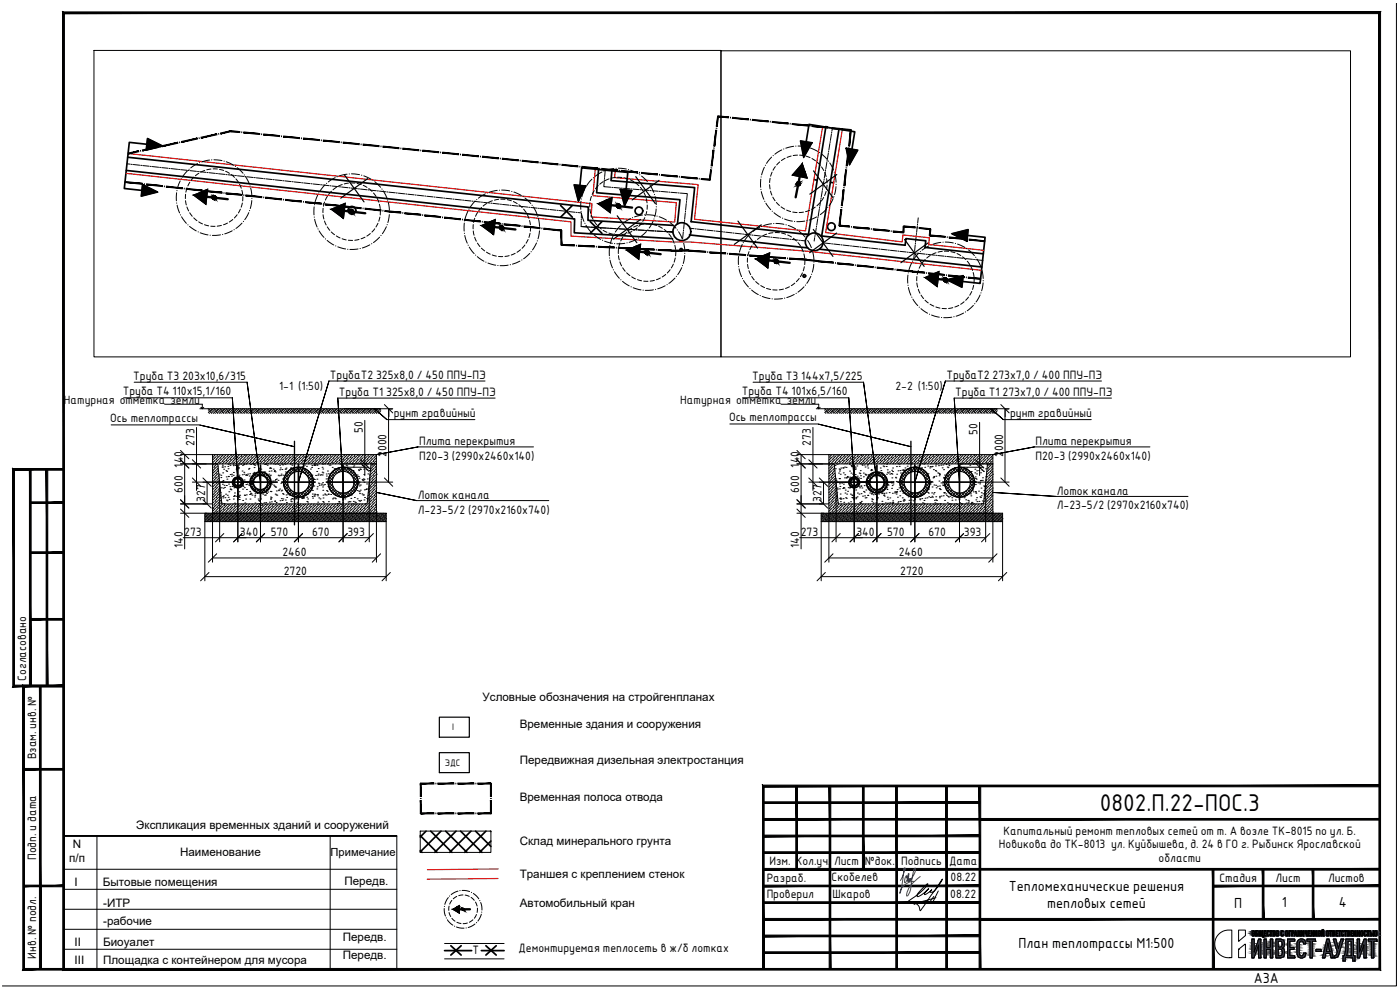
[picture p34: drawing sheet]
<svg xmlns="http://www.w3.org/2000/svg" width="420mm" height="297mm" viewBox="0 0 420 297" stroke-linecap="round" stroke-linejoin="round" font-family="sans-serif">
<defs><g id="words">
<text font-size="7" x="330.1" y="243.3">0802.П.22-ПОС.3</text>
<g font-size="4.2">
<text x="302.8" y="267.3">Тепломеханические решения</text>
<text x="314.3" y="272.3">тепловых сетей</text>
<text x="370.4" y="272.3">П</text>
<text x="384.7" y="272.2">1</text>
<text x="401.8" y="272.2">4</text>
<text x="305.7" y="284.4">План теплотрассы М1:500</text>
<text x="376.3" y="295.1">А3А</text>
</g>
<g font-size="3.9">
<text x="83.8" y="117">1-1 (1:50)</text>
<text x="268.7" y="117">2-2 (1:50)</text>
<text x="19.2" y="121.2">Натурная отметка земли</text>
<text x="204.2" y="121.2">Натурная отметка земли</text>
</g>
<g font-size="3.5">
<text x="40" y="113.9">Труба Т3 203х10,6/315</text>
<text x="99" y="113.6">ТрубаТ2 325х8,0 / 450 ППУ-ПЭ</text>
<text x="225.8" y="113.9">Труба Т3 144х7,5/225</text>
<text x="284" y="113.6">ТрубаТ2 273х7,0 / 400 ППУ-ПЭ</text>
<text x="36.8" y="118.6">Труба Т4 110х15,1/160</text>
<text x="101.7" y="118.7">Труба Т1 325х8,0 / 450 ППУ-ПЭ</text>
<text x="222.6" y="118.6">Труба Т4 101х6,5/160</text>
<text x="286.7" y="118.7">Труба Т1 273х7,0 / 400 ППУ-ПЭ</text>
<text x="116.4" y="125.2">Грунт гравийный</text>
<text x="301.4" y="125.2">Грунт гравийный</text>
<text x="33.1" y="126.7">Ось теплотрассы</text>
<text x="108.9" y="130" transform="rotate(-90 108.9 130)">50</text>
<text x="218.8" y="126.4">Ось теплотрассы</text>
<text x="293.4" y="130.6" transform="rotate(-90 293.4 130.6)">50</text>
<text x="58.4" y="133.8" transform="rotate(-90 58.4 133.8)">273</text>
<text x="116" y="137.1" transform="rotate(-90 116 137.1)">2000</text>
<text x="125.8" y="133.6">Плита перекрытия</text>
<text x="243.4" y="133.8" transform="rotate(-90 243.4 133.8)">273</text>
<text x="301" y="137.1" transform="rotate(-90 301 137.1)">2000</text>
<text x="310.8" y="133.6">Плита перекрытия</text>
<text x="54.8" y="140.3" transform="rotate(-90 54.8 140.3)">140</text>
<text x="125.8" y="138">П20-3 (2990х2460х140)</text>
<text x="239.8" y="140.3" transform="rotate(-90 239.8 140.3)">140</text>
<text x="310.8" y="138">П20-3 (2990х2460х140)</text>
<text x="54.8" y="147.8" transform="rotate(-90 54.8 147.8)">600</text>
<text x="125.4" y="149.7">Лоток канала</text>
<text x="239.8" y="147.8" transform="rotate(-90 239.8 147.8)">600</text>
<text x="317.2" y="148.4">Лоток канала</text>
<text x="61.5" y="150.6" transform="rotate(-90 61.5 150.6)">327</text>
<text x="125.4" y="154.1">Л-23-5/2 (2970х2160х740)</text>
<text x="246.5" y="150.6" transform="rotate(-90 246.5 150.6)">327</text>
<text x="317.2" y="152.9">Л-23-5/2 (2970х2160х740)</text>
<text x="55.3" y="160.7">273</text>
<text x="72" y="160.7">340</text>
<text x="81.2" y="160.7">570</text>
<text x="93.6" y="160.7">670</text>
<text x="104.3" y="160.7">393</text>
<text x="240.3" y="160.7">273</text>
<text x="257" y="160.7">340</text>
<text x="266.2" y="160.7">570</text>
<text x="278.6" y="160.7">670</text>
<text x="289.3" y="160.7">393</text>
<text x="54.8" y="164.3" transform="rotate(-90 54.8 164.3)">140</text>
<text x="84.7" y="166.8">2460</text>
<text x="239.8" y="164.3" transform="rotate(-90 239.8 164.3)">140</text>
<text x="269.7" y="166.8">2460</text>
<text x="85.2" y="172.4">2720</text>
<text x="270.2" y="172.4">2720</text>
<text x="7.8" y="204.3" transform="rotate(-90 7.8 204.3)">Согласовано</text>
<text x="144.8" y="210.4">Условные обозначения на стройгенпланах</text>
<text x="156" y="218.5">Временные здания и сооружения</text>
<text x="10.8" y="227.9" transform="rotate(-90 10.8 227.9)">Взам. инв. №</text>
<text x="156" y="229.1">Передвижная дизельная электростанция</text>
<text x="156" y="240.3">Временная полоса отвода</text>
<text x="40.9" y="248.6">Экспликация временных зданий и сооружений</text>
<text x="301.2" y="250.4">Капитальный ремонт тепловых сетей от т. А возле ТК-8015 по ул. Б.</text>
<text x="21.8" y="254.5">N</text>
<text x="54" y="256.9">Наименование</text>
<text x="156" y="253.6">Склад минерального грунта</text>
<text x="299.8" y="254.6">Новикова до ТК-8013 ул. Куйбышева, д. 24 в ГО г. Рыбинск Ярославской</text>
<text x="10.8" y="258" transform="rotate(-90 10.8 258)">Подп. и дата</text>
<text x="20.8" y="258.6">п/п</text>
<text x="156" y="263.4">Траншея с креплением стенок</text>
<text x="230.9" y="259.6">Изм.</text>
<text x="238.8" y="259.6">Кол.уч.</text>
<text x="250.3" y="259.6">Лист</text>
<text x="259.6" y="259.6">№док.</text>
<text x="270.5" y="259.6">Подпись</text>
<text x="284.8" y="259.6">Дата</text>
<text x="347.7" y="258.7">области</text>
<text x="22.3" y="265.7">I</text>
<text x="30.9" y="265.8">Бытовые помещения</text>
<text x="103.4" y="265.5">Передв.</text>
<text x="230.1" y="264.6">Разраб.</text>
<text x="230.1" y="269.6">Проверил</text>
<text x="249.6" y="264.3">Скобелев</text>
<text x="249.8" y="269.6">Шкаров</text>
<text x="285.2" y="269.6">08.22</text>
<text x="285.3" y="264.5">08.22</text>
<text x="366" y="264.6">Стадия</text>
<text x="382.8" y="264.6">Лист</text>
<text x="398.6" y="264.6">Листов</text>
<text x="31" y="272.1">-ИТР</text>
<text x="156" y="272.1">Автомобильный кран</text>
<text x="31" y="277.6">-рабочие</text>
<text x="10.8" y="287.7" transform="rotate(-90 10.8 287.7)">Инв. № подл.</text>
<text x="22.4" y="283.8">II</text>
<text x="31" y="283.8">Биоуалет</text>
<text x="102.9" y="282.3">Передв.</text>
<text x="102.9" y="287.9">Передв.</text>
<text x="141.8" y="286.3">Т</text>
<text x="155.6" y="285.7">Демонтируемая теплосеть в ж/б лотках</text>
<text x="22.4" y="289.3">III</text>
<text x="31" y="289.3">Площадка с контейнером для мусора</text>
</g>
<text font-size="3.4" x="99.2" y="256.7">Примечание</text>
<g font-size="2.7">
<text x="135.7" y="219">I</text>
<text x="133.5" y="229.8">ЭДС</text>
</g>
</g></defs>
<!-- layer: 0 -->
<g fill="none" stroke="#000" stroke-width=".3">
<path d="M28.2 15.1h188.2v92h-188.2zM216.4 15.2h188.9v91.9h-188.9zM37.1 119.4h32.6M40.3 114.7h33.9M98.7 114.3h46.9M101.4 119.4h47.2M222.8 119.4h31.9M226 114.7h33.2M283.7 114.3h46.9M286.4 119.4h47.2M33.4 127.5h26.4M49.4 121.3h11.3v1.3l-.4-.4"/>
<path d="M54.2 139.2h9.6M54.2 136.4h9.6M54.2 135.1l2.5 2.5M54.2 137.9l2.5 2.5M55.4 136.4v14.8M57.7 137.9l2.5 2.5M59 128.2v19M60 122.6h57.9M61.2 122.2l-.5 .4M62.6 122.6l.6 .7M62.7 122.9l-.2 .2M62.7 123.8l.2 .2"/>
<path d="M63 123.3l-.5 .5M63 123.5l.5 .5M63.3 122.6l.2 .3M63.8 136.4h49.2v2.8h-49.2zM63.8 136.4v.1M63.9 137.1h.1M64.1 122.6l-.9 .9M64.2 139.3l-.4 .4M64.4 122.6l.6 .7M64.4 139.1h.1M64.4 122.9l-.9 .9M64.4 123.8l.3 .2"/>
<path d="M64.5 138.2l-.7 .7M64.7 136.4l-.6 .5M64.7 137.9h.1M64.8 123.3l-.8 .7M64.8 123.5l.5 .5M64.8 137l-1 1M65 136.8h.1M65 122.6l.3 .3M65.2 139.9h.1M65.3 139l-1 1M65.5 136.4l-.3 .2M65.5 138.7h.1"/>
<path d="M65.6 137.8l-1 1.1M65.8 137.6h.1M65.8 122.6l-.8 .9M65.9 136.7l-1 1.1M66.1 136.5h.1M66.1 122.6l.7 .7M66.2 122.9l-.9 .9M66.2 123.8l.2 .2M66.4 138.7l-.5 .5M66.5 123.3l-.7 .7M66.5 123.5l.6 .5M66.6 138.5h.1"/>
<path d="M66.7 137.5l-1 1.1M66.7 139.6h.1M66.8 122.6l.3 .3M66.9 137.3h.1M67 136.4l-1 1M67.5 138.3l-.8 .9M67.6 122.6l-.8 .9M67.7 138.2h.1M67.8 137.2l-1 1M67.9 136.4l-.8 .7M67.9 122.6l.6 .7M68 122.9l-.9 .9"/>
<path d="M68 123.8l.2 .2M68 137h.1M68.3 123.3l-.8 .7M68.3 123.5l.5 .5M68.4 139.1l-.1 .1M68.4 139.9h.1M68.5 139.3h.1M68.5 139h.1M68.6 122.6l.3 .3M68.7 138l-1.1 1.1M68.7 136.4l-.5 .4M68.9 137.8h.1"/>
<path d="M68.9 136.9l-.9 1M69 139.6h.1M69.2 136.7h.1M69.4 122.6l-.9 .9M69.5 138.9l-.4 .3M69.5 136.4l-.2 .1M69.7 138.7h.1M69.7 122.6l.6 .7M69.8 122.9l-.9 .9M69.8 123.8l.1 .2M69.8 137.8l-1 .9M70 137.5h.1"/>
<path d="M70 139.5h.1M70 139.7h.1M70.1 136.6l-1 1M70.1 123.3l-.8 .7M70.1 123.5l.5 .5M70.3 136.4h.1M70.3 122.6l.3 .3M70.6 138.6l-.7 .6M70.6 139.6h.1M70.8 138.3h.1M70.9 137.4l-1 1.1M71.1 137.2h.1"/>
<path d="M71.1 136.4l-.9 .9M71.1 122.6l-.8 .9M71.4 122.6l.7 .7M71.5 123.8l.2 .2M71.5 122.9l-.9 .9M71.6 139.1h.1M71.6 139.5h.1M71.7 138.2l-1 1M71.8 123.3l-.7 .7M71.8 123.5l.6 .5M71.9 138h.1M71.9 136.4l-.6 .6"/>
<path d="M72 137.1l-1 1.1M72.1 122.6l.3 .3M72.2 136.9h.1M72.2 139.3h.1M72.5 139.1l-.1 .1M72.7 138.9h.1M72.7 136.4l-.3 .3M72.8 139.6h.1M72.8 137.9l-1 1.1M72.9 122.6l-.8 .9M73 137.8h.1M73.1 139.4h.1"/>
<path d="M73.1 136.8l-1 1M73.2 122.6l.6 .7M73.2 139.3h.1M73.3 122.9l-.9 .9M73.3 123.8l.2 .2M73.3 136.6h.1M73.5 136.4h.1M73.6 138.7l-.4 .5M73.6 123.3l-.8 .7M73.6 123.5l.6 .5M73.8 138.6h.1M73.8 139.2h.1"/>
<path d="M73.9 122.6l.3 .3M73.9 137.6l-1 1.1M74.1 137.4h.1M74.2 136.5l-1 1M74.7 122.6l-.9 .9M74.7 138.5l-.7 .7M74.9 138.2h.1M75 122.6l.6 .7M75 137.3l-1 1M75 122.9l-.8 .9M75 123.8l.3 .2M75.1 136.4l-.8 .8"/>
<path d="M75.2 137.1h.1M75.2 139.3h.1M75.4 123.3l-.8 .7M75.4 123.5l.5 .5M75.6 122.6l.3 .3M75.7 139.1h.1M75.8 138.2l-1 .9M76 136.4l-.6 .5M76 139.3h.1M76 137.9h.1M76.1 137l-1 1M76.2 139.4h.1"/>
<path d="M76.3 136.8h.1M76.4 122.6l-.8 .9M76.5 139.6h.1M76.6 139l-.2 .2M76.7 122.6l.7 .7M76.8 136.4l-.3 .2M76.8 122.9l-.9 .9M76.8 123.8l.2 .2M76.8 138.7h.1M76.9 137.8l-1 1.1M77.1 137.6h.1M77.1 123.3l-.7 .7"/>
<path d="M77.1 123.5l.6 .5M77.2 136.7l-1 1.1M77.4 122.6l.3 .3M77.4 136.5h.1M77.8 138.7l-.6 .5M77.9 138.5h.1M78 137.5l-1 1.1M78.2 122.6l-.8 .9M78.2 137.3h.1M78.3 136.4l-.9 1M78.5 122.6l.6 .7M78.6 123.8l.2 .2"/>
<path d="M78.6 122.9l-.9 .9M78.9 138.3l-.9 .9M78.9 123.3l-.7 .7M78.9 123.5l.5 .5M79.1 138.2h.1M79.1 137.2l-.9 1M79.2 122.6l.3 .3M79.2 136.4l-.7 .7M79.4 137h.1M79.4 139.3h.1M79.7 139.1l-.1 .1M79.7 139.3h.1"/>
<path d="M79.8 139.2h.1M79.9 139h.1M80 138l-1 1.1M80 122.6l-.9 .9M80 136.4l-.4 .4M80.2 137.8h.1M80.2 139.6h.1M80.3 136.9l-1 1M80.3 122.6l.6 .7M80.4 123.8l.2 .2M80.4 122.9l-.9 .9M80.5 136.7h.1"/>
<path d="M80.7 123.3l-.8 .7M80.7 123.5l.5 .5M80.8 138.9l-.4 .3M80.8 136.4l-.1 .1M80.9 122.6l.3 .3M81 138.7h.1M81.1 137.8l-1 .9M81.3 137.5h.1M81.4 136.6l-1 1M81.6 136.4h.1M81.8 122.6l-.9 .9M81.9 138.6l-.7 .6"/>
<path d="M82 122.6l.7 .7M82.1 138.3h.1M82.1 122.9l-.9 .9M82.1 123.8l.2 .2M82.2 137.4l-1 1.1M82.4 137.2h.1M82.4 136.4l-.9 .9M82.5 123.3l-.8 .7M82.5 123.5l.5 .5M82.5 139.3h.1M82.7 122.6l.3 .3M82.9 139.1h.1"/>
<path d="M83 138.2l-1 1M83.2 138h.1M83.2 136.4l-.6 .6M83.3 137.1l-1 1.1M83.4 139.3h.1M83.5 136.9h.1M83.5 122.6l-.8 .9M83.8 139.1l-.1 .1M83.8 122.6l.6 .7M83.9 122.9l-.9 .9M83.9 123.8l.2 .2M83.9 139.6h.1"/>
<path d="M84 138.9h.1M84 136.4l-.3 .3M84.1 137.9l-1 1.1M84.2 123.3l-.8 .7M84.2 123.5l.6 .5M84.3 137.8h.1M84.4 136.8l-1 1M84.5 122.6l.3 .3M84.6 136.6h.1M84.6 139.3h.1M84.8 139.5h.1M84.8 136.4h.1"/>
<path d="M84.9 138.7l-.4 .5M85.1 138.6h.1M85.2 137.6l-1 1.1M85.3 122.6l-.9 .9M85.4 137.4h.1M85.5 136.5l-1 1M85.6 139.3h.1M85.6 122.6l.6 .7M85.6 122.9l-.8 .9M85.6 123.8l.3 .2M86 123.3l-.8 .7M86 123.5l.5 .5"/>
<path d="M86 138.5l-.7 .7M86.2 138.2h.1M86.2 122.6l.3 .3M86.3 137.3l-1 1M86.5 136.4l-.9 .8M86.5 137.1h.1M87 139.1h.1M87 122.6l-.8 .9M87.1 139.3h.1M87.1 138.2l-1 .9M87.3 136.4l-.6 .5M87.3 137.9h.1"/>
<path d="M87.3 122.6l.7 .7M87.4 122.9l-.9 .9M87.4 123.8l.2 .2M87.4 137l-1 1M87.6 139.6h.1M87.6 136.8h.1M87.7 123.3l-.7 .7M87.7 123.5l.6 .5M88 139l-.3 .2M88 122.6l.3 .3M88.1 136.4l-.3 .2M88.1 138.7h.1"/>
<path d="M88.3 137.8l-1.1 1.1M88.4 134l-28.6-6.5 28.6 6.5M88.5 137.6h.1M88.5 136.7l-.9 1.1M88.8 136.5h.1M88.8 122.6l-.8 .9M89.1 138.7l-.6 .5M89.1 122.6l.6 .7M89.2 122.9l-.9 .9M89.2 123.8l.2 .2M89.3 138.5h.1M89.4 137.5l-1 1.1"/>
<path d="M89.5 139.4h.1M89.5 123.3l-.7 .7M89.5 123.5l.6 .5M89.6 137.3h.1M89.7 136.4l-1 1M89.8 122.6l.3 .3M90.2 138.3l-.9 .9M90.4 138.2h.1M90.5 137.2l-1 1M90.5 136.4l-.7 .7M90.6 122.6l-.9 .9M90.7 137h.1"/>
<path d="M90.8 139.3h.1M90.9 122.6l.6 .7M91 122.9l-.9 .9M91 123.8l.2 .2M91 139.1l-.1 .1M91.2 139h.1M91.3 138l-1 1.1M91.3 123.3l-.8 .7M91.3 123.5l.5 .5M91.3 136.4l-.4 .4M91.3 139.6h.1M91.5 137.8h.1"/>
<path d="M91.5 122.6l.3 .3M91.6 136.9l-1 1M91.8 136.7h.1M92 139.9h.1M92.1 138.9l-.4 .3M92.1 136.4l-.1 .1M92.3 138.7h.1M92.4 122.6l-.9 .9M92.4 137.8l-1 .9M92.6 137.5h.1M92.7 122.6l.6 .7M92.7 136.6l-1 1"/>
<path d="M92.7 122.9l-.9 .9M92.7 123.8l.2 .2M92.9 136.4h.1M93.1 123.3l-.8 .7M93.1 123.5l.5 .5M93.2 138.6l-.6 .6M93.3 122.6l.3 .3M93.4 138.3h.1M93.5 137.4l-1 1.1M93.6 139.7h.1M93.7 137.2h.1M93.7 136.4l-.9 .9"/>
<path d="M94.1 122.6l-.8 .9M94.2 139.1h.1M94.2 139.6h.1M94.2 139.4h.1M94.3 138.2l-.9 1M94.4 122.6l.6 .7M94.5 139.6h.1M94.5 122.9l-.9 .9M94.5 123.8l.2 .2M94.5 138h.1M94.6 139.3h.1M94.6 136.4l-.7 .6"/>
<path d="M94.6 137.1l-1 1.1M94.8 136.9h.1M94.8 123.3l-.7 .7M94.8 123.5l.6 .5M95.1 139.6h.1M95.1 122.6l.3 .3M95.1 139.1l-.1 .1M95.2 139.5h.1M95.3 138.9h.1M95.4 136.4l-.4 .3M95.4 137.9l-1 1.1M95.6 137.8h.1"/>
<path d="M95.7 136.8l-1 1M95.9 122.6l-.9 .9M95.9 136.6h.1M96.2 136.4h-.1M96.2 122.6l.6 .7M96.2 138.7l-.4 .5M96.3 122.9l-.9 .9M96.3 123.8l.2 .2M96.4 138.6h.1M96.5 137.6l-1 1.1M96.6 123.3l-.8 .7M96.6 123.5l.5 .5"/>
<path d="M96.7 137.4h.1M96.8 139.3h.1M96.8 136.5l-1 1M96.8 122.6l.3 .3M97.4 138.5l-.8 .7M97.4 139.2h.1M97.5 138.2h.1M97.6 137.3l-1 1M97.7 122.6l-.9 .9M97.8 136.4l-.9 .8M97.8 137.1h.1M97.9 122.6l.7 .7"/>
<path d="M98 122.9l-.9 .9M98 123.8l.2 .2M98.3 139.2h.1M98.3 139.1h.1M98.3 123.3l-.7 .7M98.3 123.5l.6 .5M98.5 138.2l-1.1 .9M98.6 136.4l-.5 .5M98.6 122.6l.3 .3M98.7 137.9h.1M98.7 137l-.9 1M98.8 139.6h.1"/>
<path d="M99 136.8h.1M99.1 139.5h.1M99.3 139l-.3 .2M99.4 136.4l-.2 .2M99.4 122.6l-.8 .9M99.5 138.7h.1M99.6 137.8l-1 1.1M99.7 122.6l.6 .7M99.8 137.6h.1M99.8 122.9l-.9 .9M99.8 123.8l.2 .2M99.9 136.7l-1 1.1"/>
<path d="M100.1 136.5h.1M100.1 123.3l-.7 .7M100.1 123.5l.6 .5M100.4 138.7l-.6 .5M100.4 122.6l.3 .3M100.6 138.5h.1M100.7 137.5l-1 1.1M100.9 137.3h.1M101 136.4l-1 1M101.2 122.6l-.9 .9M101.5 138.3l-.9 .9M101.5 122.6l.6 .7"/>
<path d="M101.6 122.9l-.9 .9M101.6 123.8l.2 .2M101.7 138.2h.1M101.8 137.2l-1 1M101.8 136.4l-.7 .7M101.9 123.3l-.8 .7M101.9 123.5l.5 .5M102 137h.1M102 139.2h.1M102.2 122.6l.3 .3M102.3 139.1v.1M102.5 139h.1"/>
<path d="M102.5 139.6h.1M102.6 138l-1 1.1M102.6 136.4l-.4 .4M102.8 137.8h.1M102.9 136.9l-1 1M103 122.6l-.9 .9M103 139.2h7.7M103.1 136.7h.1M103.3 122.6l.6 .7M103.3 122.9l-.8 .9M103.3 123.8l.2 .2M103.4 138.9l-.3 .3"/>
<path d="M103.4 136.4l-.1 .1M103.6 138.7h.1M103.7 123.3l-.8 .7M103.7 123.5l.5 .5M103.7 137.8l-1 .9M103.9 139.6h.1M103.9 137.5h.1M103.9 122.6l.3 .3M104 136.6l-1 1M104.1 139.8h.1M104.2 136.4h.1M104.5 138.6l-.6 .6"/>
<path d="M104.7 138.3h.1M104.7 122.6l-.8 .9M104.8 137.4l-1 1.1M105 137.2h.1M105 122.6l.6 .7M105.1 136.4l-1 .9M105.1 122.9l-.9 .9M105.1 123.8l.2 .2M105.4 123.3l-.7 .7M105.4 123.5l.6 .5M105.5 139.1h.1M105.6 138.2l-.9 1"/>
<path d="M105.7 122.6l.3 .3M105.7 139.2h.1M105.8 138h.1M105.9 136.4l-.7 .6M105.9 137.1l-1 1.1M106.1 136.9h.1M106.2 139.6h.1M106.4 139.1l-.1 .1M106.5 122.6l-.9 .9M106.6 138.9h.1M106.7 136.4l-.4 .3M106.7 137.9l-1 1.1"/>
<path d="M106.8 122.6l.6 .7M106.9 122.9l-.9 .9M106.9 123.8l.2 .2M106.9 137.8h.1M107 136.8l-1 1M107.2 123.3l-.8 .7M107.2 123.5l.5 .5M107.2 136.6h.1M107.4 122.6l.3 .3M107.5 136.4h-.1M107.6 138.7l-.5 .5M107.7 138.6h.1"/>
<path d="M107.9 137.6l-1.1 1.1M108 137.4h.1M108.1 136.5l-1 1M108.2 138.9l2.5 2.5M108.2 137.9l2.5 2.5M108.3 122.6l-.9 .9M108.5 122.6l.7 .7M108.6 122.9l-.9 .9M108.6 123.8l.2 .2M108.7 138.5l-.8 .7M108.7 139.7h.1M108.9 138.2h.1"/>
<path d="M109 137.3l-1 1M109 123.3l-.8 .7M109 123.5l.5 .5M109.1 136.4l-.8 .8M109.2 137.1h.1M109.2 122.6l.3 .3M109.4 139.2h.1M109.5 126.1v16.6M109.7 139.1h.1M109.8 138.2l-1 .9M109.9 136.4l-.5 .5M109.9 139.5h.1"/>
<path d="M110 137.9h.1M110 122.6l-.8 .9M110.1 137l-1 1M110.3 136.8h.1M110.3 122.6l.7 .7M110.4 122.9l-.9 .9M110.4 123.8l.2 .2M110.6 139l-.3 .2M110.7 136.4l-.2 .2M110.7 123.5l.6 .5M110.7 123.3l-.7 .7M110.8 138.7h.1"/>
<path d="M110.9 137.8l-1 1.1M111 122.6l.3 .3M111.1 137.6h.1M111.2 136.7l-1 1.1M111.4 136.5h.1M111.4 139.8h-.1M111.6 139.6h.1M111.7 138.7l-.5 .5M111.8 122.6l-.8 .9M111.9 138.5h.1M112 137.5l-1 1.1M112.1 122.6l.6 .7"/>
<path d="M112.2 122.9l-.9 .9M112.2 123.8l.2 .2M112.2 137.3h.1M112.3 136.4l-1 1M112.4 122.6l3.7 3.3-3.7-3.3M112.5 139.5l-1 1M112.5 123.3l-.8 .7M112.5 123.5l.5 .5M112.7 139.3h.1M112.8 122.6l.3 .3M112.8 138.3l-1 1.1M113 136.4l12.5-2.3-12.5 2.3"/>
<path d="M113 136.6l-.6 .5M113 137.4l-.9 .8M113 139l-.1 .1M113 139.8l-.4 .4M113.6 122.6l-.9 .9M113.9 122.6l.4 .4M113.9 122.9l-.8 .9M113.9 123.8l.2 .2M114.3 123.3l-.8 .7M115.4 121.4l2.5 2.5M116.1 125.9h26.4M116.6 122.6v22.1"/>
<path d="M125.5 134.1h34.6M219 127.2h26.5M234.4 121.3h11.3v1.3l-.4-.4M239.2 139.2h9.6M239.2 136.4h9.6M239.2 135.1l2.5 2.5M239.2 137.9l2.5 2.5M240.4 136.4v14.8M242.7 137.9l2.5 2.5M244 128.2v19M245 122.6h57.9M246.1 122.2l-.4 .4"/>
<path d="M247.6 122.6l.6 .7M247.7 122.9l-.2 .2M247.7 123.8l.2 .2M248 123.5l.5 .5M248 123.3l-.5 .5M248.2 122.6l.3 .3M248.8 136.4h49.2v2.8h-49.2zM248.8 136.4v.1M248.9 137.1h.1M249.1 122.6l-.9 .9M249.2 139.3l-.4 .4M249.4 122.6l.6 .7"/>
<path d="M249.4 139.1h.1M249.4 122.9l-.9 .9M249.4 123.8l.2 .2M249.5 138.2l-.7 .7M249.6 136.4l-.5 .5M249.7 137.9h.1M249.8 123.3l-.8 .7M249.8 123.5l.5 .5M249.8 137l-1 1M250 136.8h.1M250 122.6l.3 .3M250.2 139.9h.1"/>
<path d="M250.3 139l-1 1M250.5 136.4l-.3 .2M250.5 138.7h.1M250.6 139.6h.1M250.6 137.8l-1 1.1M250.8 137.6h.1M250.8 122.6l-.8 .9M250.9 136.7l-1 1.1M251.1 136.5h.1M251.1 122.6l.7 .7M251.2 139.3h.1M251.2 122.9l-.9 .9"/>
<path d="M251.2 123.8l.2 .2M251.4 138.7l-.5 .5M251.5 123.3l-.7 .7M251.5 123.5l.6 .5M251.6 138.5h.1M251.7 137.5l-1 1.1M251.8 122.6l.3 .3M251.9 137.3h.1M252 136.4l-1 1M252.5 138.3l-.8 .9M252.6 122.6l-.8 .9M252.7 138.2h.1"/>
<path d="M252.8 137.2l-1 1M252.9 136.4l-.8 .7M252.9 122.6l.6 .7M253 122.9l-.9 .9M253 123.8l.2 .2M253 137h.1M253.3 123.3l-.8 .7M253.3 123.5l.5 .5M253.4 139.1l-.1 .1M253.5 139h.1M253.6 122.6l.3 .3M253.6 138l-1 1.1"/>
<path d="M253.7 136.4l-.5 .4M253.9 137.8h.1M253.9 136.9l-1 1M254.2 136.7h.1M254.4 122.6l-.9 .9M254.5 138.9l-.4 .3M254.5 136.4l-.2 .1M254.7 138.7h.1M254.7 122.6l.6 .7M254.7 137.8l-.9 .9M254.7 122.9l-.8 .9M254.7 123.8l.2 .2"/>
<path d="M254.9 139.3h.1M255 137.5h.1M255.1 136.6l-1.1 1M255.1 123.3l-.8 .7M255.1 123.5l.5 .5M255.3 136.4h.1M255.3 122.6l.3 .3M255.4 139.7h.1M255.6 138.6l-.7 .6M255.6 139.9h.1M255.8 138.3h.1M255.9 137.4l-1 1.1"/>
<path d="M256.1 137.2h.1M256.1 136.4l-.9 .9M256.1 122.6l-.8 .9M256.2 139.9h.1M256.4 122.6l.7 .7M256.5 123.8l.2 .2M256.5 122.9l-.9 .9M256.6 139.1h.1M256.7 138.2l-1 1M256.8 123.3l-.7 .7M256.8 123.5l.6 .5M256.9 138h.1"/>
<path d="M256.9 136.4l-.6 .6M257 137.1l-1 1.1M257.1 122.6l.3 .3M257.1 139.8h.1M257.2 136.9h.1M257.5 139.1l-.1 .1M257.7 138.9h.1M257.7 136.4l-.3 .3M257.8 137.9l-1 1.1M257.9 122.6l-.8 .9M258 137.8h.1M258.1 136.8l-1 1"/>
<path d="M258.2 122.6l.6 .7M258.3 122.9l-.9 .9M258.3 123.8l.2 .2M258.3 136.6h.1M258.5 136.4h.1M258.6 138.7l-.4 .5M258.6 123.3l-.8 .7M258.6 123.5l.6 .5M258.6 139.3h.1M258.7 139.6h.1M258.8 138.6h.1M258.9 122.6l.3 .3"/>
<path d="M258.9 137.6l-1 1.1M259.1 137.4h.1M259.2 136.5l-1 1M259.4 139.5h.1M259.7 122.6l-.9 .9M259.7 138.5l-.7 .7M259.9 138.2h.1M260 122.6l.6 .7M260 137.3l-1 1M260 122.9l-.8 .9M260 123.8l.3 .2M260.1 136.4l-.8 .8"/>
<path d="M260.2 137.1h.1M260.3 139.8h.1M260.4 139.4h.1M260.4 123.3l-.8 .7M260.4 123.5l.5 .5M260.6 122.6l.3 .3M260.7 139.1h.1M260.8 138.2l-1 .9M260.9 136.4l-.5 .5M261 137.9h.1M261.1 137l-1 1M261.3 136.8h.1"/>
<path d="M261.4 122.6l-.8 .9M261.6 139l-.2 .2M261.7 122.6l.7 .7M261.8 136.4l-.3 .2M261.8 122.9l-.9 .9M261.8 123.8l.2 .2M261.8 138.7h.1M261.9 137.8l-1 1.1M262.1 137.6h.1M262.1 123.3l-.7 .7M262.1 123.5l.6 .5M262.2 136.7l-1 1.1"/>
<path d="M262.3 139.3h.1M262.4 122.6l.3 .3M262.4 136.5h.1M262.7 138.7l-.5 .5M262.9 138.5h.1M263 137.5l-1 1.1M263.2 122.6l-.8 .9M263.2 137.3h.1M263.3 136.4l-1 1M263.5 122.6l.6 .7M263.6 123.8l.2 .2M263.6 122.9l-.9 .9"/>
<path d="M263.8 138.3l-.8 .9M263.9 123.3l-.7 .7M263.9 123.5l.5 .5M264.1 138.2h.1M264.1 137.2l-.9 1M264.2 122.6l.3 .3M264.2 136.4l-.8 .7M264.4 137h.1M264.7 139.1l-.1 .1M264.9 139h.1M265 138l-1 1.1M265 122.6l-.9 .9"/>
<path d="M265 136.4l-.5 .4M265 139.8h.1M265.2 137.8h.1M265.3 136.9l-1 1M265.3 122.6l.6 .7M265.4 122.9l-.9 .9M265.4 123.8l.1 .2M265.5 136.7h.1M265.7 123.3l-.8 .7M265.7 123.5l.5 .5M265.8 138.9l-.4 .3M265.8 136.4l-.1 .1"/>
<path d="M265.9 122.6l.3 .3M266 140h.1M266 138.7h.1M266.1 139.3h.1M266.1 137.8l-1 .9M266.3 137.5h.1M266.4 136.6l-1 1M266.6 136.4h.1M266.7 122.6l-.8 .9M266.9 138.6l-.7 .6M267 122.6l.7 .7M267.1 138.3h.1"/>
<path d="M267.1 122.9l-.9 .9M267.1 123.8l.2 .2M267.2 137.4l-1 1.1M267.4 137.2h.1M267.4 136.4l-.9 .9M267.4 123.3l-.7 .7M267.4 123.5l.6 .5M267.7 122.6l.3 .3M267.9 139.1h.1M268 138.2l-1 1M268.2 138h.1M268.2 136.4l-.6 .6"/>
<path d="M268.3 137.1l-1 1.1M268.5 136.9h.1M268.5 122.6l-.8 .9M268.8 139.1l-.1 .1M268.8 122.6l.6 .7M268.9 122.9l-.9 .9M268.9 123.8l.2 .2M269 138.9h.1M269 140h.1M269 136.4l-.3 .3M269.1 137.9l-1 1.1M269.2 123.3l-.8 .7"/>
<path d="M269.2 123.5l.6 .5M269.3 137.8h.1M269.4 136.8l-1 1M269.5 122.6l.3 .3M269.6 136.6h.1M269.8 139.3h.1M269.8 136.4h.1M269.9 139.9h.1M269.9 138.7l-.4 .5M270.1 138.6h.1M270.2 137.6l-1 1.1M270.3 122.6l-.9 .9"/>
<path d="M270.4 137.4h.1M270.5 136.5l-1 1M270.6 122.6l.6 .7M270.6 122.9l-.8 .9M270.6 123.8l.3 .2M271 123.3l-.8 .7M271 123.5l.5 .5M271 138.5l-.7 .7M271.2 138.2h.1M271.2 122.6l.3 .3M271.3 137.3l-1 1M271.5 136.4l-.9 .8"/>
<path d="M271.5 137.1h.1M272 139.1h.1M272 122.6l-.8 .9M272.1 138.2l-1 .9M272.3 139.9h.1M272.3 136.4l-.6 .5M272.3 137.9h.1M272.3 122.6l.7 .7M272.4 122.9l-.9 .9M272.4 123.8l.2 .2M272.4 137l-1 1M272.6 136.8h.1"/>
<path d="M272.7 123.3l-.7 .7M272.7 123.5l.6 .5M273 139l-.3 .2M273 122.6l.3 .3M273.1 136.4l-.3 .2M273.1 138.7h.1M273.2 137.8l-1 1.1M273.4 134l-27.9-6.8 27.9 6.8M273.4 137.6h.1M273.5 139.2h.1M273.5 136.7l-1 1.1M273.8 136.5h.1"/>
<path d="M273.8 122.6l-.8 .9M274.1 138.7l-.6 .5M274.1 122.6l.6 .7M274.2 122.9l-.9 .9M274.2 123.8l.2 .2M274.3 138.5h.1M274.3 137.5l-.9 1.1M274.5 123.3l-.7 .7M274.5 123.5l.5 .5M274.6 137.3h.1M274.6 140h.1M274.7 136.4l-1.1 1"/>
<path d="M274.8 122.6l.3 .3M275.2 138.3l-.9 .9M275.4 138.2h.1M275.4 139.8h.1M275.5 137.2l-1 1M275.5 136.4l-.7 .7M275.6 122.6l-.9 .9M275.7 137h.1M275.9 122.6l.6 .7M276 122.9l-.9 .9M276 123.8l.2 .2M276 139.1l-.1 .1"/>
<path d="M276.2 139h.1M276.3 138l-1 1.1M276.3 123.3l-.8 .7M276.3 123.5l.5 .5M276.3 136.4l-.4 .4M276.5 137.8h.1M276.5 122.6l.3 .3M276.6 136.9l-1 1M276.8 136.7h.1M277.1 138.9l-.4 .3M277.1 136.4l-.1 .1M277.2 139.2h.1"/>
<path d="M277.3 138.7h.1M277.4 122.6l-.9 .9M277.4 137.8l-1 .9M277.6 137.5h.1M277.7 122.6l.6 .7M277.7 136.6l-1 1M277.7 122.9l-.9 .9M277.7 123.8l.2 .2M277.9 136.4h.1M278.1 123.3l-.8 .7M278.1 123.5l.5 .5M278.2 138.6l-.7 .6"/>
<path d="M278.3 122.6l.3 .3M278.4 138.3h.1M278.4 139.8h.1M278.5 137.4l-1 1.1M278.7 137.2h.1M278.7 136.4l-.9 .9M279.1 122.6l-.8 .9M279.1 140h.1M279.2 139.1h.1M279.3 138.2l-.9 1M279.4 122.6l.6 .7M279.5 122.9l-.9 .9"/>
<path d="M279.5 123.8l.2 .2M279.5 138h.1M279.6 136.4l-.7 .6M279.6 137.1l-1 1.1M279.8 139.9h.1M279.8 136.9h.1M279.8 123.3l-.8 .7M279.8 123.5l.6 .5M280.1 122.6l.3 .3M280.1 139.1l-.1 .1M280.3 138.9h.1M280.4 136.4l-.4 .3"/>
<path d="M280.4 137.9l-1 1.1M280.6 137.8h.1M280.7 136.8l-1 1M280.7 139.8h.1M280.9 122.6l-.9 .9M280.9 139.2h.1M280.9 136.6h.1M281.2 136.4h-.1M281.2 122.6l.6 .7M281.2 138.7l-.4 .5M281.2 122.9l-.8 .9M281.2 123.8l.3 .2"/>
<path d="M281.4 138.6h.1M281.5 137.6l-1 1.1M281.6 123.3l-.8 .7M281.6 123.5l.5 .5M281.7 139.7h.1M281.7 137.4h.1M281.8 136.5l-1 1M281.8 122.6l.3 .3M282.3 138.5l-.7 .7M282.3 139.6h.1M282.5 138.2h.1M282.6 137.3l-1 1"/>
<path d="M282.6 122.6l-.8 .9M282.8 136.4l-.9 .8M282.8 137.1h.1M282.9 122.6l.7 .7M283 139.5h.1M283 122.9l-.9 .9M283 123.8l.2 .2M283.3 139.1h.1M283.3 123.3l-.7 .7M283.3 123.5l.6 .5M283.4 138.2l-1 .9M283.6 136.4l-.6 .5"/>
<path d="M283.6 122.6l.3 .3M283.7 137.9h.1M283.7 137l-.9 1M283.9 139.4h.1M284 136.8h.1M284.3 139l-.3 .2M284.4 136.4l-.3 .2M284.4 122.6l-.8 .9M284.5 138.7h.1M284.6 137.8l-1 1.1M284.7 139.2h.1M284.7 122.6l.6 .7"/>
<path d="M284.8 137.6h.1M284.8 139.7h.1M284.8 122.9l-.9 .9M284.8 123.8l.2 .2M284.9 136.7l-1 1.1M285.1 136.5h.1M285.1 123.3l-.7 .7M285.1 123.5l.6 .5M285.4 138.7l-.6 .5M285.4 122.6l.3 .3M285.6 138.5h.1M285.7 137.5l-1 1.1"/>
<path d="M285.9 137.3h.1M286 136.4l-1 1M286.2 122.6l-.9 .9M286.5 138.3l-.9 .9M286.5 122.6l.6 .7M286.6 122.9l-.9 .9M286.6 123.8l.2 .2M286.7 138.2h.1M286.8 137.2l-1 1M286.8 136.4l-.7 .7M286.9 123.3l-.8 .7M286.9 123.5l.5 .5"/>
<path d="M287 137h.1M287.1 122.6l.4 .3M287.3 139.1v.1M287.5 139h.1M287.6 138l-1 1.1M287.6 136.4l-.4 .4M287.8 137.8h.1M287.8 139.7h.1M287.9 136.9l-1 1M288 122.6l-.9 .9M288 139.2h7.2M288.1 139.3h.1"/>
<path d="M288.1 136.7h.1M288.3 122.6l.6 .7M288.3 122.9l-.8 .9M288.3 123.8l.2 .2M288.4 139.2h.1M288.4 138.9l-.3 .3M288.4 136.4l-.1 .1M288.6 138.7h.1M288.7 123.3l-.8 .7M288.7 123.5l.5 .5M288.7 137.8l-1 .9M288.9 137.5h.1"/>
<path d="M288.9 122.6l.3 .3M289 136.6l-1 1M289.2 136.4h.1M289.5 138.6l-.6 .6M289.7 138.3h.1M289.7 122.6l-.8 .9M289.8 137.4l-1 1.1M290 137.2h.1M290 122.6l.6 .7M290.1 136.4l-1 .9M290.1 122.9l-.9 .9M290.1 123.8l.2 .2"/>
<path d="M290.4 123.3l-.7 .7M290.4 123.5l.6 .5M290.5 139.1h.1M290.6 138.2l-.9 1M290.7 122.6l.3 .3M290.8 138h.1M290.9 136.4l-.7 .6M290.9 137.1l-1 1.1M291 139.6h.1M291.1 136.9h.1M291.4 139.1l-.1 .1M291.5 122.6l-.9 .9"/>
<path d="M291.6 138.9h.1M291.7 136.4l-.4 .3M291.7 137.9l-1 1.1M291.8 122.6l.6 .7M291.9 122.9l-.9 .9M291.9 123.8l.2 .2M291.9 137.8h.1M292 136.8l-1 1M292.1 139.2h.1M292.2 123.3l-.8 .7M292.2 123.5l.5 .5M292.2 136.6h.1"/>
<path d="M292.4 122.6l.3 .3M292.5 136.4h-.1M292.6 138.7l-.5 .5M292.7 138.6h.1M292.7 138.9l2.5 2.5M292.7 137.9l2.5 2.5M292.8 137.6l-1 1.1M293 137.4h.1M293.1 136.5l-1 1M293.3 122.6l-.9 .9M293.5 122.6l.7 .7M293.6 122.9l-.9 .9"/>
<path d="M293.6 123.8l.2 .2M293.7 138.5l-.8 .7M293.9 138.2h.1M293.9 123.3l-.7 .7M293.9 137.3l-.9 1M293.9 123.5l.6 .5M294 126.7v16M294.1 136.4l-.8 .8M294.2 137.1h.1M294.2 139.6h.1M294.2 122.6l.3 .3M294.7 139.1h.1"/>
<path d="M294.8 138.2l-1 .9M294.9 136.4l-.5 .5M295 137.9h.1M295 122.6l-.8 .9M295.1 137l-1 1M295.3 136.8h.1M295.3 122.6l.6 .7M295.4 122.9l-.9 .9M295.4 123.8l.2 .2M295.6 139l-.3 .2M295.7 136.4l-.2 .2M295.7 123.5l.6 .5"/>
<path d="M295.7 123.3l-.7 .7M295.8 138.7h.1M295.8 139.2h.1M295.9 137.8l-1 1.1M296 122.6l.3 .3M296.1 137.6h.1M296.2 136.7l-1 1.1M296.4 136.5h.1M296.4 139.8h-.1M296.6 139.6h.1M296.7 138.7l-.6 .5M296.8 122.6l-.9 .9"/>
<path d="M296.9 138.5h.1M297 137.5l-1 1.1M297.1 122.6l.6 .7M297.2 122.9l-.9 .9M297.2 123.8l.2 .2M297.2 137.3h.1M297.3 136.4l-1 1M297.4 122.6l3.7 3.3-3.7-3.3M297.5 139.5l-1 1M297.5 123.3l-.8 .7M297.5 123.5l.5 .5M297.7 139.3h.1"/>
<path d="M297.8 122.6l.3 .3M297.8 138.3l-1 1.1M298 136.4l12.4-2.3-12.4 2.3M298 136.6l-.6 .5M298 137.4l-.9 .8M298 139l-.1 .1M298 139.8l-.4 .4M298.6 122.6l-.9 .9M298.9 122.6l.4 .4M298.9 122.9l-.8 .9M298.9 123.8l.2 .2M299.3 123.3l-.8 .7"/>
<path d="M300.4 121.4l2.5 2.5M301.1 125.9h26.4M301.6 122.6v22.1M310.4 134.1h34.7M54.2 154h8l-.7 .7M54.2 151.2h9.6M54.2 149.9l2.5 2.5M54.2 152.7l2.5 2.5M55.4 148.7v16M57.7 144.7h8.6M57.7 143.4l2.5 2.5M60.9 143.4l2.5 2.5"/>
<path d="M60.9 149.9l2.5 2.5M61.5 154h54.4v2.5h-54.4zM61.5 156.5v17.8M61.5 155.1h.1M61.6 155h.1M61.7 154l-.2 .2M61.9 155.5l-.4 .5M62.1 155.4h.1M62.2 144.7v6.5M62.3 154.3l-.6 .6M62.4 154.2h.1M62.4 156l-.5 .5"/>
<path d="M62.5 155.9h.1M62.6 154l-.1 .1M62.7 154.7l-.5 .6M62.9 154.6h.1M62.9 156.4l-.1 .1M63 156.3h.1M63 154l-1.5 1.6M63.2 155.2l-.6 .5M63.3 155.1h.1M63.5 154l-.5 .5M63.6 155.6l-.5 .6M63.7 155.5h.1"/>
<path d="M63.8 154v-14.8h1.6l1.2 12h43.6l1.2-12h1.6v14.8M63.8 154h49.2M63.8 154v14.7M63.8 141.3h.1M63.8 152.6h.1M63.8 144.5h.1M63.9 148.4h.1M63.9 140.4l-.1 .1M63.9 151.7l-.1 .1M63.9 154l-2.4 2.5M64 154.4l-.6 .6M64 144.3h.1"/>
<path d="M64 147.6l-.2 .2M64.1 154.3h.1M64.1 156.1l-.4 .4M64.1 140.2h.1M64.1 151.5h.1M64.1 143.4l-.3 .3M64.2 147.3h.1M64.2 156h.1M64.2 150.6l-.4 .4M64.3 143.2h.1M64.3 146.4l-.5 .6M64.4 154l-.2 .2"/>
<path d="M64.4 150.4h.1M64.4 142.3l-.6 .6M64.4 153.6l-.4 .4M64.4 154.9l-.5 .5M64.5 146.2h.1M64.5 149.5l-.7 .7M64.5 154.7h.1M64.6 142.1h.1M64.6 153.4h.1M64.6 145.3l-.8 .9M64.7 156.4h.1M64.7 149.3h.1"/>
<path d="M64.7 141.2l-.9 .9M64.7 152.5l-.9 .9M64.8 145.1h.1M64.8 148.4l-1 1M64.9 155.3l-.6 .6M64.9 141h.1M64.9 152.3h.1M64.9 144.2l-1 1M65 155.2h.1M65 148.1h.1M65 140.1l-1 1M65 151.4l-1 1"/>
<path d="M65.1 144h.1M65.1 147.2l-1 1.1M65.2 154.1l-.5 .5M65.2 151.2h.1M65.2 143.1l-1 1M65.3 147h.1M65.3 150.3l-1 1M65.3 155.7l-.5 .6M65.4 142.9h.1M65.4 146.1l-1 1M65.4 155.6h.1M65.5 140.4l-.4 .4"/>
<path d="M65.5 150.1h.1M65.5 142l-1 1M65.5 153.3l-3.2 3.2M65.6 141.1l-.8 .8M65.6 145.9h.1M65.6 149.2l-1 1M65.6 154.5l-.5 .6M65.7 142.6l-.1 .1M65.7 153.1h.1M65.7 145l-1 1M65.7 154l-2.5 2.5M65.8 142.3h.1"/>
<path d="M65.8 154.4h.1M65.8 156.2l-.3 .3M65.8 143.3l-.5 .5M65.8 148.9h.1M65.8 152.2l-1 1M65.9 144.1l-.9 .8M65.9 156.1h.1M65.9 144.8h.1M65.9 148l-1 1.1M65.9 144.7v17.9M66 145.5l-.2 .2M66 152h.1"/>
<path d="M66.1 146.3l-.6 .5M66.1 155l-.6 .5M66.1 147.8h.1M66.1 151.1l-1 1M66.2 147l-1 1M66.2 154l-.3 .3M66.2 154.9h.1M66.3 143.3h.1M66.3 142.6h.1M66.3 148.5l-.3 .3M66.3 150.9h.1M66.4 149.2l-.7 .7"/>
<path d="M66.4 146.4h.1M66.4 150l-1 1M66.5 153.9h.1M66.6 155.4l-.6 .6M66.6 140.1h.1M66.6 154l-2.5 2.5M66.6 153l-1 1M66.7 144.5h.1M66.7 155.3h.1M66.7 145.3h.1M66.8 140.1h.1M66.8 149h.1"/>
<path d="M66.8 151.2l-.6 .6M66.8 152.8h.1M66.8 141.9h.1M66.9 149.4h.1M66.9 144.7h.1M66.9 154.2l-.6 .5M66.9 144.2h.1M66.9 151.9l-1 1M67 146.5h.1M67 154.1h.1M67 155.9l-.6 .5M67.1 148.8h.1"/>
<path d="M67.1 155.7h.1M67.1 151.7h.1M67.1 151.1h.1M67.1 140.8h.1M67.3 145.6h.1M67.3 154.6l-.5 .6M67.4 146.2h.1M67.4 140.1h.1M67.4 154.5h.1M67.4 153.8l-.1 .2M67.4 156.3l-.1 .2M67.5 149.3h.1"/>
<path d="M67.5 154l-2.5 2.5M67.6 156.2h.1M67.6 153.6h.1M67.6 151.2l-.3 .3M67.7 148.3h.1M67.7 152.7l-1 1M67.8 155.1l-.6 .5M67.8 141.2h.1M67.9 143.1h.1M67.9 155h.1M67.9 145.7h.1M68 152.5h.1"/>
<path d="M68 150.1h.1M68 154l-.4 .4M68 141.4h.1M68 151.6l-1 1M68.1 143.8h.1M68.2 150.3h.1M68.2 148.6h.1M68.2 155.5l-.5 .6M68.2 151.4h.1M68.4 155.4h.1M68.4 154l-2.5 2.5M68.4 140.7h.1"/>
<path d="M68.5 149.2h.1M68.5 143h.1M68.5 142.9h.1M68.5 153.5l-.4 .5M68.6 154.3l-.6 .6M68.6 145.2h.1M68.7 147.6h.1M68.7 154.2h.1M68.7 156l-.6 .5M68.7 149.8h.1M68.8 153.3h.1M68.8 155.9h.1"/>
<path d="M68.9 152.4l-1.1 1M69 146h.1M69 154.7l-.5 .6M69.1 152.2h.1M69.1 146.7h.1M69.1 142.4h.1M69.1 146.8h.1M69.1 154.6h.1M69.1 156.4v.1M69.2 151.3l-1.1 1M69.2 156.3h.1M69.3 147h.1"/>
<path d="M69.3 154l-2.5 2.5M69.5 142.9h.1M69.5 155.2l-.6 .5M69.5 142.3h.1M69.6 155.1h.1M69.6 145.9h.1M69.7 153.2l-.9 .9M69.8 154l-.6 .5M69.9 153h.1M69.9 155.6l-.6 .6M70 152.1l-1.1 1M70 142.6h.1"/>
<path d="M70 149.7h.1M70 155.5h.1M70 141.8h.1M70 151.2l-.7 .8M70.1 149h.1M70.2 143.7l.3 .4M70.2 151.9h.1M70.2 146.4h.1M70.2 154l-2.5 2.5M70.3 143.5h.1M70.3 154.4l-.6 .6M70.3 148.7h.1"/>
<path d="M70.4 151h.1M70.4 147.9h.1M70.4 154.3h.1M70.4 156.1l-.5 .4M70.5 156h.1M70.5 145.4l-.3 .4M70.6 145.8h.1M70.7 143.3l.4 .4M70.7 154l-.2 .2M70.7 153.8h.1M70.7 154.9l-.5 .5M70.7 148.9h.1"/>
<path d="M70.8 152.9l-1 1M70.8 154.7h.1M70.9 140.8h.1M70.9 151.2l-.5 .5M70.9 143.2l-1.1 1.1 .5 .4-.5 .5 1.2 1.1M70.9 156.4h.1M71 152.7h.1M71 145.8l-.4 .4M71.1 151.8l-1 1M71.1 142.7h.1M71.1 154l-2.5 2.5M71.1 155.3l-.5 .6"/>
<path d="M71.3 151.6h.1M71.3 155.2h.1M71.4 144.6l-1.7-25.2 1.7 25.2M71.4 144.7v17.9M71.4 140.2h.1M71.4 143.2l1.6 1.6-1.6 1.5M71.4 148.3h.1M71.4 145.9l.4 .4M71.5 140.7h.1M71.5 154.1l-.6 .5M71.5 144.6h.1M71.6 149h.1"/>
<path d="M71.6 143h.1M71.6 153.7l-.3 .3M71.6 140.4h.1M71.6 155.7l-.6 .6M71.7 148.8h.1M71.7 151.2l-.2 .2M71.7 142.6h.1M71.7 147.6h.1M71.7 155.6h.1M71.8 153.5h.1M71.8 149.2h.1M71.8 149.9h.1"/>
<path d="M71.8 143.8h.1M71.8 143.2l-.4 .5M71.9 152.6l-1 1M71.9 148.6h.1M71.9 154.5l-.5 .6M72 154l-2.5 2.5M72.1 154.4h.1M72.1 145.6l.3 .4M72.1 156.2l-.4 .3M72.1 152.4h.1M72.2 156.1h.1M72.2 151.5l-1 1"/>
<path d="M72.2 145.6h.1M72.4 151.3h.1M72.4 143.5l-.4 .4M72.4 155l-.6 .5M72.4 145.1l.4 .4M72.5 154l-.3 .3M72.5 154.9h.1M72.7 141.3h.1M72.7 142.5h.1M72.7 145.7h.1M72.7 153.4l-.6 .6M72.8 146.7h.1"/>
<path d="M72.8 144l-.4 .4M72.8 145.5h.1M72.8 150.2h.1M72.8 155.4l-.5 .6M72.9 153.2h.1M72.9 145.9h.1M72.9 155.3h.1M73 152.3l-1 1M73.2 141.7h.1M73.2 154.2l-.6 .5M73.2 152.1h.1M73.2 142.3h.1"/>
<path d="M73.3 144h.1M73.3 154.1h.1M73.3 151.2l-1 1M73.3 155.9l-.6 .5M73.3 148.5h.1M73.3 146.3h.1M73.4 155.7h.1M73.4 148.6h.1M73.5 150.9h.1M73.6 154.6l-.5 .6M73.7 142.6h.1M73.7 149.7h.1"/>
<path d="M73.7 154.5h.1M73.7 156.3l-.2 .2M73.8 145.4h.1M73.8 153.1l-3.4 3.4M73.8 154l-2.5 2.5M73.8 142.4h.1M73.9 156.2h.1M73.9 148.5h.1M74 146.9h.1M74 152.9h.1M74.1 142.6h.1M74.1 155.1l-.6 .5"/>
<path d="M74.1 151.2l-.7 .7M74.1 152l-1 1M74.2 145.3h.1M74.2 155h.1M74.3 154l-.4 .4M74.3 151.8h.1M74.3 142.2h.1M74.5 155.5l-.5 .6M74.6 140.8h.1M74.6 153.9l-.1 .1M74.6 155.4h.1M74.7 145.6h.1"/>
<path d="M74.7 154l-2.5 2.5M74.7 140.5h.1M74.8 142.8h.1M74.8 153.7h.1M74.9 154.3l-.6 .6M74.9 145.1h.1M74.9 148.4h.1M74.9 151.2l-.4 .4M74.9 152.8l-1 1M74.9 142.2h.1M74.9 147.4h.1M75 154.2h.1"/>
<path d="M75 156l-.6 .5M75 149.7h.1M75 144.6l1.3 1.3M75.1 155.9h.1M75.1 143.6h.1M75.1 152.6h.1M75.1 148.3h.1M75.1 148h.1M75.1 145.6l2.3 2.2M75.1 154v.1M75.2 151.7l-1 1M75.3 154.7l-.6 .6"/>
<path d="M75.4 148.2h.1M75.4 151.5h.1M75.4 145.2h.1M75.4 154.6h.1M75.4 156.4l-.1 .1M75.4 143.2l.8 .8M75.5 143.7h.1M75.5 156.3h.1M75.6 154l-2.5 2.5M75.6 148.6h.1M75.7 151.2l-.1 .1M75.7 153.6l-.4 .4"/>
<path d="M75.8 155.2l-.6 .5M75.8 142.7l.7 .7M75.9 155.1h.1M75.9 142h.1M75.9 153.4h.1M76 144.8l-.8 .9M76 152.5l-1 1M76.1 154l-.6 .5M76.1 145.6l-.7 .7M76.2 155.6l-.6 .6M76.2 152.3h.1M76.2 141.7h.1"/>
<path d="M76.2 140.3h.1M76.3 142.3l.7 .6 1.3-1.3 3 3M76.3 155.5h.1M76.3 151.4l-1 1M76.3 143.6l-1.3 1.3M76.4 146.3h.1M76.4 149.1h.1M76.5 148.6h.1M76.5 146.2l-.7 .7M76.5 146.7h.1M76.5 154l-2.5 2.5M76.5 150.9h.1"/>
<path d="M76.5 148.1h.1M76.5 154.4l-.5 .6M76.7 154.3h.1M76.7 156.1l-.5 .4M76.8 156h.1M76.8 153.3l-.7 .7M76.8 141.9l.8 .8M76.9 142.3h.1M76.9 146.6l-.6 .7M77 154.9l-.6 .5M77 153.1h.1M77.1 154.7h.1"/>
<path d="M77.1 148.1h.1M77.1 152.2l-1 1M77.2 156.4h.1M77.3 141.8l-2.1 2.1 .8 .8M77.3 151.2l-.9 .9M77.4 152h.1M77.4 154l-2.5 2.5M77.4 142.6h.1M77.4 141.4h.1M77.4 155.3l-.5 .6M77.5 149.7h.1M77.5 141.7l.9 .9"/>
<path d="M77.5 141.8h.1M77.6 155.2h.1M77.6 146.9l-.8 .7M77.6 150.2h.1M77.6 151.1h.1M77.6 141.6h.1M77.8 154.1l-.6 .5M77.8 150.4h.1M77.8 153.9h.1M77.8 140.5h.1M77.9 155.7l-.6 .6M77.9 153l-1.1 1.2"/>
<path d="M78 155.6h.1M78.1 147.4h.1M78.1 147.9h.1M78.1 151.2l-.6 .6M78.2 152.8h.1M78.2 141.7h.1M78.2 149.7h.1M78.2 144.5l-4-29.8 4 29.8M78.2 144.7v17.9M78.2 154.5l-.5 .6M78.2 151h.1M78.2 151.9l-1 1"/>
<path d="M78.3 140.8h.1M78.3 147l.8 .8M78.3 154l-2.5 2.5M78.3 154.4h.1M78.3 156.2l-.3 .3M78.4 147l-.9 .8M78.5 151.7h.1M78.5 156.1h.1M78.7 142.5h.1M78.7 155l-.6 .5M78.7 146.9h.1M78.7 153.8l-.1 .2"/>
<path d="M78.7 154l-.2 .3M78.8 154.9h.1M78.9 148.3h.1M78.9 151.2l-.2 .3M79 153.6h.1M79 147.1h.1M79 146.8l.7 .7M79.1 152.7l-1.1 1M79.1 141.8l-.8 .8M79.1 141.6h.1M79.1 155.4l-.5 .6M79.2 154l-2.5 2.5"/>
<path d="M79.2 150.9h.1M79.2 155.3h.1M79.3 152.5h.1M79.4 148.6h.1M79.4 151.6l-1.1 1M79.5 141.6h.1M79.5 154.2l-.6 .5M79.6 141.9l1.4 1.5-.7 .8M79.6 151.4h.1M79.6 154.1h.1M79.6 155.9l-.6 .5M79.6 146.5l.7 .7"/>
<path d="M79.7 148.5h.1M79.7 155.7h.1M79.7 142l-.7 .7M79.7 147.7h.1M79.8 150.8h.1M79.9 153.5l-.5 .5M79.9 154.6l-.6 .6M80 148.1h.1M80 154.5h.1M80 146l.7 .7M80 156.3l-.2 .2M80.1 153.3h.1"/>
<path d="M80.1 154l-2.5 2.5M80.1 156.2h.1M80.2 152.4l-1.1 1M80.2 146.7h.1M80.2 142.4l-.6 .7M80.3 145.4l.7 .7M80.4 147.6h.1M80.4 144.6l.9 .9M80.4 155.1l-.6 .5M80.4 152.2h.1M80.5 155h.1M80.5 151.3l-1 1"/>
<path d="M80.5 154l-.4 .4M80.7 142.3h.1M80.7 142.9l-.7 .7M80.7 141.4h.1M80.8 155.5l-.6 .6M80.8 150.7h.1M80.9 140.5h.1M80.9 155.4h.1M81 142.8h.1M81 153.2l-.8 .8M81 154l-2.5 2.5M81 140.3h.1"/>
<path d="M81.1 145.1h.1M81.1 146.1l-1.6 1.6M81.1 147.4h.1M81.1 144.8h.1M81.1 154.3l-.5 .6M81.2 142.6h.1M81.2 153h.1M81.2 149.7h.1M81.2 149.1h.1M81.2 140.5h.1M81.3 154.2h.1M81.3 144.1l-.9 .9"/>
<path d="M81.3 156l-.6 .5M81.3 152.1l-1 1M81.3 147.5h.1M81.3 144.9l-3 3-1.2-1.2M81.4 141.3h.1M81.4 155.9h.1M81.4 151.2l-.8 .8M81.4 149.4h.1M81.4 154v.1M81.5 150.6h.1M81.5 151.9h.1M81.6 145.2h.1"/>
<path d="M81.6 154.7l-.6 .6M81.7 154.6h.1M81.7 156.4l-.1 .1M81.8 156.3h.1M81.8 144.3h.1M81.9 154l-2.5 2.5M82 153.8h.1M82 140.8h.1M82 155.2l-.5 .5M82.1 152.9l-1 1M82.1 145.6h.1M82.2 155.1h.1"/>
<path d="M82.2 151.2l-.5 .5M82.3 152.7h.1M82.3 141.5h.1M82.3 145.9h.1M82.3 141.2h.1M82.3 154l-.5 .5M82.4 151.8l-1 1M82.4 150.5h.1M82.5 150.3h.1M82.5 144.3h.1M82.5 155.6l-.6 .6M82.5 146.1h.1"/>
<path d="M82.6 141.6h.1M82.6 148.3h.1M82.6 151.6h.1M82.6 155.5h.1M82.7 143.9h.1M82.7 146.2h.1M82.8 154l-2.5 2.5M82.8 148.5h.1M82.8 154.4l-.5 .6M82.9 150.8h.1M82.9 153.7l-.3 .3M82.9 147.3h.1"/>
<path d="M82.9 154.3h.1M82.9 156.1l-.4 .4M83 143.7h.1M83 151.2l-.2 .2M83 156h.1M83.1 148.6h.1M83.1 153.5h.1M83.2 152.6l-1 1M83.2 154l-.2 .2M83.3 154.9l-.6 .5M83.4 154.7h.1M83.4 152.4h.1"/>
<path d="M83.4 144.1h.1M83.5 142.6h.1M83.5 156.4h.1M83.5 151.5l-1 1M83.6 147.2h.1M83.6 147h.1M83.7 142.8h.1M83.7 154l-2.5 2.5M83.7 151.3h.1M83.7 155.3l-.5 .6M83.8 155.2h.1M83.9 146.7h.1"/>
<path d="M84 141h.1M84 153.4l-.6 .6M84 150.2h.1M84.1 154.1l-.6 .5M84.1 140.4h.1M84.2 155.7l-.6 .6M84.2 142.7h.1M84.2 153.2h.1M84.3 145h.1M84.3 155.6h.1M84.3 152.3l-1 1M84.4 147.3h.1"/>
<path d="M84.4 142.3h.1M84.4 149.6h.1M84.5 152.1h.1M84.5 154.5l-.5 .6M84.5 147.1h.1M84.6 140.9h.1M84.6 154l-2.5 2.5M84.6 151.2l-1 1M84.6 154.4h.1M84.6 156.2l-.3 .3M84.7 150.2h.1M84.7 143.7h.1"/>
<path d="M84.7 156.1h.1M84.8 148.1h.1M84.9 142.6h.1M84.9 149.7h.1M85 155l-.6 .5M85 148.3h.1M85 154l-.3 .3M85.1 143.9h.1M85.1 154.9h.1M85.1 144.5l1.6 1.6M85.1 153.1l-.9 .9M85.1 145.5l3.6 3.6"/>
<path d="M85.2 143.7l1.1 1.2M85.3 152.9h.1M85.4 143.1l1 1M85.4 151.2l-.7 .7M85.4 152l-1 1M85.4 155.4l-.6 .6M85.5 154l-2.5 2.5M85.5 155.3h.1M85.5 140.8h.1M85.6 151.8h.1M85.6 141.6h.1M85.6 150h.1"/>
<path d="M85.7 142.5l.9 .9M85.7 147l1.6 1.6M85.7 140.7h.1M85.8 154.2l-.6 .5M85.9 148.5h.1M85.9 140.4h.1M85.9 154.1h.1M85.9 155.9l-.6 .5M85.9 153.9l-.1 .1M85.9 150.8h.1M86 155.7h.1M86 149.2h.1"/>
<path d="M86 141.9l.9 .9M86.1 153.7h.1M86.2 154.6l-.6 .6M86.2 151.2l-.4 .4M86.2 152.8l-1 1M86.3 148.2h.1M86.3 154.5h.1M86.3 156.3l-.2 .2M86.3 144.4l-1.1 1.2M86.4 145.3l-1 1M86.4 154l-2.5 2.5M86.4 152.6h.1"/>
<path d="M86.4 156.2h.1M86.5 141.4l.8 .9M86.5 151.7l-1 1M86.6 146l-1 .9M86.6 155.1l-.5 .5M86.7 143.2l-1.6 1.6M86.7 151.5h.1M86.7 155h.1M86.8 148.5h.1M86.8 154l-.4 .4M86.9 146.6l-.9 .8M86.9 141l.9 .9"/>
<path d="M87 151.2l-.1 .1M87 153.6l-.4 .4M87.1 155.5l-.6 .6M87.2 140.5h.1M87.2 150.3h.1M87.2 155.4h.1M87.2 140.9l-1.4 1.4M87.2 153.4h.1M87.3 140.4h.1M87.3 149.8h.1M87.3 154l-2.5 2.5M87.3 147l-.9 .9"/>
<path d="M87.3 152.5l-1 1M87.4 154.3l-.5 .6M87.4 150.5h.1M87.5 140.7l.9 .9M87.6 152.3h.1M87.6 149.6h.1M87.6 154.2h.1M87.6 156l-.6 .5M87.6 151.4l-1 1M87.7 155.9h.1M87.7 154v.1M87.8 140.5h.1"/>
<path d="M87.8 147.4l-.9 .9M87.9 154.7l-.6 .6M87.9 149.7h.1M88 154.6h.1M88 156.4l-.1 .1M88 141.8l1.7-1.6 4.4 4.4M88.1 156.3h.1M88.1 147.6l1.6 1.6M88.1 140.4l1.1 1.1M88.1 153.3l-.6 .7M88.2 154l-2.5 2.5M88.3 155.2l-.5 .5"/>
<path d="M88.4 153.1h.1M88.4 147.7l-.9 1M88.4 155.1h.1M88.5 152.2l-1.1 1M88.6 149.7h.1M88.6 151.2l-.9 .9M88.6 154l-.5 .5M88.7 152h.1M88.7 140.3l-3.5 3.5M88.8 155.6l-.6 .6M88.8 149.6h.1M88.8 140.3l1.3 1.2"/>
<path d="M88.9 155.5h.1M89.1 154l-2.5 2.5M89.1 154.4l-.6 .6M89.1 147.9l-1 1M89.2 153.9h.1M89.2 150.7h.1M89.2 154.3h.1M89.2 156.1l-.4 .4M89.3 153l-1 1M89.3 156h.1M89.4 147.9l1.1 1.2M89.5 152.8h.1"/>
<path d="M89.5 151.2l-.6 .6M89.5 154l-.2 .2M89.6 144.7l9.1-30.4-9.1 30.4M89.6 151.9l-1.1 1M89.6 154.9l-.6 .5M89.6 144.7v17.9M89.7 154.7h.1M89.8 151.7h.1M89.8 156.4h.1M90 154l-2.5 2.5M90 155.3l-.5 .6M90 147.9l-1.2 1.2"/>
<path d="M90.1 153.8l-.2 .2M90.1 155.2h.1M90.2 147.9l1 1M90.3 153.6h.1M90.3 151.2l-.3 .3M90.3 154.1l-.5 .5M90.4 152.7l-1 1M90.4 140.1h.1M90.5 155.7l-.6 .6M90.5 149.4h.1M90.5 140.3l-1.2 1.2M90.6 152.5h.1"/>
<path d="M90.6 155.6h.1M90.6 149.6h.1M90.7 151.6l-1 1M90.7 140.4l3.2 3.1M90.8 154.5l-.6 .6M90.8 149.3h.1M90.9 151.4h.1M90.9 147.7l.9 .9M90.9 154l-2.5 2.5M90.9 154.4h.1M90.9 156.2l-.3 .3M91 140h.1"/>
<path d="M91 149.5h.1M91 156.1h.1M91.1 149.3h.1M91.2 153.5l-.5 .5M91.2 140.5l-1 1M91.3 155l-.6 .5M91.3 154l-.3 .3M91.4 154.9h.1M91.4 153.3h.1M91.4 147.3l1 .9M91.5 152.4l-1 1M91.7 152.2h.1"/>
<path d="M91.7 147.2l-2.1 2M91.7 155.4l-.6 .6M91.8 154l-2.6 2.5M91.8 140.8l-.9 .9M91.8 151.3l-1 1M91.8 155.3h.1M91.9 146.9l.9 .9M92 154.2l-.5 .5M92.1 149.2h.1M92.1 150.5h.1M92.1 154.1h.1M92.1 155.9l-.5 .5"/>
<path d="M92.2 148.3h.1M92.3 155.7h.1M92.3 150.6h.1M92.3 153.2l-.8 .8M92.3 141.1l-.9 .9M92.3 149.7h.1M92.3 146.4l.9 .9M92.5 153h.1M92.5 154.6l-.6 .6M92.6 154.5h.1M92.6 152.1l-1 1M92.6 156.3l-.2 .2"/>
<path d="M92.6 145.8l1 1M92.7 151.2l-.8 .8M92.7 154l-2.5 2.5M92.7 156.2h.1M92.8 144.2l1.2 1.2M92.8 151.9h.1M92.8 141.6l-.9 .9M92.8 145.1l1 1M92.9 155.1l-.5 .5M93 155h.1M93.1 154l-.4 .4M93.2 140.7h.1"/>
<path d="M93.2 142l-.9 .9M93.3 153.8h.1M93.4 155.5l-.6 .6M93.4 152.9l-1 1M93.5 155.4h.1M93.5 151.2l-.5 .5M93.5 140.3h.1M93.6 142.6l-1 1M93.6 154l-2.6 2.5M93.6 152.7h.1M93.6 142.6h.1M93.7 149h.1"/>
<path d="M93.7 151.8l-1 1M93.7 154.3l-.5 .6M93.7 148.2h.1M93.8 147.2h.1M93.8 149.5h.1M93.8 143.2l-1 1.1M93.8 154.2h.1M93.8 156l-.5 .5M93.9 151.6h.1M93.9 145.8l-3.2 3.3M93.9 155.9h.1M94 143.9l-1.2 1.3"/>
<path d="M94 154l-.1 .1M94.1 144.8l-2.1 2M94.1 143.7h.1M94.2 154.7l-.6 .6M94.2 145.8h.1M94.2 153.7l-.3 .3M94.2 148.5h.1M94.3 154.6h.1M94.3 156.4l-.1 .1M94.3 148.9h.1M94.3 151.2l-.2 .2M94.3 143.9h.1"/>
<path d="M94.4 148.3h.1M94.4 156.3h.1M94.4 153.5h.1M94.5 154l-2.5 2.5M94.5 152.6l-1 1M94.6 148.4h.1M94.6 155.2l-.5 .5M94.7 152.4h.1M94.7 142.6h.1M94.7 155.1h.1M94.8 151.5l-1 1M94.9 154l-.5 .5"/>
<path d="M95 151.3h.1M95 141.5h.1M95.1 155.6l-.6 .6M95.1 146.7h.1M95.1 143.8h.1M95.2 155.5h.1M95.2 146.1h.1M95.3 148.4h.1M95.3 148.8h.1M95.3 142.6h.1M95.3 153.4l-.6 .6M95.3 150.7h.1"/>
<path d="M95.4 154l-2.6 2.5M95.4 154.4l-.6 .6M95.5 140.6h.1M95.5 142.2h.1M95.5 154.3h.1M95.5 156.1l-.4 .4M95.5 153.2h.1M95.5 144.9h.1M95.6 156h.1M95.6 152.3l-1 1M95.7 149.4h.1M95.8 145.2h.1"/>
<path d="M95.8 145.6h.1M95.8 154l-.2 .2M95.8 152.1h.1M95.8 154.9l-.5 .5M95.9 151.2l-1 1M96 154.7h.1M96 142.6h.1M96 149.7h.1M96.1 156.4h.1M96.3 154l-2.5 2.5M96.3 142.5h.1M96.3 155.3l-.6 .6"/>
<path d="M96.4 145.5h.1M96.4 155.2h.1M96.4 153.1l-.9 .9M96.5 145.2h.1M96.6 152.9h.1M96.6 154.1l-.5 .5M96.7 140.2h.1M96.7 141.7h.1M96.7 142.5h.1M96.7 151.2l-.7 .7M96.7 152l-1 1M96.7 155.7l-.5 .6"/>
<path d="M96.8 144.8h.1M96.8 146.1h.1M96.8 150.5h.1M96.9 147.1h.1M96.9 140.7h.1M96.9 155.6h.1M96.9 148.5h.1M96.9 141.9h.1M96.9 151.8h.1M97 149.4h.1M97 145.5h.1M97.1 150.7h.1"/>
<path d="M97.1 154.5l-.6 .6M97.2 154.4h.1M97.2 156.2l-.3 .3M97.2 153.9l-2.6 2.6M97.3 156.1h.1M97.4 145.4h.1M97.4 153.7h.1M97.4 148.2h.1M97.5 148.5h.1M97.5 151.2l-.4 .4M97.5 152.8l-1 1M97.5 155l-.5 .5"/>
<path d="M97.6 154l-.3 .3M97.6 154.9h.1M97.8 152.6h.1M97.8 143.7h.1M97.8 151.7l-1 1M97.9 142.2h.1M97.9 148.5h.1M97.9 142.8h.1M98 147.2h.1M98 155.4l-.6 .6M98.1 151.5h.1M98.1 154l-2.6 2.5"/>
<path d="M98.1 155.3h.1M98.2 147.4h.1M98.3 141.3h.1M98.3 154.2l-.5 .5M98.3 143.6h.1M98.3 151.2l-.1 .1M98.3 153.6l-.3 .4M98.4 145.9h.1M98.4 154.1h.1M98.4 155.9l-.5 .5M98.5 144.5l1.6 1.6M98.5 148.2h.1"/>
<path d="M98.5 148.3h.1M98.5 142.2h.1M98.5 155.7h.1M98.6 153.4h.1M98.6 150.5h.1M98.6 145.5l3.5 3.6M98.6 143.7l1.1 1.2M98.7 152.5l-1.1 1M98.8 143.1l1 1M98.8 154.6l-.6 .6M98.8 146.7h.1M98.9 152.3h.1"/>
<path d="M98.9 154.5h.1M98.9 156.3l-.2 .2M99 151.4l-1.1 1M99 154l-2.6 2.5M99 156.2h.1M99.1 142.5l.9 .9M99.1 147l1.6 1.6M99.2 155.1l-.5 .5M99.2 148.4h.1M99.3 155h.1M99.4 154l-.4 .4M99.4 141.9l.9 .9"/>
<path d="M99.5 153.3l-.7 .7M99.7 153.1h.1M99.7 155.5l-.6 .6M99.7 140.2h.1M99.7 144.4l-1.1 1.2M99.8 149.7h.1M99.8 152.2l-1.1 1M99.8 145.3l-1 1M99.8 155.4h.1M99.9 141.4l.8 .9M99.9 154l-2.6 2.5M100 151.2l-.9 .9"/>
<path d="M100 152h.1M100 146l-1 .9M100 149.4h.1M100 154.3l-.6 .6M100.1 143.2l-1.6 1.6M100.1 154.2h.1M100.1 156l-.5 .5M100.2 155.9h.1M100.3 140.6h.1M100.3 146.6l-.9 .8M100.3 154l-.1 .1M100.3 141l.9 .9"/>
<path d="M100.4 149.4h.1M100.4 154.7l-.5 .6M100.5 153.9h.1M100.5 140.8h.1M100.6 154.6h.1M100.6 153l-1 1M100.6 156.4l-.1 .1M100.6 140.7h.1M100.6 140.9l-1.4 1.4M100.7 149.6h.1M100.7 156.3h.1M100.7 147l-.9 .9"/>
<path d="M100.8 151.2l-.6 .6M100.8 154l-2.6 2.5M100.8 152.8h.1M100.9 151.9l-1 1M100.9 140.7l.9 .9M100.9 155.2l-.6 .5M101 155.1h.1M101.1 151.7h.1M101.2 151.1h.1M101.2 147.4l-.9 .9M101.4 155.6l-.6 .6M101.4 153.8l-.7 .7"/>
<path d="M101.4 141.8l1.7-1.6 4.4 4.4M101.5 155.5h.1M101.5 147.6l1.6 1.6M101.5 140.4l1.1 1.1M101.6 151.2l-.3 .3M101.6 153.6h.1M101.6 154l-2.5 2.5M101.7 150.5h.1M101.7 150.6h.1M101.7 152.7l-1 1M101.7 154.4l-.6 .6M101.8 154.3h.1"/>
<path d="M101.8 156.1l-.4 .4M101.8 147.7l-.9 1M101.8 151h.1M101.9 152.5h.1M101.9 156h.1M102 151.6l-1 1M102.1 140.3l-3.5 3.5M102.1 154.9l-.5 .5M102.2 151.4h.1M102.2 154.7h.1M102.3 140.3l1.2 1.2M102.4 156.4h.1"/>
<path d="M102.5 153.5l-.6 .7M102.5 147.9l-1 1M102.5 154l-2.5 2.5M102.6 155.3l-.6 .6M102.7 153.3h.1M102.7 155.2h.1M102.8 147.9l1.1 1.2M102.8 152.4l-1 1M102.8 150.9h.1M102.9 140.1h.1M102.9 154.1l-.5 .5M103 144.7l-1.6-25.3 1.6 25.3"/>
<path d="M103 140.2h7.7M103 144.7v17.9M103 152.2h.1M103 155.7l-.5 .6M103.1 151.3l-1 1M103.2 155.6h.1M103.2 149.3h.1M103.4 154.5l-.6 .6M103.4 147.9l-1.2 1.2M103.4 154l-2.5 2.5M103.5 149.7h.1M103.5 154.4h.1"/>
<path d="M103.5 156.2l-.3 .3M103.6 156.1h.1M103.6 153.2l-.8 .8M103.6 147.9l1 1M103.8 153h.1M103.8 155l-.5 .5M103.9 140.3l-1.2 1.2M103.9 154l-.3 .3M103.9 152.1l-1 1M103.9 154.9h.1M104 151.2l-.8 .8M104.1 151.9h.1"/>
<path d="M104.1 140.4l3.2 3.1M104.3 147.7l.9 .9M104.3 155.4l-.6 .6M104.3 154l-2.5 2.5M104.4 155.3h.1M104.4 150.6h.1M104.6 140.5l-1 1M104.6 153.8h.1M104.6 154.2l-.6 .5M104.7 154.1h.1M104.7 152.9l-1 1M104.7 155.9l-.6 .5"/>
<path d="M104.7 150.5h.1M104.8 151.2l-.5 .5M104.8 155.7h.1M104.8 147.3l1 .9M104.9 152.7h.1M105 151.8l-1 1M105.1 150.6h.1M105.1 154.6l-.6 .6M105.1 147.2l-2.1 2M105.1 140.7h.1M105.2 154.5h.1M105.2 156.3l-.2 .2"/>
<path d="M105.2 140.8l-.9 .9M105.2 151.6h.1M105.3 156.2h.1M105.3 149.5h.1M105.3 146.9l.9 .9M105.4 148.5h.1M105.5 155.1l-.5 .5M105.5 153.7l-2.8 2.8M105.6 155h.1M105.6 151.2l-.2 .2M105.7 154l-.4 .4M105.7 141.1l-.9 .9"/>
<path d="M105.7 153.5h.1M105.7 146.4l.9 .9M105.8 152.6l-1 1M105.8 151.2h.1M105.9 141.2h.1M105.9 155.5l-.5 .6M106 152.4h.1M106 150.4h.1M106 145.8l1 1M106.1 140.1h.1M106.1 155.4h.1M106.1 151.5l-1 1"/>
<path d="M106.2 144.2l1.2 1.2M106.2 141.6l-.9 .9M106.2 145.1l1 1M106.3 154.3l-.6 .6M106.3 151.3h.1M106.3 149.3h.1M106.4 154.2h.1M106.4 156l-.5 .5M106.5 150.6h.1M106.5 155.9h.1M106.6 154l-.1 .1M106.6 142l-.9 .9"/>
<path d="M106.6 153.4l-3 3.1M106.7 150.8h.1M106.7 154.7l-.5 .6M106.8 153.2h.1M106.9 154.6h.1M106.9 156.4l-.1 .1M106.9 152.3l-1 1M107 156.3h.1M107 142.6l-1 1M107 154l-2.5 2.5M107.1 152.1h.1M107.2 147.2h.1"/>
<path d="M107.2 142.5h.1M107.2 149.7h.1M107.2 155.2l-.6 .5M107.2 143.2l-1 1.1M107.2 151.2l-1 1M107.3 155.1h.1M107.3 145.8l-3.2 3.3M107.4 143.9l-1.2 1.3M107.5 144.8l-2.1 2M107.5 154l-.5 .5M107.6 140.9h.1M107.6 143h.1"/>
<path d="M107.6 147.3h.1M107.6 150.2h.1M107.6 145.2h.1M107.6 155.6l-.5 .6M107.7 141.2h.1M107.7 143.5h.1M107.7 155.5h.1M107.7 153.1l-.8 .9M107.8 145.8h.1M107.8 147.6h.1M107.9 148.1h.1M107.9 154l-2.5 2.5"/>
<path d="M108 152.9h.1M108 150.4h.1M108 154.4l-.6 .6M108 144.7h9.9M108 140.7h.1M108 151.2l-.7 .7M108 152l-1 1M108.1 154.3h.1M108.1 156.1l-.4 .4M108.1 147.1h.1M108.1 145.5h.1M108.2 140.9h.1"/>
<path d="M108.2 156h.1M108.3 151.8h.1M108.3 150.1h.1M108.4 154.9l-.5 .5M108.5 154.7h.1M108.5 153.9l-.3 .3M108.6 148.2h.1M108.7 143.9h.1M108.7 156.4h.1M108.8 153.7h.1M108.8 144.1h.1M108.8 154l-2.5 2.5"/>
<path d="M108.8 151.2l-.3 .4M108.9 148.5h.1M108.9 152.8l-1 1M108.9 155.3l-.6 .6M109 144.3h.1M109 155.2h.1M109 143.7h.1M109.1 152.6h.1M109.1 140.1h.1M109.1 148.5h.1M109.1 140.8h.1M109.2 151.7l-1.1 1"/>
<path d="M109.2 142.4h.1M109.2 154.1l-.5 .5M109.2 150h.1M109.2 144.7h.1M109.3 143.8h.1M109.3 155.7l-.5 .6M109.3 147h.1M109.4 151.5h.1M109.4 149.3h.1M109.4 155.6h.1M109.6 151.2h.1M109.7 151.2l-.1 .1"/>
<path d="M109.7 154.5l-.6 .6M109.7 153.6l-.4 .4M109.7 154l-2.5 2.5M109.8 146.9h.1M109.8 154.4h.1M109.8 156.2l-.3 .3M109.9 153.4h.1M109.9 140.8h.1M109.9 156.1h.1M109.9 146.7h.1M110 152.5l-1 1M110 145.2h.1"/>
<path d="M110.1 149.6h.1M110.1 141h.1M110.1 155l-.6 .5M110.2 152.3h.1M110.2 154l-.3 .3M110.2 154.9h.1M110.2 143.7h.1M110.3 151.4l-1 1M110.3 149.8h.1M110.4 146.8h.1M110.4 142.2h.1M110.5 151.2h.1"/>
<path d="M110.6 155.4l-.6 .6M110.6 150.3l-.4 .3M110.6 154l-2.5 2.5M110.7 155.3h.1M110.7 146.1h.1M110.8 150.1h.1M110.8 140.5h.1M110.8 153.3l-.7 .7M110.8 141.2h.1M110.8 144.7v17.9M110.9 143.4h.1M110.9 145.9h.1"/>
<path d="M110.9 149.2l-.6 .5M110.9 142.5h.1M110.9 154.2l-.6 .5M111 153.1h.1M111 145l-.2 .2M111 154.1h.1M111 155.9l-.6 .5M111.1 148.9h.1M111.1 152.2l-1 1M111.1 155.7h.1M111.2 144.8h.1M111.2 148l-.8 .8"/>
<path d="M111.3 140.7h.1M111.3 152h.1M111.3 143.9l-.4 .4M111.3 154.6l-.5 .6M111.4 147.8h.1M111.4 151.1l-1 1M111.4 154.5h.1M111.4 156.3l-.1 .2M111.5 143.7h.1M111.5 146.9l-1 1M111.5 154l-2.5 2.5M111.6 156.2h.1"/>
<path d="M111.6 150.9h.1M111.6 142.8l-.7 .6M111.7 146.7h.1M111.7 150l-1 1M111.8 142.6h.1M111.8 153.9h.1M111.8 145.8l-1 1M111.8 155.1l-.6 .5M111.9 149.8h.1M111.9 155h.1M111.9 141.7l-.9 .8M111.9 153l-1 1"/>
<path d="M112 154l-.4 .4M112 145.6h.1M112 148.9l-1 1M112.1 141.5h.1M112.1 152.8h.1M112.1 144.7l-1 1M112.2 148.7h.1M112.2 140.6l-1 1M112.2 151.9l-1 1M112.2 155.5l-.5 .6M112.3 144.5h.1M112.3 147.7l-1 1.1"/>
<path d="M112.4 155.4h.1M112.4 140.4h.1M112.4 151.7h.1M112.4 143.6l-1 1M112.4 154l-2.5 2.5M112.5 147.6h.1M112.5 150.8l-1 1M112.6 154.3l-.6 .6M112.6 143.4h.1M112.6 146.6l-1 1M112.7 154.2h.1M112.7 156l-.6 .5"/>
<path d="M112.7 150.6h.1M112.7 142.5l-1 1M112.7 153.8l-.2 .2M112.8 146.4h.1M112.8 155.9h.1M112.8 149.7l-1 1M112.9 154l-.1 .1M112.9 142.3h.1M112.9 153.6h.1M112.9 145.5l-1 1M113 147.7l12.1 2.5-12.1-2.5M113 140.6l-.7 .7"/>
<path d="M113 141.4l-1 1M113 143l-.2 .2M113 143.8l-.5 .5M113 144.7l-.8 .7M113 147.1l-.3 .2M113 147.9l-.6 .5M113 148.7l-.9 .9M113 150.3l-.1 .1M113 151.1l-.4 .4M113 151.9l-.7 .7M113 152.7l-1 1M113 154v14.7"/>
<path d="M113 154.7l-.5 .6M113.1 154.6h.1M113.1 156.4v.1M113.2 156.3h.1M113.3 154l-2.5 2.5M113.5 155.2l-.6 .5M113.6 155.1h.1M113.8 154l-.6 .5M113.9 155.6l-.5 .6M114 155.5h.1M114.2 154l-2.5 2.5M114.3 154.4l-.6 .6"/>
<path d="M114.4 154.3h.1M114.4 156.1l-.5 .4M114.5 156h.1M114.7 154l-.2 .2M114.7 154.9l-.6 .5M114.8 154.7h.1M114.9 156.4h.1M115.1 154l-2.5 2.5M115.2 155.3l-.6 .6M115.3 155.2h.1M115.4 143.4l2.5 2.5M115.5 154.1l-.6 .5"/>
<path d="M115.6 155.7l-.6 .6M115.7 155.6h.1M115.9 154.1l-2.4 2.4M115.9 155l-1.5 1.5M115.9 155.9l-.6 .6M115.9 154.6l-.5 .5M115.9 155.5h-.1M115.9 156.4l-.2 .1M115.9 156.5v17.8M125.1 150.2h39.6M239.2 154h7.9l-.6 .7M239.2 151.2h9.6"/>
<path d="M239.2 149.9l2.5 2.5M239.2 152.7l2.5 2.5M240.4 148.7v16M242.7 144.7h8.6M242.7 143.4l2.5 2.5M245.9 143.4l2.5 2.5M245.9 149.9l2.5 2.5M246.5 154h54.4v2.5h-54.4zM246.5 156.5v17.8M246.5 155.1h.1M246.6 155h.1M246.7 154l-.2 .2"/>
<path d="M246.9 155.5l-.4 .5M247.1 155.4h.1M247.1 144.7v6.5M247.3 154.3l-.6 .6M247.4 154.2h.1M247.4 156l-.5 .5M247.5 155.9h.1M247.6 154l-.1 .1M247.7 154.7l-.5 .6M247.8 154.6h.1M247.8 156.4v.1M248 156.3h.1"/>
<path d="M248 154l-1.5 1.6M248.2 155.2l-.6 .5M248.3 155.1h.1M248.5 154l-.5 .5M248.6 155.6l-.5 .6M248.7 155.5h.1M248.8 154v-14.8h1.6l1.2 12h43.6l1.2-12h1.6v14.8M248.8 154h49.2M248.8 154v14.7M248.8 141.3h.1M248.8 152.6h.1M248.8 144.5h.1"/>
<path d="M248.9 148.4h.1M248.9 140.4l-.1 .1M248.9 151.7l-.1 .1M248.9 154l-2.4 2.5M249 154.4l-.6 .6M249 144.3h.1M249 147.6l-.2 .2M249.1 154.3h.1M249.1 156.1l-.4 .4M249.1 140.2h.1M249.1 151.5h.1M249.1 143.4l-.3 .3"/>
<path d="M249.2 156h.1M249.2 147.3h.1M249.2 150.6l-.4 .4M249.3 143.2h.1M249.3 146.4l-.5 .6M249.4 154l-.2 .2M249.4 150.4h.1M249.4 142.3l-.6 .6M249.4 153.6l-.4 .4M249.4 154.9l-.5 .5M249.5 146.2h.1M249.5 149.5l-.7 .7"/>
<path d="M249.5 154.7h.1M249.6 142.1h.1M249.6 153.4h.1M249.6 145.3l-.8 .9M249.6 156.4h.1M249.7 149.3h.1M249.7 141.2l-.9 .9M249.7 152.5l-.9 .9M249.8 145.1h.1M249.8 148.4l-1 1M249.9 155.3l-.6 .6M249.9 141h.1"/>
<path d="M249.9 152.3h.1M249.9 144.2l-1 1M250 155.2h.1M250 148.1h.1M250 140.1l-1 1M250 151.4l-1 1M250.1 144h.1M250.1 147.2l-1 1.1M250.2 154.1l-.6 .5M250.2 151.2h.1M250.2 143.1l-1 1M250.3 147h.1"/>
<path d="M250.3 150.3l-1 1M250.3 155.7l-.5 .6M250.4 142.9h.1M250.4 146.1l-1 1M250.4 155.6h.1M250.5 140.4l-.4 .4M250.5 150.1h.1M250.5 142l-1 1M250.5 153.3l-3.2 3.2M250.6 141.1l-.8 .8M250.6 145.9h.1M250.6 149.2l-1 1"/>
<path d="M250.6 154.5l-.5 .6M250.7 140.7h.1M250.7 142.6l-.1 .1M250.7 153.1h.1M250.7 145l-1 1M250.8 154.4h.1M250.8 156.2l-.3 .3M250.8 143.3l-.5 .5M250.8 148.9h.1M250.8 152.2l-1 1M250.8 143.7h.1M250.9 144.1l-.9 .8"/>
<path d="M250.9 156.1h.1M250.9 144.2h.1M250.9 144.8h.1M250.9 148l-1 1.1M250.9 144.7v17.9M251 145.5l-.2 .2M251 152h.1M251.1 146.3l-.6 .5M251.1 155l-.6 .5M251.1 147.8h.1M251.1 151.1l-1 1M251.1 147l-.9 1"/>
<path d="M251.2 154l-.3 .3M251.2 146.4h.1M251.2 154.9h.1M251.3 148.5l-.3 .3M251.3 146.7h.1M251.3 150.9h.1M251.4 149.2l-.7 .7M251.4 150l-1 1M251.5 153.9h.1M251.6 155.4l-.6 .6M251.6 154l-2.5 2.5M251.6 153l-3.4 3.5"/>
<path d="M251.7 141.9h.1M251.7 155.3h.1M251.8 143.6h.1M251.8 140.7h.1M251.8 151.2l-.6 .6M251.8 152.8h.1M251.9 154.2l-.6 .5M251.9 141.3h.1M251.9 146.7h.1M251.9 145.2h.1M251.9 151.9l-1 1M252 143.6h.1"/>
<path d="M252 149.5h.1M252 154.1h.1M252 155.9l-.6 .5M252 140.9h.1M252.1 145.9h.1M252.1 155.7h.1M252.1 151.7h.1M252.1 148.2h.1M252.2 142.3h.1M252.2 149.4h.1M252.2 149.8h.1M252.2 150.5h.1"/>
<path d="M252.3 140.4h.1M252.3 154.6l-.5 .6M252.4 149.7h.1M252.4 154.5h.1M252.4 153.8l-.1 .2M252.4 156.3l-.1 .2M252.5 154l-2.5 2.5M252.6 156.2h.1M252.6 144.9h.1M252.6 153.6h.1M252.6 151.2l-.3 .3M252.7 152.7l-1 1"/>
<path d="M252.8 155.1l-.6 .5M252.9 155h.1M252.9 146.6h.1M252.9 140.4h.1M252.9 152.5h.1M253 154l-.4 .4M253 140.4h.1M253 149.6h.1M253 151.6l-1 1M253.1 141.9h.1M253.1 146.3h.1M253.1 145.3h.1"/>
<path d="M253.2 150.7h.1M253.2 155.5l-.5 .6M253.2 151.4h.1M253.3 146.5h.1M253.4 155.4h.1M253.4 154l-2.5 2.5M253.4 143.4h.1M253.5 140.1h.1M253.5 142.5h.1M253.5 153.5l-.4 .5M253.6 154.3l-.6 .6M253.6 147.9h.1"/>
<path d="M253.6 144.8h.1M253.7 147h.1M253.7 154.2h.1M253.7 156l-.6 .5M253.8 149.4h.1M253.8 153.3h.1M253.8 155.9h.1M253.9 152.4l-1.1 1M253.9 140.2h.1M254 143.4h.1M254 149.5h.1M254 154.7l-.5 .6"/>
<path d="M254 143.3h.1M254 152.2h.1M254.1 148.3h.1M254.1 154.6h.1M254.1 156.4l-.1 .1M254.2 151.3l-1.1 1M254.2 156.3h.1M254.3 143h.1M254.3 154l-2.5 2.5M254.4 147.4h.1M254.5 143.2h.1M254.5 155.2l-.6 .5"/>
<path d="M254.5 146.3h.1M254.6 150.9h.1M254.6 155.1h.1M254.7 153.2l-.9 .9M254.8 154l-.6 .5M254.9 153h.1M254.9 155.6l-.6 .6M254.9 146.4h.1M255 141.4h.1M255 152.1l-1.1 1M255 143.2h.1M255 155.5h.1"/>
<path d="M255 143.7h.1M255 151.2l-.7 .8M255.1 145.9h.1M255.2 146.3h.1M255.2 143.7l.3 .4M255.2 151.9h.1M255.2 148.3h.1M255.2 154l-2.5 2.5M255.3 150.6h.1M255.3 154.4l-.6 .6M255.4 154.3h.1M255.4 156.1l-.5 .4"/>
<path d="M255.4 141.9h.1M255.5 156h.1M255.5 145.4l-.3 .4M255.5 144.1h.1M255.6 140h.1M255.6 148.5h.1M255.6 149.3h.1M255.7 153.8h.1M255.7 143.3l.4 .4M255.7 154l-.2 .2M255.7 154.9l-.5 .5M255.8 152.9l-1.1 1"/>
<path d="M255.8 148.7h.1M255.8 154.7h.1M255.8 151.2l-.4 .5M255.9 142.3h.1M255.9 149.4h.1M255.9 143.2l-1.1 1.1 .5 .4-.5 .5 1.2 1.1M255.9 156.4h.1M256 152.7h.1M256 145.8l-.4 .4M256.1 151.8l-1 1M256.1 154l-2.5 2.5M256.1 146.1h.1"/>
<path d="M256.1 155.3l-.5 .6M256.3 149.2h.1M256.3 151.6h.1M256.3 155.2h.1M256.4 144.6l-1.7-25.2 1.7 25.2M256.4 144.7v17.9M256.4 143.2l1.6 1.6-1.6 1.5M256.4 145.9l.4 .4M256.5 154.1l-.6 .5M256.6 140.1h.1M256.6 153.7l-.3 .3M256.6 155.7l-.6 .6"/>
<path d="M256.7 142.4h.1M256.7 143h.1M256.7 140.8h.1M256.7 151.2l-.2 .2M256.7 140.4h.1M256.7 155.6h.1M256.8 153.5h.1M256.8 147h.1M256.8 143.2l-.4 .5M256.8 149.6h.1M256.9 149.3h.1M256.9 152.6l-1 1"/>
<path d="M256.9 154.5l-.5 .6M257.1 154.4h.1M257.1 145.6l.3 .4M257.1 156.2l-.4 .3M257.1 152.4h.1M257.2 156.1h.1M257.2 151.5l-1 1M257.2 149.1h.1M257.3 142.9h.1M257.3 147.9h.1M257.4 151.3h.1M257.4 143.5l-.4 .4"/>
<path d="M257.4 155l-.6 .5M257.4 145.1l.4 .4M257.5 154l-.3 .3M257.5 154.9h.1M257.7 143.4h.1M257.7 153.4l-3.2 3.1M257.8 145.9h.1M257.8 148.3h.1M257.8 144l-.4 .4M257.8 141.9h.1M257.8 155.4l-.5 .6M257.9 153.2h.1"/>
<path d="M257.9 155.3h.1M258 146.4h.1M258 152.3l-1 1M258 150.7h.1M258.1 142.1h.1M258.2 141.2h.1M258.2 154.2l-.6 .5M258.2 152.1h.1M258.2 150.9h.1M258.2 142.7h.1M258.3 143.5h.1M258.3 150.9h.1"/>
<path d="M258.3 154.1h.1M258.3 151.2l-1 1M258.3 155.9l-.6 .5M258.3 145.8h.1M258.4 145.8h.1M258.4 155.7h.1M258.4 148.1h.1M258.5 150.4h.1M258.6 154.6l-.6 .6M258.7 146.4h.1M258.7 154.5h.1M258.7 156.3l-.2 .2"/>
<path d="M258.8 153.1l-3.4 3.4M258.8 154l-2.5 2.5M258.9 148.9h.1M258.9 156.2h.1M259 152.9h.1M259.1 155.1l-.6 .5M259.1 141.9h.1M259.1 151.2l-.7 .7M259.1 143.1h.1M259.1 152l-1 1M259.2 147.4h.1M259.2 155h.1"/>
<path d="M259.3 154l-.4 .4M259.3 151.8h.1M259.3 145.7h.1M259.4 147.7h.1M259.5 148.8h.1M259.5 155.5l-.5 .6M259.6 142.3h.1M259.6 140.1h.1M259.6 149.4h.1M259.6 153.9l-.1 .1M259.6 155.4h.1M259.7 142.4h.1"/>
<path d="M259.7 154l-2.5 2.5M259.8 144.7h.1M259.8 153.7h.1M259.8 147h.1M259.8 142.5h.1M259.8 154.3l-.5 .6M259.9 151.2l-.4 .4M259.9 152.8l-1 1M259.9 149.3h.1M260 154.2h.1M260 156l-.6 .5M260 144.6l1.3 1.3"/>
<path d="M260.1 144.9h.1M260.1 155.9h.1M260.1 152.6h.1M260.1 145.6l2.2 2.2M260.1 154v.1M260.2 151.7l-1 1M260.3 144.2h.1M260.3 154.7l-.6 .6M260.4 151.5h.1M260.4 154.6h.1M260.4 156.4l-.1 .1M260.4 140.4h.1"/>
<path d="M260.4 148.7h.1M260.4 143.2l.8 .8M260.5 142.5h.1M260.5 144.4h.1M260.5 156.3h.1M260.6 145.2h.1M260.6 154l-2.5 2.5M260.7 151.2l-.1 .1M260.7 153.6l-.4 .4M260.8 155.2l-.6 .5M260.8 142.7l.7 .7M260.9 155.1h.1"/>
<path d="M260.9 153.4h.1M260.9 145.5h.1M261 144.8l-.8 .9M261 147.9h.1M261 152.5l-1 1M261.1 154l-.6 .5M261.1 145.6l-.7 .7M261.2 155.6l-.6 .6M261.2 152.3h.1M261.3 141.2h.1M261.3 155.5h.1M261.3 151.4l-1 1"/>
<path d="M261.3 143.6l-1.3 1.3M261.4 143.5h.1M261.4 143.4h.1M261.4 140.9h.1M261.5 142.3h.1M261.5 146.2l-.7 .7M261.5 154l-2.5 2.5M261.5 148.2h.1M261.5 148.1h.1M261.5 154.4l-.5 .6M261.6 149.7h.1M261.6 150.4h.1"/>
<path d="M261.6 141.1h.1M261.6 154.3h.1M261.6 156.1l-.4 .4M261.8 156h.1M261.8 149.9h.1M261.8 153.3l-.7 .7M261.8 141.9l.8 .8M261.9 146.6l-.6 .7M262 150.9h.1M262 154.9l-.6 .5M262 153.1h.1M262.1 148.4h.1"/>
<path d="M262.1 154.7h.1M262.1 146.7l1.2 1.2M262.1 152.2l-1 1M262.2 156.4h.1M262.3 141.8l-2.1 2.1 .8 .8M262.3 152h.1M262.3 151.2l-.9 .9M262.4 154l-2.5 2.5M262.4 155.3l-.5 .6M262.5 141.7l.9 .9M262.6 155.2h.1M262.6 146.9l-.8 .7"/>
<path d="M262.7 148.4h.1M262.7 142h.1M262.8 154.1l-.6 .5M262.8 141.9h.1M262.8 153.9h.1M262.9 140h.1M262.9 150.9h.1M262.9 155.7l-.6 .6M262.9 142.3h.1M262.9 153l-1.1 1.2M263 155.6h.1M263.1 142.1h.1"/>
<path d="M263.1 151.2l-.6 .6M263.2 149.2h.1M263.2 152.8h.1M263.2 144.5l-4-29.8 4 29.8M263.2 144.7v17.9M263.2 154.5l-.5 .6M263.2 151.9l-1 1M263.3 147l.8 .8M263.3 141.6l-1.3 1.3-.7-.6M263.3 154l-2.5 2.5M263.3 142.3h.1M263.3 149.4h.1"/>
<path d="M263.3 154.4h.1M263.3 141.6l3 3M263.3 156.2l-.3 .3M263.4 147l-.9 .8M263.4 151.7h.1M263.4 156.1h.1M263.7 148.2h.1M263.7 155l-.6 .5M263.7 142h.1M263.7 153.8l-.1 .2M263.7 154l-.3 .3M263.8 154.9h.1"/>
<path d="M263.9 151.2l-.3 .3M264 153.6h.1M264 147.6h.1M264 146.8l.7 .7M264.1 152.7l-1.1 1M264.1 141.8l-.9 .8M264.1 155.4l-.5 .6M264.2 140.4h.1M264.2 154l-2.5 2.5M264.2 155.3h.1M264.3 152.5h.1M264.4 141.2h.1"/>
<path d="M264.4 151.6l-1.1 1M264.5 154.2l-.6 .5M264.5 151.4h.1M264.5 141.9l1.5 1.5M264.6 154.1h.1M264.6 146.5l.7 .7M264.6 155.9l-.6 .5M264.6 148.1h.1M264.7 141.9h.1M264.7 150.4h.1M264.7 155.7h.1M264.7 142l-.7 .7"/>
<path d="M264.7 147.9h.1M264.8 151.2h.1M264.9 153.5l-.5 .5M264.9 154.6l-.6 .6M265 154.5h.1M265 146l.7 .7M265 156.3l-.2 .2M265.1 153.3h.1M265.1 154l-2.5 2.5M265.1 143.4h.1M265.1 156.2h.1M265.2 152.4l-1.1 1"/>
<path d="M265.2 148.7h.1M265.2 140h.1M265.2 148.2h.1M265.2 142.4l-.7 .7M265.3 148h.1M265.3 145.4l.7 .7M265.4 144.6l.9 .9M265.4 155.1l-.6 .5M265.4 152.2h.1M265.4 148.8h.1M265.5 155h.1M265.5 151.3l-1 1"/>
<path d="M265.5 154l-.4 .4M265.7 142.9l-.7 .7M265.7 150.9h.1M265.8 144.9h.1M265.8 155.5l-.6 .6M265.9 147.9h.1M265.9 155.4h.1M266 153.2l-.8 .8M266 154l-2.5 2.5M266 143.4l-.7 .8M266.1 142.3h.1M266.1 146.1l-1.6 1.6"/>
<path d="M266.1 146.4h.1M266.1 144.6h.1M266.1 154.3l-.5 .6M266.2 153h.1M266.2 146.9h.1M266.2 144.1l-.8 .9M266.3 154.2h.1M266.3 156l-.6 .5M266.3 149.2h.1M266.3 141.7h.1M266.3 141h.1M266.3 152.1l-1 1"/>
<path d="M266.3 145.4h.1M266.3 144.9l-3 3M266.4 151h.1M266.4 155.9h.1M266.4 151.2l-.8 .8M266.4 149.8h.1M266.4 154v.1M266.5 151.9h.1M266.5 141.9h.1M266.5 145.6h.1M266.6 154.7l-.6 .6M266.7 154.6h.1"/>
<path d="M266.7 156.4l-.1 .1M266.8 156.3h.1M266.9 147.8h.1M266.9 141.6h.1M266.9 154l-2.5 2.5M267 153.8h.1M267 150.9h.1M267 142.2h.1M267 149.4h.1M267 155.2l-.5 .5M267.1 152.9l-1 1M267.2 155.1h.1"/>
<path d="M267.2 151.2l-.5 .5M267.3 152.7h.1M267.3 154l-.5 .5M267.4 144.7h.1M267.4 151.8l-1 1M267.5 142.1h.1M267.5 144.9h.1M267.5 155.6l-.6 .6M267.6 146.5h.1M267.6 141.1h.1M267.6 151.6h.1M267.6 155.5h.1"/>
<path d="M267.6 150.9h.1M267.7 143.4h.1M267.7 142.3h.1M267.7 145.7h.1M267.8 154l-2.5 2.5M267.8 148h.1M267.8 154.4l-.5 .6M267.9 151.1h.1M267.9 140.4h.1M267.9 141.5h.1M267.9 150.3h.1M267.9 153.7l-.3 .3"/>
<path d="M267.9 154.3h.1M267.9 156.1l-.4 .4M268 150.7h.1M268 151.2l-.2 .2M268 145.2h.1M268 144.6h.1M268 156h.1M268.1 153.5h.1M268.2 152.6l-1 1M268.2 154l-.2 .2M268.3 154.9l-.6 .5M268.4 154.7h.1"/>
<path d="M268.4 152.4h.1M268.5 147.9h.1M268.5 147.6h.1M268.5 156.4h.1M268.5 151.5l-1 1M268.7 154l-2.5 2.5M268.7 151.3h.1M268.7 143.2h.1M268.7 155.3l-.5 .6M268.8 147.6h.1M268.8 155.2h.1M268.8 143.4h.1"/>
<path d="M269 148.2h.1M269 144.4h.1M269 147.8h.1M269 153.4l-.6 .6M269.1 154.1l-.6 .5M269.1 142.3h.1M269.1 147.5h.1M269.2 155.7l-.6 .6M269.2 144.6h.1M269.2 153.2h.1M269.2 146.9h.1M269.3 155.6h.1"/>
<path d="M269.3 152.3l-1 1M269.3 149.2h.1M269.4 150.9h.1M269.5 141.3h.1M269.5 152.1h.1M269.5 154.5l-.5 .6M269.6 150.5h.1M269.6 151.2l-1 1M269.6 154l-2.5 2.5M269.6 154.4h.1M269.6 156.2l-.3 .3M269.7 156.1h.1"/>
<path d="M269.8 146.4h.1M269.9 144.3h.1M270 155l-.6 .5M270 148.8h.1M270 154l-.3 .3M270.1 147.4h.1M270.1 154.9h.1M270.1 144.5l1.6 1.6M270.1 141.2h.1M270.1 153.1l-.9 .9M270.1 145.5l3.6 3.6M270.2 143.7l1.1 1.2"/>
<path d="M270.2 150.5h.1M270.2 141.9h.1M270.3 152.9h.1M270.4 143.1l1 1M270.4 151.2l-.7 .7M270.4 152l-1 1M270.4 155.4l-.6 .6M270.5 154l-2.5 2.5M270.5 155.3h.1M270.6 151.8h.1M270.7 142.5l.9 .9M270.7 147l1.6 1.6"/>
<path d="M270.7 141.1h.1M270.7 142.2h.1M270.7 154.2l-.5 .5M270.8 149.4h.1M270.9 154.1h.1M270.9 155.9l-.6 .5M270.9 153.9l-.1 .1M270.9 148h.1M271 155.7h.1M271 150.3h.1M271 141.9l.9 .9M271 141h.1"/>
<path d="M271.1 141.1h.1M271.1 153.7h.1M271.2 150.3h.1M271.2 154.6l-.6 .6M271.2 149.8h.1M271.2 151.2l-.4 .4M271.2 152.8l-1 1M271.3 141.2h.1M271.3 154.5h.1M271.3 156.3l-.2 .2M271.3 144.4l-1.1 1.2M271.4 145.3l-1 1"/>
<path d="M271.4 154l-2.5 2.5M271.4 156.2h.1M271.4 152.6h.1M271.4 150.1h.1M271.4 141.4l.9 .9M271.5 151.7l-1 1M271.6 146l-1 .9M271.6 140.4h.1M271.6 155.1l-.5 .5M271.7 143.2l-1.6 1.6M271.7 151.5h.1M271.7 155h.1"/>
<path d="M271.8 154l-.4 .4M271.9 146.6l-.9 .8M271.9 141l.9 .9M272 151.2l-.1 .1M272 153.6l-.4 .4M272.1 155.5l-.6 .6M272.2 140.9l-1.5 1.4M272.2 155.4h.1M272.2 153.4h.1M272.3 154l-2.5 2.5M272.3 147l-.9 .9M272.3 152.5l-1 1"/>
<path d="M272.4 154.3l-.5 .6M272.5 151h.1M272.5 140.7l.9 .9M272.5 152.3h.1M272.5 149.1h.1M272.5 154.2h.1M272.5 156l-.5 .5M272.6 151.4l-1 1M272.7 155.9h.1M272.7 154v.1M272.8 150.1h.1M272.8 147.4l-.9 .9"/>
<path d="M272.9 154.7l-.6 .6M273 154.6h.1M273 156.4l-.1 .1M273 141.8l1.7-1.6 4.4 4.4M273.1 156.3h.1M273.1 140.4l1.1 1.1M273.1 150.9h.1M273.1 153.3l-.7 .7M273.2 154l-2.5 2.5M273.3 155.2l-.5 .5M273.4 153.1h.1M273.4 150h.1"/>
<path d="M273.4 147.7l-.9 1M273.4 155.1h.1M273.4 152.2l-1 1M273.6 151.2l-.9 .9M273.6 154l-.5 .5M273.6 152h.1M273.7 140.3l-3.5 3.5M273.8 155.6l-.6 .6M273.8 140.3l1.3 1.2M273.9 155.5h.1M274.1 150.3h.1M274.1 154l-2.5 2.5"/>
<path d="M274.1 154.4l-.6 .6M274.1 147.9l-1 1M274.2 153.9h.1M274.2 154.3h.1M274.2 156.1l-.4 .4M274.3 153l-1 1M274.3 156h.1M274.3 147.9l1.2 1.2M274.4 149.9h.1M274.5 152.8h.1M274.5 151.2l-.6 .6M274.5 149.4h.1"/>
<path d="M274.5 154l-.2 .2M274.6 144.7l9.1-30.4-9.1 30.4M274.6 151.9l-1.1 1M274.6 154.9l-.6 .5M274.6 144.7v17.9M274.7 154.7h.1M274.8 151.7h.1M274.8 156.4h.1M274.9 140.2h.1M275 154l-2.5 2.5M275 155.3l-.5 .6M275 147.9l-1.2 1.2"/>
<path d="M275.1 153.8l-.2 .2M275.1 155.2h.1M275.2 147.9l1 1M275.3 153.6h.1M275.3 151.2l-.3 .3M275.3 154.1l-.5 .5M275.4 152.7l-1.1 1M275.4 155.7l-.5 .6M275.5 140.3l-1.2 1.2M275.6 152.5h.1M275.6 155.6h.1M275.7 151.6l-1 1"/>
<path d="M275.7 140.4l3.2 3.1M275.8 154.5l-.6 .6M275.9 151.4h.1M275.9 147.7l.9 .9M275.9 154l-2.5 2.5M275.9 154.4h.1M275.9 156.2l-.3 .3M276 149.7h.1M276 156.1h.1M276.1 149.9h.1M276.2 153.5l-.5 .5M276.2 140.5l-1 1"/>
<path d="M276.3 155l-.6 .5M276.3 154l-.3 .3M276.4 154.9h.1M276.4 153.3h.1M276.4 147.3l.9 .9M276.5 152.4l-1 1M276.5 140.4h.1M276.6 149.6h.1M276.7 152.2h.1M276.7 147.2l-2.1 2-1.5-1.6M276.7 155.4l-.6 .6M276.8 154l-2.6 2.5"/>
<path d="M276.8 140.8l-.9 .9M276.8 151.3l-1 1M276.8 155.3h.1M276.8 150.9h.1M276.9 146.9l.9 .9M277 154.2l-.5 .5M277.1 154.1h.1M277.1 155.9l-.5 .5M277.2 151h.1M277.2 155.7h.1M277.3 150.2h.1M277.3 153.2l-.8 .8"/>
<path d="M277.3 141.1l-.9 .9M277.3 146.4l.9 .9M277.5 153h.1M277.5 154.6l-.6 .6M277.5 140.2h.1M277.6 154.5h.1M277.6 152.1l-1 1M277.6 156.3l-.2 .2M277.6 149.5h.1M277.6 145.8l1 1M277.7 151.2l-.8 .8M277.7 154l-2.5 2.5"/>
<path d="M277.7 156.2h.1M277.8 144.2l1.2 1.2M277.8 151.9h.1M277.8 141.6l-.9 .9M277.8 145.1l1 1M277.9 155.1l-.5 .5M278 155h.1M278.1 154l-.4 .4M278.2 149.4h.1M278.2 142l-.9 .9M278.3 153.8h.1M278.4 155.5l-.6 .6"/>
<path d="M278.4 147.7h.1M278.4 152.9l-1 1M278.5 151.2l-.5 .5M278.5 142.2h.1M278.5 155.4h.1M278.5 142.6l-.9 1M278.6 154l-2.6 2.5M278.6 152.7h.1M278.6 148h.1M278.7 146.7h.1M278.7 151.8l-1 1M278.7 154.3l-.5 .6"/>
<path d="M278.7 149.1h.1M278.8 154.2h.1M278.8 143.2l-1 1.1M278.8 156l-.5 .5M278.9 151.6h.1M278.9 145.8l-3.2 3.3M278.9 155.9h.1M279 143.9l-1.2 1.3M279 154l-.1 .1M279 140.4h.1M279.1 144.8l-2.1 2M279.2 145.2h.1"/>
<path d="M279.2 154.7l-.6 .6M279.2 153.7l-.3 .3M279.2 149.3h.1M279.3 154.6h.1M279.3 156.4l-.1 .1M279.3 151.2l-.2 .2M279.4 156.3h.1M279.4 153.5h.1M279.4 154l-2.4 2.5M279.5 140.1h.1M279.5 152.6l-1 1M279.5 144.5h.1"/>
<path d="M279.6 147.9h.1M279.6 155.2l-.6 .5M279.7 148.9h.1M279.7 152.4h.1M279.7 146.1h.1M279.7 155.1h.1M279.8 144.7h.1M279.8 151.5l-1 1M279.9 149.2h.1M279.9 154l-.5 .5M280 143.4h.1M280 151.3h.1"/>
<path d="M280.1 155.6l-.6 .6M280.1 148.2h.1M280.1 140.9h.1M280.2 155.5h.1M280.2 143.2h.1M280.2 143h.1M280.3 145.5h.1M280.3 153.4l-.6 .6M280.3 147.8h.1M280.4 154l-2.6 2.5M280.4 154.4l-.6 .6M280.4 150.1h.1"/>
<path d="M280.5 154.3h.1M280.5 156.1l-.4 .4M280.5 153.2h.1M280.6 150.9h.1M280.6 156h.1M280.6 152.3l-1 1M280.7 141.2h.1M280.8 145.6h.1M280.8 154l-.2 .2M280.8 149.1h.1M280.8 152.1h.1M280.8 150h.1"/>
<path d="M280.8 154.9l-.5 .5M280.9 142.9h.1M280.9 141.4h.1M280.9 151.2l-1 1M281 146.4h.1M281 154.7h.1M281.1 150.2h.1M281.1 151.2h.1M281.1 156.4h.1M281.2 154l-2.4 2.5M281.3 155.3l-.6 .6M281.3 145.9h.1"/>
<path d="M281.4 141.9h.1M281.4 155.2h.1M281.4 153.1l-.9 .9M281.6 152.9h.1M281.6 154.1l-.5 .5M281.7 151.2l-.7 .7M281.7 142h.1M281.7 152l-1 1M281.7 155.7l-.5 .6M281.8 144.3h.1M281.8 142.7h.1M281.9 155.6h.1"/>
<path d="M281.9 146.6h.1M281.9 142.2h.1M281.9 149.4h.1M281.9 151.8h.1M281.9 148.9h.1M281.9 142.3h.1M282 145.8h.1M282 146.7h.1M282.1 154.5l-.6 .6M282.1 151.1h.1M282.2 146.9h.1M282.2 154.4h.1"/>
<path d="M282.2 156.2l-.3 .3M282.2 153.9l-2.6 2.6M282.3 156.1h.1M282.4 144.9h.1M282.4 148.8h.1M282.4 153.7h.1M282.5 151.2l-.4 .4M282.5 155l-.5 .5M282.5 152.8l-1 1M282.6 154l-.3 .3M282.6 154.9h.1M282.8 140.4h.1"/>
<path d="M282.8 152.6h.1M282.8 151.7l-1 1M282.9 145.2h.1M282.9 145.7h.1M283 155.4l-.6 .6M283 151.5h.1M283 154l-2.5 2.5M283.1 148.8h.1M283.1 155.3h.1M283.1 143.4h.1M283.2 140.9h.1M283.2 143.2h.1"/>
<path d="M283.2 147.8h.1M283.3 145.5h.1M283.3 147.9h.1M283.3 154.2l-.5 .5M283.3 143.6h.1M283.3 151.2l-.1 .1M283.3 153.6l-.3 .4M283.4 147.8h.1M283.4 154.1h.1M283.4 155.9l-.5 .5M283.4 142.5h.1M283.5 150.1h.1"/>
<path d="M283.5 144.5l1.6 1.6M283.5 155.7h.1M283.5 145.5l3.6 3.6M283.6 153.4h.1M283.6 143.7l1.1 1.2M283.7 152.5l-1.1 1M283.8 143.1l1 1M283.8 154.6l-.6 .6M283.8 148.2h.1M283.9 152.3h.1M283.9 154.5h.1M283.9 156.3l-.2 .2"/>
<path d="M284 151.4l-1.1 1M284 154l-2.6 2.5M284 156.2h.1M284 148.6h.1M284.1 142.5l.9 .9M284.1 147l1.6 1.6M284.2 155.1l-.5 .5M284.3 140.1h.1M284.3 150.9h.1M284.3 155h.1M284.4 154l-.4 .4M284.4 148.9h.1"/>
<path d="M284.4 141.9l.9 .9M284.5 153.3l-.7 .7M284.5 140.3h.1M284.7 149.1h.1M284.7 153.1h.1M284.7 155.5l-.6 .6M284.7 144.4l-1.1 1.2M284.8 152.2l-1.1 1M284.8 145.3l-1 1M284.8 151.2h.1M284.8 155.4h.1M284.8 141.4l.9 .9"/>
<path d="M284.8 154l-2.5 2.5M285 151.2l-.9 .9M285 152h.1M285 146l-1 .9M285 154.3l-.6 .6M285.1 148.9h.1M285.1 154.2h.1M285.1 143.2l-1.6 1.6M285.1 156l-.5 .5M285.2 151.2h.1M285.2 155.9h.1M285.3 146.6l-.9 .8"/>
<path d="M285.3 154l-.1 .1M285.3 141l.9 .9M285.4 154.7l-.5 .6M285.5 153.9h.1M285.6 154.6h.1M285.6 153l-1 1M285.6 156.4l-.1 .1M285.6 140.9l-1.5 1.4M285.7 149.4h.1M285.7 156.3h.1M285.7 150.1h.1M285.7 147l-.9 .9"/>
<path d="M285.7 154l-2.5 2.5M285.8 151.2l-.6 .6M285.8 152.8h.1M285.9 151.9l-1 1M285.9 140.7l.9 .9M285.9 155.2l-.6 .5M286 155.1h.1M286.1 151.7h.1M286.2 147.4l-.9 .9M286.3 155.6l-.5 .6M286.4 153.8l-.7 .7M286.5 140.4h.1"/>
<path d="M286.5 155.5h.1M286.5 147.6l1.6 1.6M286.5 140.4l1.1 1.1M286.6 151.2l-.3 .3M286.6 153.6h.1M286.6 154l-2.5 2.5M286.7 150h.1M286.7 152.7l-1 1M286.7 154.4l-.6 .6M286.8 154.3h.1M286.8 156.1l-.4 .4M286.8 147.7l-.9 1"/>
<path d="M286.9 151.2h.1M286.9 152.5h.1M286.9 156h.1M287 151.6l-1 1M287.1 140.3l-3.5 3.5M287.1 154l-.2 .2M287.1 154.9l-.5 .5M287.2 151.4h.1M287.2 154.7h.1M287.2 140.3l1.3 1.2M287.4 156.4h.1M287.5 153.5l-.5 .5"/>
<path d="M287.5 147.9l-1 1M287.5 154l-2.5 2.5M287.6 155.3l-.6 .6M287.7 153.3h.1M287.7 155.2h.1M287.7 147.9l1.2 1.2M287.8 152.4l-1 1M287.9 154.1l-.5 .5M288 144.7l-1.6-25.3 1.6 25.3M288 140.2h7.2M288 144.7v17.9M288 150.9h.1"/>
<path d="M288 152.2h.1M288 155.7l-.5 .6M288.1 140.2l-1.7 1.6M288.1 140.2l4.4 4.4M288.1 151.3l-1 1M288.1 155.6h.1M288.3 151.2h.1M288.4 154.5l-.6 .6M288.4 147.9l-1.2 1.2M288.4 154l-2.5 2.5M288.5 154.4h.1M288.5 156.2l-.3 .3"/>
<path d="M288.5 151.2h.1M288.6 156.1h.1M288.6 153.2l-.8 .8M288.6 147.9l1 1M288.8 153h.1M288.8 155l-.5 .5M288.9 140.3l-1.2 1.2M288.9 154l-.3 .3M288.9 152.1l-1 1M288.9 154.9h.1M289 151.2l-.8 .8M289.1 151.9h.1"/>
<path d="M289.1 140.2h.1M289.1 140.4l3.2 3.1M289.3 149h.1M289.3 147.7l.9 .9M289.3 155.4l-.6 .6M289.3 154l-2.5 2.5M289.4 149.4h.1M289.4 155.3h.1M289.6 140.5l-1 1M289.6 153.8h.1M289.6 154.2l-.6 .5M289.7 154.1h.1"/>
<path d="M289.7 152.9l-1 1M289.7 155.9l-.6 .5M289.8 151.2l-.5 .5M289.8 150h.1M289.8 155.7h.1M289.8 147.3l1 .9M289.9 152.7h.1M290 150.9h.1M290 151.8l-1 1M290.1 154.6l-.6 .6M290.1 147.2l-2.1 2M290.2 154.5h.1"/>
<path d="M290.2 156.3l-.2 .2M290.2 140.4h.1M290.2 140.8l-1 .9M290.2 151.6h.1M290.3 156.2h.1M290.3 146.9l.9 .9M290.5 150.1h.1M290.5 155.1l-.6 .5M290.5 153.7l-2.8 2.8M290.6 150.9h.1M290.6 155h.1M290.6 151.2l-.2 .2"/>
<path d="M290.7 150.3h.1M290.7 154l-.4 .4M290.7 141.1l-.9 .9M290.7 153.5h.1M290.7 146.4l.9 .9M290.8 152.6l-1 1M290.9 155.5l-.5 .6M291 145.8l1 1M291 152.4h.1M291.1 155.4h.1M291.1 151.5l-1 1M291.2 144.2l1.2 1.2"/>
<path d="M291.2 141.6l-.9 .9M291.2 145.1l1 1M291.3 148.2h.1M291.3 154.3l-.6 .6M291.3 151.3h.1M291.4 148.8h.1M291.4 154.2h.1M291.4 156l-.5 .5M291.4 151.1h.1M291.5 141.5h.1M291.5 155.9h.1M291.6 150.7h.1"/>
<path d="M291.6 154l-.1 .1M291.6 142l-.9 .9M291.6 153.4l-3 3.1M291.7 150.9h.1M291.7 154.7l-.5 .6M291.8 147h.1M291.8 153.2h.1M291.9 154.6h.1M291.9 156.4l-.1 .1M291.9 152.3l-1 1M292 156.3h.1M292 142.6l-1 1"/>
<path d="M292 154l-2.5 2.5M292.1 147.6h.1M292.1 152.1h.1M292.2 155.2l-.6 .5M292.2 143.2l-1 1.1M292.2 151.2h.1M292.2 151.2l-1 1M292.3 155.1h.1M292.3 145.8l-3.2 3.3M292.4 143.9l-1.2 1.3M292.5 144.8l-2.1 2M292.5 154l-.5 .5"/>
<path d="M292.6 141.9h.1M292.6 140.8h.1M292.6 144.4h.1M292.6 155.6l-.5 .6M292.7 143.1h.1M292.7 147.5h.1M292.7 145.4h.1M292.7 143.6h.1M292.7 155.5h.1M292.7 153.1l-.8 .9M292.8 147.7h.1M292.9 150h.1"/>
<path d="M292.9 148h.1M292.9 154l-2.5 2.5M293 152.9h.1M293 143.8h.1M293 144.7h9.9M293 154.4l-.6 .6M293 151.2l-.7 .7M293 152l-1 1M293.1 142.2h.1M293.1 149.3h.1M293.1 154.3h.1M293.1 156.1l-.4 .4"/>
<path d="M293.1 141.3h.1M293.2 150.5h.1M293.2 156h.1M293.3 151.8h.1M293.4 154l-.2 .2M293.4 154.9l-.6 .5M293.5 144.9h.1M293.5 154.7h.1M293.5 153.9v.1M293.6 156.4h.1M293.7 147.4h.1M293.7 141.2h.1"/>
<path d="M293.8 153.7h.1M293.8 150.4h.1M293.8 154l-2.5 2.5M293.8 151.2l-.4 .4M293.9 152.8l-1.1 1M293.9 155.3l-.6 .6M293.9 140.3h.1M293.9 140.4h.1M294 155.2h.1M294 145.2h.1M294 144.7h.1M294.1 149.1h.1"/>
<path d="M294.1 152.6h.1M294.1 140.5h.1M294.2 151.7l-1.1 1M294.2 144.2h.1M294.2 154.1l-.6 .5M294.3 141.9h.1M294.3 149.3h.1M294.3 155.7l-.5 .6M294.3 144.1h.1M294.4 151.5h.1M294.4 146.5h.1M294.4 155.6h.1"/>
<path d="M294.5 148.8h.1M294.5 147.8h.1M294.6 151h.1M294.6 151.2v.1M294.6 154.5l-.5 .6M294.7 153.6l-.4 .4M294.7 141.1h.1M294.7 154l-2.5 2.5M294.8 150.3h.1M294.8 154.4h.1M294.8 156.2l-.3 .3M294.8 144.1h.1"/>
<path d="M294.9 143.4h.1M294.9 153.4h.1M294.9 156.1h.1M295 152.5l-1.1 1M295 148.2h.1M295.1 155l-.6 .5M295.2 141.4h.1M295.2 152.3h.1M295.2 145.8h.1M295.2 154.9h.1M295.3 151.4l-1 1M295.3 147.2h.1"/>
<path d="M295.4 146h.1M295.5 151.2h.1M295.6 155.4l-.6 .6M295.6 150.3l-.4 .3M295.6 154l-2.5 2.5M295.7 146.1h.1M295.7 155.3h.1M295.8 150.1h.1M295.8 153.3l-.9 1M295.8 140.7h.1M295.8 144h.1M295.8 144.7v17.9"/>
<path d="M295.9 143h.1M295.9 145.9h.1M295.9 149.2l-.6 .5M295.9 154.2l-.6 .5M296 153.1h.1M296 145l-.2 .2M296 154.1h.1M296 155.9l-.6 .5M296.1 148.9h.1M296.1 152.2l-1 1M296.1 155.7h.1M296.2 144.8h.1"/>
<path d="M296.2 148l-.8 .8M296.3 140.7h.1M296.3 152h.1M296.3 143.9l-.4 .4M296.3 154.6l-.5 .6M296.4 147.8h.1M296.4 151.1l-1 1M296.4 154.5h.1M296.4 156.3l-.1 .2M296.5 143.7h.1M296.5 146.9l-1 1M296.5 154l-2.5 2.5"/>
<path d="M296.6 156.2h.1M296.6 150.9h.1M296.6 142.8l-.7 .6M296.7 146.7h.1M296.7 150l-1 1M296.8 142.6h.1M296.8 153.9h.1M296.8 145.8l-1 1M296.8 155.1l-.6 .5M296.9 149.8h.1M296.9 155h.1M296.9 141.7l-.9 .8"/>
<path d="M296.9 153l-1 1M297 154l-.4 .4M297 145.6h.1M297 148.9l-1 1M297.1 141.5h.1M297.1 152.8h.1M297.1 144.7l-1 1M297.2 148.7h.1M297.2 140.6l-1 1M297.2 151.9l-1 1M297.2 155.5l-.5 .6M297.3 144.5h.1"/>
<path d="M297.3 147.7l-1 1.1M297.4 155.4h.1M297.4 140.4h.1M297.4 151.7h.1M297.4 143.6l-1 1M297.5 147.6h.1M297.5 150.8l-1 1M297.6 154.3l-.6 .6M297.6 143.4h.1M297.6 146.6l-1 1M297.7 154.2h.1M297.7 156l-.6 .5"/>
<path d="M297.7 150.6h.1M297.7 142.5l-1 1M297.7 153.8l-2.8 2.7M297.8 146.4h.1M297.8 155.9h.1M297.8 149.7l-1 1M297.9 154l-.1 .1M297.9 142.3h.1M297.9 153.6h.1M297.9 145.5l-1 1M298 147.7l18.9 1.2-18.9-1.2M298 140.6l-.7 .7"/>
<path d="M298 141.4l-1 1M298 143l-.2 .2M298 143.8l-.5 .5M298 144.7l-.8 .7M298 147.1l-.3 .2M298 147.9l-.6 .5M298 148.7l-.9 .9M298 150.3l-.1 .1M298 151.1l-.4 .4M298 151.9l-.7 .7M298 152.7l-1 1M298 154v14.7"/>
<path d="M298 154.7l-.5 .6M298.1 154.6h.1M298.1 156.4v.1M298.2 156.3h.1M298.3 154l-2.5 2.5M298.5 155.2l-.6 .5M298.6 155.1h.1M298.8 154l-.6 .5M298.9 155.6l-.5 .6M299 155.5h.1M299.2 154l-2.5 2.5M299.3 154.4l-.6 .6"/>
<path d="M299.4 154.3h.1M299.4 156.1l-.5 .4M299.5 156h.1M299.7 154l-.2 .2M299.7 154.9l-.6 .5M299.8 154.7h.1M299.9 156.4h.1M300.1 154l-2.5 2.5M300.2 155.3l-.6 .6M300.3 155.2h.1M300.4 143.4l2.5 2.5M300.5 154.1l-.6 .5"/>
<path d="M300.6 155.7l-.6 .6M300.7 155.6h.1M300.9 154.1l-2.4 2.4M300.9 155l-1.5 1.5M300.9 155.9l-.6 .6M300.9 154.6l-.5 .5M300.9 155.5h-.1M300.9 156.4l-.2 .1M300.9 156.5v17.8M316.9 148.9h39.6M55 161.3h18.9M61.5 173h54.4"/>
<path d="M62.7 171.8l-2.5 2.5M63.8 167.4h49.2M65 166.2l-2.5 2.5M67.2 160.1l-2.5 2.5M71.4 161.3h39.4M72.6 160.1l-2.5 2.5M79.4 160.1l-2.5 2.5M90.8 160.1l-2.5 2.5M104.2 160.1l-2.5 2.5M112.1 160.1l-2.5 2.5M114.2 166.2l-2.5 2.5M117.1 171.8l-2.5 2.5"/>
<path d="M240 161.3h18.9M246.5 173h54.4M247.7 171.8l-2.5 2.5M248.8 167.4h49.2M250 166.2l-2.5 2.5M252.2 160.1l-2.5 2.5M256.4 161.3h39.4M257.6 160.1l-2.5 2.5M264.4 160.1l-2.5 2.5M275.8 160.1l-2.5 2.5M289.2 160.1l-2.5 2.5M297.1 160.1l-2.5 2.5"/>
<path d="M299.2 166.2l-2.5 2.5M302.1 171.8l-2.5 2.5M280.3 269l-1.3 1.6M280.9 269.3l-6.6 2a1.66 1.66 0 0 1 1.8 1.9l6.7-9.4-1.3 2.2a3.2 3.2 0 0 1-2 1.7l-.3-.1 .4-.6-2.1 1.4a1.84 1.84 0 0 1 1-1.6l.2-.2-.2 .2a6.7 6.7 0 0 1-3.2 2.2l-.1-.2a3.4 3.4 0 0 1 1.6-2.2l1.6-1.4a11.4 11.4 0 0 1-4.6 4.3l-1.2 .9M281.6 267.3l-1.5 3.1"/>
<circle cx="103" cy="144.7" r="4.5"/>
<circle cx="103" cy="144.7" r="3.2"/>
<circle cx="288" cy="144.7" r="4.5"/>
<circle cx="288" cy="144.7" r="3.2"/>
</g>
<path d="M42.8 55.4l4.5 2.2-4.9 1.2zM44.3 41.6l4.5 2.2-4.9 1.2zM172.3 55.5l3.5 .3-2.2 4.5zM186.2 56.8l3.4 .4-2.2 4.5zM240.2 42.3l3.5 .5-2.5 4.4zM254 44.5l3.4 .6-2.5 4.3zM285.7 70.1l4.8-1.2-.3 3.4zM284.2 83.9l4.9-1.2-.4 3.5z" fill="#000" stroke="#000" stroke-width=".3"/>
<g fill="none" stroke="#000" stroke-width=".51">
<path d="M37.9 51.1l134.6 14.6-.2 4.2 29.5 1.7M38.3 47.2l138.3 14.9-.1 4 25.6 1.5M42.8 55.4l4.5 2.2-4.9 1.2zM44.1 43.3l-5.3-.6-1.5 13.9 5.3 .5M44.3 41.6l4.5 2.2-4.9 1.2zM172.3 55.5l3.5 .3-2.2 4.5zM174 55.6l.6-5.2 13.8 1.3-.5 5.3M186.2 56.8l3.4 .4-2.2 4.5zM240.2 42.3l3.5 .5-2.5 4.4zM241.9 42.6l.9-5.3 13.7 2.2-.8 5.3M254 44.5l3.4 .6-2.5 4.3zM168.2 61.6l3.6 3.6"/>
<path d="M171.8 61.6l-3.6 3.6M177.1 66.5l3.6 3.5M180.7 66.5l-3.6 3.5M206.9 70.5l35.5 3.9M207.4 66.5l35.4 3.9M245.9 74.8l48.8 5.3M246.3 70.8l25.3 2.8 .3-2 5.9 .6-.2 2 17.5 2M285.7 70.1l4.8-1.2-.3 3.4zM290.4 70.6l5.2 .6-1.5 13.8-5.2-.5M284.2 83.9l4.9-1.2-.4 3.5z"/>
<circle cx="105.6" cy="63.1" r="1.15"/>
<circle cx="191.7" cy="63.3" r="1.15"/>
<circle cx="204.4" cy="75" r=".39"/>
<circle cx="204.6" cy="69.5" r="2.68"/>
<circle cx="244.4" cy="72.6" r="2.68"/>
<circle cx="249.5" cy="68" r="1.15"/>
<circle cx="241.4" cy="82.8" r=".39"/>
</g>
<g fill="none" stroke="#000" stroke-width=".3">
<path d="M249.6 39.6v.3M249.8 38.3l-.1 1M38.1 49.1l1 .2M39.4 49.3h.3M40 49.4l1.9 .2M42.2 49.6h.4M42.8 49.7l2 .2M45.1 49.9l.3 .1M45.7 50l1.9 .2M47.9 50.2h.3M48.5 50.3l1.9 .2M50.7 50.5l.4 .1"/>
<path d="M51.4 50.6l1.9 .2M53.6 50.8l.3 .1M54.2 50.9l1.9 .2M56.4 51.1l.4 .1M57.1 51.2l1.9 .2M59.3 51.4l.3 .1M59.9 51.5l1.9 .2M62.1 51.8h.3M62.7 51.8l1.9 .2M64.9 52l.4 .1M65.6 52.1l1.9 .2M67.8 52.4h.3"/>
<path d="M68.4 52.4l1.9 .2M70.6 52.7h.4M71.3 52.7l1.9 .2M73.5 53h.3M74.1 53l1.9 .3M76.3 53.3h.3M76.9 53.4l2 .2M79.1 53.6h.4M79.8 53.7l1.9 .2M82 53.9h.3M82.6 54l1.9 .2M84.8 54.2l.4 .1"/>
<path d="M85.5 54.3l1.9 .2M87.7 54.5h.3M88.3 54.6l1.9 .2M90.5 54.8l.3 .1M91.2 54.9l1.9 .2M93.4 55.1l.3 .1M94 55.2l1.9 .2M96.2 55.4l.3 .1M96.8 55.5l1.9 .2M99 55.7l.4 .1M99.7 55.8l1.9 .2M101.9 56l.3 .1"/>
<path d="M102.5 56.1l1.9 .2M104.7 56.3l.3 .1M105.4 56.4l1.9 .2M107.6 56.7h.3M108.2 56.7l1.9 .2M110.4 57h.3M111 57l1.9 .2M113.2 57.3h.4M113.9 57.3l1.9 .3M116.1 57.6h.3M116.7 57.7l1.9 .1M118.9 57.9h.3"/>
<path d="M119.6 58l1.9 .2M121.8 58.2h.3M122.4 58.3l1.9 .2M124.6 58.5h.3M125.3 58.6l1.8 .2M127.5 58.8h.3M128.1 58.9l1.9 .2M130.3 59.1h.3M130.9 59.2l1.9 .2M133.1 59.4l.3 .1M133.8 59.5l1.9 .2M136 59.7l.3 .1"/>
<path d="M136.6 59.8l1.9 .2M181.4 53.9l-.2 2.1 2.1 .2M181.4 53.3v.3M181.7 50.9l-.2 2.1M183.6 56.2h.3M184.3 56.3l1.8 .1M186.5 56.5h.3M187.1 56.5l1.9 .2M189.3 56.7h.3M190 56.7l1.8 .2M192.2 56.9l.3 .1M192.8 57l1.9 .1"/>
<path d="M195 57.2h.3M195.7 57.2l1.8 .2M197.9 57.4h.3M198.5 57.4l1.9 .2M200.7 57.6l.3 .1M201.3 57.7l1.9 .1M203.5 57.9h.4M204.2 57.9l2.1 .2-.2 2M246.4 59.4v.3M246.8 57.2l-.3 1.9M246.9 56.6l-.1 .3M247.2 54.4l-.3 1.8"/>
<path d="M247.3 53.7v.4M247.7 51.5l-.3 1.9M247.8 50.9l-.1 .3M248.1 48.7l-.3 1.9M248.2 48.1v.3M248.6 45.9l-.3 1.9M248.7 45.3v.3M249.1 43.1l-.3 1.9M249.2 42.5l-.1 .3M249.5 40.3l-.3 1.8M138.8 60l.3 .1M139.5 60.1l1.8 .2"/>
<path d="M141.7 60.3l.3 .1M142.3 60.4l1.9 .2M144.5 60.6l.3 .1M145.1 60.7l1.9 .2M147.3 61h.4M148 61l1.9 .2M150.2 61.3h.3M150.8 61.3l1.9 .2M153 61.6h.3M153.7 61.6l1.8 .2M155.9 61.9h.3M156.5 61.9l1.9 .2"/>
<path d="M158.7 62.2h.3M159.3 62.3l1.9 .2M161.6 62.5h.3M162.2 62.5l1.9 .3M164.4 62.8h.3M165 62.9l1.9 .2M167.2 63.1h.3M167.9 63.2l1.8 .2M170.1 63.4h.3M170.7 63.5l1.9 .2M172.9 63.7l.3 .1M173.5 63.8l1 .1v1.5"/>
<path d="M174.4 66.4v1.6l1.9 .1-1.9-.1M174.5 65.8l-.1 .3M176.6 68.1h.3M177.2 68.2l1.9 .1M179.5 68.3h.3M180.1 68.3l1.9 .1M182.3 68.5h.3M183 68.5l1.9 .1M185.2 68.6h.3M185.8 68.7l1.9 .1M188 68.8h.3M188.6 68.8l1.9 .1"/>
<path d="M190.9 69h.3M191.5 69l1.9 .1M193.7 69.1l.3 .1M194.4 69.2l1.9 .1M196.6 69.3h.3M197.2 69.3l1.9 .1M199.4 69.5h.3M200.1 69.5l1.9 .1-1.9-.1M205.1 69.6l-.2 2M205.1 69v.3M205.4 66.7l-.2 1.9M205.5 66.1l-.1 .3"/>
<path d="M205.7 63.9l-.2 1.9M205.7 63.3v.3M206 61.1l-.2 1.8M206 60.4v.3M207.1 68.5l1.2 .1M208.6 68.7h.4M209.3 68.7l1.9 .2M211.5 69h.3M212.1 69l1.9 .2M214.3 69.3h.3M215 69.3l1.8 .3M217.2 69.6h.3"/>
<path d="M217.8 69.7l1.9 .2M220 69.9h.3M220.6 70l1.9 .2M222.8 70.2l.4 .1M223.5 70.3l1.9 .2M225.7 70.5l.3 .1M226.3 70.6l1.9 .2M228.5 70.8l.3 .1M229.2 70.9l1.8 .2M231.4 71.2h.3M232 71.2l1.9 .2M234.2 71.5h.3"/>
<path d="M234.8 71.5l1.9 .2M237.1 71.8h.2M237.7 71.8l1.9 .3M239.9 72.1h.3M240.5 72.2l1.2 .1M244.5 71.3l-.2 1M244.6 70.7l-.1 .3M245 68.5l-.3 1.9M245.1 67.8l-.1 .4M245.4 65.6l-.3 1.9M245.5 65v.3M245.9 62.8l-.3 1.9"/>
<path d="M246 62.2l-.1 .3M246.3 60l-.3 1.9M247 72.9l2.2 .2M249.6 73.2h.3M250.2 73.2l1.9 .2M252.4 73.5h.3M253 73.5l1.9 .2M255.2 73.8h.4M255.9 73.9l1.9 .2M258.1 74.1h.3M258.7 74.2l1.9 .2M260.9 74.4h.3"/>
<path d="M261.5 74.5l1.9 .2M263.8 74.7h.3M264.4 74.8l1.9 .2M266.6 75l.3 .1M267.2 75.1l1.9 .2M269.4 75.3l.4 .1M270.1 75.4l1.9 .2M272.3 75.6l.3 .1M272.9 75.7l1.9 .2M274.4 76.3l-.2 1.6M274.4 75.7v.3M274.7 73.5l-.2 1.9"/>
<path d="M274.8 72.9l-.1 .3M275 70.7l-.2 1.9M275 70v.4M275.1 76h.3M275.3 67.8l-.2 1.9M275.4 67.2l-.1 .3M275.6 65.4l-.2 1.5M275.7 76l2 .2M278 76.3h.3M278.6 76.3l1.9 .3M280.8 76.6h.3M281.4 76.7l1.9 .2"/>
<path d="M283.6 76.9h.4M284.3 77l1.9 .2M286.5 77.2h.3M287.1 77.3l1.9 .2M289.3 77.5l.3 .1M289.9 77.6l2 .2M292.2 77.8l.3 .1M292.8 77.9l2.2 .2"/>
</g>
<path d="M419.1 1v294.8h-418.4" fill="none" stroke="#000" stroke-width=".3"/>
<g fill="#000" stroke="#000" stroke-width=".3">
<path d="M18.8 3.6l.5 .5 395-.5zM19.3 4.1l395-.5-.5 .5zM414.3 3.6l-.5 .5 .5 287zM413.8 4.1l.5 287-.5-.5zM18.8 291.1h395.5l-.5-.5zM18.8 291.1l.5-.5h394.5zM18.8 3.6v287.5l.5-.5zM18.8 3.6l.5 .5v286.5z"/>
<path d="M9.1 150.6v.5l10-.5zM9.1 151.1l10-.5v.5z"/>
<path d="M8.8 140.8l.5 65v-65zM8.8 140.8l.5 65h-.5z"/>
<path d="M13.9 140.8l.4 65v-65zM13.9 140.8l.4 65h-.4z"/>
<path d="M9.1 165.6v.5l10-.5zM9.1 166.1l10-.5v.5z"/>
<path d="M9.1 185.6v.5l10-.5zM9.1 186.1l10-.5v.5z"/>
<path d="M11.8 205.8l.5 85v-85zM11.8 205.8l.5 85h-.5z"/>
<path d="M3.8 206.1h15.3v-.5zM4.3 205.6h14.8l-15.3 .5zM3.8 140.6v65.5l.5-.5zM3.8 140.6l.5 .5v64.5zM3.8 140.6l.5 .5 14.8-.5zM4.3 141.1l14.8-.5v.5z"/>
<path d="M7.1 230.6v.5l12-.5zM7.1 231.1l12-.5v.5z"/>
<path d="M238.8 235.8l.5 25v-25zM238.8 235.8l.5 25h-.5z"/>
<path d="M248.8 235.8l.5 55v-55zM248.8 235.8l.5 55h-.5z"/>
<path d="M258.8 235.8l.5 25v-25zM258.8 235.8l.5 25h-.5z"/>
<path d="M268.8 235.8l.5 55v-55zM268.8 235.8l.5 55h-.5z"/>
<path d="M283.8 235.8l.5 55v-55zM283.8 235.8l.5 55h-.5z"/>
<path d="M293.8 235.8l.5 55v-55zM293.8 235.8l.5 55h-.5z"/>
<path d="M229.1 240.6v.5l65-.5zM229.1 241.1l65-.5v.5z"/>
<path d="M229.1 245.6v.5l65-.5zM229.1 246.1l65-.5v.5zM294.1 245.6v.5l120-.5zM294.1 246.1l120-.5v.5z"/>
<path d="M229.1 250.6v.5l65-.5zM229.1 251.1l65-.5v.5z"/>
<path d="M229.1 255.6v.5l65-.5zM229.1 256.1l65-.5v.5z"/>
<path d="M7.1 265.6v.5l12-.5zM7.1 266.1l12-.5v.5z"/>
<path d="M229.1 260.6v.5l185-.5zM229.1 261.1l185-.5v.5z"/>
<path d="M229.1 270.6v.5l65-.5zM229.1 271.1l65-.5v.5z"/>
<path d="M229.1 275.6v.5l65-.5zM229.1 276.1l65-.5v.5z"/>
<path d="M229.1 265.6v.5l65-.5zM229.1 266.1l65-.5v.5z"/>
<path d="M294.1 275.6v.5l120-.5zM294.1 276.1l120-.5v.5z"/>
<path d="M364.1 265.6v.5l50-.5zM364.1 266.1l50-.5v.5z"/>
<path d="M363.8 260.8l.5 30v-30zM363.8 260.8l.5 30h-.5z"/>
<path d="M378.8 260.8l.5 15v-15zM378.8 260.8l.5 15h-.5z"/>
<path d="M393.8 260.8l.5 15v-15zM393.8 260.8l.5 15h-.5z"/>
<path d="M6.8 291.1h12.3v-.5zM6.8 291.1l.6-.5h11.7zM6.8 205.6v85.5l.6-.5zM6.8 205.6l.6 .5v84.5zM6.8 205.6l.6 .5 11.7-.5zM7.4 206.1l11.7-.5v.5z"/>
<path d="M228.8 235.6v55.2h.5zM228.8 235.6l.5 .5v54.7zM228.8 235.6l.5 .5 184.8-.5zM229.3 236.1l184.8-.5v.5z"/>
<path d="M229.1 280.6v.5l65-.5zM229.1 281.1l65-.5v.5z"/>
<path d="M229.1 285.6v.5l65-.5zM229.1 286.1l65-.5v.5z"/>
</g>
<g fill="#2e365c" stroke="#2e365c" stroke-width=".3">
<path d="M412.8 279.2h.2z"/>
<path d="M408.6 279.2h.2z"/>
<path d="M398.3 279.2h.2z"/>
<path d="M395.8 279.2h.2z"/>
<path d="M386.1 279.2h.2z"/>
<path d="M383.3 279.2h.1z"/>
<path d="M376 279.2h.2z"/>
<path d="M380.5 279.2h.2z"/>
<path d="M388.7 279.5h.2z"/>
<path d="M390.9 279.7h.2z"/>
<path d="M397 279.8h.2z"/>
<path d="M390.9 279.8h.2z"/>
<path d="M411.5 280.1h.3z"/>
<path d="M396.8 280.3h.2z"/>
<path d="M408.6 280.9h.2z"/>
<path d="M409.6 280.9h.2z"/>
<path d="M402.9 280.9h.1z"/>
<path d="M384.7 280.9h.2z"/>
<path d="M380.5 280.9h.2z"/>
<path d="M412.8 280.9h.2z"/>
<path d="M390.6 282.3h1.1z"/>
<path d="M401.3 285.9h.6z"/>
<path d="M384.1 286.8h1.2z"/>
<path d="M400.4 287.4h.2z"/>
<path d="M412.8 279.2h.2zM412.8 279.2h.2z"/>
<path d="M408.6 279.2h.2zM408.6 279.2h.2z"/>
<path d="M398.3 279.2h.3zM398.3 279.2h.3z"/>
<path d="M395.8 279.2h.2zM395.8 279.2h.2z"/>
<path d="M386.1 279.2h.2zM386.1 279.2h.2z"/>
<path d="M383.3 279.2h.1zM383.3 279.2h.1z"/>
<path d="M376 279.2h.2zM376 279.2h.2z"/>
<path d="M409.6 279.2h.2zM409.6 279.2h.2z"/>
<path d="M402.9 279.2h.2zM402.9 279.2h.2z"/>
<path d="M384.7 279.2h.2zM384.7 279.2h.2z"/>
<path d="M409.6 279.2h.2zM409.6 279.2h.2z"/>
<path d="M402.9 279.2h.2zM402.8 279.2h.3z"/>
<path d="M384.7 279.2h.2zM384.6 279.2h.3z"/>
<path d="M380.5 279.2h.2zM380.5 279.2h.2z"/>
<path d="M396.6 279.2h.2zM396.6 279.2h.2z"/>
<path d="M390.5 279.2h.2zM390.5 279.2h.2z"/>
<path d="M405.4 279.2h.6zM405.4 279.2h.6z"/>
<path d="M400.9 279.2h.6zM400.9 279.2h.6z"/>
<path d="M392.6 279.2h.6zM392.6 279.2h.6z"/>
<path d="M379.4 279.2h.6zM379.4 279.2h.6z"/>
<path d="M388.8 279.2h.1zM388.8 279.2h.1z"/>
<path d="M391.6 279.2h.2zM391.6 279.2h.2zM391.6 279.2h.2zM391.6 279.2h.2z"/>
<path d="M410.2 279.2h.7zM410.2 279.2h.7z"/>
<path d="M403.4 279.2h.8zM403.4 279.2h.8z"/>
<path d="M401.7 279.2h.7zM401.7 279.2h.7z"/>
<path d="M399 279.2h.7zM399 279.2h.7z"/>
<path d="M386.8 279.2h.6zM386.8 279.2h.6z"/>
<path d="M381.1 279.2h.7zM381.1 279.2h.7z"/>
<path d="M377.8 279.2h.2zM377.8 279.2h.2z"/>
<path d="M378.8 279.2h.2zM378.8 279.2h.2z"/>
<path d="M397.2 279.2h.2zM397.2 279.2h.2z"/>
<path d="M391.1 279.2h.2zM391.1 279.2h.2z"/>
<path d="M376.8 279.2h.7zM376.8 279.2h.7z"/>
<path d="M407.3 279.2h.2zM407.3 279.2h.2z"/>
<path d="M406.3 279.2h.1zM406.3 279.2h.1z"/>
<path d="M394.5 279.2h.2zM394.5 279.2h.2z"/>
<path d="M393.5 279.2h.2zM393.5 279.2h.2z"/>
<path d="M389.5 279.2h.2zM389.5 279.2h.2z"/>
<path d="M388.8 279.2h.1zM388.8 279.2h.1z"/>
<path d="M378.8 279.2h.2zM378.8 279.2h.2z"/>
<path d="M397.2 279.2h.2zM397.2 279.2h.2z"/>
<path d="M391.1 279.2h.2zM391.1 279.2h.2z"/>
<path d="M377.8 279.2h.2zM377.8 279.2h.2z"/>
<path d="M407.9 279.2h.2zM407.9 279.2h.2z"/>
<path d="M406.8 279.2h.2zM406.8 279.2h.2z"/>
<path d="M395.1 279.2h.2zM395.1 279.2h.2z"/>
<path d="M394 279.2h.2zM394 279.2h.2z"/>
<path d="M390 279.2h.2zM390 279.2h.2z"/>
<path d="M405.4 279.2h.6zM405.4 279.2h.6z"/>
<path d="M400.9 279.2h.6zM400.9 279.2h.6z"/>
<path d="M392.6 279.2h.6zM392.6 279.2h.6z"/>
<path d="M379.4 279.2h.6zM379.4 279.2h.6z"/>
<path d="M392.1 279.2h.2zM392.1 279.2h.2z"/>
<path d="M386.8 279.2h.6zM386.8 279.2h.6z"/>
<path d="M404.4 279.2h.4zM404.4 279.2h.4z"/>
<path d="M399.9 279.2h.4zM399.9 279.2h.4z"/>
<path d="M382 279.2h.4zM382 279.2h.4z"/>
<path d="M378.3 279.2h.2zM378.3 279.2h.2z"/>
<path d="M396.6 279.2h.2zM396.6 279.2h.2z"/>
<path d="M390.5 279.2h.2zM390.5 279.2h.2z"/>
<path d="M412.1 279.2h.2zM412.1 279.2h.2z"/>
<path d="M404.4 279.2h.4zM404.4 279.2h.4z"/>
<path d="M399.9 279.2h.4zM399.9 279.2h.4z"/>
<path d="M382 279.2h.4zM382 279.2h.4z"/>
<path d="M411.1 279.2h.2zM411.1 279.2h.2z"/>
<path d="M387.6 279.2h.5zM387.6 279.2h.5z"/>
<path d="M378.3 279.2h.2zM378.3 279.2h.2z"/>
<path d="M387.6 279.2h.5zM387.6 279.2h.5z"/>
<path d="M410.2 279.2h.7zM410.2 279.2h.7z"/>
<path d="M403.4 279.2h.8zM403.4 279.2h.8z"/>
<path d="M401.7 279.2h.7zM401.7 279.2h.7z"/>
<path d="M399 279.2h.7zM399 279.2h.7z"/>
<path d="M381.1 279.2h.7zM381 279.2h.8z"/>
<path d="M407.9 279.2h.2zM407.9 279.2h.2z"/>
<path d="M406.8 279.2h.2zM406.8 279.2h.2z"/>
<path d="M395.1 279.2h.2zM395.1 279.2h.2z"/>
<path d="M394 279.2h.2zM394 279.2h.2z"/>
<path d="M392.1 279.2h.2zM392.1 279.2h.2z"/>
<path d="M390 279.2h.2zM390 279.2h.2z"/>
<path d="M391.6 279.2h.2zM391.6 279.2h.2zM391.6 279.2h.2zM391.6 279.2h.2z"/>
<path d="M388.8 279.2h.1zM388.8 279.2h.1z"/>
<path d="M396.6 279.2h.2zM396.6 279.2h.2z"/>
<path d="M390.5 279.2h.2zM390.5 279.2h.2z"/>
<path d="M386.8 279.2h.6zM386.8 279.2h.6z"/>
<path d="M411.1 279.2h.2zM411.1 279.2h.2z"/>
<path d="M377.8 279.2h.2zM377.8 279.2h.2z"/>
<path d="M412.1 279.2h.2zM412.1 279.2h.2z"/>
<path d="M407.3 279.2h.2zM407.3 279.2h.2z"/>
<path d="M406.3 279.2h.1zM406.3 279.2h.1z"/>
<path d="M394.5 279.2h.2zM394.5 279.2h.2z"/>
<path d="M393.5 279.2h.2zM393.5 279.2h.2z"/>
<path d="M389.5 279.2h.2zM389.5 279.2h.2z"/>
<path d="M378.8 279.2h.2zM378.8 279.2h.2zM378.8 279.2h.2zM378.8 279.2h.2z"/>
<path d="M409.6 279.2h.3zM409.6 279.2h.3z"/>
<path d="M402.8 279.2h.3zM402.8 279.2h.3z"/>
<path d="M384.6 279.2h.3zM384.6 279.2h.3z"/>
<path d="M380.5 279.2h.2zM380.4 279.2h.3z"/>
<path d="M407.3 279.2h.2zM407.3 279.2h.2z"/>
<path d="M406.3 279.2h.1zM406.3 279.2h.1z"/>
<path d="M394.5 279.2h.2zM394.5 279.2h.2z"/>
<path d="M393.5 279.2h.2zM393.5 279.2h.2z"/>
<path d="M389.5 279.2h.2zM389.5 279.2h.2z"/>
<path d="M410.2 279.2h.7zM410.2 279.2h.7z"/>
<path d="M403.4 279.2h.8zM403.4 279.2h.8z"/>
<path d="M401.7 279.2h.7zM401.7 279.2h.7z"/>
<path d="M399 279.2h.7zM399 279.2h.7z"/>
<path d="M381 279.2h.8zM381 279.2h.8z"/>
<path d="M376.8 279.2h.7zM376.8 279.2h.7z"/>
<path d="M388.8 279.2h.1zM388.8 279.2h.1z"/>
<path d="M397.2 279.2h.2zM397.2 279.2h.2z"/>
<path d="M391.1 279.2h.2zM391.1 279.2h.2z"/>
<path d="M405.4 279.2h.6zM405.4 279.2h.6z"/>
<path d="M400.9 279.2h.6zM400.9 279.2h.6z"/>
<path d="M392.6 279.2h.6zM392.6 279.2h.6z"/>
<path d="M379.4 279.2h.6zM379.4 279.2h.6z"/>
<path d="M377.8 279.2h.2zM377.8 279.2h.2z"/>
<path d="M404.4 279.2h.5zM404.4 279.2h.5z"/>
<path d="M399.9 279.2h.5zM399.9 279.2h.5z"/>
<path d="M382 279.2h.5zM382 279.2h.5z"/>
<path d="M407.9 279.2h.2zM407.9 279.2h.2z"/>
<path d="M406.8 279.2h.2zM406.8 279.2h.2z"/>
<path d="M395.1 279.2h.2zM395.1 279.2h.2z"/>
<path d="M394 279.2h.2zM394 279.2h.2z"/>
<path d="M390 279.2h.2zM390 279.2h.2z"/>
<path d="M405.4 279.2h.6zM405.4 279.2h.6z"/>
<path d="M400.9 279.2h.6zM400.9 279.2h.6z"/>
<path d="M392.6 279.2h.6zM392.6 279.2h.6z"/>
<path d="M379.4 279.2h.6zM379.4 279.2h.6z"/>
<path d="M376.8 279.2h.7zM376.8 279.2h.7z"/>
<path d="M397.2 279.2h.2zM397.2 279.2h.2z"/>
<path d="M391.1 279.2h.2zM391.1 279.2h.2z"/>
<path d="M412.8 279.2h.3zM412.8 279.2h.3zM412.8 279.2h.3zM412.8 279.2h.3z"/>
<path d="M378.3 279.2l.2 .1zM378.3 279.2l.2 .1z"/>
<path d="M392.1 279.2l.2 .1zM392.1 279.2l.2 .1z"/>
<path d="M412.1 279.2l.2 .1zM412.1 279.2l.2 .1z"/>
<path d="M411.1 279.2l.2 .1zM411.1 279.2l.2 .1z"/>
<path d="M387.6 279.2l.5 .1zM387.6 279.2l.5 .1z"/>
<path d="M408.6 279.2l.3 .1zM408.5 279.3h.4z"/>
<path d="M398.3 279.2l.3 .1zM398.3 279.3h.3z"/>
<path d="M395.8 279.2l.3 .1zM395.8 279.3h.3z"/>
<path d="M386.1 279.2l.2 .1zM386 279.3h.3z"/>
<path d="M383.3 279.2l.2 .1zM383.2 279.3h.3z"/>
<path d="M376 279.2l.3 .1zM375.9 279.3h.4z"/>
<path d="M378.3 279.3h.2zM378.3 279.3h.2z"/>
<path d="M391.6 279.2l.2 .1zM391.6 279.2l.2 .1zM391.6 279.3h.2zM391.6 279.3h.2z"/>
<path d="M396.6 279.2l.2 .1zM396.6 279.2l.2 .1z"/>
<path d="M390.5 279.2l.2 .1zM390.5 279.2l.2 .1z"/>
<path d="M387.6 279.3h.6zM387.6 279.3h.6z"/>
<path d="M377.8 279.2l.2 .1zM377.8 279.2l.2 .1z"/>
<path d="M378.8 279.2l.2 .1zM378.8 279.2l.2 .1z"/>
<path d="M388.8 279.2l.1 .1zM388.8 279.2l.1 .1z"/>
<path d="M396.6 279.3h.2zM396.6 279.3h.2z"/>
<path d="M390.5 279.3h.2zM390.5 279.3h.2z"/>
<path d="M408.5 279.3h.4zM408.5 279.3h.4z"/>
<path d="M398.3 279.3h.3zM398.3 279.3h.3z"/>
<path d="M395.8 279.3h.3zM395.7 279.3h.4z"/>
<path d="M386 279.3h.4zM386 279.3h.4z"/>
<path d="M383.2 279.3h.3zM383.2 279.3h.3z"/>
<path d="M375.9 279.3h.4zM375.9 279.3h.4z"/>
<path d="M410.2 279.2l.7 .1zM410.2 279.2l.7 .1z"/>
<path d="M403.4 279.2l.8 .1zM403.4 279.2l.8 .1z"/>
<path d="M401.7 279.2l.7 .1zM401.7 279.2l.7 .1z"/>
<path d="M399 279.2l.7 .1zM399 279.2l.7 .1z"/>
<path d="M381 279.2l.8 .1zM381 279.2l.8 .1z"/>
<path d="M404.4 279.2l.5 .1zM404.4 279.2l.5 .1z"/>
<path d="M399.9 279.2l.5 .1zM399.9 279.2l.5 .1z"/>
<path d="M382 279.2l.5 .1zM382 279.2l.5 .1z"/>
<path d="M386.8 279.2l.6 .1zM386.8 279.2l.6 .1z"/>
<path d="M378.8 279.3h.2zM378.8 279.3h.2z"/>
<path d="M411.1 279.3h.2zM411.1 279.3h.2z"/>
<path d="M404.4 279.3h.5zM404.4 279.3h.5z"/>
<path d="M399.9 279.3h.5zM399.9 279.3h.5z"/>
<path d="M382 279.3h.5zM382 279.3h.5z"/>
<path d="M407.3 279.2l.2 .1zM407.3 279.2l.2 .1z"/>
<path d="M406.3 279.2l.1 .1zM406.3 279.2l.1 .1z"/>
<path d="M394.5 279.2l.2 .1zM394.5 279.2l.2 .1z"/>
<path d="M393.5 279.2l.2 .1zM393.5 279.2l.2 .1z"/>
<path d="M389.5 279.2l.2 .1zM389.5 279.2l.2 .1z"/>
<path d="M412.1 279.3h.2zM412.1 279.3h.2z"/>
<path d="M405.4 279.2l.6 .1zM405.4 279.2l.6 .1z"/>
<path d="M400.9 279.2l.6 .1zM400.9 279.2l.6 .1z"/>
<path d="M392.6 279.2l.6 .1zM392.6 279.2l.6 .1z"/>
<path d="M379.4 279.2l.6 .1zM379.4 279.2l.6 .1z"/>
<path d="M409.6 279.2l.3 .1zM409.5 279.3h.4z"/>
<path d="M402.8 279.2l.3 .1zM402.8 279.3h.3z"/>
<path d="M384.6 279.2l.4 .1zM384.6 279.3h.4z"/>
<path d="M380.4 279.2l.4 .1zM380.4 279.3h.4z"/>
<path d="M377.8 279.3h.2zM377.8 279.3h.2z"/>
<path d="M407.9 279.2l.2 .1zM407.9 279.2l.2 .1z"/>
<path d="M406.8 279.2l.2 .1zM406.8 279.2l.2 .1z"/>
<path d="M395.1 279.2l.2 .1zM395.1 279.2l.2 .1z"/>
<path d="M394 279.2l.2 .1zM394 279.2l.2 .1z"/>
<path d="M392.1 279.3h.2zM392.1 279.3h.2z"/>
<path d="M390 279.2l.2 .1zM390 279.2l.2 .1z"/>
<path d="M388.8 279.3h.1zM388.8 279.3h.1z"/>
<path d="M407.9 279.3h.2zM407.9 279.3h.2z"/>
<path d="M406.8 279.3h.2zM406.8 279.3h.2z"/>
<path d="M395.1 279.3h.2zM395.1 279.3h.2z"/>
<path d="M394 279.3h.2zM394 279.3h.2z"/>
<path d="M390 279.3h.2zM390 279.3h.2z"/>
<path d="M397.2 279.2l.2 .1zM397.2 279.2l.2 .1z"/>
<path d="M391.1 279.2l.2 .1zM391.1 279.2l.2 .1z"/>
<path d="M378.3 279.3h.2zM378.3 279.3h.2z"/>
<path d="M410.2 279.3h.7zM410.2 279.3h.7z"/>
<path d="M403.4 279.3h.8zM403.4 279.3h.8z"/>
<path d="M401.7 279.3h.7zM401.7 279.3h.7z"/>
<path d="M399 279.3h.7zM399 279.3h.7z"/>
<path d="M381 279.3h.8zM381 279.3h.8z"/>
<path d="M412.1 279.3h.2zM412.1 279.3h.2z"/>
<path d="M407.3 279.3h.2zM407.3 279.3h.2z"/>
<path d="M406.3 279.3h.1zM406.3 279.3h.1z"/>
<path d="M394.5 279.3h.2zM394.5 279.3h.2z"/>
<path d="M393.5 279.3h.2zM393.5 279.3h.2z"/>
<path d="M389.5 279.3h.2zM389.5 279.3h.2z"/>
<path d="M376.8 279.2l.7 .1zM376.8 279.2l.7 .1z"/>
<path d="M411.1 279.3h.2zM411.1 279.3h.2z"/>
<path d="M387.6 279.3h.6zM387.6 279.3h.6z"/>
<path d="M376.8 279.3h.7zM376.8 279.3h.7z"/>
<path d="M378.3 279.3h.2zM378.3 279.3h.2z"/>
<path d="M392.1 279.3h.2zM392.1 279.3h.2z"/>
<path d="M397.2 279.3h.2zM397.2 279.3h.2z"/>
<path d="M391.1 279.3h.2zM391.1 279.3h.2z"/>
<path d="M391.6 279.3h.2zM391.6 279.3h.2zM391.6 279.3h.2zM391.6 279.3h.2z"/>
<path d="M386.8 279.3h.6zM386.8 279.3h.6z"/>
<path d="M377.8 279.3h.2zM377.8 279.3h.2z"/>
<path d="M405.4 279.3h.6zM405.4 279.3h.6z"/>
<path d="M400.9 279.3h.6zM400.9 279.3h.6z"/>
<path d="M392.6 279.3h.6zM392.6 279.3h.6z"/>
<path d="M379.4 279.3h.6zM379.4 279.3h.6z"/>
<path d="M378.8 279.3h.2zM378.8 279.3h.2z"/>
<path d="M412.8 279.2l.3 .1zM412.7 279.3h.4zM412.7 279.3h.4zM412.7 279.3h.4z"/>
<path d="M388.8 279.3h.2zM388.8 279.3h.2z"/>
<path d="M404.4 279.3h.6zM404.4 279.3h.6z"/>
<path d="M399.9 279.3h.6zM399.9 279.3h.6z"/>
<path d="M382 279.3h.6zM382 279.3h.6z"/>
<path d="M378.8 279.3h.2zM378.8 279.3h.2z"/>
<path d="M396.6 279.3h.2zM396.6 279.3h.2z"/>
<path d="M390.5 279.3h.2zM390.5 279.3h.2z"/>
<path d="M409.5 279.3h.4zM409.5 279.3h.4z"/>
<path d="M402.8 279.3h.4zM402.7 279.3h.5z"/>
<path d="M384.6 279.3h.4zM384.5 279.3h.5z"/>
<path d="M380.4 279.3h.4zM380.4 279.3h.4z"/>
<path d="M387.6 279.3h.6zM387.6 279.3h.6z"/>
<path d="M396.6 279.3h.2zM396.6 279.3h.2z"/>
<path d="M390.5 279.3h.2zM390.5 279.3h.2z"/>
<path d="M407.3 279.3h.2zM407.3 279.3h.2z"/>
<path d="M406.3 279.3h.1zM406.3 279.3h.1z"/>
<path d="M394.5 279.3h.2zM394.5 279.3h.2z"/>
<path d="M393.5 279.3h.2zM393.5 279.3h.2z"/>
<path d="M389.5 279.3h.2zM389.5 279.3h.2z"/>
<path d="M411.1 279.3h.2zM411.1 279.3h.2z"/>
<path d="M407.9 279.3h.2zM407.9 279.3h.2z"/>
<path d="M406.8 279.3h.2zM406.8 279.3h.2z"/>
<path d="M395.1 279.3h.2zM395.1 279.3h.2z"/>
<path d="M394 279.3h.2zM394 279.3h.2z"/>
<path d="M390 279.3h.2zM390 279.3h.2z"/>
<path d="M377.8 279.3h.2zM377.8 279.3h.2z"/>
<path d="M408.5 279.3h.4zM408.5 279.3h.4z"/>
<path d="M398.3 279.3h.4zM398.2 279.3h.5z"/>
<path d="M395.7 279.3h.5zM395.7 279.3h.5z"/>
<path d="M386 279.3h.4zM386 279.3h.4z"/>
<path d="M383.2 279.3h.4zM383.1 279.3h.5z"/>
<path d="M375.9 279.3h.5zM375.9 279.3h.5z"/>
<path d="M378.3 279.3h.2zM378.3 279.3h.2z"/>
<path d="M412.1 279.3h.2zM412.1 279.3h.2z"/>
<path d="M388.8 279.3h.2zM388.8 279.3h.2z"/>
<path d="M397.2 279.3h.2zM397.2 279.3h.2z"/>
<path d="M391.1 279.3h.2zM391.1 279.3h.2z"/>
<path d="M412.1 279.3h.2zM412.1 279.3h.2z"/>
<path d="M404.4 279.3h.6zM404.4 279.3h.6z"/>
<path d="M399.9 279.3h.6zM399.9 279.3h.6z"/>
<path d="M382 279.3h.6zM382 279.3h.6z"/>
<path d="M411.1 279.3h.2zM411.1 279.3h.2z"/>
<path d="M387.6 279.3h.6zM387.6 279.3h.6z"/>
<path d="M378.3 279.3h.2zM378.3 279.3h.2z"/>
<path d="M410.2 279.3h.7zM410.2 279.3h.7z"/>
<path d="M403.4 279.3h.8zM403.4 279.3h.8z"/>
<path d="M401.7 279.3h.7zM401.7 279.3h.7z"/>
<path d="M399 279.3h.7zM399 279.3h.7z"/>
<path d="M381 279.3h.8zM381 279.3h.8z"/>
<path d="M408.5 279.3h.5zM408.5 279.3h.5z"/>
<path d="M398.2 279.3h.5zM398.2 279.3h.5z"/>
<path d="M395.7 279.3h.5zM395.7 279.3h.5z"/>
<path d="M385.9 279.3h.5zM385.9 279.3h.5z"/>
<path d="M383.1 279.3h.5zM383.1 279.3h.5z"/>
<path d="M375.9 279.3h.5zM375.9 279.3h.5z"/>
<path d="M391.6 279.3h.2zM391.6 279.3h.2z"/>
<path d="M392.1 279.3h.2zM392.1 279.3h.2z"/>
<path d="M376.8 279.3h.7zM376.8 279.3h.7z"/>
<path d="M386.8 279.3h.6zM386.8 279.3h.6z"/>
<path d="M391.6 279.3h.2zM391.6 279.3h.2z"/>
<path d="M405.4 279.3h.6zM405.4 279.3h.6z"/>
<path d="M400.9 279.3h.6zM400.9 279.3h.6z"/>
<path d="M392.6 279.3h.6zM392.6 279.3h.6z"/>
<path d="M379.4 279.3h.6zM379.4 279.3h.6z"/>
<path d="M377.8 279.3h.2zM377.8 279.3h.2z"/>
<path d="M409.5 279.3h.5zM409.5 279.3h.5z"/>
<path d="M402.7 279.3h.5zM402.7 279.3h.5z"/>
<path d="M384.5 279.3h.5zM384.5 279.3h.5z"/>
<path d="M380.4 279.3h.4zM380.4 279.3h.4z"/>
<path d="M378.8 279.3h.2zM378.8 279.3h.2z"/>
<path d="M409.5 279.3h.5zM409.5 279.3h.5z"/>
<path d="M402.7 279.3h.5zM402.7 279.3h.5z"/>
<path d="M384.5 279.3h.5zM384.5 279.3h.5z"/>
<path d="M380.3 279.3h.5zM380.3 279.3h.5z"/>
<path d="M407.9 279.3h.2zM407.9 279.3h.2z"/>
<path d="M406.8 279.3h.2zM406.8 279.3h.2z"/>
<path d="M395.1 279.3h.2zM395.1 279.3h.2z"/>
<path d="M394 279.3h.2zM394 279.3h.2z"/>
<path d="M392.1 279.3h.2zM392.1 279.3h.2z"/>
<path d="M390 279.3h.2zM390 279.3h.2z"/>
<path d="M404.4 279.3h.6zM404.4 279.3h.6z"/>
<path d="M399.9 279.3h.6zM399.9 279.3h.6z"/>
<path d="M382 279.3h.6zM382 279.3h.6z"/>
<path d="M397.2 279.3h.2zM397.2 279.3h.2z"/>
<path d="M391.1 279.3h.2zM391.1 279.3h.2z"/>
<path d="M408.5 279.3h.5zM408.5 279.3h.5z"/>
<path d="M398.2 279.3h.5zM398.2 279.3h.5z"/>
<path d="M395.7 279.3h.5zM395.7 279.3h.5z"/>
<path d="M385.9 279.3h.5zM385.9 279.3h.5z"/>
<path d="M383.1 279.3h.5zM383.1 279.3h.5z"/>
<path d="M375.9 279.3h.5zM375.9 279.3h.5z"/>
<path d="M407.3 279.3h.2zM407.3 279.3h.2z"/>
<path d="M406.3 279.3h.1zM406.3 279.3h.1z"/>
<path d="M394.5 279.3h.2zM394.5 279.3h.2z"/>
<path d="M393.5 279.3h.2zM393.5 279.3h.2z"/>
<path d="M389.5 279.3h.2zM389.5 279.3h.2z"/>
<path d="M388.7 279.3h.3zM388.7 279.3h.3z"/>
<path d="M396.6 279.3h.2zM396.6 279.3h.2z"/>
<path d="M390.5 279.3h.2zM390.5 279.3h.2z"/>
<path d="M407.3 279.3h.2zM407.3 279.3h.2z"/>
<path d="M406.3 279.3h.1zM406.3 279.3h.1z"/>
<path d="M394.5 279.3h.2zM394.5 279.3h.2z"/>
<path d="M393.5 279.3h.2zM393.5 279.3h.2z"/>
<path d="M389.5 279.3h.2zM389.5 279.3h.2z"/>
<path d="M410.2 279.3h.7zM410.2 279.3h.7z"/>
<path d="M403.4 279.3h.8zM403.4 279.3h.8z"/>
<path d="M401.7 279.3h.7zM401.7 279.3h.7z"/>
<path d="M399 279.3h.7zM399 279.3h.7z"/>
<path d="M381 279.3h.8zM381 279.3h.8z"/>
<path d="M409.5 279.3h.5zM409.4 279.3h.6z"/>
<path d="M402.7 279.3h.5zM402.7 279.3h.5z"/>
<path d="M384.5 279.3h.5zM384.5 279.3h.5z"/>
<path d="M380.3 279.3h.5zM380.3 279.3h.5z"/>
<path d="M407.9 279.3h.2zM407.9 279.3h.2z"/>
<path d="M406.8 279.3h.2zM406.8 279.3h.2z"/>
<path d="M395.1 279.3h.2zM395.1 279.3h.2z"/>
<path d="M394 279.3h.2zM394 279.3h.2z"/>
<path d="M390 279.3h.2zM390 279.3h.2z"/>
<path d="M378.3 279.3h.2zM378.3 279.3h.2z"/>
<path d="M412.7 279.3h.5zM412.7 279.3h.5z"/>
<path d="M377.8 279.3h.2zM377.8 279.3h.2z"/>
<path d="M387.6 279.3h.7zM387.6 279.3h.7z"/>
<path d="M386.8 279.3h.6zM386.8 279.3h.6z"/>
<path d="M408.4 279.3h.6zM408.4 279.3h.6z"/>
<path d="M398.2 279.3h.5zM398.2 279.3h.5z"/>
<path d="M395.7 279.3h.5zM395.7 279.3h.5z"/>
<path d="M385.9 279.3h.5zM385.9 279.3h.5z"/>
<path d="M383.1 279.3h.5zM383.1 279.3h.5z"/>
<path d="M375.8 279.3h.6zM375.8 279.3h.6z"/>
<path d="M405.4 279.3h.6zM405.4 279.3h.6z"/>
<path d="M400.9 279.3h.6zM400.9 279.3h.6z"/>
<path d="M392.6 279.3h.6zM392.6 279.3h.6z"/>
<path d="M379.4 279.3h.6zM379.4 279.3h.6z"/>
<path d="M411.1 279.3h.2zM411.1 279.3h.2z"/>
<path d="M396.6 279.3h.2zM396.6 279.3h.2z"/>
<path d="M390.5 279.3h.2zM390.5 279.3h.2z"/>
<path d="M388.7 279.3h.3zM388.7 279.3h.3z"/>
<path d="M397.2 279.3h.2zM397.2 279.3h.2z"/>
<path d="M391.1 279.3h.2zM391.1 279.3h.2z"/>
<path d="M378.3 279.3h.2zM378.3 279.3h.2z"/>
<path d="M408.4 279.3h.6zM408.4 279.3h.6z"/>
<path d="M398.2 279.3h.5zM398.2 279.3h.5z"/>
<path d="M395.7 279.3h.5zM395.7 279.3h.5z"/>
<path d="M385.9 279.3h.5zM385.9 279.3h.5z"/>
<path d="M383.1 279.3h.5zM383.1 279.3h.5z"/>
<path d="M375.8 279.3h.6zM375.8 279.3h.6z"/>
<path d="M412.1 279.3h.2zM412.1 279.3h.2z"/>
<path d="M409.4 279.3h.6zM409.4 279.3h.6z"/>
<path d="M402.7 279.3h.6zM402.7 279.3h.6z"/>
<path d="M384.5 279.3h.6zM384.5 279.3h.6z"/>
<path d="M380.3 279.3h.6zM380.3 279.3h.6z"/>
<path d="M377.8 279.3h.2zM377.8 279.3h.2z"/>
<path d="M392.1 279.3h.2zM392.1 279.3h.2z"/>
<path d="M376.8 279.3h.7zM376.8 279.3h.7z"/>
<path d="M409.4 279.3l.6 .1zM409.4 279.3l.6 .1z"/>
<path d="M402.7 279.3l.6 .1zM402.7 279.3l.6 .1z"/>
<path d="M384.5 279.3l.6 .1zM384.5 279.3l.6 .1z"/>
<path d="M380.3 279.3l.6 .1zM380.3 279.3l.6 .1z"/>
<path d="M404.4 279.3l.7 .1zM404.4 279.3l.7 .1z"/>
<path d="M399.9 279.3l.7 .1zM399.9 279.3l.7 .1z"/>
<path d="M382 279.3l.7 .1zM382 279.3l.7 .1z"/>
<path d="M404.4 279.4h.7zM404.4 279.4h.7z"/>
<path d="M399.9 279.4h.7zM399.9 279.4h.7z"/>
<path d="M382 279.4h.7zM382 279.4h.7z"/>
<path d="M376.8 279.3l.7 .1zM376.8 279.3l.7 .1z"/>
<path d="M378.8 279.3l.2 .1zM378.8 279.3l.2 .1z"/>
<path d="M410.2 279.3l.7 .1zM410.2 279.3l.7 .1z"/>
<path d="M403.4 279.3l.8 .1zM403.4 279.3l.8 .1z"/>
<path d="M401.7 279.3l.7 .1zM401.7 279.3l.7 .1z"/>
<path d="M399 279.3l.7 .1zM399 279.3l.7 .1z"/>
<path d="M381 279.3l.8 .1zM381 279.3l.8 .1z"/>
<path d="M405.4 279.3l.6 .1zM405.4 279.3l.6 .1z"/>
<path d="M400.9 279.3l.6 .1zM400.9 279.3l.6 .1z"/>
<path d="M392.6 279.3l.6 .1zM392.6 279.3l.6 .1z"/>
<path d="M379.4 279.3l.6 .1zM379.4 279.3l.6 .1z"/>
<path d="M408.4 279.3l.6 .1zM408.4 279.3l.6 .1z"/>
<path d="M398.2 279.3l.5 .1zM398.2 279.3l.5 .1z"/>
<path d="M395.7 279.3l.5 .1zM395.7 279.3l.5 .1z"/>
<path d="M385.9 279.3l.6 .1zM385.9 279.3l.6 .1z"/>
<path d="M383.1 279.3l.6 .1zM383.1 279.3l.6 .1z"/>
<path d="M375.8 279.3l.6 .1zM375.8 279.3l.6 .1z"/>
<path d="M388.7 279.3l.3 .1zM388.7 279.3l.3 .1z"/>
<path d="M396.6 279.3l.2 .1zM396.6 279.3l.2 .1z"/>
<path d="M390.5 279.3l.2 .1zM390.5 279.3l.2 .1z"/>
<path d="M410.2 279.4h.7zM410.2 279.4h.7z"/>
<path d="M403.4 279.4h.8zM403.4 279.4h.8z"/>
<path d="M401.7 279.4h.7zM401.7 279.4h.7z"/>
<path d="M399 279.4h.7zM399 279.4h.7z"/>
<path d="M381 279.4h.8zM381 279.4h.8z"/>
<path d="M412.6 279.3l.6 .1zM412.6 279.3l.6 .1z"/>
<path d="M397.1 279.3l.3 .1zM397.1 279.3l.3 .1z"/>
<path d="M391.1 279.3l.2 .1zM391.1 279.3l.2 .1z"/>
<path d="M377.8 279.3l.2 .1zM377.8 279.3l.2 .1z"/>
<path d="M412.6 279.4h.6zM412.6 279.4h.6z"/>
<path d="M412.1 279.3l.2 .1zM412.1 279.3l.2 .1z"/>
<path d="M411.1 279.3l.2 .1zM411.1 279.3l.2 .1z"/>
<path d="M387.6 279.3l.7 .1zM387.6 279.3l.7 .1z"/>
<path d="M386.8 279.3l.6 .1zM386.8 279.3l.6 .1z"/>
<path d="M407.9 279.3l.2 .1zM407.9 279.3l.2 .1z"/>
<path d="M406.8 279.3l.2 .1zM406.8 279.3l.2 .1z"/>
<path d="M395.1 279.3l.2 .1zM395.1 279.3l.2 .1z"/>
<path d="M394 279.3l.2 .1zM394 279.3l.2 .1z"/>
<path d="M392.1 279.3l.2 .1zM392.1 279.3l.2 .1z"/>
<path d="M390 279.3l.2 .1zM390 279.3l.2 .1z"/>
<path d="M386.8 279.4h.6zM386.8 279.4h.6z"/>
<path d="M376.8 279.4h.7zM376.8 279.4h.7z"/>
<path d="M391.6 279.3l.2 .1zM391.6 279.3l.2 .1z"/>
<path d="M388.7 279.4h.3zM388.7 279.4h.3z"/>
<path d="M397.1 279.4h.3zM397.1 279.4h.3z"/>
<path d="M391.1 279.4h.2zM391.1 279.4h.2z"/>
<path d="M409.4 279.4h.6zM409.4 279.4h.6z"/>
<path d="M402.7 279.4h.6zM402.7 279.4h.6z"/>
<path d="M384.5 279.4h.6zM384.5 279.4h.6z"/>
<path d="M380.3 279.4h.6zM380.3 279.4h.6z"/>
<path d="M412.6 279.4h.6zM412.6 279.4h.6z"/>
<path d="M408.4 279.4h.6zM408.4 279.4h.6z"/>
<path d="M398.1 279.4h.7zM398.1 279.4h.7z"/>
<path d="M395.6 279.4h.6zM395.6 279.4h.6z"/>
<path d="M385.9 279.4h.6zM385.9 279.4h.6z"/>
<path d="M383 279.4h.7zM383 279.4h.7z"/>
<path d="M375.8 279.4h.6zM375.8 279.4h.6z"/>
<path d="M412.9 279.4h.3zM412.9 279.4h.3z"/>
<path d="M412.6 279.4h.3zM412.6 279.4h.3z"/>
<path d="M408.7 279.4h.3zM408.7 279.4h.3z"/>
<path d="M398.4 279.4h.4zM398.4 279.4h.4z"/>
<path d="M395.9 279.4h.3zM395.9 279.4h.3z"/>
<path d="M386.2 279.4h.3zM386.2 279.4h.3z"/>
<path d="M385.9 279.4h.3zM385.9 279.4h.3z"/>
<path d="M383.3 279.4h.4zM383.3 279.4h.4z"/>
<path d="M376.1 279.4h.3zM376.1 279.4h.3z"/>
<path d="M375.8 279.4h.3zM375.8 279.4h.3z"/>
<path d="M409.4 279.4h.6zM409.4 279.4h.6z"/>
<path d="M402.6 279.4h.7zM402.6 279.4h.7z"/>
<path d="M384.5 279.4h.6zM384.5 279.4h.6z"/>
<path d="M380.2 279.4h.7zM380.2 279.4h.7z"/>
<path d="M409.7 279.4h.3zM409.7 279.4h.3z"/>
<path d="M409.4 279.4h.3zM409.4 279.4h.3z"/>
<path d="M403 279.4h.3zM403 279.4h.3z"/>
<path d="M402.6 279.4h.4zM402.6 279.4h.4z"/>
<path d="M391.6 279.4h.2zM391.6 279.4h.2z"/>
<path d="M380.6 279.4h.3zM380.6 279.4h.3z"/>
<path d="M380.2 279.4h.4zM380.2 279.4h.4z"/>
<path d="M410.2 279.4h.7zM410.2 279.4h.7z"/>
<path d="M403.4 279.4h.8zM403.4 279.4h.8z"/>
<path d="M401.7 279.4h.7zM401.7 279.4h.7z"/>
<path d="M399 279.4h.7zM399 279.4h.7z"/>
<path d="M381 279.4h.8zM381 279.4h.8z"/>
<path d="M409.4 279.4h.3zM409.4 279.4h.3z"/>
<path d="M402.6 279.4h.3zM402.6 279.4h.4z"/>
<path d="M384.5 279.4h.3zM384.5 279.4h.3z"/>
<path d="M380.2 279.4h.3zM380.2 279.4h.4z"/>
<path d="M412.9 279.4h.3zM412.9 279.4h.3z"/>
<path d="M408.7 279.4h.3zM408.7 279.4h.3z"/>
<path d="M398.4 279.4h.4zM398.4 279.4h.4z"/>
<path d="M395.9 279.4h.3zM395.9 279.4h.3z"/>
<path d="M386.2 279.4h.3zM386.2 279.4h.3z"/>
<path d="M383.3 279.4h.4zM383.3 279.4h.4z"/>
<path d="M376.1 279.4h.3zM376.1 279.4h.3z"/>
<path d="M407.3 279.3l.2 .1zM407.3 279.3l.2 .1z"/>
<path d="M406.3 279.3l.1 .1zM406.3 279.3l.1 .1z"/>
<path d="M394.5 279.3l.2 .1zM394.5 279.3l.2 .1z"/>
<path d="M393.5 279.3l.2 .1zM393.5 279.3l.2 .1z"/>
<path d="M389.5 279.3l.2 .1zM389.5 279.3l.2 .1z"/>
<path d="M387.6 279.4h.7zM387.6 279.4h.7z"/>
<path d="M410.2 279.4h.7zM410.2 279.4h.7z"/>
<path d="M403.4 279.4h.8zM403.4 279.4h.8z"/>
<path d="M401.7 279.4h.7zM401.7 279.4h.7z"/>
<path d="M399 279.4h.7zM399 279.4h.7z"/>
<path d="M381 279.4h.8zM381 279.4h.8z"/>
<path d="M378.8 279.4h.2zM378.8 279.4h.2z"/>
<path d="M396.6 279.4h.2zM396.6 279.4h.2z"/>
<path d="M390.5 279.4h.2zM390.5 279.4h.2z"/>
<path d="M412.6 279.4h.3zM412.6 279.4h.2z"/>
<path d="M408.4 279.4h.3zM408.4 279.4h.3z"/>
<path d="M398.1 279.4h.3zM398.1 279.4h.3z"/>
<path d="M395.6 279.4h.3zM395.6 279.4h.3z"/>
<path d="M385.9 279.4h.3zM385.9 279.4h.2z"/>
<path d="M383 279.4h.3zM383 279.4h.3z"/>
<path d="M375.8 279.4h.3zM375.8 279.4h.3z"/>
<path d="M405.4 279.4h.6zM405.4 279.4h.6z"/>
<path d="M400.9 279.4h.6zM400.9 279.4h.6z"/>
<path d="M392.6 279.4h.6zM392.6 279.4h.6z"/>
<path d="M379.4 279.4h.6zM379.4 279.4h.6z"/>
<path d="M409.7 279.4h.3zM409.7 279.4h.3z"/>
<path d="M403 279.4h.3zM403 279.4h.3z"/>
<path d="M384.8 279.4h.3zM384.8 279.4h.3z"/>
<path d="M380.6 279.4h.3zM380.6 279.4h.3z"/>
<path d="M386.8 279.4h.6zM386.8 279.4h.6z"/>
<path d="M404.4 279.4h.7zM404.4 279.4h.7z"/>
<path d="M399.9 279.4h.7zM399.9 279.4h.7z"/>
<path d="M382 279.4h.7zM382 279.4h.7z"/>
<path d="M412.9 279.4h.3zM412.9 279.4h.3z"/>
<path d="M408.7 279.4h.3zM408.7 279.4h.3z"/>
<path d="M398.5 279.4h.3zM398.5 279.4h.3z"/>
<path d="M396 279.4h.3zM396 279.4h.3z"/>
<path d="M386.2 279.4h.3zM386.2 279.4h.3z"/>
<path d="M383.4 279.4h.3zM383.4 279.4h.3z"/>
<path d="M376.1 279.4h.3zM376.1 279.4h.3z"/>
<path d="M409.4 279.4h.3zM409.4 279.4h.2z"/>
<path d="M402.6 279.4h.3zM402.6 279.4h.3z"/>
<path d="M384.5 279.4h.3zM384.5 279.4h.2z"/>
<path d="M380.2 279.4h.3zM380.2 279.4h.3z"/>
<path d="M376.8 279.4h.7zM376.8 279.4h.7z"/>
<path d="M410.2 279.4h.7zM410.2 279.4h.7z"/>
<path d="M403.4 279.4h.8zM403.4 279.4h.8z"/>
<path d="M401.7 279.4h.7zM401.7 279.4h.7z"/>
<path d="M399 279.4h.7zM399 279.4h.7z"/>
<path d="M381 279.4h.8zM381 279.4h.8z"/>
<path d="M405.4 279.4h.6zM405.4 279.4h.6z"/>
<path d="M400.9 279.4h.6zM400.9 279.4h.6z"/>
<path d="M392.6 279.4h.6zM392.6 279.4h.6z"/>
<path d="M379.4 279.4h.6zM379.4 279.4h.6z"/>
<path d="M410.2 279.4h.7zM410.2 279.4h.7z"/>
<path d="M405.4 279.4h.6zM405.4 279.4h.6z"/>
<path d="M404.4 279.4h.7zM404.4 279.4h.7z"/>
<path d="M403.4 279.4h.8zM403.4 279.4h.8z"/>
<path d="M401.7 279.4h.7zM401.7 279.4h.7z"/>
<path d="M400.9 279.4h.6zM400.9 279.4h.6z"/>
<path d="M399.9 279.4h.7zM399.9 279.4h.7z"/>
<path d="M399 279.4h.7zM399 279.4h.7z"/>
<path d="M392.6 279.4h.6zM392.6 279.4h.6z"/>
<path d="M387.6 279.4h.7zM387.6 279.4h.7z"/>
<path d="M386.8 279.4h.6zM386.8 279.4h.6z"/>
<path d="M382 279.4h.7zM382 279.4h.7z"/>
<path d="M381 279.4h.8zM381 279.4h.8z"/>
<path d="M379.4 279.4h.6zM379.4 279.4h.6z"/>
<path d="M376.8 279.4h.7zM376.8 279.4h.7z"/>
<path d="M404.7 279.4h.4zM404.7 279.4h.4z"/>
<path d="M400.2 279.4h.4zM400.2 279.4h.4z"/>
<path d="M382.3 279.4h.4zM382.3 279.4h.4z"/>
<path d="M388 279.4h.3zM388 279.4h.3z"/>
<path d="M410.5 279.4h.2zM410.5 279.4h.2z"/>
<path d="M403.7 279.4h.2zM403.7 279.4h.2z"/>
<path d="M402 279.4h.2zM402 279.4h.2z"/>
<path d="M399.2 279.4h.2zM399.2 279.4h.2z"/>
<path d="M381.3 279.4h.2zM381.3 279.4h.2z"/>
<path d="M404.7 279.4h.4zM404.7 279.4h.4z"/>
<path d="M400.2 279.4h.4zM400.2 279.4h.4z"/>
<path d="M382.3 279.4h.4zM382.3 279.4h.4z"/>
<path d="M388 279.4h.3zM388 279.4h.3z"/>
<path d="M376.8 279.4h.2zM376.8 279.4h.2z"/>
<path d="M386.8 279.4h.2zM386.8 279.4h.2z"/>
<path d="M405.4 279.4h.2zM405.4 279.4h.2z"/>
<path d="M400.9 279.4h.2zM400.9 279.4h.2z"/>
<path d="M392.6 279.4h.2zM392.6 279.4h.2z"/>
<path d="M379.4 279.4h.1zM379.4 279.4h.1z"/>
<path d="M405.4 279.4h.2zM405.4 279.4h.2z"/>
<path d="M400.9 279.4h.2zM400.9 279.4h.2z"/>
<path d="M392.6 279.4h.2zM392.6 279.4h.2z"/>
<path d="M379.4 279.4h.1zM379.4 279.4h.1z"/>
<path d="M407.3 279.4h.2zM407.3 279.4h.2z"/>
<path d="M406.3 279.4h.1zM406.3 279.4h.1z"/>
<path d="M394.5 279.4h.2zM394.5 279.4h.2z"/>
<path d="M393.5 279.4h.2zM393.5 279.4h.2z"/>
<path d="M389.5 279.4h.2zM389.5 279.4h.2z"/>
<path d="M387.6 279.4h.2zM387.6 279.4h.2z"/>
<path d="M410.5 279.4h.2zM410.5 279.4h.2z"/>
<path d="M403.7 279.4h.2zM403.7 279.4h.2z"/>
<path d="M402 279.4h.2zM402 279.4h.2z"/>
<path d="M399.2 279.4h.2zM399.2 279.4h.2z"/>
<path d="M381.3 279.4h.2zM381.3 279.4h.2z"/>
<path d="M409.4 279.4h.2zM409.4 279.4h.2z"/>
<path d="M402.6 279.4h.3zM402.6 279.4h.3z"/>
<path d="M384.5 279.4h.2zM384.4 279.4h.3z"/>
<path d="M380.2 279.4h.3zM380.2 279.4h.3z"/>
<path d="M410.5 279.4h.2zM410.5 279.4h.2z"/>
<path d="M403.7 279.4h.2zM403.7 279.4h.2z"/>
<path d="M402 279.4h.2zM402 279.4h.2z"/>
<path d="M399.2 279.4h.2zM399.2 279.4h.2z"/>
<path d="M381.3 279.4h.2zM381.3 279.4h.2z"/>
<path d="M376.8 279.4h.2zM376.8 279.4h.2z"/>
<path d="M412.6 279.4h.2zM412.6 279.4h.2z"/>
<path d="M408.4 279.4h.3zM408.4 279.4h.2z"/>
<path d="M398.1 279.4h.3zM398.1 279.4h.2z"/>
<path d="M395.6 279.4h.3zM395.6 279.4h.2z"/>
<path d="M385.9 279.4h.2zM385.9 279.4h.2z"/>
<path d="M383 279.4h.3zM383 279.4h.3z"/>
<path d="M375.8 279.4h.3zM375.8 279.4h.2z"/>
<path d="M407.9 279.4h.2zM407.9 279.4h.2z"/>
<path d="M406.8 279.4h.2zM406.8 279.4h.2z"/>
<path d="M395.1 279.4h.2zM395.1 279.4h.2z"/>
<path d="M394 279.4h.2zM394 279.4h.2z"/>
<path d="M390 279.4h.2zM390 279.4h.2z"/>
<path d="M404.4 279.4h.2zM404.4 279.4h.2z"/>
<path d="M399.9 279.4h.2zM399.9 279.4h.2z"/>
<path d="M382 279.4h.2zM382 279.4h.2z"/>
<path d="M404.7 279.4h.4zM404.7 279.4h.4z"/>
<path d="M400.3 279.4h.3zM400.3 279.4h.3z"/>
<path d="M382.4 279.4h.3zM382.4 279.4h.3z"/>
<path d="M405.4 279.4h.2zM405.4 279.4h.2z"/>
<path d="M400.9 279.4h.2zM400.9 279.4h.2z"/>
<path d="M392.6 279.4h.2zM392.6 279.4h.2z"/>
<path d="M379.4 279.4h.1zM379.4 279.4h.1z"/>
<path d="M409.8 279.4h.2zM409.8 279.4h.2z"/>
<path d="M403 279.4h.3zM403 279.4h.3z"/>
<path d="M384.8 279.4h.3zM384.8 279.4h.3z"/>
<path d="M380.6 279.4h.3zM380.6 279.4h.3z"/>
<path d="M378.3 279.3l.2 .1zM378.3 279.3l.2 .1z"/>
<path d="M387.6 279.4h.2zM387.6 279.4h.2z"/>
<path d="M408.4 279.4h.2zM408.4 279.4h.2z"/>
<path d="M398.1 279.4h.2zM398.1 279.4h.2z"/>
<path d="M395.6 279.4h.2zM395.6 279.4h.2z"/>
<path d="M385.8 279.4h.3zM385.8 279.4h.3z"/>
<path d="M383 279.4h.2zM383 279.4h.3z"/>
<path d="M375.8 279.4h.2zM375.8 279.4h.2z"/>
<path d="M412.6 279.4h.2zM412.6 279.4h.2z"/>
<path d="M388 279.4h.3zM388 279.4h.3z"/>
<path d="M388.7 279.4h.3zM388.7 279.4h.3z"/>
<path d="M376.8 279.4h.2zM376.8 279.4h.2z"/>
<path d="M413 279.4h.2zM413 279.4h.2z"/>
<path d="M408.8 279.4h.3zM408.8 279.4h.3z"/>
<path d="M398.5 279.4h.3zM398.5 279.4h.3z"/>
<path d="M396 279.4h.3zM396 279.4h.3z"/>
<path d="M386.2 279.4h.3zM386.2 279.4h.3z"/>
<path d="M383.4 279.4h.3zM383.4 279.4h.3z"/>
<path d="M376.2 279.4h.3zM376.2 279.4h.3z"/>
<path d="M409.4 279.4h.2zM409.4 279.4h.2z"/>
<path d="M402.6 279.4h.3zM402.6 279.4h.3z"/>
<path d="M384.4 279.4h.3zM384.4 279.4h.3z"/>
<path d="M380.2 279.4h.3zM380.2 279.4h.3z"/>
<path d="M377.8 279.4h.2zM377.8 279.4h.2z"/>
<path d="M404.4 279.4h.2zM404.4 279.4h.2z"/>
<path d="M399.9 279.4h.2zM399.9 279.4h.2z"/>
<path d="M382 279.4h.2zM382 279.4h.2z"/>
<path d="M410.5 279.4h.2zM410.5 279.4h.2z"/>
<path d="M403.7 279.4h.2zM403.7 279.4h.2z"/>
<path d="M402 279.4h.2zM402 279.4h.2z"/>
<path d="M399.2 279.4h.2zM399.2 279.4h.2z"/>
<path d="M381.3 279.4h.2zM381.3 279.4h.2z"/>
<path d="M378.3 279.4h.2zM378.3 279.4h.2z"/>
<path d="M410.5 279.4h.2zM410.5 279.4h.2z"/>
<path d="M403.7 279.4h.2zM403.7 279.4h.2z"/>
<path d="M402 279.4h.2zM402 279.4h.2z"/>
<path d="M399.2 279.4h.2zM399.2 279.4h.2z"/>
<path d="M381.3 279.4h.2zM381.3 279.4h.2z"/>
<path d="M386.8 279.4h.2zM386.8 279.4h.2z"/>
<path d="M413 279.4h.3zM413 279.4h.3z"/>
<path d="M409.4 279.4h.2zM409.4 279.4h.2z"/>
<path d="M402.6 279.4h.3zM402.6 279.4h.2z"/>
<path d="M384.4 279.4h.3zM384.4 279.4h.2z"/>
<path d="M380.2 279.4h.3zM380.2 279.4h.2z"/>
<path d="M412.6 279.4h.2zM412.6 279.4h.2z"/>
<path d="M408.4 279.4h.2zM408.4 279.4h.2z"/>
<path d="M398.1 279.4h.2zM398.1 279.4h.2z"/>
<path d="M395.6 279.4h.2zM395.6 279.4h.2z"/>
<path d="M385.8 279.4h.3zM385.8 279.4h.2z"/>
<path d="M383 279.4h.2zM383 279.4h.2z"/>
<path d="M375.8 279.4h.2zM375.8 279.4h.2z"/>
<path d="M397.1 279.4h.3zM397.1 279.4h.3z"/>
<path d="M391.1 279.4h.2zM391.1 279.4h.2z"/>
<path d="M388.7 279.4h.3zM388.7 279.4h.3z"/>
<path d="M377.8 279.4h.2zM377.8 279.4h.2z"/>
<path d="M411.1 279.4h.2zM411.1 279.4h.2z"/>
<path d="M409.8 279.4h.2zM409.8 279.4h.2z"/>
<path d="M403.1 279.4h.2zM403.1 279.4h.2z"/>
<path d="M384.9 279.4h.2zM384.9 279.4h.2z"/>
<path d="M380.7 279.4h.2zM380.7 279.4h.2z"/>
<path d="M409.4 279.4h.2zM409.4 279.4h.2z"/>
<path d="M402.6 279.4h.2zM402.6 279.4h.2z"/>
<path d="M384.4 279.4h.2zM384.4 279.4h.2z"/>
<path d="M380.2 279.4h.2zM380.2 279.4h.2z"/>
<path d="M404.8 279.4h.3zM404.8 279.4h.3z"/>
<path d="M400.3 279.4h.3zM400.3 279.4h.3z"/>
<path d="M382.4 279.4h.3zM382.4 279.4h.3z"/>
<path d="M408.8 279.4h.3zM408.8 279.4h.3z"/>
<path d="M398.6 279.4h.2zM398.6 279.4h.2z"/>
<path d="M396 279.4h.3zM396 279.4h.3z"/>
<path d="M386.3 279.4h.2zM386.3 279.4h.2z"/>
<path d="M383.4 279.4h.3zM383.4 279.4h.3z"/>
<path d="M376.2 279.4h.3zM376.2 279.4h.3z"/>
<path d="M412.6 279.4h.2zM412.6 279.4h.2z"/>
<path d="M408.4 279.4h.2zM408.4 279.4h.2z"/>
<path d="M398.1 279.4h.2zM398.1 279.4h.2z"/>
<path d="M395.6 279.4h.2zM395.6 279.4h.2z"/>
<path d="M385.8 279.4h.2zM385.8 279.4h.2z"/>
<path d="M383 279.4h.2zM383 279.4h.2z"/>
<path d="M375.8 279.4h.2zM375.8 279.4h.2z"/>
<path d="M376.8 279.4h.2zM376.8 279.4h.2z"/>
<path d="M413 279.4h.3zM413 279.4h.3z"/>
<path d="M408.8 279.4h.3zM408.8 279.4h.3z"/>
<path d="M398.6 279.4h.2zM398.6 279.4h.2z"/>
<path d="M396.1 279.4h.2zM396.1 279.4h.2z"/>
<path d="M386.3 279.4h.2zM386.3 279.4h.2z"/>
<path d="M383.5 279.4h.2zM383.5 279.4h.2z"/>
<path d="M376.2 279.4h.3zM376.2 279.4h.3z"/>
<path d="M404.4 279.4h.2zM404.4 279.4h.2z"/>
<path d="M399.9 279.4h.2zM399.9 279.4h.2z"/>
<path d="M382 279.4h.2zM382 279.4h.2z"/>
<path d="M410.5 279.4h.2zM410.5 279.4h.2z"/>
<path d="M403.7 279.4h.2zM403.7 279.4h.2z"/>
<path d="M402 279.4h.2zM402 279.4h.2z"/>
<path d="M399.2 279.4h.2zM399.2 279.4h.2z"/>
<path d="M381.3 279.4h.2zM381.3 279.4h.2z"/>
<path d="M404.9 279.4h.2zM404.9 279.4h.2z"/>
<path d="M400.4 279.4h.2zM400.4 279.4h.2z"/>
<path d="M382.5 279.4h.2zM382.5 279.4h.2z"/>
<path d="M412.1 279.4h.2zM412.1 279.4h.2z"/>
<path d="M378.8 279.4h.2zM378.8 279.4h.2z"/>
<path d="M388.1 279.4h.3zM388.1 279.4h.3z"/>
<path d="M410.5 279.4l.2 .1zM410.5 279.4l.2 .1z"/>
<path d="M403.7 279.4l.2 .1zM403.7 279.4l.2 .1z"/>
<path d="M402 279.4l.2 .1zM402 279.4l.2 .1z"/>
<path d="M399.2 279.4l.2 .1zM399.2 279.4l.2 .1z"/>
<path d="M381.3 279.4l.2 .1zM381.3 279.4l.2 .1z"/>
<path d="M392.1 279.4l.2 .1zM392.1 279.4l.2 .1z"/>
<path d="M405.4 279.4l.2 .1zM405.4 279.4l.2 .1z"/>
<path d="M400.9 279.4l.2 .1zM400.9 279.4l.2 .1z"/>
<path d="M392.6 279.4l.2 .1zM392.6 279.4l.2 .1z"/>
<path d="M379.4 279.4l.1 .1zM379.4 279.4l.1 .1z"/>
<path d="M387.6 279.4l.2 .1zM387.6 279.4l.2 .1z"/>
<path d="M407.9 279.4l.2 .1zM407.9 279.4l.2 .1z"/>
<path d="M406.8 279.4l.2 .1zM406.8 279.4l.2 .1z"/>
<path d="M395.1 279.4l.2 .1zM395.1 279.4l.2 .1z"/>
<path d="M394 279.4l.2 .1zM394 279.4l.2 .1z"/>
<path d="M392.1 279.5h.2zM392.1 279.5h.2z"/>
<path d="M390 279.4l.2 .1zM390 279.4l.2 .1z"/>
<path d="M409.4 279.4h.2zM409.4 279.4l.2 .1z"/>
<path d="M402.6 279.4h.2zM402.6 279.4l.2 .1z"/>
<path d="M384.4 279.4h.2zM384.4 279.4l.2 .1z"/>
<path d="M380.2 279.4l.2 .1zM380.2 279.4l.2 .1z"/>
<path d="M412.6 279.4h.2zM412.6 279.4l.2 .1z"/>
<path d="M408.4 279.4l.2 .1zM408.4 279.4l.2 .1z"/>
<path d="M398.1 279.4h.2zM398.1 279.4l.2 .1z"/>
<path d="M395.6 279.4h.2zM395.6 279.4l.2 .1z"/>
<path d="M385.8 279.4l.2 .1zM385.8 279.4l.2 .1z"/>
<path d="M383 279.4h.2zM383 279.4l.2 .1z"/>
<path d="M375.8 279.4l.2 .1zM375.8 279.4l.2 .1z"/>
<path d="M396.6 279.4l.2 .1zM396.6 279.4l.2 .1z"/>
<path d="M390.5 279.4l.2 .1zM390.5 279.4l.2 .1z"/>
<path d="M386.8 279.4l.2 .1zM386.8 279.4l.2 .1z"/>
<path d="M412.6 279.5h.2zM412.5 279.5h.3z"/>
<path d="M386.8 279.5h.2zM386.8 279.5h.2z"/>
<path d="M407.3 279.4l.2 .1zM407.3 279.4l.2 .1z"/>
<path d="M406.3 279.4l.1 .1zM406.3 279.4l.1 .1z"/>
<path d="M394.5 279.4l.2 .1zM394.5 279.4l.2 .1z"/>
<path d="M393.5 279.4l.2 .1zM393.5 279.4l.2 .1z"/>
<path d="M389.5 279.4l.2 .1zM389.5 279.4l.2 .1z"/>
<path d="M391.6 279.4l.2 .1zM391.6 279.4l.2 .1z"/>
<path d="M388.1 279.4l.3 .1zM388.1 279.4l.3 .1z"/>
<path d="M396.6 279.5h.2zM396.6 279.5h.2z"/>
<path d="M390.5 279.5h.2zM390.5 279.5h.2z"/>
<path d="M388.1 279.5h.3zM388.1 279.5h.3z"/>
<path d="M409.4 279.5h.2zM409.4 279.5h.2z"/>
<path d="M402.6 279.5h.2zM402.6 279.5h.2z"/>
<path d="M384.4 279.5h.2zM384.4 279.5h.2z"/>
<path d="M380.2 279.5h.2zM380.2 279.5h.2z"/>
<path d="M412.1 279.4l.2 .1zM412.1 279.4l.2 .1z"/>
<path d="M376.8 279.4l.2 .1zM376.8 279.4l.2 .1z"/>
<path d="M388.7 279.4l.3 .1zM388.7 279.4l.3 .1z"/>
<path d="M411.1 279.4l.2 .1zM411.1 279.4l.2 .1z"/>
<path d="M387.6 279.5h.2zM387.6 279.5h.2z"/>
<path d="M409.8 279.4l.3 .1zM409.8 279.4l.3 .1z"/>
<path d="M403.1 279.4l.2 .1zM403.1 279.4l.2 .1z"/>
<path d="M384.9 279.4l.2 .1zM384.9 279.4l.2 .1z"/>
<path d="M380.7 279.4l.2 .1zM380.7 279.4l.2 .1z"/>
<path d="M391.6 279.5h.2zM391.6 279.5h.2z"/>
<path d="M410.5 279.5h.2zM410.5 279.5h.2z"/>
<path d="M403.7 279.5h.2zM403.7 279.5h.2z"/>
<path d="M402 279.5h.2zM402 279.5h.2z"/>
<path d="M399.2 279.5h.2zM399.2 279.5h.2z"/>
<path d="M381.3 279.5h.2zM381.3 279.5h.2z"/>
<path d="M408.4 279.5h.2zM408.4 279.5h.1z"/>
<path d="M398.1 279.5h.2zM398.1 279.5h.2z"/>
<path d="M395.6 279.5h.2zM395.6 279.5h.2z"/>
<path d="M385.8 279.5h.2zM385.8 279.5h.2z"/>
<path d="M383 279.5h.2zM383 279.5h.2z"/>
<path d="M375.8 279.5h.2zM375.8 279.5h.1z"/>
<path d="M413.1 279.4l.2 .1zM413.1 279.4l.2 .1z"/>
<path d="M408.8 279.4l.3 .1zM408.8 279.4l.3 .1z"/>
<path d="M398.6 279.4l.2 .1zM398.6 279.4l.2 .1z"/>
<path d="M396.1 279.4l.2 .1zM396.1 279.4l.2 .1z"/>
<path d="M386.3 279.4l.2 .1zM386.3 279.4l.2 .1z"/>
<path d="M383.5 279.4l.2 .1zM383.5 279.4l.2 .1z"/>
<path d="M376.2 279.4l.3 .1zM376.2 279.4l.3 .1z"/>
<path d="M410.5 279.5h.2zM410.5 279.5h.2z"/>
<path d="M403.7 279.5h.2zM403.7 279.5h.2z"/>
<path d="M402 279.5h.2zM402 279.5h.2z"/>
<path d="M399.2 279.5h.2zM399.2 279.5h.2z"/>
<path d="M381.3 279.5h.2zM381.3 279.5h.2z"/>
<path d="M376.8 279.5h.2zM376.8 279.5h.2z"/>
<path d="M413.1 279.5h.2zM413.1 279.5h.2z"/>
<path d="M409.9 279.5h.2zM409.9 279.5h.2z"/>
<path d="M403.1 279.5h.2zM403.1 279.5h.2z"/>
<path d="M384.9 279.5h.2zM384.9 279.5h.2z"/>
<path d="M380.7 279.5h.2zM380.7 279.5h.2z"/>
<path d="M404.9 279.4l.2 .1zM404.9 279.4l.2 .1z"/>
<path d="M400.4 279.4l.2 .1zM400.4 279.4l.2 .1z"/>
<path d="M382.5 279.4l.2 .1zM382.5 279.4l.2 .1z"/>
<path d="M405.4 279.5h.2zM405.4 279.5h.2z"/>
<path d="M400.9 279.5h.2zM400.9 279.5h.2z"/>
<path d="M392.6 279.5h.2zM392.6 279.5h.2z"/>
<path d="M379.4 279.5h.1zM379.4 279.5h.1z"/>
<path d="M397.1 279.4l.3 .1zM397.1 279.4l.3 .1z"/>
<path d="M391 279.4l.3 .1zM391 279.4l.3 .1z"/>
<path d="M378.8 279.4l.2 .1zM378.8 279.4l.2 .1z"/>
<path d="M404.4 279.4l.2 .1zM404.4 279.4l.2 .1z"/>
<path d="M399.9 279.4l.2 .1zM399.9 279.4l.2 .1z"/>
<path d="M382 279.4l.2 .1zM382 279.4l.2 .1z"/>
<path d="M409.3 279.5h.3zM409.3 279.5h.2z"/>
<path d="M402.6 279.5h.2zM402.6 279.5h.2z"/>
<path d="M384.4 279.5h.2zM384.4 279.5h.2z"/>
<path d="M380.2 279.5h.2zM380.2 279.5h.2z"/>
<path d="M412.5 279.5h.3zM412.5 279.5h.3z"/>
<path d="M408.3 279.5h.2zM408.3 279.5h.2z"/>
<path d="M398.1 279.5h.2zM398.1 279.5h.2z"/>
<path d="M395.6 279.5h.2zM395.6 279.5h.2z"/>
<path d="M385.8 279.5h.2zM385.8 279.5h.2z"/>
<path d="M383 279.5h.2zM383 279.5h.2z"/>
<path d="M375.8 279.5h.1zM375.8 279.5h.1z"/>
<path d="M404.4 279.5h.2zM404.4 279.5h.2z"/>
<path d="M399.9 279.5h.2zM399.9 279.5h.2z"/>
<path d="M382 279.5h.2zM382 279.5h.2z"/>
<path d="M388.1 279.5h.3zM388.1 279.5h.3z"/>
<path d="M404.9 279.5h.2zM404.9 279.5h.2z"/>
<path d="M400.4 279.5h.2zM400.4 279.5h.2z"/>
<path d="M382.5 279.5h.2zM382.5 279.5h.2z"/>
<path d="M407.9 279.5h.2zM407.9 279.5h.2z"/>
<path d="M406.8 279.5h.2zM406.8 279.5h.2z"/>
<path d="M395.1 279.5h.2zM395.1 279.5h.2z"/>
<path d="M394 279.5h.2zM394 279.5h.2z"/>
<path d="M390 279.5h.2zM390 279.5h.2z"/>
<path d="M397.1 279.5h.3zM397.1 279.5h.3z"/>
<path d="M391 279.5h.3zM391 279.5h.3z"/>
<path d="M387.6 279.5h.2zM387.6 279.5h.2z"/>
<path d="M405.4 279.5h.2zM405.4 279.5h.2z"/>
<path d="M400.9 279.5h.2zM400.9 279.5h.2z"/>
<path d="M392.6 279.5h.2zM392.6 279.5h.2z"/>
<path d="M379.4 279.5h.1zM379.4 279.5h.1z"/>
<path d="M408.9 279.5h.2zM408.9 279.5h.2z"/>
<path d="M398.6 279.5h.2zM398.6 279.5h.2z"/>
<path d="M396.1 279.5h.2zM396.1 279.5h.2z"/>
<path d="M386.3 279.5h.2zM386.3 279.5h.2z"/>
<path d="M383.5 279.5h.2zM383.5 279.5h.2z"/>
<path d="M376.3 279.5h.2zM376.3 279.5h.2z"/>
<path d="M410.5 279.5h.2zM410.5 279.5h.2z"/>
<path d="M403.7 279.5h.2zM403.7 279.5h.2z"/>
<path d="M402 279.5h.2zM402 279.5h.2z"/>
<path d="M399.2 279.5h.2zM399.2 279.5h.2z"/>
<path d="M381.3 279.5h.2zM381.3 279.5h.2z"/>
<path d="M404.9 279.5h.2zM404.9 279.5h.2z"/>
<path d="M400.4 279.5h.2zM400.4 279.5h.2z"/>
<path d="M382.5 279.5h.2zM382.5 279.5h.2z"/>
<path d="M378.3 279.4l.2 .1zM378.3 279.4l.2 .1z"/>
<path d="M410.5 279.5h.2zM410.5 279.5h.2z"/>
<path d="M403.7 279.5h.2zM403.7 279.5h.2z"/>
<path d="M402 279.5h.2zM402 279.5h.2z"/>
<path d="M399.2 279.5h.2zM399.2 279.5h.2z"/>
<path d="M381.3 279.5h.2zM381.3 279.5h.2z"/>
<path d="M413.1 279.5h.2zM413.1 279.5h.2z"/>
<path d="M408.9 279.5h.2zM408.9 279.5h.2z"/>
<path d="M398.6 279.5h.2zM398.6 279.5h.2z"/>
<path d="M396.1 279.5h.2zM396.1 279.5h.2z"/>
<path d="M386.3 279.5h.2zM386.3 279.5h.2z"/>
<path d="M383.5 279.5h.2zM383.5 279.5h.2z"/>
<path d="M376.3 279.5h.2zM376.3 279.5h.2z"/>
<path d="M412.5 279.5h.3zM412.5 279.5h.2z"/>
<path d="M386.8 279.5h.2zM386.8 279.5h.2z"/>
<path d="M376.8 279.5h.2zM376.8 279.5h.2z"/>
<path d="M378.3 279.5h.2zM378.3 279.5h.2z"/>
<path d="M388.7 279.5h.3zM388.7 279.5h.3z"/>
<path d="M388.9 279.5h.1zM388.9 279.5h.1z"/>
<path d="M388.7 279.5h.2zM388.7 279.5h.2z"/>
<path d="M377.8 279.4l.2 .1zM377.8 279.4l.2 .1z"/>
<path d="M396.6 279.5h.2zM396.6 279.5h.2z"/>
<path d="M390.5 279.5h.2zM390.5 279.5h.2z"/>
<path d="M409.9 279.5h.2zM409.9 279.5h.2z"/>
<path d="M403.1 279.5h.2zM403.1 279.5h.2z"/>
<path d="M384.9 279.5h.2zM384.9 279.5h.2z"/>
<path d="M380.7 279.5h.2zM380.7 279.5h.2z"/>
<path d="M388.2 279.5h.2zM388.2 279.5h.2z"/>
<path d="M388.9 279.5h.1zM388.9 279.5h.1z"/>
<path d="M407.9 279.5h.2zM407.9 279.5h.2z"/>
<path d="M406.8 279.5h.2zM406.8 279.5h.2z"/>
<path d="M395.1 279.5h.2zM395.1 279.5h.2z"/>
<path d="M394 279.5h.2zM394 279.5h.2z"/>
<path d="M392.1 279.5h.2zM392.1 279.5h.2z"/>
<path d="M390 279.5h.2zM390 279.5h.2z"/>
<path d="M377.8 279.5h.2zM377.8 279.5h.2z"/>
<path d="M412.5 279.5l.2 .1zM412.5 279.5l.2 .1z"/>
<path d="M408.3 279.5h.2zM408.3 279.5l.2 .1z"/>
<path d="M398.1 279.5h.2zM398.1 279.5l.2 .1z"/>
<path d="M395.6 279.5l.2 .1zM395.6 279.5l.2 .1z"/>
<path d="M385.8 279.5h.2zM385.8 279.5l.2 .1z"/>
<path d="M383 279.5h.2zM383 279.5l.2 .1z"/>
<path d="M375.8 279.5h.1zM375.8 279.5l.1 .1z"/>
<path d="M409.3 279.5l.2 .1zM409.3 279.5l.2 .1z"/>
<path d="M402.6 279.5h.2zM402.6 279.5l.2 .1z"/>
<path d="M384.4 279.5l.2 .1zM384.4 279.5l.2 .1z"/>
<path d="M380.2 279.5h.2zM380.2 279.5l.2 .1z"/>
<path d="M413.1 279.5l.2 .1zM413.1 279.5l.2 .1z"/>
<path d="M409.3 279.6h.2zM409.3 279.6h.2z"/>
<path d="M402.6 279.6h.2zM402.6 279.6h.2z"/>
<path d="M384.4 279.6h.2zM384.4 279.6h.2z"/>
<path d="M380.2 279.6h.2zM380.2 279.6h.2z"/>
<path d="M404.9 279.5l.2 .1zM404.9 279.5l.2 .1z"/>
<path d="M400.4 279.5l.2 .1zM400.4 279.5l.2 .1z"/>
<path d="M382.5 279.5l.2 .1zM382.5 279.5l.2 .1z"/>
<path d="M411.1 279.5l.2 .1zM411.1 279.5l.2 .1z"/>
<path d="M404.4 279.5l.2 .1zM404.4 279.5l.2 .1z"/>
<path d="M399.9 279.5l.2 .1zM399.9 279.5l.2 .1z"/>
<path d="M382 279.5l.2 .1zM382 279.5l.2 .1z"/>
<path d="M408.3 279.6h.2zM408.3 279.6h.2z"/>
<path d="M398.1 279.6h.2zM398.1 279.6h.2z"/>
<path d="M395.5 279.6h.3zM395.5 279.6h.3z"/>
<path d="M385.8 279.6h.2zM385.8 279.6h.2z"/>
<path d="M383 279.6h.2zM383 279.6h.2z"/>
<path d="M375.7 279.6h.2zM375.7 279.6h.2z"/>
<path d="M378.8 279.5l.2 .1zM378.8 279.5l.2 .1z"/>
<path d="M407.3 279.5l.2 .1zM407.3 279.5l.2 .1z"/>
<path d="M406.3 279.5l.1 .1zM406.3 279.5l.1 .1z"/>
<path d="M394.5 279.5l.2 .1zM394.5 279.5l.2 .1z"/>
<path d="M393.5 279.5l.2 .1zM393.5 279.5l.2 .1z"/>
<path d="M389.5 279.5l.2 .1zM389.5 279.5l.2 .1z"/>
<path d="M386.8 279.5l.2 .1zM386.8 279.5l.2 .1z"/>
<path d="M388.9 279.5l.1 .1zM388.9 279.5l.1 .1z"/>
<path d="M391.6 279.5l.2 .1zM391.6 279.5l.2 .1z"/>
<path d="M388.9 279.6h.1zM388.9 279.6h.1z"/>
<path d="M388.2 279.5l.2 .1zM388.2 279.5l.2 .1z"/>
<path d="M392.1 279.5l.2 .1zM392.1 279.5l.2 .1z"/>
<path d="M410.5 279.5l.2 .1zM410.5 279.5l.2 .1z"/>
<path d="M403.7 279.5l.2 .1zM403.7 279.5l.2 .1z"/>
<path d="M402 279.5l.2 .1zM402 279.5l.2 .1z"/>
<path d="M399.2 279.5l.2 .1zM399.2 279.5l.2 .1z"/>
<path d="M381.3 279.5l.2 .1zM381.3 279.5l.2 .1z"/>
<path d="M412.1 279.5l.2 .1zM412.1 279.5l.2 .1z"/>
<path d="M391.6 279.6h.2zM391.6 279.6h.2z"/>
<path d="M409.9 279.5l.2 .1zM409.9 279.5l.2 .1z"/>
<path d="M403.1 279.5l.2 .1zM403.1 279.5l.2 .1z"/>
<path d="M384.9 279.5l.3 .1zM384.9 279.5l.3 .1z"/>
<path d="M380.8 279.5l.1 .1zM380.8 279.5l.1 .1z"/>
<path d="M387.6 279.5l.2 .1zM387.6 279.5l.2 .1z"/>
<path d="M404.9 279.6h.2zM404.9 279.6h.2z"/>
<path d="M400.4 279.6h.2zM400.4 279.6h.2z"/>
<path d="M382.5 279.6h.2zM382.5 279.6h.2z"/>
<path d="M388.2 279.6h.2zM388.2 279.6h.2z"/>
<path d="M405.4 279.5l.2 .1zM405.4 279.5l.2 .1z"/>
<path d="M400.9 279.5l.2 .1zM400.9 279.5l.2 .1z"/>
<path d="M392.6 279.5l.2 .1zM392.6 279.5l.2 .1z"/>
<path d="M379.4 279.5l.1 .1zM379.4 279.5l.1 .1z"/>
<path d="M405.4 279.6h.2zM405.4 279.6h.2z"/>
<path d="M400.9 279.6h.2zM400.9 279.6h.2z"/>
<path d="M392.6 279.6h.2zM392.6 279.6h.2z"/>
<path d="M379.4 279.6h.1zM379.4 279.6h.1z"/>
<path d="M413.1 279.6h.2zM413.1 279.6h.2z"/>
<path d="M408.9 279.5l.2 .1zM408.9 279.5l.2 .1z"/>
<path d="M398.6 279.5l.2 .1zM398.6 279.5l.2 .1z"/>
<path d="M396.1 279.5l.2 .1zM396.1 279.5l.2 .1z"/>
<path d="M386.3 279.5l.3 .1zM386.3 279.5l.3 .1z"/>
<path d="M383.5 279.5l.2 .1zM383.5 279.5l.2 .1z"/>
<path d="M376.3 279.5l.2 .1zM376.3 279.5l.2 .1z"/>
<path d="M412.1 279.6h.2zM412.1 279.6h.2z"/>
<path d="M404.4 279.6h.2zM404.4 279.6h.2z"/>
<path d="M399.9 279.6h.2zM399.9 279.6h.2z"/>
<path d="M382 279.6h.2zM382 279.6h.2z"/>
<path d="M411.1 279.6h.2zM411.1 279.6h.2z"/>
<path d="M387.6 279.6h.2zM387.6 279.6h.2z"/>
<path d="M397.1 279.5l.3 .1zM397.1 279.5l.3 .1z"/>
<path d="M391 279.5l.3 .1zM391 279.5l.3 .1z"/>
<path d="M409.9 279.6h.2zM409.9 279.6h.2z"/>
<path d="M403.1 279.6h.2zM403.1 279.6h.2z"/>
<path d="M385 279.6h.2zM385 279.6h.2z"/>
<path d="M380.8 279.6h.1zM380.8 279.6h.1z"/>
<path d="M396.6 279.5l.2 .1zM396.6 279.5l.2 .1z"/>
<path d="M390.5 279.5l.2 .1zM390.5 279.5l.2 .1z"/>
<path d="M404.9 279.6h.2zM404.9 279.6h.2z"/>
<path d="M400.4 279.6h.2zM400.4 279.6h.2z"/>
<path d="M382.5 279.6h.2zM382.5 279.6h.2z"/>
<path d="M412.5 279.6h.2zM412.5 279.6h.2z"/>
<path d="M408.9 279.6h.2zM408.9 279.6h.2z"/>
<path d="M398.6 279.6h.2zM398.6 279.6h.2z"/>
<path d="M396.1 279.6h.2zM396.1 279.6h.2z"/>
<path d="M386.4 279.6h.2zM386.4 279.6h.2z"/>
<path d="M383.5 279.6h.2zM383.5 279.6h.2z"/>
<path d="M376.3 279.6h.2zM376.3 279.6h.2z"/>
<path d="M388.9 279.6h.1zM388.9 279.6h.1z"/>
<path d="M388.7 279.6h.1zM388.7 279.6h.1z"/>
<path d="M407.3 279.6h.2zM407.3 279.6h.2z"/>
<path d="M406.3 279.6h.1zM406.3 279.6h.1z"/>
<path d="M394.5 279.6h.2zM394.5 279.6h.2z"/>
<path d="M393.5 279.6h.2zM393.5 279.6h.2z"/>
<path d="M389.5 279.6h.2zM389.5 279.6h.2z"/>
<path d="M386.8 279.6h.2zM386.8 279.6h.2z"/>
<path d="M409.9 279.6h.2zM409.9 279.6h.2z"/>
<path d="M403.1 279.6h.2zM403.1 279.6h.2z"/>
<path d="M385 279.6h.2zM385 279.6h.2z"/>
<path d="M380.8 279.6h.1zM380.8 279.6h.1z"/>
<path d="M388.7 279.6h.1zM388.7 279.6h.1z"/>
<path d="M409.9 279.6h.2zM409.9 279.6h.2z"/>
<path d="M403.1 279.6h.2zM403.1 279.6h.2z"/>
<path d="M385 279.6h.2zM385 279.6h.2z"/>
<path d="M380.8 279.6h.1zM380.8 279.6h.1z"/>
<path d="M378.8 279.6h.2zM378.8 279.6h.2z"/>
<path d="M409.9 279.6h.2zM409.9 279.6h.2z"/>
<path d="M403.1 279.6h.2zM403.1 279.6h.2z"/>
<path d="M385 279.6h.2zM385 279.6h.2z"/>
<path d="M380.8 279.6h.1zM380.8 279.6h.1z"/>
<path d="M409.9 279.6h.2zM409.9 279.6h.2z"/>
<path d="M403.1 279.6h.2zM403.1 279.6h.2z"/>
<path d="M385 279.6h.2zM385 279.6h.2z"/>
<path d="M380.8 279.6h.1zM380.8 279.6h.1z"/>
<path d="M412.5 279.6h.2zM412.5 279.6h.2z"/>
<path d="M408.3 279.6h.2zM408.3 279.6h.2z"/>
<path d="M398.1 279.6h.2zM398.1 279.6h.2z"/>
<path d="M395.5 279.6h.3zM395.5 279.6h.2z"/>
<path d="M385.8 279.6h.2zM385.8 279.6h.2z"/>
<path d="M383 279.6h.2zM383 279.6h.1z"/>
<path d="M375.7 279.6h.2zM375.7 279.6h.2z"/>
<path d="M410.5 279.6h.2zM410.5 279.6h.2z"/>
<path d="M403.7 279.6h.2zM403.7 279.6h.2z"/>
<path d="M402 279.6h.2zM402 279.6h.2z"/>
<path d="M399.2 279.6h.2zM399.2 279.6h.2z"/>
<path d="M381.3 279.6h.2zM381.3 279.6h.2z"/>
<path d="M409.3 279.6h.2zM409.3 279.6h.2z"/>
<path d="M402.6 279.6h.2zM402.6 279.6h.2z"/>
<path d="M384.4 279.6h.2zM384.4 279.6h.2z"/>
<path d="M380.2 279.6h.2zM380.2 279.6h.2z"/>
<path d="M397.1 279.6h.3zM397.1 279.6h.3z"/>
<path d="M391 279.6h.3zM391 279.6h.3z"/>
<path d="M396.6 279.6h.2zM396.6 279.6h.2z"/>
<path d="M390.5 279.6h.2zM390.5 279.6h.2z"/>
<path d="M376.8 279.5l.2 .1zM376.8 279.5l.2 .1z"/>
<path d="M404.9 279.6h.2zM404.9 279.6h.2z"/>
<path d="M400.4 279.6h.2zM400.4 279.6h.2z"/>
<path d="M382.5 279.6h.2zM382.5 279.6h.2z"/>
<path d="M388.2 279.6h.2zM388.2 279.6h.2z"/>
<path d="M413.1 279.6l.2 .1zM413.1 279.6l.2 .1z"/>
<path d="M376.8 279.6l.2 .1zM376.8 279.6l.2 .1z"/>
<path d="M378.3 279.5l.2 .2zM378.3 279.5l.2 .2z"/>
<path d="M404.9 279.6l.2 .1zM404.9 279.6l.2 .1z"/>
<path d="M400.4 279.6l.2 .1zM400.4 279.6l.2 .1z"/>
<path d="M382.5 279.6l.2 .1zM382.5 279.6l.2 .1z"/>
<path d="M388.9 279.6l.2 .1zM388.9 279.6l.2 .1z"/>
<path d="M388.7 279.6h.1zM388.7 279.6l.1 .1z"/>
<path d="M407.9 279.5l.2 .2zM407.9 279.5l.2 .2z"/>
<path d="M406.8 279.5l.2 .2zM406.8 279.5l.2 .2z"/>
<path d="M395.1 279.5l.2 .2zM395.1 279.5l.2 .2z"/>
<path d="M394 279.5l.2 .2zM394 279.5l.2 .2z"/>
<path d="M392.1 279.6l.2 .1zM392.1 279.6l.2 .1z"/>
<path d="M390 279.5l.2 .2zM390 279.5l.2 .2z"/>
<path d="M404.9 279.7h.2zM404.9 279.7h.2z"/>
<path d="M400.4 279.7h.2zM400.4 279.7h.2z"/>
<path d="M382.5 279.7h.2zM382.5 279.7h.2z"/>
<path d="M378.3 279.7h.2zM378.3 279.7h.2z"/>
<path d="M408.3 279.6h.2zM408.3 279.6l.2 .1z"/>
<path d="M398 279.6h.3zM398 279.6l.2 .1z"/>
<path d="M395.5 279.6l.2 .1zM395.5 279.6l.2 .1z"/>
<path d="M385.8 279.6l.2 .1zM385.8 279.6l.2 .1z"/>
<path d="M383 279.6l.1 .1zM383 279.6l.1 .1z"/>
<path d="M375.7 279.6l.2 .1zM375.7 279.6l.2 .1z"/>
<path d="M413.1 279.7h.2zM413.1 279.7h.2z"/>
<path d="M408.9 279.6l.2 .1zM408.9 279.6l.2 .1z"/>
<path d="M398.6 279.6l.2 .1zM398.6 279.6l.2 .1z"/>
<path d="M396.1 279.6l.2 .1zM396.1 279.6l.2 .1z"/>
<path d="M386.4 279.6l.2 .1zM386.4 279.6l.2 .1z"/>
<path d="M383.5 279.6l.2 .1zM383.5 279.6l.2 .1z"/>
<path d="M376.3 279.6l.2 .1zM376.3 279.6l.2 .1z"/>
<path d="M409.3 279.6l.2 .1zM409.3 279.6l.2 .1z"/>
<path d="M402.6 279.6l.2 .1zM402.6 279.6l.2 .1z"/>
<path d="M384.4 279.6l.2 .1zM384.4 279.6l.2 .1z"/>
<path d="M380.2 279.6h.2zM380.2 279.6l.2 .1z"/>
<path d="M404.9 279.7h.2zM404.9 279.7h.2z"/>
<path d="M400.4 279.7h.2zM400.4 279.7h.2z"/>
<path d="M382.5 279.7h.2zM382.5 279.7h.2z"/>
<path d="M391.6 279.6l.2 .1zM391.6 279.6l.2 .1z"/>
<path d="M405.4 279.6l.2 .1zM405.4 279.6l.2 .1z"/>
<path d="M400.9 279.6l.2 .1zM400.9 279.6l.2 .1z"/>
<path d="M392.6 279.6l.2 .1zM392.6 279.6l.2 .1z"/>
<path d="M379.4 279.6l.1 .1zM379.4 279.6l.1 .1z"/>
<path d="M407.3 279.6l.2 .1zM407.3 279.6l.2 .1z"/>
<path d="M406.3 279.6l.1 .1zM406.3 279.6l.1 .1z"/>
<path d="M394.5 279.6l.2 .1zM394.5 279.6l.2 .1z"/>
<path d="M393.5 279.6l.2 .1zM393.5 279.6l.2 .1z"/>
<path d="M389.5 279.6l.2 .1zM389.5 279.6l.2 .1z"/>
<path d="M377.8 279.5l.2 .2zM377.8 279.5l.2 .2z"/>
<path d="M377.8 279.7h.2zM377.8 279.7h.2z"/>
<path d="M386.8 279.6l.2 .1zM386.8 279.6l.2 .1z"/>
<path d="M391.6 279.7h.2zM391.6 279.7h.2z"/>
<path d="M411.1 279.6l.2 .1zM411.1 279.6l.2 .1z"/>
<path d="M410.5 279.6l.2 .1zM410.5 279.6l.2 .1z"/>
<path d="M403.7 279.6l.2 .1zM403.7 279.6l.2 .1z"/>
<path d="M402 279.6l.2 .1zM402 279.6l.2 .1z"/>
<path d="M399.2 279.6l.2 .1zM399.2 279.6l.2 .1z"/>
<path d="M381.3 279.6l.2 .1zM381.3 279.6l.2 .1z"/>
<path d="M378.8 279.6l.2 .1zM378.8 279.6l.2 .1z"/>
<path d="M388.2 279.6l.2 .1zM388.2 279.6l.2 .1z"/>
<path d="M412.5 279.6l.2 .1zM412.5 279.6l.2 .1z"/>
<path d="M405.4 279.7h.2zM405.4 279.7h.2z"/>
<path d="M400.9 279.7h.2zM400.9 279.7h.2z"/>
<path d="M392.6 279.7h.2zM392.6 279.7h.2z"/>
<path d="M379.4 279.7h.1zM379.4 279.7h.1z"/>
<path d="M386.8 279.7h.2zM386.8 279.7h.2z"/>
<path d="M404.4 279.6l.2 .1zM404.4 279.6l.2 .1z"/>
<path d="M399.9 279.6l.2 .1zM399.9 279.6l.2 .1z"/>
<path d="M382 279.6l.2 .1zM382 279.6l.2 .1z"/>
<path d="M412.1 279.6l.2 .1zM412.1 279.6l.2 .1z"/>
<path d="M412.5 279.7h.2zM412.5 279.7h.2z"/>
<path d="M408.3 279.7h.2zM408.3 279.7h.2z"/>
<path d="M398 279.7h.2zM398 279.7h.2z"/>
<path d="M395.5 279.7h.2zM395.5 279.7h.2z"/>
<path d="M385.8 279.7h.2zM385.8 279.7h.2z"/>
<path d="M383 279.7h.1zM383 279.7h.1z"/>
<path d="M375.7 279.7h.2zM375.7 279.7h.2z"/>
<path d="M407.3 279.7h.2zM407.3 279.7h.2z"/>
<path d="M406.3 279.7h.1zM406.3 279.7h.1z"/>
<path d="M394.5 279.7h.2zM394.5 279.7h.2z"/>
<path d="M393.5 279.7h.2zM393.5 279.7h.2z"/>
<path d="M389.5 279.7h.2zM389.5 279.7h.2z"/>
<path d="M388.9 279.7h.2zM388.9 279.7h.2z"/>
<path d="M409.3 279.7h.2zM409.3 279.7h.2z"/>
<path d="M402.6 279.7h.2zM402.6 279.7h.2z"/>
<path d="M384.4 279.7h.2zM384.4 279.7h.2z"/>
<path d="M380.2 279.7h.2zM380.2 279.7h.2z"/>
<path d="M397 279.6l.4 .1zM397 279.6l.4 .1z"/>
<path d="M391 279.6l.3 .1zM391 279.6l.3 .1z"/>
<path d="M408.9 279.7h.2zM408.9 279.7h.2z"/>
<path d="M398.6 279.7h.2zM398.6 279.7h.2z"/>
<path d="M396.1 279.7h.2zM396.1 279.7h.2z"/>
<path d="M391.1 279.7h.2zM391.1 279.7h.2z"/>
<path d="M386.4 279.7h.2zM386.4 279.7h.2z"/>
<path d="M383.5 279.7h.2zM383.5 279.7h.2z"/>
<path d="M376.3 279.7h.2zM376.3 279.7h.2z"/>
<path d="M407.9 279.7h.2zM407.9 279.7h.2z"/>
<path d="M406.8 279.7h.2zM406.8 279.7h.2z"/>
<path d="M395.1 279.7h.2zM395.1 279.7h.2z"/>
<path d="M394 279.7h.2zM394 279.7h.2z"/>
<path d="M390 279.7h.2zM390 279.7h.2z"/>
<path d="M397.2 279.7h.2zM397.2 279.7h.2z"/>
<path d="M391.1 279.7h.2zM391.1 279.7h.2z"/>
<path d="M408.3 279.7h.2zM408.3 279.7h.2z"/>
<path d="M398 279.7h.2zM398 279.7h.2z"/>
<path d="M395.5 279.7h.2zM395.5 279.7h.2z"/>
<path d="M385.8 279.7h.2zM385.8 279.7h.2z"/>
<path d="M383 279.7h.1zM383 279.7h.1z"/>
<path d="M375.7 279.7h.2zM375.7 279.7h.2z"/>
<path d="M390.9 279.7h.2zM390.9 279.7h.2z"/>
<path d="M404.9 279.7h.2zM404.9 279.7h.2z"/>
<path d="M400.4 279.7h.2zM400.4 279.7h.2z"/>
<path d="M382.5 279.7h.2zM382.5 279.7h.2z"/>
<path d="M409.3 279.7h.2zM409.3 279.7h.2z"/>
<path d="M402.6 279.7h.2zM402.6 279.7h.2z"/>
<path d="M384.4 279.7h.2zM384.4 279.7h.2z"/>
<path d="M380.2 279.7h.2zM380.2 279.7h.2z"/>
<path d="M412.1 279.7h.2zM412.1 279.7h.2z"/>
<path d="M411.1 279.7h.2zM411.1 279.7h.2z"/>
<path d="M387.6 279.6l.2 .1zM387.6 279.6l.2 .1z"/>
<path d="M397.2 279.7h.2zM397.2 279.7h.2z"/>
<path d="M391.1 279.7h.2zM391.1 279.7h.2z"/>
<path d="M390.9 279.7l.2 .1zM390.9 279.7l.2 .1z"/>
<path d="M410.5 279.7l.2 .1zM410.5 279.7l.2 .1z"/>
<path d="M403.7 279.7l.2 .1zM403.7 279.7l.2 .1z"/>
<path d="M402 279.7l.2 .1zM402 279.7l.2 .1z"/>
<path d="M399.2 279.7l.2 .1zM399.2 279.7l.2 .1z"/>
<path d="M381.3 279.7l.2 .1zM381.3 279.7l.2 .1z"/>
<path d="M404.9 279.7l.2 .1zM404.9 279.7l.2 .1z"/>
<path d="M400.4 279.7h.2zM400.4 279.7l.2 .1z"/>
<path d="M382.5 279.7l.2 .1zM382.5 279.7l.2 .1z"/>
<path d="M387.6 279.7l.2 .1zM387.6 279.7l.2 .1z"/>
<path d="M413.1 279.7l.2 .1zM413.1 279.7l.2 .1z"/>
<path d="M405.4 279.7l.2 .1zM405.4 279.7l.2 .1z"/>
<path d="M400.9 279.7l.2 .1zM400.9 279.7l.2 .1z"/>
<path d="M392.6 279.7l.2 .1zM392.6 279.7l.2 .1z"/>
<path d="M379.4 279.7l.1 .1zM379.4 279.7l.1 .1z"/>
<path d="M388.2 279.7h.2zM388.2 279.7l.2 .1z"/>
<path d="M378.8 279.7l.2 .1zM378.8 279.7l.2 .1z"/>
<path d="M376.8 279.7l.2 .1zM376.8 279.7l.2 .1z"/>
<path d="M391.6 279.7l.2 .1zM391.6 279.7l.2 .1z"/>
<path d="M397.2 279.7l.2 .1zM397.2 279.7l.2 .1z"/>
<path d="M391.1 279.7l.2 .1zM391.1 279.7l.2 .1z"/>
<path d="M413.1 279.8h.2zM413.1 279.8h.2z"/>
<path d="M408.9 279.7l.2 .1zM408.9 279.7l.2 .1z"/>
<path d="M398.6 279.7l.2 .1zM398.6 279.7l.2 .1z"/>
<path d="M396.1 279.7l.2 .1zM396.1 279.7l.2 .1z"/>
<path d="M386.4 279.7l.2 .1zM386.4 279.7l.2 .1z"/>
<path d="M383.5 279.7l.2 .1zM383.5 279.7l.2 .1z"/>
<path d="M376.3 279.7l.2 .1zM376.3 279.7l.2 .1z"/>
<path d="M388.6 279.7l.2 .1zM388.6 279.7l.2 .1z"/>
<path d="M407.9 279.7l.2 .1zM407.9 279.7l.2 .1z"/>
<path d="M406.8 279.7l.2 .1zM406.8 279.7l.2 .1z"/>
<path d="M395.1 279.7l.2 .1zM395.1 279.7l.2 .1z"/>
<path d="M394 279.7l.2 .1zM394 279.7l.2 .1z"/>
<path d="M392.1 279.7l.2 .1zM392.1 279.7l.2 .1z"/>
<path d="M390 279.7l.2 .1zM390 279.7l.2 .1z"/>
<path d="M388.9 279.7l.2 .1zM388.9 279.7l.2 .1z"/>
<path d="M404.4 279.7l.2 .1zM404.4 279.7l.2 .1z"/>
<path d="M399.9 279.7l.2 .1zM399.9 279.7l.2 .1z"/>
<path d="M382 279.7l.2 .1zM382 279.7l.2 .1z"/>
<path d="M388.6 279.8h.2zM388.6 279.8h.2z"/>
<path d="M391.6 279.8h.2zM391.6 279.8h.2z"/>
<path d="M408.9 279.8h.2zM408.9 279.8h.2z"/>
<path d="M398.6 279.8h.2zM398.6 279.8h.2z"/>
<path d="M396.1 279.8h.2zM396.1 279.8h.2z"/>
<path d="M386.4 279.8h.2zM386.4 279.8h.2z"/>
<path d="M383.5 279.8h.2zM383.5 279.8h.2z"/>
<path d="M376.3 279.8h.2zM376.3 279.8h.2z"/>
<path d="M407.3 279.7l.2 .1zM407.3 279.7l.2 .1z"/>
<path d="M406.3 279.7l.1 .1zM406.3 279.7l.1 .1z"/>
<path d="M394.5 279.7l.2 .1zM394.5 279.7l.2 .1z"/>
<path d="M393.5 279.7l.2 .1zM393.5 279.7l.2 .1z"/>
<path d="M389.5 279.7l.2 .1zM389.5 279.7l.2 .1z"/>
<path d="M404.9 279.8h.2zM404.9 279.8h.2z"/>
<path d="M400.4 279.8h.2zM400.4 279.8h.2z"/>
<path d="M382.5 279.8h.2zM382.5 279.8h.2z"/>
<path d="M397.2 279.8h.2zM397.2 279.8h.2z"/>
<path d="M391.1 279.8h.2zM391.1 279.8h.2z"/>
<path d="M411.1 279.7l.2 .1zM411.1 279.7l.2 .1z"/>
<path d="M408.3 279.7l.2 .1zM408.3 279.7l.2 .1z"/>
<path d="M398 279.7l.2 .1zM398 279.7l.2 .1z"/>
<path d="M395.5 279.7l.2 .1zM395.5 279.7l.2 .1z"/>
<path d="M385.8 279.7l.2 .1zM385.8 279.7l.2 .1z"/>
<path d="M383 279.7l.1 .1zM383 279.7l.1 .1z"/>
<path d="M375.7 279.7h.2zM375.7 279.7l.2 .1z"/>
<path d="M397.2 279.8h.2zM397.2 279.8h.2z"/>
<path d="M391.1 279.8h.2zM391.1 279.8h.2z"/>
<path d="M409.3 279.7l.2 .1zM409.3 279.7l.2 .1z"/>
<path d="M402.6 279.7l.2 .1zM402.6 279.7l.2 .1z"/>
<path d="M384.4 279.7l.2 .1zM384.4 279.7l.2 .1z"/>
<path d="M380.2 279.7l.2 .1zM380.2 279.7l.2 .1z"/>
<path d="M412.5 279.7l.2 .1zM412.5 279.7l.2 .1z"/>
<path d="M388.2 279.8h.2zM388.2 279.8h.2z"/>
<path d="M376.8 279.8h.2zM376.8 279.8h.2z"/>
<path d="M404.4 279.8h.2zM404.4 279.8h.2z"/>
<path d="M399.9 279.8h.2zM399.9 279.8h.2z"/>
<path d="M382 279.8h.2zM382 279.8h.2z"/>
<path d="M376.8 279.8h.2zM376.8 279.8h.2z"/>
<path d="M386.8 279.7l.2 .1zM386.8 279.7l.2 .1z"/>
<path d="M407.3 279.8h.2zM407.3 279.8h.2z"/>
<path d="M406.3 279.8h.1zM406.3 279.8h.1z"/>
<path d="M394.5 279.8h.2zM394.5 279.8h.2z"/>
<path d="M393.5 279.8h.2zM393.5 279.8h.2z"/>
<path d="M389.5 279.8h.2zM389.5 279.8h.2z"/>
<path d="M386.8 279.8h.2zM386.8 279.8h.2z"/>
<path d="M407.9 279.8h.2zM407.9 279.8h.2z"/>
<path d="M406.8 279.8h.2zM406.8 279.8h.2z"/>
<path d="M395.1 279.8h.2zM395.1 279.8h.2z"/>
<path d="M394 279.8h.2zM394 279.8h.2z"/>
<path d="M390 279.8h.2zM390 279.8h.2z"/>
<path d="M397 279.8h.1zM397 279.8h.1z"/>
<path d="M412.5 279.8h.2zM412.5 279.8h.2z"/>
<path d="M408.3 279.8h.2zM408.3 279.8h.2z"/>
<path d="M398 279.8h.2zM398 279.8h.2z"/>
<path d="M395.5 279.8h.2zM395.5 279.8h.2z"/>
<path d="M385.8 279.8h.2zM385.8 279.8h.2z"/>
<path d="M383 279.8h.1zM383 279.8h.1z"/>
<path d="M375.7 279.8h.2zM375.7 279.8h.2z"/>
<path d="M388.2 279.8h.2zM388.2 279.8h.2z"/>
<path d="M412.1 279.7l.2 .1zM412.1 279.7l.2 .1z"/>
<path d="M404.9 279.8h.2zM404.9 279.8h.2z"/>
<path d="M400.4 279.8h.2zM400.4 279.8h.2z"/>
<path d="M382.5 279.8h.2zM382.5 279.8h.2z"/>
<path d="M410.5 279.8h.2zM410.5 279.8h.2z"/>
<path d="M403.7 279.8h.2zM403.7 279.8h.2z"/>
<path d="M402 279.8h.2zM402 279.8h.2z"/>
<path d="M399.2 279.8h.2zM399.2 279.8h.2z"/>
<path d="M381.3 279.8h.2zM381.3 279.8h.2z"/>
<path d="M396.6 279.6l.2 .2zM396.6 279.6l.2 .2z"/>
<path d="M390.5 279.6l.2 .2zM390.5 279.6l.2 .2z"/>
<path d="M405.4 279.8h.2zM405.4 279.8h.2z"/>
<path d="M400.9 279.8h.2zM400.9 279.8h.2z"/>
<path d="M392.6 279.8h.2zM392.6 279.8h.2z"/>
<path d="M379.4 279.8h.1zM379.4 279.8h.1z"/>
<path d="M387.6 279.8h.2zM387.6 279.8h.2z"/>
<path d="M391.6 279.8h.2zM391.6 279.8h.2z"/>
<path d="M392.1 279.8h.2zM392.1 279.8h.2z"/>
<path d="M377.8 279.7l.2 .1zM377.8 279.7l.2 .1z"/>
<path d="M409.3 279.8h.2zM409.3 279.8h.2z"/>
<path d="M402.6 279.8h.2zM402.6 279.8h.1z"/>
<path d="M384.4 279.8h.2zM384.4 279.8h.2z"/>
<path d="M380.2 279.8h.2zM380.2 279.8h.2z"/>
<path d="M404.4 279.8h.2zM404.4 279.8h.2z"/>
<path d="M399.9 279.8h.2zM399.9 279.8h.2z"/>
<path d="M382 279.8h.2zM382 279.8h.2z"/>
<path d="M411.1 279.8h.2zM411.1 279.8h.2z"/>
<path d="M404.9 279.8h.2zM404.9 279.8h.2z"/>
<path d="M400.4 279.8h.2zM400.4 279.8h.2z"/>
<path d="M382.5 279.8h.2zM382.5 279.8h.2z"/>
<path d="M397.2 279.8h.2zM397.2 279.8h.2z"/>
<path d="M391.1 279.8h.2zM391.1 279.8h.2z"/>
<path d="M376.8 279.8h.2zM376.8 279.8h.2z"/>
<path d="M388.2 279.8h.2zM388.2 279.8h.2z"/>
<path d="M391.6 279.8h.2zM391.6 279.8h.2z"/>
<path d="M391.6 279.8l.2 .1zM391.6 279.8l.2 .1z"/>
<path d="M408.9 279.8l.2 .1zM408.9 279.8l.2 .1z"/>
<path d="M398.6 279.8l.2 .1zM398.6 279.8l.2 .1z"/>
<path d="M396.1 279.8l.2 .1zM396.1 279.8l.2 .1z"/>
<path d="M386.4 279.8l.2 .1zM386.4 279.8l.2 .1z"/>
<path d="M383.5 279.8l.2 .1zM383.5 279.8l.2 .1z"/>
<path d="M376.3 279.8l.2 .1zM376.3 279.8l.2 .1z"/>
<path d="M397 279.8h.1zM397 279.8l.1 .1z"/>
<path d="M390.9 279.8l.2 .1zM390.9 279.8l.2 .1z"/>
<path d="M412.1 279.8l.2 .1zM412.1 279.8l.2 .1z"/>
<path d="M408.3 279.8l.2 .1zM408.3 279.8l.2 .1z"/>
<path d="M398 279.8l.2 .1zM398 279.8l.2 .1z"/>
<path d="M395.5 279.8l.2 .1zM395.5 279.8l.2 .1z"/>
<path d="M385.8 279.8l.2 .1zM385.8 279.8l.2 .1z"/>
<path d="M383 279.8l.1 .1zM383 279.8l.1 .1z"/>
<path d="M375.7 279.8l.2 .1zM375.7 279.8l.2 .1z"/>
<path d="M411.1 279.8l.2 .1zM411.1 279.8l.2 .1z"/>
<path d="M404.9 279.8h.2zM404.9 279.8l.2 .1z"/>
<path d="M400.4 279.8l.2 .1zM400.4 279.8l.2 .1z"/>
<path d="M382.5 279.8h.2zM382.5 279.8l.2 .1z"/>
<path d="M376.8 279.8l.2 .1zM376.8 279.8l.2 .1z"/>
<path d="M391.6 279.9h.2zM391.6 279.9h.2zM391.6 279.9h.2zM391.6 279.9h.2z"/>
<path d="M413.1 279.8l.2 .1zM413.1 279.8l.2 .1z"/>
<path d="M407.3 279.8l.2 .1zM407.3 279.8l.2 .1z"/>
<path d="M406.3 279.8l.1 .1zM406.3 279.8l.1 .1z"/>
<path d="M394.5 279.8l.2 .1zM394.5 279.8l.2 .1z"/>
<path d="M393.5 279.8l.2 .1zM393.5 279.8l.2 .1z"/>
<path d="M389.5 279.8l.2 .1zM389.5 279.8l.2 .1z"/>
<path d="M388.9 279.8l.2 .1zM388.9 279.8l.2 .1z"/>
<path d="M409.3 279.8l.2 .1zM409.3 279.8l.2 .1z"/>
<path d="M402.6 279.8l.1 .1zM402.6 279.8l.1 .1z"/>
<path d="M384.4 279.8l.2 .1zM384.4 279.8l.2 .1z"/>
<path d="M380.2 279.8l.2 .1zM380.2 279.8l.2 .1z"/>
<path d="M404.4 279.8l.2 .1zM404.4 279.8l.2 .1z"/>
<path d="M399.9 279.8l.2 .1zM399.9 279.8l.2 .1z"/>
<path d="M382 279.8l.2 .1zM382 279.8l.2 .1z"/>
<path d="M407.9 279.8l.2 .1zM407.9 279.8l.2 .1z"/>
<path d="M406.8 279.8l.2 .1zM406.8 279.8l.2 .1z"/>
<path d="M395.1 279.8l.2 .1zM395.1 279.8l.2 .1z"/>
<path d="M394 279.8l.2 .1zM394 279.8l.2 .1z"/>
<path d="M390 279.8l.2 .1zM390 279.8l.2 .1z"/>
<path d="M388.2 279.8l.2 .1zM388.2 279.8l.2 .1z"/>
<path d="M413.1 279.9h.2zM413.1 279.9h.2z"/>
<path d="M408.9 279.9h.2zM408.9 279.9h.2z"/>
<path d="M398.6 279.9h.2zM398.6 279.9h.2z"/>
<path d="M396.1 279.9h.2zM396.1 279.9h.2z"/>
<path d="M386.4 279.9h.2zM386.4 279.9h.2z"/>
<path d="M383.5 279.9h.2zM383.5 279.9h.2z"/>
<path d="M376.3 279.9h.2zM376.3 279.9h.2z"/>
<path d="M391.6 279.9h.2zM391.6 279.9h.2zM391.6 279.9h.2zM391.6 279.9h.2z"/>
<path d="M410.5 279.8l.2 .1zM410.5 279.8l.2 .1z"/>
<path d="M403.7 279.8l.2 .1zM403.7 279.8l.2 .1z"/>
<path d="M402 279.8l.2 .1zM402 279.8l.2 .1z"/>
<path d="M399.2 279.8l.2 .1zM399.2 279.8l.2 .1z"/>
<path d="M381.3 279.8l.2 .1zM381.3 279.8l.2 .1z"/>
<path d="M405.4 279.8l.2 .1zM405.4 279.8l.2 .1z"/>
<path d="M400.9 279.8l.2 .1zM400.9 279.8l.2 .1z"/>
<path d="M392.6 279.8l.2 .1zM392.6 279.8l.2 .1z"/>
<path d="M379.4 279.8l.1 .1zM379.4 279.8l.1 .1z"/>
<path d="M376.8 279.9h.2zM376.8 279.9h.2z"/>
<path d="M411.1 279.9h.2zM411.1 279.9h.2z"/>
<path d="M396.6 279.8l.2 .1zM396.6 279.8l.2 .1z"/>
<path d="M390.5 279.8l.2 .1zM390.5 279.8l.2 .1z"/>
<path d="M376.8 279.9h.2zM376.8 279.9h.2z"/>
<path d="M376.8 279.9h.3zM376.8 279.9h.3z"/>
<path d="M404.9 279.9h.2zM404.8 279.9h.3z"/>
<path d="M400.4 279.9h.2zM400.4 279.9h.2z"/>
<path d="M382.5 279.9h.2zM382.5 279.9h.2z"/>
<path d="M376.8 279.9h.4zM376.8 279.9h.4z"/>
<path d="M376.8 279.9h.4zM376.8 279.9h.4z"/>
<path d="M397.2 279.8l.2 .1zM397.2 279.8l.2 .1z"/>
<path d="M391.1 279.8l.2 .1zM391.1 279.8l.2 .1z"/>
<path d="M378.8 279.8l.2 .1zM378.8 279.8l.2 .1z"/>
<path d="M391.6 279.9h.2zM391.6 279.9h.2z"/>
<path d="M411.1 279.9h.2zM411.1 279.9h.2z"/>
<path d="M387.6 279.8l.2 .1zM387.6 279.8l.2 .1z"/>
<path d="M391.6 279.9h.2zM391.6 279.9h.2z"/>
<path d="M412.1 279.9h.2zM412.1 279.9h.2z"/>
<path d="M404.8 279.9h.3zM404.8 279.9h.3z"/>
<path d="M400.4 279.9h.2zM400.3 279.9h.3z"/>
<path d="M382.4 279.9h.3zM382.4 279.9h.3z"/>
<path d="M411.1 279.9h.5zM411.1 279.9h.5z"/>
<path d="M409.3 279.9h.2zM409.3 279.9h.2z"/>
<path d="M402.6 279.9h.1zM402.6 279.9h.1z"/>
<path d="M384.4 279.9h.2zM384.4 279.9h.2z"/>
<path d="M380.2 279.9h.2zM380.2 279.9h.2z"/>
<path d="M407.3 279.9h.2zM407.3 279.9h.2z"/>
<path d="M406.3 279.9h.1zM406.3 279.9h.1z"/>
<path d="M394.5 279.9h.2zM394.5 279.9h.2z"/>
<path d="M393.5 279.9h.2zM393.5 279.9h.2z"/>
<path d="M389.5 279.9h.2zM389.5 279.9h.2z"/>
<path d="M391.6 279.9h.2zM391.6 279.9h.2zM391.6 279.9h.2zM391.6 279.9h.2z"/>
<path d="M407.9 279.9h.2zM407.9 279.9h.2z"/>
<path d="M406.8 279.9h.2zM406.8 279.9h.2z"/>
<path d="M395.1 279.9h.2zM395.1 279.9h.2z"/>
<path d="M394 279.9h.2zM394 279.9h.2z"/>
<path d="M390 279.9h.2zM390 279.9h.2z"/>
<path d="M376.8 279.9h.5zM376.8 279.9h.5z"/>
<path d="M404.4 279.9h.2zM404.4 279.9h.2z"/>
<path d="M399.9 279.9h.2zM399.9 279.9h.2z"/>
<path d="M382 279.9h.2zM382 279.9h.2z"/>
<path d="M388.9 279.9h.2zM388.9 279.9h.2z"/>
<path d="M388.6 279.8l.2 .1zM388.6 279.8l.2 .1z"/>
<path d="M396.9 279.9h.2zM396.9 279.9h.2z"/>
<path d="M390.9 279.9h.2zM390.9 279.9h.1z"/>
<path d="M404.8 279.9h.3zM404.7 279.9h.3z"/>
<path d="M400.3 279.9h.3zM400.3 279.9h.3z"/>
<path d="M382.4 279.9h.3zM382.4 279.9h.3z"/>
<path d="M396.9 279.9h.2zM396.9 279.9h.2z"/>
<path d="M390.9 279.9h.1zM390.9 279.9h.1z"/>
<path d="M404.7 279.9h.3zM404.7 279.9h.3z"/>
<path d="M400.3 279.9h.3zM400.2 279.9h.4z"/>
<path d="M382.4 279.9h.3zM382.3 279.9h.4z"/>
<path d="M404.7 279.9h.3zM404.7 279.9h.3z"/>
<path d="M404.4 279.9h.2zM404.4 279.9h.2z"/>
<path d="M400.2 279.9h.4zM400.2 279.9h.4z"/>
<path d="M399.9 279.9h.2zM399.9 279.9h.2z"/>
<path d="M382.3 279.9h.4zM382.3 279.9h.4z"/>
<path d="M382 279.9h.2zM382 279.9h.2z"/>
<path d="M388.2 279.9h.2zM388.2 279.9h.2z"/>
<path d="M386.8 279.8l.2 .1zM386.8 279.8l.2 .1z"/>
<path d="M411.1 279.9h.6zM411.1 279.9h.6z"/>
<path d="M407.3 279.9h.2zM407.3 279.9h.2z"/>
<path d="M406.3 279.9h.1zM406.3 279.9h.1z"/>
<path d="M394.5 279.9h.2zM394.5 279.9h.2z"/>
<path d="M393.5 279.9h.2zM393.5 279.9h.2z"/>
<path d="M389.5 279.9h.2zM389.5 279.9h.2z"/>
<path d="M412.1 279.9h.2zM412.1 279.9h.2z"/>
<path d="M407.9 279.9h.2zM407.9 279.9h.2z"/>
<path d="M406.8 279.9h.2zM406.8 279.9h.2z"/>
<path d="M395.1 279.9h.2zM395.1 279.9h.2z"/>
<path d="M394 279.9h.2zM394 279.9h.2z"/>
<path d="M390 279.9h.2zM390 279.9h.2z"/>
<path d="M376.8 279.9h.5zM376.8 279.9h.5z"/>
<path d="M391.6 279.9h.2zM391.6 279.9h.2z"/>
<path d="M405.4 279.9h.2zM405.4 279.9h.2z"/>
<path d="M400.9 279.9h.2zM400.9 279.9h.2z"/>
<path d="M392.6 279.9h.2zM392.6 279.9h.2z"/>
<path d="M379.4 279.9h.1zM379.4 279.9h.1z"/>
<path d="M407.3 279.9h.2zM407.3 279.9h.2z"/>
<path d="M406.3 279.9h.1zM406.3 279.9h.1z"/>
<path d="M394.5 279.9h.2zM394.5 279.9h.2z"/>
<path d="M393.5 279.9h.2zM393.5 279.9h.2z"/>
<path d="M389.5 279.9h.2zM389.5 279.9h.2z"/>
<path d="M412.5 279.8l.2 .1zM412.5 279.8l.2 .1z"/>
<path d="M412.1 279.9h.2zM412.1 279.9h.2z"/>
<path d="M407.9 279.9h.2zM407.8 279.9h.3z"/>
<path d="M407.3 279.9h.2zM407.3 279.9h.2z"/>
<path d="M406.8 279.9h.2zM406.8 279.9h.2z"/>
<path d="M406.3 279.9h.1zM406.3 279.9h.1z"/>
<path d="M395.1 279.9h.2zM395.1 279.9h.2z"/>
<path d="M394.5 279.9h.2zM394.5 279.9h.2z"/>
<path d="M394 279.9h.2zM394 279.9h.2z"/>
<path d="M393.5 279.9h.2zM393.5 279.9h.2z"/>
<path d="M390 279.9h.2zM390 279.9h.2z"/>
<path d="M389.5 279.9h.2zM389.5 279.9h.2z"/>
<path d="M405.4 279.9l.2 .1zM405.4 279.9l.2 .1z"/>
<path d="M400.9 279.9l.2 .1zM400.9 279.9l.2 .1z"/>
<path d="M392.6 279.9l.2 .1zM392.6 279.9l.2 .1z"/>
<path d="M379.4 279.9l.1 .1zM379.4 279.9l.1 .1z"/>
<path d="M404.4 279.9l.6 .1zM404.4 279.9l.6 .1z"/>
<path d="M399.9 279.9h.7zM399.9 279.9l.6 .1z"/>
<path d="M382 279.9h.7zM382 279.9l.6 .1z"/>
<path d="M405.4 280h.2zM405.4 280h.2z"/>
<path d="M400.9 280h.2zM400.9 280h.2z"/>
<path d="M392.6 280h.2zM392.6 280h.2z"/>
<path d="M379.4 280h.1zM379.4 280h.1z"/>
<path d="M388.1 279.9l.3 .1zM388.1 279.9l.3 .1z"/>
<path d="M405.4 280h.2zM405.4 280h.2z"/>
<path d="M400.9 280h.2zM400.9 280h.2z"/>
<path d="M392.6 280h.2zM392.6 280h.2z"/>
<path d="M379.4 280h.1zM379.4 280h.1z"/>
<path d="M405.4 280h.6zM405.4 280h.6z"/>
<path d="M400.9 280h.6zM400.9 280h.6z"/>
<path d="M392.6 280h.6zM392.6 280h.6z"/>
<path d="M379.4 280h.5zM379.4 280h.5z"/>
<path d="M408.9 279.9l.2 .1zM408.9 279.9l.2 .1z"/>
<path d="M398.6 279.9l.2 .1zM398.6 279.9l.2 .1z"/>
<path d="M396.1 279.9l.2 .1zM396.1 279.9l.2 .1z"/>
<path d="M386.4 279.9l.2 .1zM386.4 279.9l.2 .1z"/>
<path d="M383.5 279.9l.2 .1zM383.5 279.9l.2 .1z"/>
<path d="M376.3 279.9l.2 .1zM376.3 279.9l.2 .1z"/>
<path d="M378.3 279.7l.2 .3v-.3zM378.3 279.7l.2 .3h-.2z"/>
<path d="M392.1 279.8l.2 .2zM392.1 279.8l.2 .2z"/>
<path d="M391.6 279.9l.2 .1zM391.6 279.9l.2 .1z"/>
<path d="M376.8 279.9l.6 .1zM376.8 279.9l.6 .1z"/>
<path d="M412.1 279.9l.6 .1zM412.1 279.9l.6 .1z"/>
<path d="M408.3 279.9l.2 .1zM408.3 279.9l.2 .1z"/>
<path d="M398 279.9l.2 .1zM398 279.9l.2 .1z"/>
<path d="M395.5 279.9l.2 .1zM395.5 279.9l.2 .1z"/>
<path d="M385.8 279.9l.2 .1zM385.8 279.9l.2 .1z"/>
<path d="M383 279.9l.1 .1zM383 279.9l.1 .1z"/>
<path d="M375.7 279.9l.2 .1zM375.7 279.9l.2 .1z"/>
<path d="M405.4 280h.6zM405.4 280h.6z"/>
<path d="M400.9 280h.6zM400.9 280h.6z"/>
<path d="M392.6 280h.6zM392.6 280h.6z"/>
<path d="M379.4 280h.5zM379.4 280h.5z"/>
<path d="M408.3 280h.2zM408.3 280h.2z"/>
<path d="M398 280h.2zM398 280h.2z"/>
<path d="M395.5 280h.2zM395.5 280h.2z"/>
<path d="M385.8 280h.2zM385.8 280h.2z"/>
<path d="M383 280h.1zM383 280h.1z"/>
<path d="M375.7 280h.2zM375.7 280h.2z"/>
<path d="M387.6 279.9l.2 .1zM387.6 279.9l.2 .1z"/>
<path d="M411.1 279.9l.6 .1zM411.1 279.9l.6 .1z"/>
<path d="M413.1 279.9l.2 .1zM413.1 279.9l.2 .1z"/>
<path d="M408.9 280h.2zM408.9 280h.2z"/>
<path d="M398.6 280h.2zM398.6 280h.2z"/>
<path d="M396.1 280h.2zM396.1 280h.2z"/>
<path d="M386.4 280h.2zM386.4 280h.2z"/>
<path d="M383.5 280h.2zM383.5 280h.2z"/>
<path d="M376.3 280h.2zM376.3 280h.2z"/>
<path d="M409.3 279.9l.2 .1zM409.3 279.9l.2 .1z"/>
<path d="M402.6 279.9l.1 .1zM402.6 279.9l.1 .1z"/>
<path d="M384.4 279.9l.2 .1zM384.4 279.9l.2 .1z"/>
<path d="M380.2 279.9l.2 .1zM380.2 279.9l.2 .1z"/>
<path d="M376.8 280h.6zM376.8 280h.6z"/>
<path d="M388.1 280h.3zM388.1 280h.2z"/>
<path d="M378.8 279.9l.2 .1zM378.8 279.9l.2 .1z"/>
<path d="M409.3 280h.2zM409.3 280h.2z"/>
<path d="M402.6 280h.1zM402.6 280h.1z"/>
<path d="M384.4 280h.2zM384.4 280h.2z"/>
<path d="M380.2 280h.2zM380.2 280h.2z"/>
<path d="M387.6 280h.2zM387.6 280h.2z"/>
<path d="M405.4 280h.6zM405.4 280h.6z"/>
<path d="M400.9 280h.6zM400.9 280h.6z"/>
<path d="M392.6 280h.6zM392.6 280h.6z"/>
<path d="M379.4 280h.5zM379.4 280h.5z"/>
<path d="M391.6 280h.2zM391.6 280h.2z"/>
<path d="M404.4 280h.6zM404.4 280h.5z"/>
<path d="M399.9 280h.6zM399.9 280h.6z"/>
<path d="M382 280h.6zM382 280h.6z"/>
<path d="M388.1 280h.2zM388 280h.3z"/>
<path d="M392.1 280h.2zM392.1 280h.2z"/>
<path d="M388 280h.3zM388 280h.3zM388 280h.3zM388 280h.3z"/>
<path d="M387.6 280h.2zM387.6 280h.2z"/>
<path d="M377.8 279.8l.2 .2zM377.8 279.8l.2 .2z"/>
<path d="M397.2 279.9l.2 .1zM397.2 279.9l.2 .1z"/>
<path d="M391.1 279.9l.2 .1zM391.1 279.9l.2 .1z"/>
<path d="M404.4 280h.5zM404.4 280h.5z"/>
<path d="M399.9 280h.6zM399.9 280h.6z"/>
<path d="M382 280h.6zM382 280h.6z"/>
<path d="M404.4 280h.5zM404.4 280h.5z"/>
<path d="M399.9 280h.6zM399.9 280h.6z"/>
<path d="M382 280h.6zM382 280h.6z"/>
<path d="M404.4 280h.5zM404.4 280h.5z"/>
<path d="M399.9 280h.6zM399.9 280h.6z"/>
<path d="M382 280h.6zM382 280h.6z"/>
<path d="M411.1 280h.7zM411.1 280h.7z"/>
<path d="M387.6 280h.7zM387.6 280h.7z"/>
<path d="M391.6 280h.2zM391.6 280h.2z"/>
<path d="M404.4 280h.5zM404.4 280h.5z"/>
<path d="M399.9 280h.6zM399.9 280h.6z"/>
<path d="M382 280h.6zM382 280h.6z"/>
<path d="M376.8 280h.6zM376.8 280h.6z"/>
<path d="M397.2 280h.2zM397.2 280h.2z"/>
<path d="M391.1 280h.2zM391.1 280h.2z"/>
<path d="M391.6 280h.2zM391.6 280h.2z"/>
<path d="M404.4 280h.6zM404.4 280h.6z"/>
<path d="M399.9 280h.6zM399.9 280h.6z"/>
<path d="M382 280h.6zM382 280h.6z"/>
<path d="M396.6 279.9l.2 .1zM396.6 279.9l.2 .1z"/>
<path d="M390.5 279.9l.2 .1zM390.5 279.9l.2 .1z"/>
<path d="M392.1 280h.2zM392.1 280h.2z"/>
<path d="M412.1 280h.6zM412.1 280h.6z"/>
<path d="M407.3 279.9l.8 .1zM407.3 279.9l.8 .1z"/>
<path d="M406.3 279.9l.7 .1zM406.3 279.9l.7 .1z"/>
<path d="M394.5 279.9l.8 .1zM394.5 279.9l.8 .1z"/>
<path d="M393.5 279.9l.7 .1zM393.5 279.9l.7 .1z"/>
<path d="M389.5 279.9l.7 .1zM389.5 279.9l.7 .1z"/>
<path d="M404.4 280h.6zM404.4 280h.6z"/>
<path d="M399.9 280h.6zM399.9 280h.6z"/>
<path d="M382 280h.6zM382 280h.6z"/>
<path d="M396.6 280h.2zM396.6 280h.2z"/>
<path d="M390.5 280h.2zM390.5 280h.2z"/>
<path d="M411.1 280h.7zM411.1 280h.7z"/>
<path d="M387.6 280h.7zM387.6 280h.7z"/>
<path d="M413.1 280h.2zM413.1 280h.2z"/>
<path d="M408.9 280h.2zM408.9 280h.2z"/>
<path d="M398.6 280h.2zM398.6 280h.2z"/>
<path d="M396.1 280h.2zM396.1 280h.2z"/>
<path d="M386.4 280h.2zM386.4 280h.2z"/>
<path d="M383.5 280h.2zM383.5 280h.2z"/>
<path d="M376.3 280h.2zM376.3 280h.2z"/>
<path d="M405.4 280h.6zM405.4 280h.6z"/>
<path d="M400.9 280h.6zM400.9 280h.6z"/>
<path d="M392.6 280h.6zM392.6 280h.6z"/>
<path d="M379.4 280h.5zM379.4 280h.5z"/>
<path d="M396.9 279.9h.2zM396.9 279.9l.2 .1z"/>
<path d="M390.9 279.9h.1zM390.9 279.9l.1 .1z"/>
<path d="M391.6 280l.2 .1zM391.6 280l.2 .1z"/>
<path d="M404.4 280l.6 .1zM404.4 280l.6 .1z"/>
<path d="M399.9 280l.6 .1zM399.9 280l.6 .1z"/>
<path d="M382 280l.6 .1zM382 280l.6 .1z"/>
<path d="M388.9 279.9l.2 .2zM388.9 279.9l.2 .2z"/>
<path d="M388.6 279.9l.2 .2zM388.6 279.9l.2 .2z"/>
<path d="M376.8 280l.7 .1zM376.8 280l.7 .1z"/>
<path d="M396.9 280l.2 .1zM396.9 280l.2 .1z"/>
<path d="M390.8 280l.2 .1zM390.8 280l.2 .1z"/>
<path d="M404.4 280.1h.6zM404.4 280.1h.6z"/>
<path d="M399.9 280.1h.6zM399.9 280.1h.6z"/>
<path d="M382 280.1h.6zM382 280.1h.6z"/>
<path d="M392.1 280l.2 .1zM392.1 280l.2 .1z"/>
<path d="M404.4 280.1h.6zM404.4 280.1h.6z"/>
<path d="M399.9 280.1h.7zM399.9 280.1h.7z"/>
<path d="M382 280.1h.7zM382 280.1h.7z"/>
<path d="M411.1 280l.7 .1zM411.1 280l.7 .1z"/>
<path d="M387.6 280h.7zM387.6 280l.7 .1z"/>
<path d="M391.6 280.1h.2zM391.6 280.1h.2zM391.6 280.1h.2zM391.6 280.1h.2z"/>
<path d="M376.8 280.1h.7zM376.8 280.1h.7z"/>
<path d="M377.1 280.1h.4zM377.1 280.1h.4zM377.1 280.1h.4zM377.1 280.1h.4z"/>
<path d="M376.8 280.1h.2zM376.8 280.1h.2z"/>
<path d="M404.4 280.1h.7zM404.4 280.1h.7z"/>
<path d="M399.9 280.1h.7zM399.9 280.1h.7z"/>
<path d="M382 280.1h.7zM382 280.1h.7z"/>
<path d="M411.1 280.1h.7zM411.1 280.1h.7z"/>
<path d="M411.5 280.1h.3zM411.5 280.1h.3zM411.5 280.1h.3z"/>
<path d="M411.1 280.1h.2zM411.1 280.1h.2z"/>
<path d="M392.1 280.1h.2zM392.1 280.1h.2z"/>
<path d="M376.8 280.1h.2zM376.8 280.1h.2z"/>
<path d="M377.2 280.1h.3zM377.2 280.1h.3z"/>
<path d="M404.4 280.1h.7zM404.4 280.1h.7z"/>
<path d="M399.9 280.1h.7zM399.9 280.1h.7z"/>
<path d="M382 280.1h.7zM382 280.1h.7z"/>
<path d="M404.7 280.1h.4zM404.7 280.1h.4z"/>
<path d="M400.2 280.1h.4zM400.2 280.1h.4z"/>
<path d="M382.3 280.1h.4zM382.3 280.1h.4z"/>
<path d="M404.7 280.1h.4zM404.7 280.1h.4z"/>
<path d="M400.2 280.1h.4zM400.2 280.1h.4z"/>
<path d="M382.3 280.1h.4zM382.3 280.1h.4z"/>
<path d="M405.4 280l.6 .1zM405.4 280l.6 .1z"/>
<path d="M400.9 280l.6 .1zM400.9 280l.6 .1z"/>
<path d="M392.6 280l.6 .1zM392.6 280l.6 .1z"/>
<path d="M379.4 280l.5 .1zM379.4 280l.5 .1z"/>
<path d="M392.1 280.1h.2zM392.1 280.1h.2z"/>
<path d="M411.1 280.1h.2zM411.1 280.1h.2z"/>
<path d="M392.1 280.1h.2zM392.1 280.1h.2z"/>
<path d="M404.4 280.1h.2zM404.4 280.1h.2z"/>
<path d="M399.9 280.1h.2zM399.9 280.1h.2z"/>
<path d="M382 280.1h.2zM382 280.1h.2z"/>
<path d="M411.5 280.1h.3zM411.5 280.1h.3z"/>
<path d="M391.6 280.1h.3zM391.6 280.1h.3z"/>
<path d="M392.1 280.1h.2zM392.1 280.1h.2z"/>
<path d="M377.2 280.1h.3zM377.2 280.1h.3z"/>
<path d="M392.1 280.1h.2zM392 280.1h.3z"/>
<path d="M404.4 280.1h.2zM404.4 280.1h.2z"/>
<path d="M399.9 280.1h.2zM399.9 280.1h.2z"/>
<path d="M382 280.1h.2zM382 280.1h.2z"/>
<path d="M391.6 280.1h.3zM391.6 280.1h.3z"/>
<path d="M392 280.1h.3zM392 280.1h.3z"/>
<path d="M391.6 280.1h.4zM391.6 280.1h.4z"/>
<path d="M392 280.1h.3zM392 280.1h.3z"/>
<path d="M391.6 280.1h.4zM391.6 280.1h.4z"/>
<path d="M404.7 280.1h.4zM404.7 280.1h.4z"/>
<path d="M400.3 280.1h.3zM400.3 280.1h.3z"/>
<path d="M382.4 280.1h.3zM382.4 280.1h.3z"/>
<path d="M412.1 280l.6 .1zM412.1 280l.6 .1z"/>
<path d="M408.3 280l.2 .1zM408.3 280l.2 .1z"/>
<path d="M398 280l.2 .1zM398 280l.2 .1z"/>
<path d="M395.5 280l.2 .1zM395.5 280l.2 .1z"/>
<path d="M385.8 280l.2 .1zM385.8 280l.2 .1z"/>
<path d="M383 280l.1 .1zM383 280l.1 .1z"/>
<path d="M375.7 280l.2 .1zM375.7 280l.2 .1z"/>
<path d="M405.4 280.1h.6zM405.4 280.1h.6z"/>
<path d="M400.9 280.1h.6zM400.9 280.1h.6z"/>
<path d="M392.6 280.1h.6zM392.6 280.1h.6z"/>
<path d="M379.4 280.1h.5zM379.4 280.1h.5z"/>
<path d="M412.1 280.1h.6zM412.1 280.1h.6z"/>
<path d="M407.3 280l.8 .1zM407.3 280l.8 .1z"/>
<path d="M406.3 280l.7 .1zM406.3 280l.7 .1z"/>
<path d="M394.5 280l.8 .1zM394.5 280l.8 .1z"/>
<path d="M393.5 280l.7 .1zM393.5 280l.7 .1z"/>
<path d="M389.5 280l.7 .1zM389.5 280l.7 .1z"/>
<path d="M388.6 280.1h.2zM388.6 280.1h.1z"/>
<path d="M407.3 280.1h.2zM407.3 280.1h.2z"/>
<path d="M406.3 280.1h.1zM406.3 280.1h.1z"/>
<path d="M394.5 280.1h.2zM394.5 280.1h.2z"/>
<path d="M393.5 280.1h.2zM393.5 280.1h.2z"/>
<path d="M389.5 280.1h.2zM389.5 280.1h.2z"/>
<path d="M413.1 280l.2 .1zM413.1 280l.2 .1z"/>
<path d="M408.9 280l.2 .1zM408.9 280l.2 .1z"/>
<path d="M398.6 280l.2 .1zM398.6 280l.2 .1z"/>
<path d="M396.1 280l.2 .1zM396.1 280l.2 .1z"/>
<path d="M386.4 280l.2 .1zM386.4 280l.2 .1z"/>
<path d="M383.5 280l.2 .1zM383.5 280l.2 .1z"/>
<path d="M376.3 280l.2 .1zM376.3 280l.2 .1z"/>
<path d="M387.6 280.1h.7zM387.6 280.1h.6z"/>
<path d="M413.1 280.1h.2zM413.1 280.1h.2z"/>
<path d="M407.8 280.1h.3zM407.8 280.1h.3z"/>
<path d="M406.8 280.1h.2zM406.8 280.1h.2z"/>
<path d="M395.1 280.1h.2zM395.1 280.1h.2z"/>
<path d="M394 280.1h.2zM394 280.1h.2z"/>
<path d="M390 280.1h.2zM390 280.1h.2z"/>
<path d="M405.4 280.1h.6zM405.4 280.1h.6z"/>
<path d="M400.9 280.1h.6zM400.9 280.1h.6z"/>
<path d="M392.6 280.1h.6zM392.6 280.1h.6z"/>
<path d="M379.4 280.1h.5zM379.4 280.1h.5z"/>
<path d="M412.1 280.1h.2zM412.1 280.1h.2z"/>
<path d="M407.3 280.1h.2zM407.3 280.1h.2z"/>
<path d="M406.3 280.1h.1zM406.3 280.1h.1z"/>
<path d="M394.5 280.1h.2zM394.5 280.1h.2z"/>
<path d="M393.5 280.1h.2zM393.5 280.1h.2z"/>
<path d="M389.5 280.1h.2zM389.5 280.1h.2z"/>
<path d="M405.4 280.1h.6zM405.4 280.1h.6z"/>
<path d="M400.9 280.1h.6zM400.9 280.1h.6z"/>
<path d="M392.6 280.1h.6zM392.6 280.1h.6z"/>
<path d="M379.4 280.1h.5zM379.4 280.1h.5z"/>
<path d="M377.2 280.1h.3zM377.2 280.1h.3z"/>
<path d="M410.5 279.9l.2 .2zM410.5 279.9l.2 .2z"/>
<path d="M403.7 279.9l.2 .2zM403.7 279.9l.2 .2z"/>
<path d="M402 279.9l.2 .2zM402 279.9l.2 .2z"/>
<path d="M399.2 279.9l.2 .2v-.2zM399.2 279.9l.2 .2h-.2z"/>
<path d="M381.3 279.9l.2 .2v-.2zM381.3 279.9l.2 .2h-.2z"/>
<path d="M405.4 280.1h.2zM405.4 280.1h.2z"/>
<path d="M400.9 280.1h.2zM400.9 280.1h.2z"/>
<path d="M392.6 280.1h.2zM392.6 280.1h.2z"/>
<path d="M379.4 280.1h.1zM379.4 280.1h.1z"/>
<path d="M408.9 280.1h.2zM408.9 280.1h.2z"/>
<path d="M398.6 280.1h.2zM398.6 280.1h.2z"/>
<path d="M396.1 280.1h.2zM396.1 280.1h.2z"/>
<path d="M386.4 280.1h.2zM386.4 280.1h.2z"/>
<path d="M383.5 280.1h.2zM383.5 280.1h.2z"/>
<path d="M376.3 280.1h.2zM376.3 280.1h.2z"/>
<path d="M391.6 280.1h.7zM391.6 280.1h.7z"/>
<path d="M411.6 280.1h.2zM411.6 280.1h.2z"/>
<path d="M404.8 280.1h.3zM404.8 280.1h.3z"/>
<path d="M400.3 280.1h.3zM400.3 280.1h.3z"/>
<path d="M382.4 280.1h.3zM382.4 280.1h.3z"/>
<path d="M376.8 280.1h.2zM376.8 280.1h.2z"/>
<path d="M411.1 280.1h.2zM411.1 280.1h.2z"/>
<path d="M407.9 280.1h.2zM407.9 280.1h.2z"/>
<path d="M406.8 280.1h.2zM406.8 280.1h.2z"/>
<path d="M395.1 280.1h.2zM395.1 280.1h.2z"/>
<path d="M394 280.1h.2zM394 280.1h.2z"/>
<path d="M390 280.1h.2zM390 280.1h.2z"/>
<path d="M408.3 280.1h.2zM408.3 280.1h.2z"/>
<path d="M398 280.1h.2zM398 280.1h.2z"/>
<path d="M395.5 280.1h.2zM395.5 280.1h.2z"/>
<path d="M385.8 280.1h.2zM385.8 280.1h.2z"/>
<path d="M383 280.1h.1zM383 280.1h.1z"/>
<path d="M375.7 280.1h.2zM375.7 280.1h.2z"/>
<path d="M407.3 280.1h.2zM407.3 280.1h.2z"/>
<path d="M406.3 280.1h.1zM406.3 280.1h.1z"/>
<path d="M394.5 280.1h.2zM394.5 280.1h.2z"/>
<path d="M393.5 280.1h.2zM393.5 280.1h.2z"/>
<path d="M389.5 280.1h.2zM389.5 280.1h.2z"/>
<path d="M404.8 280.1h.3zM404.8 280.1h.3z"/>
<path d="M400.4 280.1h.2zM400.4 280.1h.2z"/>
<path d="M382.5 280.1h.2zM382.5 280.1h.2z"/>
<path d="M404.4 280.1h.2zM404.4 280.1h.2z"/>
<path d="M399.9 280.1h.2zM399.9 280.1h.2z"/>
<path d="M382 280.1h.2zM382 280.1h.2z"/>
<path d="M412.1 280.1h.2zM412.1 280.1h.2z"/>
<path d="M409.3 280l.2 .1zM409.3 280l.2 .1z"/>
<path d="M402.6 280l.1 .1zM402.6 280l.1 .1z"/>
<path d="M384.4 280l.2 .1zM384.4 280l.2 .1z"/>
<path d="M380.2 280l.2 .1zM380.2 280l.2 .1z"/>
<path d="M387.6 280.1h.6zM387.6 280.1h.6z"/>
<path d="M411.6 280.1l.3 .1zM411.6 280.1l.3 .1z"/>
<path d="M377.3 280.1l.2 .1zM377.3 280.1l.2 .1z"/>
<path d="M397.2 280l.2 .2zM397.2 280l.2 .2z"/>
<path d="M391.1 280l.2 .2zM391.1 280l.2 .2z"/>
<path d="M377.3 280.2h.2zM377.3 280.2h.2z"/>
<path d="M405.4 280.1l.2 .1zM405.4 280.1l.2 .1z"/>
<path d="M400.9 280.1l.2 .1zM400.9 280.1l.2 .1z"/>
<path d="M392.6 280.1l.2 .1zM392.6 280.1l.2 .1z"/>
<path d="M379.4 280.1l.1 .1zM379.4 280.1l.1 .1z"/>
<path d="M396.6 280l.2 .2zM396.6 280l.2 .2z"/>
<path d="M390.5 280l.2 .2zM390.5 280l.2 .2z"/>
<path d="M407.9 280.1l.2 .1zM407.9 280.1l.2 .1z"/>
<path d="M406.8 280.1l.2 .1zM406.8 280.1l.2 .1z"/>
<path d="M395.1 280.1l.2 .1zM395.1 280.1l.2 .1z"/>
<path d="M394 280.1l.2 .1zM394 280.1l.2 .1z"/>
<path d="M390 280.1l.2 .1zM390 280.1l.2 .1z"/>
<path d="M409.3 280.1l.2 .1zM409.3 280.1l.2 .1z"/>
<path d="M402.6 280.1l.1 .1zM402.6 280.1l.1 .1z"/>
<path d="M384.4 280.1l.2 .1zM384.4 280.1l.2 .1z"/>
<path d="M380.2 280.1l.2 .1zM380.2 280.1l.2 .1z"/>
<path d="M407.3 280.1l.2 .1zM407.3 280.1l.2 .1z"/>
<path d="M406.3 280.1l.1 .1zM406.3 280.1l.1 .1z"/>
<path d="M394.5 280.1l.2 .1zM394.5 280.1l.2 .1z"/>
<path d="M393.5 280.1l.2 .1zM393.5 280.1l.2 .1z"/>
<path d="M389.5 280.1l.2 .1zM389.5 280.1l.2 .1z"/>
<path d="M404.9 280.1l.2 .1zM404.9 280.1l.2 .1z"/>
<path d="M400.4 280.1l.2 .1zM400.4 280.1l.2 .1z"/>
<path d="M382.5 280.1l.2 .1zM382.5 280.1l.2 .1z"/>
<path d="M387.6 280.1h.6zM387.6 280.1l.5 .1z"/>
<path d="M387.6 280.2h.5zM387.6 280.2h.4z"/>
<path d="M388.9 280.1l.3 .1zM388.9 280.1l.3 .1z"/>
<path d="M388.5 280.1h.2zM388.5 280.1l.2 .1z"/>
<path d="M391.6 280.1l.7 .1zM391.6 280.1l.7 .1z"/>
<path d="M396.9 280.1l.1 .1zM396.9 280.1l.1 .1z"/>
<path d="M390.8 280.1h.2zM390.8 280.1l.1 .1z"/>
<path d="M412.5 280.1l.2 .1zM412.5 280.1l.2 .1z"/>
<path d="M408.3 280.1l.2 .1zM408.3 280.1l.2 .1z"/>
<path d="M398 280.1l.2 .1zM398 280.1l.2 .1z"/>
<path d="M395.5 280.1l.2 .1zM395.5 280.1l.2 .1z"/>
<path d="M385.8 280.1l.2 .1zM385.8 280.1l.2 .1z"/>
<path d="M383 280.1l.1 .1zM383 280.1l.1 .1z"/>
<path d="M375.7 280.1l.2 .1zM375.7 280.1l.2 .1z"/>
<path d="M387.6 280.2h.2zM387.6 280.2h.2z"/>
<path d="M412.1 280.1l.2 .1zM412.1 280.1l.2 .1z"/>
<path d="M396.8 280.2h.2zM396.8 280.2h.2z"/>
<path d="M377.3 280.2h.2zM377.3 280.2h.2z"/>
<path d="M378.8 280l.2 .2zM378.8 280l.2 .2z"/>
<path d="M413.1 280.1l.2 .1zM413.1 280.1l.2 .1z"/>
<path d="M408.9 280.1l.2 .1zM408.9 280.1l.2 .1z"/>
<path d="M398.6 280.1l.2 .1zM398.6 280.1l.2 .1z"/>
<path d="M396.1 280.1l.2 .1zM396.1 280.1l.2 .1z"/>
<path d="M386.4 280.1l.2 .1zM386.4 280.1l.2 .1z"/>
<path d="M383.5 280.1l.2 .1zM383.5 280.1l.2 .1z"/>
<path d="M376.3 280.1l.2 .1zM376.3 280.1l.2 .1z"/>
<path d="M411.6 280.2h.3zM411.6 280.2h.3z"/>
<path d="M404.9 280.2h.2zM404.9 280.2h.2z"/>
<path d="M400.4 280.2h.2zM400.4 280.2h.2z"/>
<path d="M382.5 280.2h.2zM382.5 280.2h.2z"/>
<path d="M405.4 280.2h.2zM405.4 280.2h.2z"/>
<path d="M400.9 280.2h.2zM400.9 280.2h.2z"/>
<path d="M392.6 280.2h.2zM392.6 280.2h.2z"/>
<path d="M379.4 280.2h.1zM379.4 280.2h.1z"/>
<path d="M376.8 280.1l.2 .1zM376.8 280.1l.2 .1zM376.8 280.2h.2zM376.8 280.2h.2z"/>
<path d="M413.1 280.2h.2zM413.1 280.2h.2z"/>
<path d="M411.1 280.1l.2 .1zM411.1 280.1l.2 .1z"/>
<path d="M410.5 280.1l.2 .1zM410.5 280.1l.2 .1z"/>
<path d="M403.7 280.1l.2 .1zM403.7 280.1l.2 .1z"/>
<path d="M402 280.1l.2 .1zM402 280.1l.2 .1z"/>
<path d="M399.2 280.1l.2 .1zM399.2 280.1l.2 .1z"/>
<path d="M381.3 280.1l.2 .1zM381.3 280.1l.2 .1z"/>
<path d="M404.9 280.2h.2zM404.9 280.2h.2z"/>
<path d="M400.4 280.2h.2zM400.4 280.2h.2z"/>
<path d="M382.5 280.2h.2zM382.5 280.2h.2z"/>
<path d="M387.6 280.2h.2zM387.6 280.2h.2z"/>
<path d="M404.4 280.1l.2 .1zM404.4 280.1l.2 .1z"/>
<path d="M399.9 280.1l.2 .1zM399.9 280.1l.2 .1z"/>
<path d="M382 280.1l.2 .1zM382 280.1l.2 .1z"/>
<path d="M397.2 280.2h.2zM397.2 280.2h.2z"/>
<path d="M391.1 280.2h.2zM391.1 280.2h.2z"/>
<path d="M408.9 280.2h.2zM408.9 280.2h.2z"/>
<path d="M398.6 280.2h.2zM398.6 280.2h.2z"/>
<path d="M396.1 280.2h.2zM396.1 280.2h.2z"/>
<path d="M386.4 280.2h.2zM386.4 280.2h.2z"/>
<path d="M383.5 280.2h.2zM383.5 280.2h.2z"/>
<path d="M376.3 280.2h.2zM376.3 280.2h.2z"/>
<path d="M391.7 280.2h.6zM391.7 280.2h.6z"/>
<path d="M396.6 280.2h.2zM396.6 280.2h.2z"/>
<path d="M390.5 280.2h.2zM390.5 280.2h.2z"/>
<path d="M405.4 280.2h.2zM405.4 280.2h.2z"/>
<path d="M400.9 280.2h.2zM400.9 280.2h.2z"/>
<path d="M392.6 280.2h.2zM392.6 280.2h.2z"/>
<path d="M379.4 280.2h.1zM379.4 280.2h.1z"/>
<path d="M378.3 280l.2 .2v-.2zM378.3 280l.2 .2h-.2z"/>
<path d="M408.3 280.2h.2zM408.3 280.2h.2z"/>
<path d="M398 280.2h.2zM398 280.2h.2z"/>
<path d="M395.5 280.2h.2zM395.5 280.2h.2z"/>
<path d="M385.8 280.2h.2zM385.8 280.2h.2z"/>
<path d="M383 280.2h.1zM383 280.2h.1z"/>
<path d="M375.7 280.2h.2zM375.7 280.2h.2z"/>
<path d="M409.3 280.2h.2zM409.3 280.2h.2z"/>
<path d="M402.6 280.2h.1zM402.6 280.2h.1z"/>
<path d="M384.4 280.2h.2zM384.4 280.2h.2z"/>
<path d="M380.2 280.2h.2zM380.2 280.2h.2z"/>
<path d="M377.3 280.2h.2zM377.3 280.2h.2zM377.3 280.2h.2zM377.3 280.2h.2z"/>
<path d="M389 280.2h.2zM389 280.2h.2z"/>
<path d="M388.5 280.2h.2zM388.5 280.2h.2z"/>
<path d="M411.7 280.2h.2zM411.7 280.2h.2z"/>
<path d="M389 280.2h.2zM389 280.2h.2z"/>
<path d="M412.1 280.2h.2zM412.1 280.2h.2z"/>
<path d="M396.8 280.2h.2zM396.8 280.2h.2z"/>
<path d="M390.8 280.2h.1zM390.8 280.2h.1z"/>
<path d="M378.3 280.2h.2zM378.3 280.2h.2z"/>
<path d="M407.9 280.2h.2zM407.9 280.2h.2z"/>
<path d="M406.8 280.2h.2zM406.8 280.2h.2z"/>
<path d="M395.1 280.2h.2zM395.1 280.2h.2z"/>
<path d="M394 280.2h.2zM394 280.2h.2z"/>
<path d="M390 280.2h.2zM390 280.2h.2z"/>
<path d="M404.9 280.2h.2zM404.9 280.2h.2z"/>
<path d="M400.4 280.2h.2zM400.4 280.2h.2z"/>
<path d="M382.5 280.2h.2zM382.5 280.2h.2z"/>
<path d="M387.6 280.2h.2zM387.6 280.2h.2z"/>
<path d="M391.7 280.2h.6zM391.7 280.2h.6z"/>
<path d="M407.3 280.2h.2zM407.3 280.2h.2z"/>
<path d="M406.3 280.2h.1zM406.3 280.2h.1z"/>
<path d="M394.5 280.2h.2zM394.5 280.2h.2z"/>
<path d="M393.5 280.2h.2zM393.5 280.2h.2z"/>
<path d="M389.5 280.2h.2zM389.5 280.2h.2z"/>
<path d="M412.5 280.2h.2zM412.5 280.2h.2z"/>
<path d="M408.3 280.2h.2zM408.3 280.2h.2z"/>
<path d="M398 280.2h.2zM398 280.2h.2z"/>
<path d="M395.5 280.2h.2zM395.5 280.2h.2z"/>
<path d="M385.8 280.2h.2zM385.8 280.2h.2z"/>
<path d="M383 280.2h.1zM383 280.2h.1z"/>
<path d="M375.7 280.2h.2zM375.7 280.2h.2z"/>
<path d="M396.6 280.2h.2zM396.6 280.2h.2z"/>
<path d="M390.5 280.2h.2zM390.5 280.2h.2z"/>
<path d="M409.3 280.2h.2zM409.3 280.2h.2z"/>
<path d="M402.6 280.2h.1zM402.6 280.2h.1z"/>
<path d="M384.4 280.2h.2zM384.4 280.2h.2z"/>
<path d="M380.2 280.2h.2zM380.2 280.2h.2z"/>
<path d="M412.5 280.2h.2zM412.5 280.2h.2z"/>
<path d="M377.8 280l.2 .2v-.2zM377.8 280l.2 .2h-.2z"/>
<path d="M404.9 280.2h.2zM404.9 280.2h.2z"/>
<path d="M400.4 280.2h.2zM400.4 280.2h.2z"/>
<path d="M382.5 280.2h.2zM382.5 280.2h.2z"/>
<path d="M411.7 280.2h.2zM411.7 280.2h.2z"/>
<path d="M389 280.2l.2 .1zM389 280.2l.2 .1z"/>
<path d="M388.5 280.2l.2 .1zM388.5 280.2l.2 .1z"/>
<path d="M396.6 280.2l.2 .1zM396.6 280.2l.2 .1z"/>
<path d="M390.5 280.2l.2 .1zM390.5 280.2l.2 .1z"/>
<path d="M391.7 280.2l.6 .1zM391.7 280.2l.6 .1z"/>
<path d="M378.8 280.2l.2 .1zM378.8 280.2l.2 .1z"/>
<path d="M404.4 280.2l.2 .1zM404.4 280.2l.2 .1z"/>
<path d="M399.9 280.2l.2 .1zM399.9 280.2l.2 .1z"/>
<path d="M382 280.2l.2 .1zM382 280.2l.2 .1z"/>
<path d="M407.9 280.2l.2 .1zM407.9 280.2l.2 .1z"/>
<path d="M406.8 280.2l.2 .1zM406.8 280.2l.2 .1z"/>
<path d="M395.1 280.2l.2 .1zM395.1 280.2l.2 .1z"/>
<path d="M394 280.2l.2 .1zM394 280.2l.2 .1z"/>
<path d="M391.8 280.3h.5zM391.8 280.3h.5z"/>
<path d="M390 280.2l.2 .1zM390 280.2l.2 .1z"/>
<path d="M377.3 280.2l.2 .1zM377.3 280.2l.2 .1z"/>
<path d="M376.8 280.2l.2 .1zM376.8 280.2l.2 .1z"/>
<path d="M391.8 280.3h.5zM391.8 280.3h.5z"/>
<path d="M411.1 280.2l.2 .1zM411.1 280.2l.2 .1z"/>
<path d="M391.8 280.3h.3zM391.8 280.3h.3z"/>
<path d="M411.7 280.2l.2 .1zM411.7 280.2l.2 .1z"/>
<path d="M392.1 280.3h.2zM392.1 280.3h.2z"/>
<path d="M391.8 280.3h.3zM391.8 280.3h.3z"/>
<path d="M396.8 280.2h.2zM396.8 280.2l.2 .1z"/>
<path d="M390.8 280.2h.1zM390.8 280.2l.1 .1z"/>
<path d="M391.8 280.3h.3zM391.8 280.3h.3z"/>
<path d="M404.4 280.3h.2zM404.4 280.3h.2z"/>
<path d="M399.9 280.3h.2zM399.9 280.3h.2z"/>
<path d="M382 280.3h.2zM382 280.3h.2z"/>
<path d="M404.9 280.2l.2 .1zM404.9 280.2l.2 .1z"/>
<path d="M400.4 280.2l.2 .1zM400.4 280.2l.2 .1z"/>
<path d="M382.5 280.2l.2 .1zM382.5 280.2l.2 .1z"/>
<path d="M387.6 280.2l.2 .1zM387.6 280.2l.2 .1z"/>
<path d="M391.8 280.3h.3zM391.8 280.3h.2z"/>
<path d="M407.3 280.2l.2 .1zM407.3 280.2l.2 .1z"/>
<path d="M406.3 280.2l.1 .1zM406.3 280.2l.1 .1z"/>
<path d="M394.5 280.2l.2 .1zM394.5 280.2l.2 .1z"/>
<path d="M393.5 280.2l.2 .1zM393.5 280.2l.2 .1z"/>
<path d="M389.5 280.2l.2 .1zM389.5 280.2l.2 .1z"/>
<path d="M388.5 280.3h.2zM388.5 280.3h.2z"/>
<path d="M409.3 280.2l.2 .1zM409.3 280.2l.2 .1z"/>
<path d="M402.6 280.2l.2 .1zM402.6 280.2l.2 .1z"/>
<path d="M384.4 280.2l.2 .1zM384.4 280.2l.2 .1z"/>
<path d="M380.2 280.2l.2 .1zM380.2 280.2l.2 .1z"/>
<path d="M389 280.3h.2zM389 280.3h.2z"/>
<path d="M388.5 280.3h.2zM388.5 280.3h.2z"/>
<path d="M392.1 280.3h.2zM392.1 280.3h.2z"/>
<path d="M408.9 280.2l.2 .1zM408.9 280.2l.2 .1z"/>
<path d="M398.6 280.2l.2 .1zM398.6 280.2l.2 .1z"/>
<path d="M396.1 280.2l.2 .1zM396.1 280.2l.2 .1z"/>
<path d="M386.4 280.2l.2 .1zM386.4 280.2l.2 .1z"/>
<path d="M383.5 280.2l.2 .1zM383.5 280.2l.2 .1z"/>
<path d="M376.3 280.2h.2zM376.3 280.2l.2 .1z"/>
<path d="M405.4 280.2l.2 .1zM405.4 280.2l.2 .1z"/>
<path d="M400.9 280.2l.2 .1zM400.9 280.2l.2 .1z"/>
<path d="M392.6 280.2l.2 .1zM392.6 280.2l.2 .1z"/>
<path d="M379.4 280.2l.1 .1zM379.4 280.2l.1 .1z"/>
<path d="M389 280.3h.2zM389 280.3h.2z"/>
<path d="M388.5 280.3h.2zM388.5 280.3h.2z"/>
<path d="M408.3 280.2l.2 .1zM408.3 280.2l.2 .1z"/>
<path d="M398 280.2l.2 .1zM398 280.2l.2 .1z"/>
<path d="M395.5 280.2l.2 .1zM395.5 280.2l.2 .1z"/>
<path d="M385.8 280.2l.2 .1zM385.8 280.2l.2 .1z"/>
<path d="M383 280.2l.1 .1zM383 280.2l.1 .1z"/>
<path d="M375.7 280.2l.2 .1zM375.7 280.2l.2 .1z"/>
<path d="M377.3 280.3h.2zM377.3 280.3h.2z"/>
<path d="M396.6 280.3h.2zM396.6 280.3h.2z"/>
<path d="M390.5 280.3h.2zM390.5 280.3h.2z"/>
<path d="M392.1 280.3h.2zM392.1 280.3h.2z"/>
<path d="M413.1 280.2l.2 .1zM413.1 280.2l.2 .1z"/>
<path d="M408.9 280.3h.2zM408.9 280.3h.2z"/>
<path d="M398.6 280.3h.2zM398.6 280.3h.2z"/>
<path d="M396.1 280.3h.2zM396.1 280.3h.2z"/>
<path d="M386.4 280.3h.2zM386.4 280.3h.2z"/>
<path d="M383.5 280.3h.2zM383.5 280.3h.2z"/>
<path d="M376.3 280.3h.2zM376.3 280.3h.2z"/>
<path d="M396.8 280.3h.2zM396.8 280.3h.2z"/>
<path d="M390.7 280.3h.2zM390.7 280.3h.2z"/>
<path d="M377.3 280.3h.2zM377.3 280.3h.2z"/>
<path d="M378.8 280.3h.2zM378.8 280.3h.2z"/>
<path d="M377.8 280.2l.2 .1zM377.8 280.2l.2 .1z"/>
<path d="M411.7 280.3h.2zM411.7 280.3h.2z"/>
<path d="M404.9 280.3h.2zM404.9 280.3h.2z"/>
<path d="M400.5 280.3h.1zM400.5 280.3h.1z"/>
<path d="M382.6 280.3h.1zM382.6 280.3h.1z"/>
<path d="M409.3 280.3h.2zM409.3 280.3h.2z"/>
<path d="M402.6 280.3h.2zM402.6 280.3h.2z"/>
<path d="M384.4 280.3h.2zM384.4 280.3h.2z"/>
<path d="M380.2 280.3h.2zM380.2 280.3h.2z"/>
<path d="M413.1 280.3h.2zM413.1 280.3h.2z"/>
<path d="M404.9 280.3h.2zM404.9 280.3h.2z"/>
<path d="M400.5 280.3h.1zM400.5 280.3h.1z"/>
<path d="M382.6 280.3h.1zM382.6 280.3h.1z"/>
<path d="M396.6 280.3h.2zM396.6 280.3h.2z"/>
<path d="M390.5 280.3h.2zM390.5 280.3h.2z"/>
<path d="M407.9 280.3h.2zM407.9 280.3h.2z"/>
<path d="M406.8 280.3h.2zM406.8 280.3h.2z"/>
<path d="M395.1 280.3h.2zM395.1 280.3h.2z"/>
<path d="M394 280.3h.2zM394 280.3h.2z"/>
<path d="M390 280.3h.2zM390 280.3h.2z"/>
<path d="M412.1 280.2l.2 .1zM412.1 280.2l.2 .1z"/>
<path d="M411.1 280.3h.2zM411.1 280.3h.2z"/>
<path d="M387.6 280.3h.2zM387.6 280.3h.2z"/>
<path d="M386.8 279.9l.2 .4v-.4zM386.8 279.9l.2 .4h-.2z"/>
<path d="M407.3 280.3h.2zM407.3 280.3h.2z"/>
<path d="M406.3 280.3h.1zM406.3 280.3h.1z"/>
<path d="M394.5 280.3h.2zM394.5 280.3h.2z"/>
<path d="M393.5 280.3h.2zM393.5 280.3h.2z"/>
<path d="M389.5 280.3h.2zM389.5 280.3h.2z"/>
<path d="M410.5 280.2l.2 .2zM410.5 280.2l.2 .2z"/>
<path d="M403.7 280.2l.2 .2zM403.7 280.2l.2 .2z"/>
<path d="M402 280.2l.2 .2zM402 280.2l.2 .2z"/>
<path d="M399.2 280.2l.2 .2zM399.2 280.2l.2 .2z"/>
<path d="M381.3 280.2l.2 .2zM381.3 280.2l.2 .2z"/>
<path d="M412.1 280.3l.2 .1zM412.1 280.3l.2 .1z"/>
<path d="M396.6 280.3l.2 .1zM396.6 280.3l.2 .1z"/>
<path d="M390.5 280.3l.2 .1zM390.5 280.3l.2 .1z"/>
<path d="M378.3 280.2l.2 .2zM378.3 280.2l.2 .2z"/>
<path d="M390.7 280.3l.2 .1zM390.7 280.3l.2 .1z"/>
<path d="M408.9 280.3l.2 .1zM408.9 280.3l.2 .1z"/>
<path d="M398.6 280.3l.2 .1zM398.6 280.3l.2 .1z"/>
<path d="M396.1 280.3l.2 .1zM396.1 280.3l.2 .1z"/>
<path d="M386.4 280.3l.2 .1zM386.4 280.3l.2 .1z"/>
<path d="M383.5 280.3l.2 .1zM383.5 280.3l.2 .1z"/>
<path d="M376.3 280.3l.2 .1zM376.3 280.3l.2 .1z"/>
<path d="M412.5 280.2l.2 .2zM412.5 280.2l.2 .2z"/>
<path d="M408.3 280.3l.2 .1zM408.3 280.3l.2 .1z"/>
<path d="M398 280.3l.2 .1zM398 280.3l.2 .1z"/>
<path d="M395.5 280.3l.2 .1zM395.5 280.3l.2 .1z"/>
<path d="M385.8 280.3l.2 .1zM385.8 280.3l.2 .1z"/>
<path d="M383 280.3l.1 .1zM383 280.3l.1 .1z"/>
<path d="M375.7 280.3l.2 .1zM375.7 280.3l.2 .1z"/>
<path d="M396.8 280.4h.1zM396.8 280.4h.1z"/>
<path d="M396.6 280.4h.2zM396.6 280.4h.2z"/>
<path d="M390.7 280.4h.2zM390.7 280.4h.2z"/>
<path d="M390.5 280.4h.2zM390.5 280.4h.2z"/>
<path d="M378.3 280.4h.2zM378.3 280.4h.2z"/>
<path d="M412.5 280.4h.2zM412.5 280.4h.2z"/>
<path d="M392.1 280.3l.2 .1zM392.1 280.3l.2 .1z"/>
<path d="M376.8 280.3l.2 .1zM376.8 280.3l.2 .1z"/>
<path d="M377.3 280.3l.2 .1zM377.3 280.3l.2 .1z"/>
<path d="M377.8 280.3l.2 .1zM377.8 280.3l.2 .1z"/>
<path d="M411.7 280.3l.2 .1zM411.7 280.3l.2 .1z"/>
<path d="M407.9 280.3l.2 .1zM407.9 280.3l.2 .1z"/>
<path d="M406.8 280.3l.2 .1zM406.8 280.3l.2 .1z"/>
<path d="M395.1 280.3l.2 .1zM395.1 280.3l.2 .1z"/>
<path d="M394 280.3l.2 .1zM394 280.3l.2 .1z"/>
<path d="M392.1 280.4h.2zM392.1 280.4h.2z"/>
<path d="M390 280.3l.2 .1zM390 280.3l.2 .1z"/>
<path d="M404.9 280.3l.2 .1zM404.9 280.3l.2 .1z"/>
<path d="M400.5 280.3l.1 .1zM400.5 280.3l.1 .1z"/>
<path d="M382.6 280.3l.1 .1zM382.6 280.3l.1 .1z"/>
<path d="M409.3 280.3l.2 .1zM409.3 280.3l.2 .1z"/>
<path d="M402.6 280.3l.2 .1zM402.6 280.3l.2 .1z"/>
<path d="M384.4 280.3l.2 .1zM384.4 280.3l.2 .1z"/>
<path d="M380.2 280.3l.2 .1zM380.2 280.3l.2 .1z"/>
<path d="M387.6 280.3l.2 .1zM387.6 280.3l.2 .1z"/>
<path d="M378.8 280.3l.2 .1zM378.8 280.3l.2 .1z"/>
<path d="M388.5 280.3l.7 .1zM388.5 280.3l.7 .1z"/>
<path d="M409.3 280.4h.2zM409.3 280.4h.2z"/>
<path d="M402.6 280.4h.2zM402.6 280.4h.2z"/>
<path d="M384.4 280.4h.2zM384.4 280.4h.2z"/>
<path d="M380.2 280.4h.2zM380.2 280.4h.2z"/>
<path d="M386.8 280.3l.2 .1zM386.8 280.3l.2 .1z"/>
<path d="M404.9 280.4h.2zM404.9 280.4h.2z"/>
<path d="M400.5 280.4h.1zM400.5 280.4h.1z"/>
<path d="M382.6 280.4h.1zM382.6 280.4h.1z"/>
<path d="M407.3 280.3l.2 .1zM407.3 280.3l.2 .1z"/>
<path d="M406.3 280.3l.1 .1zM406.3 280.3l.1 .1z"/>
<path d="M394.5 280.3l.2 .1zM394.5 280.3l.2 .1z"/>
<path d="M393.5 280.3l.2 .1zM393.5 280.3l.2 .1z"/>
<path d="M389.5 280.3l.2 .1zM389.5 280.3l.2 .1z"/>
<path d="M413.1 280.3l.2 .1zM413.1 280.3l.2 .1z"/>
<path d="M408.9 280.4h.2zM408.9 280.4h.2z"/>
<path d="M398.6 280.4h.2zM398.6 280.4h.2z"/>
<path d="M396.1 280.4h.2zM396.1 280.4h.2z"/>
<path d="M386.4 280.4h.2zM386.4 280.4h.2z"/>
<path d="M383.5 280.4h.2zM383.5 280.4h.2z"/>
<path d="M376.3 280.4h.2zM376.3 280.4h.2z"/>
<path d="M397.2 280.2l.2 .2zM397.2 280.2l.2 .2z"/>
<path d="M391.1 280.2l.2 .2zM391.1 280.2l.2 .2z"/>
<path d="M408.3 280.4h.2zM408.3 280.4h.2z"/>
<path d="M398 280.4h.2zM398 280.4h.2z"/>
<path d="M395.5 280.4h.2zM395.5 280.4h.2z"/>
<path d="M385.8 280.4h.2zM385.8 280.4h.2z"/>
<path d="M383 280.4h.1zM383 280.4h.1z"/>
<path d="M375.7 280.4h.2zM375.7 280.4h.2z"/>
<path d="M405.4 280.3l.2 .1zM405.4 280.3l.2 .1z"/>
<path d="M400.9 280.3l.2 .1zM400.9 280.3l.2 .1z"/>
<path d="M392.6 280.3l.2 .1zM392.6 280.3l.2 .1z"/>
<path d="M379.4 280.3l.1 .1zM379.4 280.3l.1 .1z"/>
<path d="M410.5 280.4h.2zM410.5 280.4h.2z"/>
<path d="M403.7 280.4h.2zM403.7 280.4h.2z"/>
<path d="M402 280.4h.2zM402 280.4h.2z"/>
<path d="M399.2 280.4h.2zM399.2 280.4h.2z"/>
<path d="M381.3 280.4h.2zM381.3 280.4h.2z"/>
<path d="M413.1 280.4h.2zM413.1 280.4h.2z"/>
<path d="M376.8 280.4h.2zM376.8 280.4h.2z"/>
<path d="M377.3 280.4h.2zM377.3 280.4h.2z"/>
<path d="M411.1 280.3l.2 .1zM411.1 280.3l.2 .1z"/>
<path d="M411.7 280.4h.2zM411.7 280.4h.2z"/>
<path d="M378.8 280.4h.2zM378.8 280.4h.2z"/>
<path d="M404.4 280.3l.2 .1zM404.4 280.3l.2 .1z"/>
<path d="M399.9 280.3l.2 .1zM399.9 280.3l.2 .1z"/>
<path d="M382 280.3l.2 .1zM382 280.3l.2 .1z"/>
<path d="M392.1 280.4h.2zM392.1 280.4h.2z"/>
<path d="M396.6 280.4h.3zM396.6 280.4h.3z"/>
<path d="M390.5 280.4h.4zM390.5 280.4h.3z"/>
<path d="M388.5 280.4h.7zM388.5 280.4h.7z"/>
<path d="M404.9 280.4h.2zM404.9 280.4h.2z"/>
<path d="M400.5 280.4h.1zM400.5 280.4h.1z"/>
<path d="M382.6 280.4h.1zM382.6 280.4h.1z"/>
<path d="M412.5 280.4h.2zM412.5 280.4h.2z"/>
<path d="M408.3 280.4h.2zM408.3 280.4h.2z"/>
<path d="M398 280.4h.2zM398 280.4h.2z"/>
<path d="M395.5 280.4h.2zM395.5 280.4h.2z"/>
<path d="M385.8 280.4h.2zM385.8 280.4h.2z"/>
<path d="M383 280.4h.1zM383 280.4h.1z"/>
<path d="M375.7 280.4h.2zM375.7 280.4h.2z"/>
<path d="M397.2 280.4h.2zM397.2 280.4h.2z"/>
<path d="M391.1 280.4h.2zM391.1 280.4h.2z"/>
<path d="M409.3 280.4h.2zM409.3 280.4h.2z"/>
<path d="M402.6 280.4h.2zM402.6 280.4h.2z"/>
<path d="M384.4 280.4h.2zM384.4 280.4h.2z"/>
<path d="M380.2 280.4h.2zM380.2 280.4h.2z"/>
<path d="M407.3 280.4l.2 .1zM407.3 280.4l.2 .1z"/>
<path d="M406.3 280.4l.1 .1zM406.3 280.4l.1 .1z"/>
<path d="M394.5 280.4l.2 .1zM394.5 280.4l.2 .1z"/>
<path d="M393.5 280.4l.2 .1zM393.5 280.4l.2 .1z"/>
<path d="M389.5 280.4l.2 .1zM389.5 280.4l.2 .1z"/>
<path d="M409.9 280.5h.2zM409.9 280.5h.2z"/>
<path d="M403.1 280.5h.2zM403.1 280.5h.2z"/>
<path d="M385 280.5h.2zM385 280.5h.2z"/>
<path d="M380.8 280.5h.1zM380.8 280.5h.1z"/>
<path d="M405.4 280.4l.2 .1zM405.4 280.4l.2 .1z"/>
<path d="M400.9 280.4l.2 .1zM400.9 280.4l.2 .1z"/>
<path d="M392.6 280.4l.2 .1zM392.6 280.4l.2 .1z"/>
<path d="M379.4 280.4l.1 .1zM379.4 280.4l.1 .1z"/>
<path d="M377.3 280.4l.2 .1zM377.3 280.4l.2 .1z"/>
<path d="M412.5 280.4l.2 .1zM412.5 280.4l.2 .1z"/>
<path d="M409.9 280.5h.2zM409.9 280.5h.2z"/>
<path d="M403.1 280.5h.2zM403.1 280.5h.2z"/>
<path d="M385 280.5h.2zM385 280.5h.2z"/>
<path d="M380.8 280.5h.1zM380.8 280.5h.1z"/>
<path d="M386.8 280.4l.2 .1zM386.8 280.4l.2 .1z"/>
<path d="M378.3 280.4l.2 .1zM378.3 280.4l.2 .1z"/>
<path d="M377.8 280.4l.2 .1zM377.8 280.4l.2 .1z"/>
<path d="M408.9 280.4l.2 .1zM408.9 280.4l.2 .1z"/>
<path d="M398.6 280.4l.2 .1zM398.6 280.4l.2 .1z"/>
<path d="M396.1 280.4h.2zM396.1 280.4l.2 .1z"/>
<path d="M386.4 280.4l.2 .1zM386.4 280.4l.2 .1z"/>
<path d="M383.5 280.4h.2zM383.5 280.4l.2 .1z"/>
<path d="M376.3 280.4l.2 .1zM376.3 280.4l.2 .1z"/>
<path d="M388.5 280.4l.7 .1zM388.5 280.4l.7 .1z"/>
<path d="M388.5 280.5h.2zM388.5 280.5h.2z"/>
<path d="M396.6 280.4l.3 .1zM396.6 280.4l.3 .1z"/>
<path d="M390.5 280.4l.3 .1zM390.5 280.4l.3 .1z"/>
<path d="M389 280.5h.2zM389 280.5h.2z"/>
<path d="M378.3 280.5h.2zM378.3 280.5h.2z"/>
<path d="M412.1 280.4l.2 .1zM412.1 280.4l.2 .1z"/>
<path d="M404.4 280.4l.2 .1zM404.4 280.4l.2 .1z"/>
<path d="M399.9 280.4l.2 .1zM399.9 280.4l.2 .1z"/>
<path d="M382 280.4l.2 .1zM382 280.4l.2 .1z"/>
<path d="M411.1 280.4l.2 .1zM411.1 280.4l.2 .1z"/>
<path d="M387.6 280.4l.2 .1zM387.6 280.4l.2 .1z"/>
<path d="M388.5 280.5h.2zM388.5 280.5h.2z"/>
<path d="M409.3 280.4l.2 .1zM409.3 280.4l.2 .1z"/>
<path d="M402.6 280.4l.2 .1zM402.6 280.4l.2 .1z"/>
<path d="M384.4 280.4l.2 .1zM384.4 280.4l.2 .1z"/>
<path d="M380.2 280.4l.2 .1zM380.2 280.4l.2 .1z"/>
<path d="M389 280.5h.2zM389 280.5h.2z"/>
<path d="M412.1 280.5h.2zM412.1 280.5h.2z"/>
<path d="M413.1 280.4h.2zM413.1 280.4l.2 .1z"/>
<path d="M408.9 280.5h.2zM408.9 280.5h.2z"/>
<path d="M398.6 280.5h.2zM398.6 280.5h.2z"/>
<path d="M396.1 280.5h.2zM396.1 280.5h.2z"/>
<path d="M386.4 280.5h.2zM386.4 280.5h.2z"/>
<path d="M383.5 280.5h.2zM383.5 280.5h.2z"/>
<path d="M376.3 280.5h.2zM376.3 280.5h.2z"/>
<path d="M377.3 280.5h.2zM377.3 280.5h.2z"/>
<path d="M411.7 280.4l.2 .1zM411.7 280.4l.2 .1z"/>
<path d="M410.5 280.4l.2 .1zM410.5 280.4l.2 .1z"/>
<path d="M403.7 280.4l.2 .1zM403.7 280.4l.2 .1z"/>
<path d="M402 280.4l.2 .1zM402 280.4l.2 .1z"/>
<path d="M399.2 280.4l.2 .1zM399.2 280.4l.2 .1z"/>
<path d="M381.3 280.4l.2 .1zM381.3 280.4l.2 .1z"/>
<path d="M377.8 280.5h.2zM377.8 280.5h.2z"/>
<path d="M409.9 280.5h.2zM409.9 280.5h.2z"/>
<path d="M403.1 280.5h.2zM403.1 280.5h.2z"/>
<path d="M385 280.5h.2zM385 280.5h.2z"/>
<path d="M380.8 280.5h.1zM380.8 280.5h.1z"/>
<path d="M407.9 280.4l.2 .1zM407.9 280.4l.2 .1z"/>
<path d="M406.8 280.4l.2 .1zM406.8 280.4l.2 .1z"/>
<path d="M395.1 280.4l.2 .1zM395.1 280.4l.2 .1z"/>
<path d="M394 280.4l.2 .1zM394 280.4l.2 .1z"/>
<path d="M392.1 280.4l.2 .1zM392.1 280.4l.2 .1z"/>
<path d="M390 280.4l.2 .1zM390 280.4l.2 .1z"/>
<path d="M388.5 280.5h.2zM388.5 280.5h.1z"/>
<path d="M404.9 280.4h.2zM404.9 280.4l.2 .1z"/>
<path d="M400.5 280.4l.1 .1zM400.5 280.4l.1 .1z"/>
<path d="M382.6 280.4l.1 .1zM382.6 280.4l.1 .1z"/>
<path d="M404.9 280.5h.2zM404.9 280.5h.2z"/>
<path d="M400.5 280.5h.1zM400.5 280.5h.1z"/>
<path d="M382.6 280.5h.1zM382.6 280.5h.1z"/>
<path d="M378.8 280.4l.2 .1zM378.8 280.4l.2 .1z"/>
<path d="M397.2 280.4l.2 .1zM397.2 280.4l.2 .1z"/>
<path d="M391.1 280.4l.2 .1zM391.1 280.4l.2 .1z"/>
<path d="M411.7 280.5h.2zM411.7 280.5h.2z"/>
<path d="M386.8 280.5h.2zM386.8 280.5h.2z"/>
<path d="M389.1 280.5h.1zM389.1 280.5h.1z"/>
<path d="M407.3 280.5h.2zM407.3 280.5h.2z"/>
<path d="M406.3 280.5h.1zM406.3 280.5h.1z"/>
<path d="M394.5 280.5h.2zM394.5 280.5h.2z"/>
<path d="M393.5 280.5h.2zM393.5 280.5h.2z"/>
<path d="M389.5 280.5h.2zM389.5 280.5h.2z"/>
<path d="M376.8 280.4l.2 .1zM376.8 280.4l.2 .1z"/>
<path d="M412.5 280.5h.2zM412.5 280.5h.2z"/>
<path d="M408.3 280.4l.2 .1zM408.3 280.4l.2 .1z"/>
<path d="M398 280.4l.3 .1zM398 280.4l.3 .1z"/>
<path d="M395.5 280.4l.3 .1zM395.5 280.4l.3 .1z"/>
<path d="M385.8 280.4l.2 .1zM385.8 280.4l.2 .1z"/>
<path d="M383 280.4l.2 .1zM383 280.4l.2 .1z"/>
<path d="M375.7 280.4l.2 .1zM375.7 280.4l.2 .1z"/>
<path d="M387.6 280.5h.2zM387.6 280.5h.2z"/>
<path d="M411.1 280.5h.2zM411.1 280.5h.2z"/>
<path d="M388.5 280.5h.1zM388.5 280.5h.1z"/>
<path d="M404.4 280.5h.2zM404.4 280.5h.2z"/>
<path d="M399.9 280.5h.2zM399.9 280.5h.2z"/>
<path d="M382 280.5h.2zM382 280.5h.2z"/>
<path d="M413.1 280.5h.2zM413.1 280.5h.2z"/>
<path d="M408.3 280.5h.2zM408.3 280.5h.2z"/>
<path d="M398.1 280.5h.2zM398.1 280.5h.2z"/>
<path d="M395.5 280.5h.3zM395.5 280.5h.3z"/>
<path d="M385.8 280.5h.2zM385.8 280.5h.2z"/>
<path d="M383 280.5h.2zM383 280.5h.2z"/>
<path d="M375.7 280.5h.2zM375.7 280.5h.2z"/>
<path d="M377.3 280.5h.2zM377.3 280.5h.2zM377.3 280.5h.2zM377.3 280.5h.2z"/>
<path d="M411.7 280.5h.2zM411.7 280.5h.2z"/>
<path d="M405.4 280.5h.2zM405.4 280.5h.2z"/>
<path d="M400.9 280.5h.2zM400.9 280.5h.2z"/>
<path d="M392.6 280.5h.2zM392.6 280.5h.2z"/>
<path d="M379.4 280.5h.1zM379.4 280.5h.1z"/>
<path d="M396.6 280.5h.3zM396.6 280.5h.3z"/>
<path d="M390.5 280.5h.3zM390.5 280.5h.3z"/>
<path d="M405.4 280.5h.2zM405.4 280.5h.2z"/>
<path d="M400.9 280.5h.2zM400.9 280.5h.2z"/>
<path d="M392.6 280.5h.2zM392.6 280.5h.2z"/>
<path d="M379.4 280.5h.1zM379.4 280.5h.1z"/>
<path d="M412.5 280.5h.2zM412.5 280.5h.2z"/>
<path d="M404.9 280.5h.2zM404.9 280.5h.2z"/>
<path d="M400.5 280.5h.1zM400.5 280.5h.1z"/>
<path d="M382.6 280.5h.1zM382.6 280.5h.1z"/>
<path d="M378.8 280.5h.2zM378.8 280.5h.2z"/>
<path d="M376.8 280.5h.2zM376.8 280.5h.2z"/>
<path d="M389.1 280.5h.1zM389.1 280.5h.1z"/>
<path d="M409.3 280.5h.2zM409.3 280.5h.2z"/>
<path d="M402.6 280.5h.2zM402.6 280.5h.2z"/>
<path d="M384.4 280.5h.2zM384.4 280.5h.2z"/>
<path d="M380.2 280.5h.2zM380.2 280.5h.2z"/>
<path d="M413.1 280.5h.2zM413.1 280.5h.2z"/>
<path d="M408.9 280.5h.2zM408.9 280.5h.2z"/>
<path d="M398.6 280.5h.2zM398.6 280.5h.2z"/>
<path d="M396.1 280.5h.2zM396.1 280.5h.2z"/>
<path d="M386.4 280.5h.2zM386.4 280.5h.1z"/>
<path d="M383.5 280.5h.2zM383.5 280.5h.2z"/>
<path d="M376.3 280.5h.2zM376.3 280.5h.2z"/>
<path d="M409.3 280.5h.2zM409.3 280.5h.2z"/>
<path d="M402.6 280.5h.2zM402.6 280.5h.2z"/>
<path d="M384.4 280.5h.2zM384.4 280.5h.2z"/>
<path d="M380.2 280.5h.2zM380.2 280.5h.2z"/>
<path d="M409.9 280.5h.2zM409.9 280.5h.2z"/>
<path d="M403.1 280.5h.2zM403.1 280.5h.2z"/>
<path d="M385 280.5h.2zM385 280.5h.1z"/>
<path d="M380.8 280.5h.1zM380.8 280.5h.1z"/>
<path d="M407.9 280.5h.2zM407.9 280.5h.2z"/>
<path d="M406.8 280.5h.2zM406.8 280.5h.2z"/>
<path d="M395.1 280.5h.2zM395.1 280.5h.2z"/>
<path d="M394 280.5h.2zM394 280.5h.2z"/>
<path d="M390 280.5h.2zM390 280.5h.2z"/>
<path d="M410.5 280.5l.2 .1zM410.5 280.5l.2 .1z"/>
<path d="M403.7 280.5l.2 .1zM403.7 280.5l.2 .1z"/>
<path d="M402 280.5l.2 .1zM402 280.5l.2 .1z"/>
<path d="M399.2 280.5l.2 .1zM399.2 280.5l.2 .1z"/>
<path d="M381.3 280.5l.2 .1zM381.3 280.5l.2 .1z"/>
<path d="M378.3 280.5l.2 .1zM378.3 280.5l.2 .1z"/>
<path d="M408.9 280.5l.2 .1zM408.9 280.5l.2 .1z"/>
<path d="M398.6 280.5l.2 .1zM398.6 280.5l.2 .1z"/>
<path d="M396.1 280.5l.2 .1zM396.1 280.5l.2 .1z"/>
<path d="M386.3 280.5l.2 .1zM386.3 280.5l.2 .1z"/>
<path d="M383.5 280.5l.2 .1zM383.5 280.5l.2 .1z"/>
<path d="M376.3 280.5l.2 .1zM376.3 280.5l.2 .1z"/>
<path d="M389.1 280.5l.2 .1zM389.1 280.5l.2 .1z"/>
<path d="M377.3 280.5l.2 .1zM377.3 280.5l.2 .1z"/>
<path d="M378.3 280.6h.2zM378.3 280.6h.2z"/>
<path d="M412.5 280.5l.2 .1zM412.5 280.5l.2 .1z"/>
<path d="M408.3 280.5l.2 .1zM408.3 280.5l.2 .1z"/>
<path d="M398.1 280.5l.2 .1zM398.1 280.5l.2 .1z"/>
<path d="M395.5 280.5l.3 .1zM395.5 280.5l.3 .1z"/>
<path d="M385.8 280.5l.2 .1zM385.8 280.5l.2 .1z"/>
<path d="M383 280.5l.2 .1zM383 280.5l.2 .1z"/>
<path d="M375.7 280.5l.2 .1zM375.7 280.5l.2 .1z"/>
<path d="M409.9 280.5l.2 .1zM409.9 280.5l.2 .1z"/>
<path d="M403.1 280.5l.2 .1zM403.1 280.5l.2 .1z"/>
<path d="M384.9 280.5l.2 .1zM384.9 280.5l.2 .1z"/>
<path d="M380.7 280.5l.2 .1zM380.7 280.5l.2 .1z"/>
<path d="M411.7 280.5l.2 .1zM411.7 280.5l.2 .1z"/>
<path d="M404.4 280.5l.2 .1zM404.4 280.5l.2 .1z"/>
<path d="M399.9 280.5l.2 .1zM399.9 280.5l.2 .1z"/>
<path d="M382 280.5l.2 .1zM382 280.5l.2 .1z"/>
<path d="M386.8 280.5l.2 .1zM386.8 280.5l.2 .1z"/>
<path d="M404.9 280.5l.2 .1zM404.9 280.5l.2 .1z"/>
<path d="M400.4 280.5l.2 .1zM400.4 280.5l.2 .1z"/>
<path d="M382.5 280.5l.2 .1zM382.5 280.5l.2 .1z"/>
<path d="M404.9 280.6h.2zM404.9 280.6h.2z"/>
<path d="M400.4 280.6h.2zM400.4 280.6h.2z"/>
<path d="M382.5 280.6h.2zM382.5 280.6h.2z"/>
<path d="M377.8 280.5l.2 .1zM377.8 280.5l.2 .1z"/>
<path d="M397.2 280.5l.2 .1zM397.2 280.5l.2 .1z"/>
<path d="M391.1 280.5l.2 .1zM391.1 280.5l.2 .1z"/>
<path d="M388.5 280.5l.1 .1zM388.5 280.5l.1 .1z"/>
<path d="M376.8 280.5l.2 .1zM376.8 280.5l.2 .1z"/>
<path d="M411.1 280.5l.2 .1zM411.1 280.5l.2 .1z"/>
<path d="M388.4 280.6h.2zM388.4 280.6h.2z"/>
<path d="M397.2 280.6h.2zM397.2 280.6h.2z"/>
<path d="M391.1 280.6h.2zM391.1 280.6h.2z"/>
<path d="M404.4 280.6h.2zM404.4 280.6h.2z"/>
<path d="M399.9 280.6h.2zM399.9 280.6h.2z"/>
<path d="M382 280.6h.2zM382 280.6h.2z"/>
<path d="M378.8 280.5l.2 .1zM378.8 280.5l.2 .1z"/>
<path d="M377.3 280.6h.2zM377.3 280.6h.2z"/>
<path d="M407.9 280.5l.2 .1zM407.9 280.5l.2 .1z"/>
<path d="M406.8 280.5l.2 .1zM406.8 280.5l.2 .1z"/>
<path d="M395.1 280.5l.2 .1zM395.1 280.5l.2 .1z"/>
<path d="M394 280.5l.2 .1zM394 280.5l.2 .1z"/>
<path d="M392.1 280.5l.2 .1zM392.1 280.5l.2 .1z"/>
<path d="M390 280.5l.2 .1zM390 280.5l.2 .1z"/>
<path d="M413.1 280.5h.2zM413.1 280.5l.2 .1z"/>
<path d="M408.9 280.6h.2zM408.9 280.6h.2z"/>
<path d="M398.6 280.6h.2zM398.6 280.6h.2z"/>
<path d="M396.1 280.6h.2zM396.1 280.6h.2z"/>
<path d="M386.3 280.6h.2zM386.3 280.6h.2z"/>
<path d="M383.5 280.6h.2zM383.5 280.6h.2z"/>
<path d="M376.3 280.6h.2zM376.3 280.6h.2z"/>
<path d="M413.1 280.6h.2zM413.1 280.6h.2z"/>
<path d="M409.3 280.5l.3 .1zM409.3 280.5l.3 .1z"/>
<path d="M402.6 280.5l.2 .1zM402.6 280.5l.2 .1z"/>
<path d="M384.4 280.5l.2 .1zM384.4 280.5l.2 .1z"/>
<path d="M380.2 280.5l.2 .1zM380.2 280.5l.2 .1z"/>
<path d="M378.3 280.6h.2zM378.3 280.6h.2z"/>
<path d="M377.8 280.6h.2zM377.8 280.6h.2z"/>
<path d="M412.1 280.5l.2 .1zM412.1 280.5l.2 .1z"/>
<path d="M411.1 280.6h.2zM411.1 280.6h.2z"/>
<path d="M387.6 280.5l.2 .1zM387.6 280.5l.2 .1z"/>
<path d="M377.3 280.6h.2zM377.3 280.6h.2z"/>
<path d="M405.4 280.5l.2 .1zM405.4 280.5l.2 .1z"/>
<path d="M400.9 280.5l.2 .1zM400.9 280.5l.2 .1z"/>
<path d="M392.6 280.5l.2 .1zM392.6 280.5l.2 .1z"/>
<path d="M379.4 280.5l.1 .1zM379.4 280.5l.1 .1z"/>
<path d="M386.8 280.6h.2zM386.8 280.6h.2z"/>
<path d="M408.3 280.6h.2zM408.3 280.6h.2z"/>
<path d="M398.1 280.6h.2zM398.1 280.6h.2z"/>
<path d="M395.6 280.6h.2zM395.6 280.6h.2z"/>
<path d="M385.8 280.6h.2zM385.8 280.6h.2z"/>
<path d="M383 280.6h.2zM383 280.6h.2z"/>
<path d="M375.7 280.6h.3zM375.7 280.6h.3z"/>
<path d="M396.6 280.5h.3zM396.6 280.5l.3 .1z"/>
<path d="M390.5 280.5h.3zM390.5 280.5l.3 .1z"/>
<path d="M411.7 280.6h.2zM411.7 280.6h.2z"/>
<path d="M412.5 280.6h.3zM412.5 280.6h.3z"/>
<path d="M409.9 280.6h.2zM409.9 280.6h.2z"/>
<path d="M403.1 280.6h.2zM403.1 280.6h.2z"/>
<path d="M384.9 280.6h.2zM384.9 280.6h.2z"/>
<path d="M380.7 280.6h.2zM380.7 280.6h.2z"/>
<path d="M378.3 280.6h.2zM378.3 280.6h.2z"/>
<path d="M407.3 280.5l.2 .1zM407.3 280.5l.2 .1z"/>
<path d="M406.3 280.5l.1 .1zM406.3 280.5l.1 .1z"/>
<path d="M394.5 280.5l.2 .1zM394.5 280.5l.2 .1z"/>
<path d="M393.5 280.5l.2 .1zM393.5 280.5l.2 .1z"/>
<path d="M389.5 280.5l.2 .1zM389.5 280.5l.2 .1z"/>
<path d="M404.9 280.6h.2zM404.9 280.6h.2z"/>
<path d="M400.4 280.6h.2zM400.4 280.6h.2z"/>
<path d="M382.5 280.6h.2zM382.5 280.6h.2z"/>
<path d="M412.5 280.6h.3zM412.5 280.6h.3z"/>
<path d="M408.4 280.6h.2zM408.4 280.6h.2z"/>
<path d="M398.1 280.6h.2zM398.1 280.6h.2z"/>
<path d="M395.6 280.6h.2zM395.6 280.6h.2z"/>
<path d="M385.8 280.6h.2zM385.8 280.6h.2z"/>
<path d="M383 280.6h.2zM383 280.6h.2z"/>
<path d="M375.8 280.6h.2zM375.8 280.6h.2z"/>
<path d="M396.6 280.6h.3zM396.6 280.6h.3z"/>
<path d="M390.5 280.6h.3zM390.5 280.6h.3z"/>
<path d="M376.8 280.6h.2zM376.8 280.6h.2z"/>
<path d="M377.8 280.6h.2zM377.8 280.6h.2z"/>
<path d="M410.5 280.6h.2zM410.5 280.6h.2z"/>
<path d="M403.7 280.6h.2zM403.7 280.6h.2z"/>
<path d="M402 280.6h.2zM402 280.6h.2z"/>
<path d="M399.2 280.6h.2zM399.2 280.6h.2z"/>
<path d="M381.3 280.6h.2zM381.3 280.6h.2z"/>
<path d="M392.1 280.6h.2zM392.1 280.6h.2z"/>
<path d="M378.8 280.6h.2zM378.8 280.6h.2z"/>
<path d="M412.1 280.6h.2zM412.1 280.6h.2z"/>
<path d="M378.8 280.6h.2zM378.8 280.6h.2z"/>
<path d="M377.3 280.6h.2zM377.3 280.6h.2z"/>
<path d="M411.6 280.6h.3zM411.6 280.6h.2z"/>
<path d="M405.4 280.6h.2zM405.4 280.6h.2z"/>
<path d="M400.9 280.6h.2zM400.9 280.6h.2z"/>
<path d="M392.6 280.6h.2zM392.6 280.6h.2z"/>
<path d="M379.4 280.6h.1zM379.4 280.6h.1z"/>
<path d="M409.3 280.6h.3zM409.3 280.6h.3z"/>
<path d="M402.6 280.6h.2zM402.6 280.6h.2z"/>
<path d="M384.4 280.6h.2zM384.4 280.6h.2z"/>
<path d="M380.2 280.6h.2zM380.2 280.6h.2z"/>
<path d="M409.9 280.6h.2zM409.9 280.6h.1z"/>
<path d="M403.1 280.6h.2zM403.1 280.6h.2z"/>
<path d="M384.9 280.6h.2zM384.9 280.6h.2z"/>
<path d="M380.7 280.6h.2zM380.7 280.6h.2z"/>
<path d="M412.6 280.6h.2zM412.6 280.6h.2z"/>
<path d="M408.4 280.6h.2zM408.4 280.6h.2z"/>
<path d="M398.1 280.6h.2zM398.1 280.6h.2z"/>
<path d="M395.6 280.6h.2zM395.6 280.6h.2z"/>
<path d="M385.8 280.6h.2zM385.8 280.6h.2z"/>
<path d="M383 280.6h.2zM383 280.6h.2z"/>
<path d="M375.8 280.6h.2zM375.8 280.6h.2z"/>
<path d="M378.3 280.6h.2zM378.3 280.6h.2z"/>
<path d="M413.1 280.6h.2zM413.1 280.6h.2z"/>
<path d="M408.9 280.6h.2zM408.9 280.6h.2z"/>
<path d="M398.6 280.6h.2zM398.6 280.6h.2z"/>
<path d="M396.1 280.6h.2zM396.1 280.6h.2z"/>
<path d="M386.3 280.6h.2zM386.3 280.6h.2z"/>
<path d="M383.5 280.6h.2zM383.5 280.6h.2z"/>
<path d="M376.3 280.6h.2zM376.3 280.6h.2z"/>
<path d="M404.9 280.6h.2zM404.9 280.6h.2z"/>
<path d="M400.4 280.6h.2zM400.4 280.6h.2z"/>
<path d="M382.5 280.6h.2zM382.5 280.6h.2z"/>
<path d="M409.4 280.6h.2zM409.4 280.6h.2z"/>
<path d="M402.6 280.6h.2zM402.6 280.6h.2z"/>
<path d="M384.4 280.6h.2zM384.4 280.6h.2z"/>
<path d="M380.2 280.6h.2zM380.2 280.6h.2z"/>
<path d="M408.8 280.6h.3zM408.8 280.6h.3z"/>
<path d="M398.6 280.6h.2zM398.6 280.6h.2z"/>
<path d="M396.1 280.6h.2zM396.1 280.6h.2z"/>
<path d="M386.3 280.6h.2zM386.3 280.6h.2z"/>
<path d="M383.5 280.6h.2zM383.5 280.6h.2z"/>
<path d="M376.2 280.6h.3zM376.2 280.6h.3z"/>
<path d="M378.3 280.6h.2zM378.3 280.6h.2z"/>
<path d="M376.8 280.6h.2zM376.8 280.6h.2z"/>
<path d="M411.1 280.6h.2zM411.1 280.6h.2z"/>
<path d="M387.6 280.6h.2zM387.6 280.6h.2z"/>
<path d="M412.6 280.6h.2zM412.6 280.6h.2z"/>
<path d="M408.4 280.6h.2zM408.4 280.6h.2z"/>
<path d="M398.1 280.6h.2zM398.1 280.6h.2z"/>
<path d="M395.6 280.6h.2zM395.6 280.6h.2z"/>
<path d="M385.8 280.6h.2zM385.8 280.6h.2z"/>
<path d="M383 280.6h.2zM383 280.6h.2z"/>
<path d="M375.8 280.6h.2zM375.8 280.6h.2z"/>
<path d="M404.4 280.6h.2zM404.4 280.6h.2z"/>
<path d="M399.9 280.6h.2zM399.9 280.6h.2z"/>
<path d="M382 280.6h.2zM382 280.6h.2z"/>
<path d="M404.9 280.6h.2zM404.9 280.6h.2z"/>
<path d="M400.4 280.6h.2zM400.4 280.6h.2z"/>
<path d="M382.5 280.6h.2zM382.5 280.6h.2z"/>
<path d="M377.8 280.6h.2zM377.8 280.6h.2z"/>
<path d="M389.1 280.6h.2zM389.1 280.6h.2z"/>
<path d="M378.8 280.6h.2zM378.8 280.6h.2z"/>
<path d="M377.3 280.6h.2zM377.3 280.6h.2z"/>
<path d="M409.9 280.6h.1zM409.9 280.6h.1z"/>
<path d="M403.1 280.6h.2zM403.1 280.6h.2z"/>
<path d="M384.9 280.6h.2zM384.9 280.6h.2z"/>
<path d="M380.7 280.6h.2zM380.7 280.6h.2z"/>
<path d="M378.8 280.6h.2zM378.8 280.6h.2z"/>
<path d="M413.1 280.6h.2zM413.1 280.6h.2z"/>
<path d="M408.8 280.6h.3zM408.8 280.6h.3z"/>
<path d="M398.6 280.6h.2zM398.6 280.6h.2z"/>
<path d="M396.1 280.6h.2zM396.1 280.6h.2z"/>
<path d="M386.3 280.6h.2zM386.3 280.6h.2z"/>
<path d="M383.5 280.6h.2zM383.5 280.6h.2z"/>
<path d="M376.2 280.6h.3zM376.2 280.6h.3z"/>
<path d="M388.4 280.6h.2zM388.4 280.6h.2z"/>
<path d="M409.4 280.6h.2zM409.4 280.6h.2z"/>
<path d="M402.6 280.6h.2zM402.6 280.6h.2z"/>
<path d="M384.4 280.6h.2zM384.4 280.6h.2z"/>
<path d="M380.2 280.6h.3zM380.2 280.6h.3z"/>
<path d="M405.4 280.6h.2zM405.4 280.6h.2z"/>
<path d="M400.9 280.6h.2zM400.9 280.6h.2z"/>
<path d="M392.6 280.6h.2zM392.6 280.6h.2z"/>
<path d="M379.4 280.6h.1zM379.4 280.6h.1z"/>
<path d="M412.6 280.6h.2zM412.6 280.6h.2z"/>
<path d="M408.4 280.6h.2zM408.4 280.6h.2z"/>
<path d="M398.1 280.6h.2zM398.1 280.6h.2z"/>
<path d="M395.6 280.6h.2zM395.6 280.6h.2z"/>
<path d="M385.8 280.6h.2zM385.8 280.6h.2z"/>
<path d="M383 280.6h.2zM383 280.6h.2z"/>
<path d="M375.8 280.6h.2zM375.8 280.6h.2z"/>
<path d="M404.4 280.6h.2zM404.4 280.6h.2z"/>
<path d="M399.9 280.6h.2zM399.9 280.6h.2z"/>
<path d="M382 280.6h.2zM382 280.6h.2z"/>
<path d="M413 280.6h.2zM413 280.6h.3z"/>
<path d="M378.3 280.6h.2zM378.3 280.6h.2zM378.3 280.6h.2zM378.3 280.6h.2z"/>
<path d="M407.9 280.6h.2zM407.9 280.6h.2z"/>
<path d="M406.8 280.6h.2zM406.8 280.6h.2z"/>
<path d="M395.1 280.6h.2zM395.1 280.6h.2z"/>
<path d="M394 280.6h.2zM394 280.6h.2z"/>
<path d="M390 280.6h.2zM390 280.6h.2z"/>
<path d="M412.6 280.6h.2zM412.6 280.6h.2z"/>
<path d="M397.2 280.6h.2zM397.2 280.6h.2z"/>
<path d="M391.1 280.6h.2zM391.1 280.6h.2z"/>
<path d="M377.2 280.6h.3zM377.2 280.6h.3z"/>
<path d="M411.6 280.6l.2 .1zM411.6 280.7h.2z"/>
<path d="M388.4 280.6l.2 .1zM388.4 280.6l.2 .1z"/>
<path d="M377.8 280.6l.2 .1zM377.8 280.6l.2 .1z"/>
<path d="M404.8 280.6l.3 .1zM404.8 280.6l.3 .1z"/>
<path d="M400.4 280.6h.2zM400.3 280.7h.3z"/>
<path d="M382.5 280.6h.2zM382.4 280.7h.3z"/>
<path d="M378.8 280.6l.2 .1zM378.8 280.6l.2 .1zM378.8 280.7h.2zM378.8 280.7h.2z"/>
<path d="M386.8 280.6l.2 .1zM386.8 280.6l.2 .1z"/>
<path d="M389.1 280.6l.2 .1zM389.1 280.6l.2 .1z"/>
<path d="M405.4 280.6l.2 .1zM405.4 280.6l.2 .1z"/>
<path d="M400.9 280.6l.2 .1zM400.9 280.6l.2 .1z"/>
<path d="M392.6 280.6l.2 .1zM392.6 280.6l.2 .1z"/>
<path d="M379.4 280.6l.1 .1zM379.4 280.6l.1 .1z"/>
<path d="M407.3 280.6l.2 .1zM407.3 280.6l.2 .1z"/>
<path d="M406.3 280.6l.1 .1zM406.3 280.6l.1 .1z"/>
<path d="M394.5 280.6l.2 .1zM394.5 280.6l.2 .1z"/>
<path d="M393.5 280.6l.2 .1zM393.5 280.6l.2 .1z"/>
<path d="M389.5 280.6l.2 .1zM389.5 280.6l.2 .1z"/>
<path d="M408.4 280.6l.2 .1zM408.4 280.6l.2 .1z"/>
<path d="M398.1 280.6l.2 .1zM398.1 280.6l.2 .1z"/>
<path d="M395.6 280.6l.2 .1zM395.6 280.6l.2 .1z"/>
<path d="M385.8 280.6l.3 .1zM385.8 280.6l.3 .1z"/>
<path d="M383 280.6l.3 .1zM383 280.6l.3 .1z"/>
<path d="M375.8 280.6l.2 .1zM375.8 280.6l.2 .1z"/>
<path d="M378.3 280.6l.2 .1zM378.3 280.6l.2 .1z"/>
<path d="M409.8 280.6l.2 .1zM409.8 280.6l.2 .1z"/>
<path d="M403.1 280.6h.2zM403 280.7h.3z"/>
<path d="M384.9 280.6l.2 .1zM384.9 280.6l.2 .1z"/>
<path d="M380.7 280.6l.2 .1zM380.7 280.6l.2 .1z"/>
<path d="M376.8 280.6l.2 .1zM376.8 280.6l.2 .1z"/>
<path d="M411.1 280.6l.2 .1zM411.1 280.6l.2 .1z"/>
<path d="M404.4 280.6l.2 .1zM404.4 280.6l.2 .1z"/>
<path d="M399.9 280.6l.2 .1zM399.9 280.6l.2 .1z"/>
<path d="M382 280.6l.2 .1zM382 280.6l.2 .1z"/>
<path d="M409.8 280.7h.2zM409.8 280.7h.2z"/>
<path d="M403 280.7h.3zM403 280.7h.3z"/>
<path d="M384.9 280.7h.2zM384.9 280.7h.2z"/>
<path d="M380.7 280.7h.2zM380.7 280.7h.2z"/>
<path d="M413 280.6l.2 .1zM413 280.6l.2 .1z"/>
<path d="M408.8 280.6h.3zM408.8 280.6l.2 .1z"/>
<path d="M398.6 280.6h.2zM398.6 280.6l.2 .1z"/>
<path d="M396.1 280.6l.2 .1zM396.1 280.6l.2 .1z"/>
<path d="M386.3 280.6l.2 .1zM386.3 280.7h.2z"/>
<path d="M383.5 280.6h.2zM383.5 280.6l.2 .1z"/>
<path d="M376.2 280.6h.3zM376.2 280.7h.2z"/>
<path d="M378.3 280.7h.2zM378.3 280.7h.2z"/>
<path d="M409.4 280.6l.2 .1zM409.4 280.6l.2 .1z"/>
<path d="M402.6 280.6l.3 .1zM402.6 280.6l.3 .1z"/>
<path d="M384.4 280.6l.3 .1zM384.4 280.6l.3 .1z"/>
<path d="M380.2 280.6l.3 .1zM380.2 280.6l.3 .1z"/>
<path d="M377.8 280.7h.2zM377.8 280.7h.2z"/>
<path d="M378.8 280.7h.2zM378.8 280.7h.2z"/>
<path d="M410.5 280.6l.2 .1zM410.5 280.6l.2 .1z"/>
<path d="M403.7 280.6l.2 .1zM403.7 280.6l.2 .1z"/>
<path d="M402 280.6l.2 .1zM402 280.6l.2 .1z"/>
<path d="M399.2 280.6l.2 .1zM399.2 280.6l.2 .1z"/>
<path d="M381.3 280.6l.2 .1zM381.3 280.6l.2 .1z"/>
<path d="M378.8 280.7h.2zM378.8 280.7h.2z"/>
<path d="M405.4 280.7h.2zM405.4 280.7h.2z"/>
<path d="M400.9 280.7h.2zM400.9 280.7h.2z"/>
<path d="M392.6 280.7h.2zM392.6 280.7h.2z"/>
<path d="M379.4 280.7h.1zM379.4 280.7h.1z"/>
<path d="M377.2 280.6l.3 .1zM377.2 280.7h.3z"/>
<path d="M411.6 280.7h.2zM411.5 280.7h.3z"/>
<path d="M412.6 280.6l.2 .1zM412.6 280.6l.2 .1z"/>
<path d="M408.4 280.7h.2zM408.4 280.7h.2z"/>
<path d="M398.1 280.7h.2zM398.1 280.7h.2z"/>
<path d="M395.6 280.7h.2zM395.6 280.7h.2z"/>
<path d="M385.8 280.7h.3zM385.8 280.7h.3z"/>
<path d="M383 280.7h.3zM383 280.7h.3z"/>
<path d="M375.8 280.7h.2zM375.8 280.7h.2z"/>
<path d="M404.8 280.7h.3zM404.7 280.7h.4z"/>
<path d="M400.3 280.7h.3zM400.3 280.7h.3z"/>
<path d="M382.4 280.7h.3zM382.4 280.7h.3z"/>
<path d="M378.3 280.7h.2zM378.3 280.7h.2z"/>
<path d="M377.2 280.7h.3zM377.1 280.7h.4z"/>
<path d="M411.5 280.7h.3zM411.5 280.7h.3z"/>
<path d="M404.7 280.7h.4zM404.7 280.7h.4z"/>
<path d="M400.3 280.7h.3zM400.2 280.7h.4z"/>
<path d="M382.4 280.7h.3zM382.3 280.7h.4z"/>
<path d="M411.5 280.7h.3zM411.5 280.7h.3z"/>
<path d="M411.1 280.7h.2zM411.1 280.7h.2z"/>
<path d="M405.4 280.7h.2zM405.4 280.7h.2z"/>
<path d="M404.7 280.7h.4zM404.7 280.7h.4z"/>
<path d="M404.4 280.7h.2zM404.4 280.7h.2z"/>
<path d="M400.9 280.7h.2zM400.9 280.7h.2z"/>
<path d="M400.2 280.7h.4zM400.2 280.7h.4z"/>
<path d="M399.9 280.7h.2zM399.9 280.7h.2z"/>
<path d="M392.6 280.7h.2zM392.6 280.7h.2z"/>
<path d="M382.3 280.7h.4zM382.3 280.7h.4z"/>
<path d="M382 280.7h.2zM382 280.7h.2z"/>
<path d="M379.4 280.7h.1zM379.4 280.7h.1z"/>
<path d="M378.8 280.7h.2zM378.8 280.7h.2z"/>
<path d="M378.3 280.7h.2zM378.3 280.7h.2z"/>
<path d="M377.8 280.7h.2zM377.8 280.7h.2z"/>
<path d="M377.1 280.7h.4zM377.1 280.7h.4z"/>
<path d="M376.8 280.7h.2zM376.8 280.7h.2z"/>
<path d="M377.8 280.7h1.3zM377.8 280.7h1.3z"/>
<path d="M376.8 280.7h.7zM376.8 280.7h.7z"/>
<path d="M407.9 280.6l.2 .1zM407.9 280.6l.2 .1z"/>
<path d="M406.8 280.6l.2 .1zM406.8 280.6l.2 .1z"/>
<path d="M395.1 280.6l.2 .1zM395.1 280.6l.2 .1z"/>
<path d="M394 280.6l.2 .1zM394 280.6l.2 .1z"/>
<path d="M392.1 280.6l.2 .1zM392.1 280.6l.2 .1z"/>
<path d="M390 280.6l.2 .1zM390 280.6l.2 .1z"/>
<path d="M405.4 280.7h.6zM405.4 280.7h.6z"/>
<path d="M400.9 280.7h.6zM400.9 280.7h.6z"/>
<path d="M392.6 280.7h.6zM392.6 280.7h.6z"/>
<path d="M379.4 280.7h.6zM379.4 280.7h.6z"/>
<path d="M377.8 280.7h1.3zM377.8 280.7h1.3z"/>
<path d="M396.6 280.6h.3zM396.6 280.6l.2 .1z"/>
<path d="M390.5 280.6h.3zM390.5 280.6l.3 .1z"/>
<path d="M411.1 280.7h.7zM411.1 280.7h.7z"/>
<path d="M386.8 280.7h.2zM386.8 280.7h.2z"/>
<path d="M409.8 280.7h.2zM409.8 280.7h.2z"/>
<path d="M403 280.7h.3zM403 280.7h.3z"/>
<path d="M384.9 280.7h.2zM384.9 280.7h.2z"/>
<path d="M380.7 280.7h.2zM380.6 280.7h.3z"/>
<path d="M413 280.7h.2zM413 280.7h.2z"/>
<path d="M408.8 280.7h.2zM408.8 280.7h.2z"/>
<path d="M398.5 280.7h.3zM398.5 280.7h.3z"/>
<path d="M396 280.7h.3zM396 280.7h.3z"/>
<path d="M386.3 280.7h.2zM386.2 280.7h.3z"/>
<path d="M383.4 280.7h.3zM383.4 280.7h.3z"/>
<path d="M376.2 280.7h.2zM376.2 280.7h.2z"/>
<path d="M409.4 280.7h.3zM409.4 280.7h.3z"/>
<path d="M402.6 280.7h.3zM402.6 280.7h.3z"/>
<path d="M384.5 280.7h.2zM384.5 280.7h.2z"/>
<path d="M380.2 280.7h.3zM380.2 280.7h.3z"/>
<path d="M412.6 280.7h.3zM412.6 280.7h.3z"/>
<path d="M408.4 280.7h.3zM408.4 280.7h.3z"/>
<path d="M398.1 280.7h.3zM398.1 280.7h.3z"/>
<path d="M395.6 280.7h.3zM395.6 280.7h.3z"/>
<path d="M385.8 280.7h.3zM385.8 280.7h.3z"/>
<path d="M383 280.7h.3zM383 280.7h.3z"/>
<path d="M375.8 280.7h.3zM375.8 280.7h.3z"/>
<path d="M407.3 280.7h.2zM407.3 280.7h.2z"/>
<path d="M406.3 280.7h.1zM406.3 280.7h.1z"/>
<path d="M394.5 280.7h.2zM394.5 280.7h.2z"/>
<path d="M393.5 280.7h.2zM393.5 280.7h.2z"/>
<path d="M389.5 280.7h.2zM389.5 280.7h.2z"/>
<path d="M409.4 280.7h.3zM409.4 280.7h.3z"/>
<path d="M402.6 280.7h.3zM402.6 280.7h.3z"/>
<path d="M384.5 280.7h.3zM384.5 280.7h.3z"/>
<path d="M380.2 280.7h.3zM380.2 280.7h.3z"/>
<path d="M405.4 280.7h.6zM405.4 280.7h.6z"/>
<path d="M400.9 280.7h.6zM400.9 280.7h.6z"/>
<path d="M392.6 280.7h.6zM392.6 280.7h.6z"/>
<path d="M379.4 280.7h.6zM379.4 280.7h.6z"/>
<path d="M376.8 280.7h.7zM376.8 280.7h.7z"/>
<path d="M404.4 280.7h.7zM404.4 280.7h.7z"/>
<path d="M399.9 280.7h.7zM399.9 280.7h.7z"/>
<path d="M382 280.7h.7zM382 280.7h.7z"/>
<path d="M413 280.7h.2zM412.9 280.7h.3z"/>
<path d="M412.6 280.7h.3zM412.6 280.7h.3z"/>
<path d="M408.8 280.7h.2zM408.7 280.7h.3z"/>
<path d="M398.5 280.7h.3zM398.4 280.7h.4z"/>
<path d="M396 280.7h.3zM396 280.7h.2z"/>
<path d="M386.2 280.7h.3zM386.2 280.7h.3z"/>
<path d="M385.9 280.7h.3zM385.9 280.7h.3z"/>
<path d="M383.4 280.7h.3zM383.4 280.7h.3z"/>
<path d="M383 280.7h.3zM383 280.7h.3z"/>
<path d="M376.2 280.7h.2zM376.1 280.7h.3z"/>
<path d="M412.9 280.7h.3zM412.9 280.7h.3z"/>
<path d="M412.6 280.7h.3zM412.6 280.7h.3z"/>
<path d="M408.7 280.7h.3zM408.7 280.7h.3z"/>
<path d="M408.4 280.7h.3zM408.4 280.7h.3z"/>
<path d="M403 280.7h.3zM403 280.7h.3z"/>
<path d="M402.6 280.7h.4zM402.6 280.7h.4z"/>
<path d="M398.4 280.7h.4zM398.4 280.7h.4z"/>
<path d="M398.1 280.7h.3zM398.1 280.7h.3z"/>
<path d="M396 280.7h.2zM395.9 280.7h.3z"/>
<path d="M395.6 280.7h.3zM395.6 280.7h.3z"/>
<path d="M386.2 280.7h.3zM386.2 280.7h.3z"/>
<path d="M385.9 280.7h.3zM385.9 280.7h.3z"/>
<path d="M383.4 280.7h.3zM383.4 280.7h.3z"/>
<path d="M383 280.7h.4zM383 280.7h.4z"/>
<path d="M376.1 280.7h.3zM376.1 280.7h.3z"/>
<path d="M375.8 280.7h.3zM375.8 280.7h.3z"/>
<path d="M409.8 280.7h.2zM409.7 280.7h.3z"/>
<path d="M409.4 280.7h.3zM409.4 280.7h.3z"/>
<path d="M384.8 280.7h.3zM384.8 280.7h.3z"/>
<path d="M384.5 280.7h.3zM384.5 280.7h.3z"/>
<path d="M380.6 280.7h.3zM380.6 280.7h.3z"/>
<path d="M380.2 280.7h.4zM380.2 280.7h.4z"/>
<path d="M397.2 280.6l.2 .1zM397.2 280.6l.2 .1z"/>
<path d="M391.1 280.6l.2 .1zM391.1 280.6l.2 .1z"/>
<path d="M392.1 280.7h.2zM392.1 280.7h.2z"/>
<path d="M377.8 280.7h1.3zM377.8 280.7h1.3z"/>
<path d="M412.1 280.6l.2 .1zM412.1 280.6l.2 .1z"/>
<path d="M388.4 280.7h.2zM388.4 280.7h.2z"/>
<path d="M411.1 280.7h.7zM411.1 280.7h.7z"/>
<path d="M387.6 280.6l.2 .1zM387.6 280.6l.2 .1z"/>
<path d="M412.6 280.7h.6zM412.6 280.7h.6zM412.6 280.7h.6zM412.6 280.7h.6z"/>
<path d="M377.8 280.7h1.3zM377.8 280.7h1.3z"/>
<path d="M405.4 280.7h.6zM405.4 280.7h.6z"/>
<path d="M400.9 280.7h.6zM400.9 280.7h.6z"/>
<path d="M392.6 280.7h.6zM392.6 280.7h.6z"/>
<path d="M379.4 280.7h.6zM379.4 280.7h.6z"/>
<path d="M396.6 280.7h.2zM396.6 280.7h.2z"/>
<path d="M390.5 280.7h.3zM390.5 280.7h.3z"/>
<path d="M409.4 280.7h.6zM409.4 280.7h.6z"/>
<path d="M402.6 280.7h.7zM402.6 280.7h.7z"/>
<path d="M384.5 280.7h.6zM384.5 280.7h.6z"/>
<path d="M380.2 280.7h.7zM380.2 280.7h.7z"/>
<path d="M410.5 280.7h.2zM410.5 280.7h.2z"/>
<path d="M403.7 280.7h.2zM403.7 280.7h.2z"/>
<path d="M402 280.7h.2zM402 280.7h.2z"/>
<path d="M399.2 280.7h.2zM399.2 280.7h.2z"/>
<path d="M381.3 280.7h.2zM381.3 280.7h.2z"/>
<path d="M389.1 280.7h.2zM389.1 280.7h.2zM389.1 280.7h.2zM389.1 280.7h.2z"/>
<path d="M410.5 280.7h.2zM410.5 280.7h.2z"/>
<path d="M403.7 280.7h.2zM403.7 280.7h.2z"/>
<path d="M402 280.7h.2zM402 280.7h.2z"/>
<path d="M399.2 280.7h.2zM399.2 280.7h.2z"/>
<path d="M381.3 280.7h.2zM381.3 280.7h.2z"/>
<path d="M408.4 280.7h.6zM408.4 280.7h.6z"/>
<path d="M398.1 280.7h.7zM398.1 280.7h.6z"/>
<path d="M395.6 280.7h.6zM395.6 280.7h.6z"/>
<path d="M385.9 280.7h.6zM385.9 280.7h.6z"/>
<path d="M383 280.7h.7zM383 280.7h.6z"/>
<path d="M375.8 280.7h.6zM375.8 280.7h.6z"/>
<path d="M404.4 280.7h.7zM404.4 280.7h.7z"/>
<path d="M399.9 280.7h.7zM399.9 280.7h.7z"/>
<path d="M382 280.7h.7zM382 280.7h.7z"/>
<path d="M397.2 280.7h.2zM397.2 280.7h.2z"/>
<path d="M391.1 280.7h.2zM391.1 280.7h.2z"/>
<path d="M377.8 280.7h1.3zM377.8 280.7h1.3z"/>
<path d="M376.8 280.7h.7zM376.8 280.7h.6zM376.8 280.7h.6zM376.8 280.7h.6z"/>
<path d="M405.4 280.7h.6zM405.4 280.7h.6z"/>
<path d="M400.9 280.7h.6zM400.9 280.7h.6z"/>
<path d="M392.6 280.7h.6zM392.6 280.7h.6z"/>
<path d="M379.4 280.7h.6zM379.4 280.7h.6z"/>
<path d="M412.1 280.7h.2zM412.1 280.7h.2z"/>
<path d="M388.4 280.7h.2zM388.4 280.7h.2z"/>
<path d="M404.4 280.7h.6zM404.4 280.7h.7z"/>
<path d="M399.9 280.7h.7zM399.9 280.7h.7z"/>
<path d="M382 280.7h.7zM382 280.7h.7z"/>
<path d="M397.2 280.7h.2zM397.2 280.7h.2z"/>
<path d="M391.1 280.7h.2zM391.1 280.7h.2z"/>
<path d="M396.6 280.7h.2zM396.6 280.7l.2 .1z"/>
<path d="M390.5 280.7h.3zM390.5 280.7l.2 .1z"/>
<path d="M386.8 280.7l.2 .1zM386.8 280.7l.2 .1z"/>
<path d="M408.4 280.7h.6zM408.4 280.7l.6 .1z"/>
<path d="M398.1 280.7h.6zM398.1 280.7l.6 .1z"/>
<path d="M395.6 280.7l.6 .1zM395.6 280.7l.6 .1z"/>
<path d="M385.9 280.7h.6zM385.9 280.7l.5 .1z"/>
<path d="M383 280.7l.6 .1zM383 280.7l.6 .1z"/>
<path d="M375.8 280.7h.6zM375.8 280.7l.6 .1z"/>
<path d="M387.6 280.7l.2 .1zM387.6 280.7l.2 .1z"/>
<path d="M409.4 280.7h.6zM409.4 280.7l.6 .1z"/>
<path d="M402.7 280.7h.6zM402.7 280.7l.5 .1z"/>
<path d="M384.5 280.7h.6zM384.5 280.7l.5 .1z"/>
<path d="M380.3 280.7h.6zM380.3 280.7l.6 .1z"/>
<path d="M408.4 280.8h.6zM408.4 280.8h.6z"/>
<path d="M398.2 280.8h.5zM398.2 280.8h.5z"/>
<path d="M395.7 280.8h.5zM395.7 280.8h.5z"/>
<path d="M385.9 280.8h.5zM385.9 280.8h.5z"/>
<path d="M383.1 280.8h.5zM383.1 280.8h.5z"/>
<path d="M375.8 280.8h.6zM375.8 280.8h.6z"/>
<path d="M411.1 280.7h.7zM411.1 280.7l.7 .1z"/>
<path d="M407.9 280.7l.2 .1zM407.9 280.7l.2 .1z"/>
<path d="M406.8 280.7l.2 .1zM406.8 280.7l.2 .1z"/>
<path d="M395.1 280.7l.2 .1zM395.1 280.7l.2 .1z"/>
<path d="M394 280.7l.2 .1zM394 280.7l.2 .1z"/>
<path d="M390 280.7l.2 .1zM390 280.7l.2 .1z"/>
<path d="M388.4 280.7l.2 .1zM388.4 280.7l.2 .1z"/>
<path d="M407.9 280.8h.2zM407.9 280.8h.2z"/>
<path d="M406.8 280.8h.2zM406.8 280.8h.2z"/>
<path d="M395.1 280.8h.2zM395.1 280.8h.2z"/>
<path d="M394 280.8h.2zM394 280.8h.2z"/>
<path d="M392.1 280.7l.2 .1zM392.1 280.7l.2 .1z"/>
<path d="M390 280.8h.2zM390 280.8h.2z"/>
<path d="M404.4 280.7l.6 .1zM404.4 280.7l.6 .1z"/>
<path d="M399.9 280.7h.7zM399.9 280.7l.6 .1z"/>
<path d="M382 280.7h.7zM382 280.7l.6 .1z"/>
<path d="M412.6 280.7h.6zM412.6 280.7l.6 .1z"/>
<path d="M377.8 280.7l1.3 .1zM377.8 280.7l1.3 .1z"/>
<path d="M409.4 280.8h.6zM409.4 280.8h.6z"/>
<path d="M402.7 280.8h.5zM402.7 280.8h.5z"/>
<path d="M384.5 280.8h.5zM384.5 280.8h.5z"/>
<path d="M380.3 280.8h.6zM380.3 280.8h.5z"/>
<path d="M407.3 280.7l.2 .1zM407.3 280.7l.2 .1z"/>
<path d="M406.3 280.7l.1 .1zM406.3 280.7l.1 .1z"/>
<path d="M394.5 280.7l.2 .1zM394.5 280.7l.2 .1z"/>
<path d="M393.5 280.7l.2 .1zM393.5 280.7l.2 .1z"/>
<path d="M389.5 280.7l.2 .1zM389.5 280.7l.2 .1z"/>
<path d="M386.8 280.8h.2zM386.8 280.8h.2z"/>
<path d="M407.3 280.8h.2zM407.3 280.8h.2z"/>
<path d="M406.3 280.8h.1zM406.3 280.8h.1z"/>
<path d="M394.5 280.8h.2zM394.5 280.8h.2z"/>
<path d="M393.5 280.8h.2zM393.5 280.8h.2z"/>
<path d="M389.5 280.8h.2zM389.5 280.8h.2z"/>
<path d="M396.6 280.8h.2zM396.6 280.8h.2z"/>
<path d="M390.5 280.8h.2zM390.5 280.8h.2z"/>
<path d="M410.5 280.7l.2 .1zM410.5 280.7l.2 .1z"/>
<path d="M403.7 280.7l.2 .1zM403.7 280.7l.2 .1z"/>
<path d="M402 280.7l.2 .1zM402 280.7l.2 .1z"/>
<path d="M399.2 280.7l.2 .1zM399.2 280.7l.2 .1z"/>
<path d="M381.3 280.7l.2 .1zM381.3 280.7l.2 .1z"/>
<path d="M408.4 280.8h.6zM408.4 280.8h.6z"/>
<path d="M398.2 280.8h.5zM398.2 280.8h.5z"/>
<path d="M395.7 280.8h.5zM395.7 280.8h.5z"/>
<path d="M385.9 280.8h.5zM385.9 280.8h.5z"/>
<path d="M383.1 280.8h.5zM383.1 280.8h.5z"/>
<path d="M375.8 280.8h.6zM375.8 280.8h.6z"/>
<path d="M389.1 280.7l.2 .1zM389.1 280.7l.2 .1z"/>
<path d="M410.5 280.8h.2zM410.5 280.8h.2z"/>
<path d="M403.7 280.8h.2zM403.7 280.8h.2z"/>
<path d="M402 280.8h.2zM402 280.8h.2z"/>
<path d="M399.2 280.8h.2zM399.2 280.8h.2z"/>
<path d="M381.3 280.8h.2zM381.3 280.8h.2z"/>
<path d="M404.4 280.8h.6zM404.4 280.8h.6z"/>
<path d="M399.9 280.8h.6zM399.9 280.8h.6z"/>
<path d="M382 280.8h.6zM382 280.8h.6z"/>
<path d="M376.8 280.7h.6zM376.8 280.7l.6 .1z"/>
<path d="M392.1 280.8h.2zM392.1 280.8h.2z"/>
<path d="M409.4 280.8h.6zM409.4 280.8h.6z"/>
<path d="M402.7 280.8h.5zM402.7 280.8h.5z"/>
<path d="M384.5 280.8h.5zM384.5 280.8h.5z"/>
<path d="M380.3 280.8h.5zM380.3 280.8h.5z"/>
<path d="M405.4 280.7l.6 .1zM405.4 280.7l.6 .1z"/>
<path d="M400.9 280.7l.6 .1zM400.9 280.7l.6 .1z"/>
<path d="M392.6 280.7l.6 .1zM392.6 280.7l.6 .1z"/>
<path d="M379.4 280.7l.6 .1zM379.4 280.7l.6 .1z"/>
<path d="M397.2 280.7l.2 .1zM397.2 280.7l.2 .1z"/>
<path d="M391.1 280.7l.2 .1zM391.1 280.7l.2 .1z"/>
<path d="M409.5 280.8h.5zM409.5 280.8h.5z"/>
<path d="M402.7 280.8h.5zM402.7 280.8h.5z"/>
<path d="M384.5 280.8h.5zM384.5 280.8h.5z"/>
<path d="M380.3 280.8h.5zM380.3 280.8h.5z"/>
<path d="M412.1 280.7l.2 .1zM412.1 280.7l.2 .1z"/>
<path d="M404.4 280.8h.6zM404.4 280.8h.6z"/>
<path d="M399.9 280.8h.6zM399.9 280.8h.6z"/>
<path d="M382 280.8h.6zM382 280.8h.6z"/>
<path d="M376.8 280.8h.6zM376.8 280.8h.6z"/>
<path d="M411.1 280.8h.7zM411.1 280.8h.6z"/>
<path d="M387.6 280.8h.2zM387.6 280.8h.2z"/>
<path d="M412.1 280.8h.2zM412.1 280.8h.2z"/>
<path d="M397.2 280.8h.2zM397.2 280.8h.2z"/>
<path d="M391.1 280.8h.2zM391.1 280.8h.2z"/>
<path d="M407.9 280.8h.2zM407.9 280.8h.2z"/>
<path d="M406.8 280.8h.2zM406.8 280.8h.2z"/>
<path d="M395.1 280.8h.2zM395.1 280.8h.2z"/>
<path d="M394 280.8h.2zM394 280.8h.2z"/>
<path d="M390 280.8h.2zM390 280.8h.2z"/>
<path d="M405.4 280.8h.6zM405.4 280.8h.6z"/>
<path d="M400.9 280.8h.6zM400.9 280.8h.6z"/>
<path d="M392.6 280.8h.6zM392.6 280.8h.6z"/>
<path d="M379.4 280.8h.6zM379.4 280.8h.6z"/>
<path d="M387.6 280.8h.2zM387.6 280.8h.2z"/>
<path d="M377.8 280.8h1.3zM377.8 280.8h1.3z"/>
<path d="M388.4 280.8h.2zM388.4 280.8h.2z"/>
<path d="M407.3 280.8h.2zM407.3 280.8h.2z"/>
<path d="M406.3 280.8h.1zM406.3 280.8h.1z"/>
<path d="M394.5 280.8h.2zM394.5 280.8h.2z"/>
<path d="M393.5 280.8h.2zM393.5 280.8h.2z"/>
<path d="M389.5 280.8h.2zM389.5 280.8h.2z"/>
<path d="M389.1 280.8h.2zM389.1 280.8h.2z"/>
<path d="M396.6 280.8h.2zM396.6 280.8h.2z"/>
<path d="M390.5 280.8h.2zM390.5 280.8h.2z"/>
<path d="M409.5 280.8h.5zM409.5 280.8h.4z"/>
<path d="M402.7 280.8h.5zM402.7 280.8h.5z"/>
<path d="M384.5 280.8h.5zM384.5 280.8h.5z"/>
<path d="M380.3 280.8h.5zM380.3 280.8h.5z"/>
<path d="M376.8 280.8h.6zM376.8 280.8h.6z"/>
<path d="M411.1 280.8h.6zM411.1 280.8h.6z"/>
<path d="M410.5 280.8h.2zM410.5 280.8h.2z"/>
<path d="M403.7 280.8h.2zM403.7 280.8h.2z"/>
<path d="M402 280.8h.2zM402 280.8h.2z"/>
<path d="M399.2 280.8h.2zM399.2 280.8h.2z"/>
<path d="M381.3 280.8h.2zM381.3 280.8h.2z"/>
<path d="M396.6 280.8h.2zM396.6 280.8h.2z"/>
<path d="M390.5 280.8h.2zM390.5 280.8h.2z"/>
<path d="M404.4 280.8h.6zM404.4 280.8h.6z"/>
<path d="M399.9 280.8h.6zM399.9 280.8h.6z"/>
<path d="M382 280.8h.6zM382 280.8h.6z"/>
<path d="M412.6 280.8h.6zM412.6 280.8h.5z"/>
<path d="M408.4 280.8h.6zM408.4 280.8h.5z"/>
<path d="M398.2 280.8h.5zM398.2 280.8h.5z"/>
<path d="M395.7 280.8h.5zM395.7 280.8h.5z"/>
<path d="M385.9 280.8h.5zM385.9 280.8h.5z"/>
<path d="M383.1 280.8h.5zM383.1 280.8h.5z"/>
<path d="M375.8 280.8h.6zM375.8 280.8h.5z"/>
<path d="M410.5 280.8h.2zM410.5 280.8h.2z"/>
<path d="M403.7 280.8h.2zM403.7 280.8h.2z"/>
<path d="M402 280.8h.2zM402 280.8h.2z"/>
<path d="M399.2 280.8h.2zM399.2 280.8h.2z"/>
<path d="M381.3 280.8h.2zM381.3 280.8h.2z"/>
<path d="M412.7 280.8h.4zM412.7 280.8h.4z"/>
<path d="M389.1 280.8h.2zM389.1 280.8h.2z"/>
<path d="M386.8 280.8h.2zM386.8 280.8h.2z"/>
<path d="M407.9 280.8h.2zM407.9 280.8h.2z"/>
<path d="M406.8 280.8h.2zM406.8 280.8h.2z"/>
<path d="M395.1 280.8h.2zM395.1 280.8h.2z"/>
<path d="M394 280.8h.2zM394 280.8h.2z"/>
<path d="M392.1 280.8h.2zM392.1 280.8h.2z"/>
<path d="M390 280.8h.2zM390 280.8h.2z"/>
<path d="M388.4 280.8h.2zM388.4 280.8h.2z"/>
<path d="M377.8 280.8h1.3zM377.8 280.8h1.3z"/>
<path d="M386.8 280.8h.2zM386.8 280.8h.2z"/>
<path d="M412.1 280.8h.2zM412.1 280.8h.2z"/>
<path d="M407.3 280.8h.2zM407.3 280.8h.2z"/>
<path d="M406.3 280.8h.1zM406.3 280.8h.1z"/>
<path d="M394.5 280.8h.2zM394.5 280.8h.2z"/>
<path d="M393.5 280.8h.2zM393.5 280.8h.2z"/>
<path d="M389.5 280.8h.2zM389.5 280.8h.2z"/>
<path d="M411.1 280.8h.6zM411.1 280.8h.6z"/>
<path d="M387.6 280.8h.2zM387.6 280.8h.2z"/>
<path d="M408.5 280.8h.4zM408.5 280.8h.4z"/>
<path d="M398.2 280.8h.5zM398.2 280.8h.4z"/>
<path d="M395.7 280.8h.5zM395.7 280.8h.4z"/>
<path d="M385.9 280.8h.5zM385.9 280.8h.5z"/>
<path d="M383.1 280.8h.5zM383.1 280.8h.4z"/>
<path d="M375.9 280.8h.4zM375.9 280.8h.4z"/>
<path d="M407.9 280.8h.2zM407.9 280.8h.2z"/>
<path d="M406.8 280.8h.2zM406.8 280.8h.2z"/>
<path d="M395.1 280.8h.2zM395.1 280.8h.2z"/>
<path d="M394 280.8h.2zM394 280.8h.2z"/>
<path d="M390 280.8h.2zM390 280.8h.2z"/>
<path d="M397.2 280.8h.2zM397.2 280.8h.2z"/>
<path d="M391.1 280.8h.2zM391.1 280.8h.2z"/>
<path d="M376.8 280.8h.6zM376.8 280.8h.5zM376.8 280.8h.5zM376.8 280.8h.5z"/>
<path d="M397.2 280.8h.2zM397.2 280.8h.2z"/>
<path d="M391.1 280.8h.2zM391.1 280.8h.2z"/>
<path d="M389.1 280.8h.2zM389.1 280.8h.2z"/>
<path d="M377.8 280.8h1.3zM377.8 280.8h1.3z"/>
<path d="M412.1 280.8h.2zM412.1 280.8h.2z"/>
<path d="M407.3 280.8h.2zM407.3 280.8h.2z"/>
<path d="M406.3 280.8h.1zM406.3 280.8h.1z"/>
<path d="M394.5 280.8h.2zM394.5 280.8h.2z"/>
<path d="M393.5 280.8h.2zM393.5 280.8h.2z"/>
<path d="M389.5 280.8h.2zM389.5 280.8h.2z"/>
<path d="M405.4 280.8h.6zM405.4 280.8h.6z"/>
<path d="M400.9 280.8h.6zM400.9 280.8h.6z"/>
<path d="M392.6 280.8h.6zM392.6 280.8h.6z"/>
<path d="M379.4 280.8h.6zM379.4 280.8h.6z"/>
<path d="M388.4 280.8h.2zM388.4 280.8h.2z"/>
<path d="M404.4 280.8h.6zM404.4 280.8h.5z"/>
<path d="M399.9 280.8h.6zM399.9 280.8h.5z"/>
<path d="M382 280.8h.6zM382 280.8h.5z"/>
<path d="M387.6 280.8h.2zM387.6 280.8h.2z"/>
<path d="M404.4 280.8h.5zM404.4 280.8h.5z"/>
<path d="M399.9 280.8h.5zM399.9 280.8h.5z"/>
<path d="M382 280.8h.5zM382 280.8h.5z"/>
<path d="M392.1 280.8h.2zM392.1 280.8h.2z"/>
<path d="M410.5 280.8h.2zM410.5 280.8h.2z"/>
<path d="M403.7 280.8h.2zM403.7 280.8h.2z"/>
<path d="M402 280.8h.2zM402 280.8h.2z"/>
<path d="M399.2 280.8h.2zM399.2 280.8h.2z"/>
<path d="M381.3 280.8h.2zM381.3 280.8h.2z"/>
<path d="M396.6 280.8h.2zM396.6 280.8h.2z"/>
<path d="M390.5 280.8h.2zM390.5 280.8h.2z"/>
<path d="M410.5 280.8h.2zM410.5 280.8h.2z"/>
<path d="M403.7 280.8h.2zM403.7 280.8h.2z"/>
<path d="M402 280.8h.2zM402 280.8h.2z"/>
<path d="M399.2 280.8h.2zM399.2 280.8h.2z"/>
<path d="M381.3 280.8h.2zM381.3 280.8h.2z"/>
<path d="M411.1 280.8h.6zM411.1 280.8h.6z"/>
<path d="M396.6 280.8h.2zM396.6 280.8h.2z"/>
<path d="M390.5 280.8h.2zM390.5 280.8h.2z"/>
<path d="M389.1 280.8h.2zM389.1 280.8h.2z"/>
<path d="M409.5 280.8h.4zM409.5 280.8h.4z"/>
<path d="M402.7 280.8h.5zM402.7 280.8h.4z"/>
<path d="M384.5 280.8h.5zM384.5 280.8h.5z"/>
<path d="M380.4 280.8h.4zM380.4 280.8h.4z"/>
<path d="M388.4 280.8h.2zM388.4 280.8h.2z"/>
<path d="M405.4 280.8h.6zM405.4 280.8h.6z"/>
<path d="M400.9 280.8h.6zM400.9 280.8h.6z"/>
<path d="M392.6 280.8h.6zM392.6 280.8h.6z"/>
<path d="M379.4 280.8h.6zM379.4 280.8h.6z"/>
<path d="M412.1 280.8h.2zM412.1 280.8h.2z"/>
<path d="M411.1 280.8h.6zM411.1 280.8h.5z"/>
<path d="M387.6 280.8h.2zM387.6 280.8h.2z"/>
<path d="M376.8 280.8h.5zM376.8 280.8h.5z"/>
<path d="M409.5 280.8h.4zM409.5 280.8h.4z"/>
<path d="M402.8 280.8h.3zM402.8 280.8h.3z"/>
<path d="M384.6 280.8h.4zM384.6 280.8h.3z"/>
<path d="M380.4 280.8h.4zM380.4 280.8h.4z"/>
<path d="M412.7 280.8h.4zM412.7 280.8h.4z"/>
<path d="M407.9 280.8h.2zM407.9 280.8h.2z"/>
<path d="M406.8 280.8h.2zM406.8 280.8h.2z"/>
<path d="M395.1 280.8h.2zM395.1 280.8h.2z"/>
<path d="M394 280.8h.2zM394 280.8h.2z"/>
<path d="M390 280.8h.2zM390 280.8h.2z"/>
<path d="M412.8 280.8h.3zM412.8 280.8h.3z"/>
<path d="M404.4 280.8h.5zM404.4 280.8h.5z"/>
<path d="M399.9 280.8h.5zM399.9 280.8h.5z"/>
<path d="M382 280.8h.5zM382 280.8h.5z"/>
<path d="M389.1 280.8h.2zM389.1 280.8h.2z"/>
<path d="M397.2 280.8h.2zM397.2 280.8h.2z"/>
<path d="M391.1 280.8h.2zM391.1 280.8h.2z"/>
<path d="M377.8 280.8h1.3zM377.8 280.8h1.3z"/>
<path d="M407.9 280.8h.2zM407.9 280.8h.2z"/>
<path d="M406.8 280.8h.2zM406.8 280.8h.2z"/>
<path d="M395.1 280.8h.2zM395.1 280.8h.2z"/>
<path d="M394 280.8h.2zM394 280.8h.2z"/>
<path d="M392.1 280.8h.2zM392.1 280.8h.2z"/>
<path d="M390 280.8h.2zM390 280.8h.2z"/>
<path d="M407.3 280.8h.2zM407.3 280.8h.2z"/>
<path d="M406.3 280.8h.1zM406.3 280.8h.1z"/>
<path d="M394.5 280.8h.2zM394.5 280.8h.2z"/>
<path d="M393.5 280.8h.2zM393.5 280.8h.2z"/>
<path d="M389.5 280.8h.2zM389.5 280.8h.2z"/>
<path d="M392.1 280.8h.2zM392.1 280.8h.2z"/>
<path d="M408.5 280.8h.4zM408.5 280.8h.4z"/>
<path d="M398.2 280.8h.4zM398.2 280.8h.4z"/>
<path d="M395.7 280.8h.4zM395.7 280.8h.4z"/>
<path d="M386 280.8h.4zM386 280.8h.3z"/>
<path d="M383.1 280.8h.4zM383.1 280.8h.4z"/>
<path d="M375.9 280.8h.4zM375.9 280.8h.4z"/>
<path d="M376.8 280.8h.4zM376.8 280.8h.5z"/>
<path d="M388.4 280.8h.2zM388.4 280.8h.2z"/>
<path d="M386.8 280.8h.2zM386.8 280.8h.2zM386.8 280.8h.2zM386.8 280.8h.2z"/>
<path d="M410.5 280.8h.2zM410.5 280.8h.2z"/>
<path d="M403.7 280.8h.2zM403.7 280.8h.2z"/>
<path d="M402 280.8h.2zM402 280.8h.2z"/>
<path d="M399.2 280.8h.2zM399.2 280.8h.2z"/>
<path d="M381.3 280.8h.2zM381.3 280.8h.2z"/>
<path d="M407.3 280.8h.2zM407.3 280.8h.2z"/>
<path d="M406.3 280.8h.1zM406.3 280.8h.1z"/>
<path d="M394.5 280.8h.2zM394.5 280.8h.2z"/>
<path d="M393.5 280.8h.2zM393.5 280.8h.2z"/>
<path d="M389.5 280.8h.2zM389.5 280.8h.2z"/>
<path d="M397.2 280.8h.2zM397.2 280.8h.2z"/>
<path d="M391.1 280.8h.2zM391.1 280.8h.2z"/>
<path d="M412.1 280.8h.2zM412.1 280.8h.2z"/>
<path d="M410.5 280.8h.2zM410.5 280.8h.2z"/>
<path d="M403.7 280.8h.2zM403.7 280.8h.2z"/>
<path d="M402 280.8h.2zM402 280.8h.2z"/>
<path d="M399.2 280.8h.2zM399.2 280.8h.2z"/>
<path d="M381.3 280.8h.2zM381.3 280.8h.2z"/>
<path d="M387.6 280.8h.2zM387.6 280.8h.2z"/>
<path d="M396.6 280.8h.2zM396.6 280.8h.2z"/>
<path d="M390.5 280.8h.2zM390.5 280.8h.2z"/>
<path d="M388.4 280.8h.2zM388.4 280.8h.2z"/>
<path d="M389.1 280.8h.2zM389.1 280.8h.2z"/>
<path d="M411.1 280.8h.5zM411.1 280.8h.5z"/>
<path d="M405.4 280.8h.6zM405.4 280.8h.6z"/>
<path d="M400.9 280.8h.6zM400.9 280.8h.6z"/>
<path d="M392.6 280.8h.6zM392.6 280.8h.6z"/>
<path d="M379.4 280.8h.6zM379.4 280.8h.6z"/>
<path d="M412.1 280.8h.2zM412.1 280.8h.2z"/>
<path d="M405.4 280.8h.6zM405.4 280.8h.6z"/>
<path d="M400.9 280.8h.6zM400.9 280.8h.6z"/>
<path d="M392.6 280.8h.6zM392.6 280.8h.6z"/>
<path d="M379.4 280.8h.6zM379.4 280.8h.6z"/>
<path d="M404.4 280.8h.4zM404.4 280.8h.5z"/>
<path d="M399.9 280.8h.4zM399.9 280.8h.5z"/>
<path d="M382 280.8h.4zM382 280.8h.5z"/>
<path d="M411.1 280.8h.5zM411.1 280.8h.5z"/>
<path d="M387.6 280.8h.2zM387.6 280.8h.2z"/>
<path d="M396.6 280.8h.2zM396.6 280.8h.2z"/>
<path d="M390.5 280.8h.2zM390.5 280.8h.2z"/>
<path d="M404.4 280.8h.4zM404.4 280.8h.4z"/>
<path d="M399.9 280.8h.4zM399.9 280.8h.4z"/>
<path d="M382 280.8h.4zM382 280.8h.4z"/>
<path d="M407.9 280.8h.2zM407.9 280.8h.2z"/>
<path d="M406.8 280.8h.2zM406.8 280.8h.2z"/>
<path d="M395.1 280.8h.2zM395.1 280.8h.2z"/>
<path d="M394 280.8h.2zM394 280.8h.2z"/>
<path d="M390 280.8h.2zM390 280.8h.2z"/>
<path d="M389.1 280.8h.2zM389.1 280.8h.2z"/>
<path d="M392.1 280.8h.2zM392.1 280.8h.2z"/>
<path d="M377.8 280.8h1.3zM377.8 280.8h1.3z"/>
<path d="M376.8 280.8h.4zM376.8 280.8h.4z"/>
<path d="M397.2 280.8h.2zM397.2 280.8h.2z"/>
<path d="M391.1 280.8h.2zM391.1 280.8h.2z"/>
<path d="M407.3 280.8h.2zM407.3 280.8h.2z"/>
<path d="M406.3 280.8h.1zM406.3 280.8h.1z"/>
<path d="M394.5 280.8h.2zM394.5 280.8h.2z"/>
<path d="M393.5 280.8h.2zM393.5 280.8h.2z"/>
<path d="M389.5 280.8h.2zM389.5 280.8h.2z"/>
<path d="M388.4 280.8l.2 .1zM388.4 280.8l.2 .1z"/>
<path d="M408.6 280.8h.3zM408.6 280.8l.2 .1z"/>
<path d="M398.3 280.8h.3zM398.3 280.8l.3 .1z"/>
<path d="M395.8 280.8h.3zM395.8 280.8l.3 .1z"/>
<path d="M386 280.8h.3zM386 280.8l.3 .1z"/>
<path d="M383.2 280.8h.3zM383.2 280.8l.3 .1z"/>
<path d="M376 280.8h.3zM376 280.8l.2 .1z"/>
<path d="M410.5 280.8l.2 .1zM410.5 280.8l.2 .1z"/>
<path d="M403.7 280.8l.2 .1zM403.7 280.8l.2 .1z"/>
<path d="M402 280.8l.2 .1zM402 280.8l.2 .1z"/>
<path d="M399.2 280.8l.2 .1zM399.2 280.8l.2 .1z"/>
<path d="M381.3 280.8l.2 .1zM381.3 280.8l.2 .1z"/>
<path d="M376.8 280.8h.4zM376.8 280.8l.4 .1z"/>
<path d="M410.5 280.9h.2zM410.5 280.9h.2z"/>
<path d="M403.7 280.9h.2zM403.7 280.9h.2z"/>
<path d="M402 280.9h.2zM402 280.9h.2z"/>
<path d="M399.2 280.9h.2zM399.2 280.9h.2z"/>
<path d="M381.3 280.9h.2zM381.3 280.9h.2z"/>
<path d="M376.8 280.9h.4zM376.8 280.9h.4z"/>
<path d="M396.6 280.8l.2 .1zM396.6 280.8l.2 .1z"/>
<path d="M390.5 280.8l.2 .1zM390.5 280.8l.2 .1z"/>
<path d="M376.8 280.9h.3zM376.8 280.9h.4z"/>
<path d="M412.1 280.8l.2 .1zM412.1 280.8l.2 .1z"/>
<path d="M411.1 280.8h.5zM411.1 280.8l.4 .1z"/>
<path d="M410.5 280.9h.2zM410.5 280.9h.2z"/>
<path d="M407.9 280.8l.2 .1zM407.9 280.8l.2 .1z"/>
<path d="M407.3 280.8h.2zM407.3 280.8l.2 .1z"/>
<path d="M406.8 280.8l.2 .1zM406.8 280.8l.2 .1z"/>
<path d="M406.3 280.8l.1 .1zM406.3 280.8l.1 .1z"/>
<path d="M405.4 280.8l.6 .1zM405.4 280.8l.6 .1z"/>
<path d="M404.4 280.8h.4zM404.4 280.8l.3 .1z"/>
<path d="M403.7 280.9h.2zM403.7 280.9h.2z"/>
<path d="M402 280.9h.2zM402 280.9h.2z"/>
<path d="M400.9 280.8l.6 .1zM400.9 280.8l.6 .1z"/>
<path d="M399.9 280.8h.4zM399.9 280.8l.3 .1z"/>
<path d="M399.2 280.9h.2zM399.2 280.9h.2z"/>
<path d="M397.2 280.8l.2 .1zM397.2 280.8l.2 .1z"/>
<path d="M396.6 280.9h.2zM396.6 280.9h.2z"/>
<path d="M395.1 280.8l.2 .1zM395.1 280.8l.2 .1z"/>
<path d="M394.5 280.8l.2 .1zM394.5 280.8l.2 .1z"/>
<path d="M394 280.8l.2 .1zM394 280.8l.2 .1z"/>
<path d="M393.5 280.8l.2 .1zM393.5 280.8l.2 .1z"/>
<path d="M392.6 280.8l.6 .1zM392.6 280.8l.6 .1z"/>
<path d="M392.1 280.8l.2 .1zM392.1 280.8l.2 .1z"/>
<path d="M391.1 280.8l.2 .1zM391.1 280.8l.2 .1z"/>
<path d="M390.5 280.9h.2zM390.5 280.9h.2z"/>
<path d="M390 280.8l.2 .1zM390 280.8l.2 .1z"/>
<path d="M389.5 280.8h.2zM389.5 280.8l.2 .1z"/>
<path d="M389.1 280.8l.2 .1zM389.1 280.8l.2 .1z"/>
<path d="M388.4 280.9h.2zM388.4 280.9h.2z"/>
<path d="M387.6 280.8l.2 .1zM387.6 280.8l.2 .1z"/>
<path d="M386.8 280.8l.2 .1zM386.8 280.8l.2 .1z"/>
<path d="M382 280.8h.4zM382 280.8l.3 .1z"/>
<path d="M381.3 280.9h.2zM381.3 280.9h.2z"/>
<path d="M379.4 280.8l.6 .1zM379.4 280.8l.6 .1z"/>
<path d="M377.8 280.8l1.3 .1zM377.8 280.8l1.3 .1z"/>
<path d="M376.8 280.9h.3zM376.8 280.9h.3z"/>
<path d="M379 280.9h.1zM379 280.9h.1zM379 280.9h.1zM379 280.9h.1z"/>
<path d="M409.5 280.8h.4zM409.5 280.8l.3 .1z"/>
<path d="M402.8 280.8h.3zM402.8 280.8l.2 .1z"/>
<path d="M384.6 280.8h.3zM384.6 280.8l.3 .1z"/>
<path d="M380.4 280.8h.4zM380.4 280.8l.3 .1z"/>
<path d="M409.6 280.9h.2zM409.6 280.9h.2z"/>
<path d="M402.9 280.9h.1zM402.9 280.9h.1z"/>
<path d="M384.7 280.9h.2zM384.7 280.9h.2z"/>
<path d="M380.5 280.9h.2zM380.5 280.9h.2z"/>
<path d="M412.8 280.8h.3zM412.8 280.8l.2 .1zM412.8 280.9h.2zM412.8 280.9h.2z"/>
<path d="M398.3 280.9h.3zM398.3 280.9h.2z"/>
<path d="M395.8 280.9h.3zM395.8 280.9h.2z"/>
<path d="M386 280.9h.3zM386 280.9h.2z"/>
<path d="M383.2 280.9h.3zM383.2 280.9h.2z"/>
<path d="M376 280.9h.2zM376 280.9h.2z"/>
<path d="M379 280.9h.1zM379 280.9h.1z"/>
<path d="M379 280.9h.1zM379 280.9h.1z"/>
<path d="M379 280.9h.1zM379 280.9h.1z"/>
<path d="M379 280.9l.1 .1zM379 280.9l.1 .1z"/>
<path d="M379 281l.1 .1zM379 281l.1 .1z"/>
<path d="M379 281.1h.1zM379 281.1h.1z"/>
<path d="M379 281.1h.1zM379 281.1h.1zM379 281.1h.1zM379 281.1h.1z"/>
<path d="M379 281.1l.1 .1zM379 281.1l.1 .1zM379 281.2h.1zM379 281.2h.1z"/>
<path d="M379 281.2h.1zM379 281.2h.1zM379 281.2h.1zM379 281.2h.1zM379 281.2h.1zM379 281.2h.1z"/>
<path d="M390.6 281.7h.1zM390.5 281.7h.2z"/>
<path d="M390.5 281.7h.3zM390.4 281.7h.4z"/>
<path d="M390.4 281.7l.5 .1zM390.3 281.8h.6z"/>
<path d="M390.3 281.8h.7zM390.2 281.8h.8z"/>
<path d="M390.2 281.8h.8zM390.2 281.8h.8z"/>
<path d="M410.7 281.8h2.5zM410.7 281.8h2.5z"/>
<path d="M392.2 281.8h2.6zM392.2 281.8h2.6z"/>
<path d="M407.4 281.8h.6zM407.4 281.8h.6z"/>
<path d="M375.7 281.8h.7zM375.7 281.8h.7z"/>
<path d="M386.4 281.8h2.1zM386.4 281.8h2.1z"/>
<path d="M398.2 281.8h.7zM398.2 281.8h.7z"/>
<path d="M386.4 281.8h2.1zM386.4 281.8h2.1z"/>
<path d="M410.7 281.8h2.5zM410.7 281.8h2.5z"/>
<path d="M392.2 281.8h2.6zM392.2 281.8h2.6z"/>
<path d="M407.4 281.8h.6zM407.4 281.8h.6z"/>
<path d="M375.7 281.8h.7zM375.7 281.8h.7z"/>
<path d="M382.9 281.8h1.3zM382.9 281.8h1.3z"/>
<path d="M400.2 281.8h.7zM400.2 281.8h.7z"/>
<path d="M381.3 281.8h.6zM381.3 281.8h.6z"/>
<path d="M409.4 281.8h.6zM409.4 281.8h.6z"/>
<path d="M377.7 281.8h.7zM377.7 281.8h.7z"/>
<path d="M403.9 281.8h2.3zM403.9 281.8h2.3z"/>
<path d="M410.7 281.8h2.5zM410.7 281.8h2.5z"/>
<path d="M392.2 281.8h2.6zM392.2 281.8h2.6z"/>
<path d="M382.9 281.8h1.4zM382.9 281.8h1.4z"/>
<path d="M400.2 281.8h.7zM400.2 281.8h.7z"/>
<path d="M379.4 281.8h.6zM379.4 281.8h.6z"/>
<path d="M398.2 281.8h.7zM398.2 281.8h.7z"/>
<path d="M409.4 281.8h.6zM409.4 281.8h.6z"/>
<path d="M377.7 281.8h.7zM377.7 281.8h.7z"/>
<path d="M379.4 281.8h.6zM379.4 281.8h.6z"/>
<path d="M403.9 281.8h2.3zM403.9 281.8h2.3z"/>
<path d="M402.4 281.8h.8zM402.4 281.8h.8z"/>
<path d="M381.3 281.8h.6zM381.3 281.8h.6z"/>
<path d="M386.4 281.8h2.1zM386.4 281.8h2.1z"/>
<path d="M398.2 281.8h.7zM398.2 281.8h.7z"/>
<path d="M407.4 281.8h.6zM407.4 281.8h.6z"/>
<path d="M375.7 281.8h.7zM375.7 281.8h.7z"/>
<path d="M402.4 281.8h.8zM402.4 281.8h.8z"/>
<path d="M400.2 281.8h.7zM400.2 281.8h.7z"/>
<path d="M382.9 281.8h1.5zM382.9 281.8h1.5z"/>
<path d="M407.4 281.8h.6zM407.4 281.8h.6z"/>
<path d="M375.7 281.8h.7zM375.7 281.8h.7z"/>
<path d="M410.7 281.8h2.5zM410.7 281.8h2.5z"/>
<path d="M392.2 281.8h2.6zM392.2 281.8h2.6z"/>
<path d="M386.4 281.8h2.1zM386.4 281.8h2.1z"/>
<path d="M403.9 281.8h2.3zM403.9 281.8h2.3z"/>
<path d="M382.9 281.8h1.5zM382.9 281.8h1.5z"/>
<path d="M400.2 281.8h.7zM400.2 281.8h.7z"/>
<path d="M379.4 281.8h.6zM379.4 281.8h.6z"/>
<path d="M409.4 281.8h.6zM409.4 281.8h.6z"/>
<path d="M398.2 281.8h.7zM398.2 281.8h.7z"/>
<path d="M377.7 281.8h.7zM377.7 281.8h.7z"/>
<path d="M409.4 281.8h.6zM409.4 281.8h.6z"/>
<path d="M377.7 281.8h.7zM377.7 281.8h.7z"/>
<path d="M410.7 281.8h2.5zM410.7 281.8h2.5z"/>
<path d="M392.2 281.8h2.6zM392.2 281.8h2.6z"/>
<path d="M381.3 281.8h.6zM381.3 281.8h.6z"/>
<path d="M386.4 281.8h2.1zM386.4 281.8h2.1z"/>
<path d="M381.3 281.8h.6zM381.3 281.8h.6z"/>
<path d="M402.4 281.8h.8zM402.4 281.8h.8z"/>
<path d="M398.2 281.8h.7zM398.2 281.8h.7z"/>
<path d="M407.4 281.8h.6zM407.4 281.8h.6z"/>
<path d="M375.7 281.8h.7zM375.7 281.8h.7z"/>
<path d="M382.9 281.8h1.6zM382.9 281.8h1.6z"/>
<path d="M402.4 281.8h.8zM402.4 281.8h.8z"/>
<path d="M400.2 281.8h.7zM400.2 281.8h.7z"/>
<path d="M379.4 281.8h.6zM379.4 281.8h.6z"/>
<path d="M403.9 281.8h2.3zM403.9 281.8h2.3zM403.9 281.8h2.3zM403.9 281.8h2.3z"/>
<path d="M390.2 281.8h.9zM390.1 281.8h1z"/>
<path d="M407.4 281.8h.6zM407.4 281.8h.6z"/>
<path d="M375.7 281.8h.7zM375.7 281.8h.7z"/>
<path d="M379.4 281.8l.6 .1zM379.4 281.8l.6 .1z"/>
<path d="M400.2 281.8l.7 .1zM400.2 281.8l.7 .1z"/>
<path d="M410.7 281.8l2.5 .1zM410.7 281.8l2.5 .1z"/>
<path d="M392.2 281.8l2.6 .1zM392.2 281.8l2.6 .1z"/>
<path d="M398.2 281.8l.7 .1zM398.2 281.8l.7 .1z"/>
<path d="M409.4 281.8l.6 .1zM409.4 281.8l.6 .1z"/>
<path d="M377.7 281.8l.7 .1zM377.7 281.8l.7 .1z"/>
<path d="M386.4 281.8l2.1 .1zM386.4 281.8l2.1 .1z"/>
<path d="M402.4 281.8l.8 .1zM402.4 281.8l.8 .1z"/>
<path d="M382.9 281.8l1.7 .1zM382.9 281.8l1.7 .1z"/>
<path d="M381.3 281.8l.6 .1zM381.3 281.8l.6 .1z"/>
<path d="M386.4 281.9h2.1zM386.4 281.9h2.1z"/>
<path d="M382.9 281.9h1.7zM382.9 281.9h1.7z"/>
<path d="M390.1 281.8l1 .1zM390.1 281.8l1 .1z"/>
<path d="M409.4 281.9h.6zM409.4 281.9h.6z"/>
<path d="M377.7 281.9h.7zM377.7 281.9h.7z"/>
<path d="M400.2 281.9h.7zM400.2 281.9h.7z"/>
<path d="M398.2 281.9h.7zM398.2 281.9h.7z"/>
<path d="M410.7 281.9h2.5zM410.7 281.9h2.5z"/>
<path d="M392.2 281.9h2.6zM392.2 281.9h2.6z"/>
<path d="M407.4 281.8l.6 .1zM407.4 281.8l.6 .1z"/>
<path d="M375.7 281.8l.7 .1zM375.7 281.8l.7 .1z"/>
<path d="M402.4 281.9h.7zM402.4 281.9h.8z"/>
<path d="M381.3 281.9h.6zM381.3 281.9h.6z"/>
<path d="M403.9 281.8l2.3 .1zM403.9 281.8l2.3 .1z"/>
<path d="M379.4 281.9h.6zM379.4 281.9h.6z"/>
<path d="M382.9 281.9h1.8zM382.9 281.9h1.8z"/>
<path d="M400.2 281.9h.7zM400.2 281.9h.7z"/>
<path d="M379.4 281.9h.6zM379.4 281.9h.6z"/>
<path d="M398.2 281.9h.7zM398.2 281.9h.7z"/>
<path d="M409.4 281.9h.6zM409.4 281.9h.6z"/>
<path d="M377.7 281.9h.7zM377.7 281.9h.7z"/>
<path d="M381.3 281.9h.6zM381.3 281.9h.6z"/>
<path d="M407.4 281.9h.6zM407.4 281.9h.6z"/>
<path d="M375.7 281.9h.7zM375.7 281.9h.7z"/>
<path d="M403.9 281.9h2.3zM403.9 281.9h2.3z"/>
<path d="M410.7 281.9h2.5zM410.7 281.9h2.5z"/>
<path d="M392.2 281.9h2.6zM392.2 281.9h2.6z"/>
<path d="M398.2 281.9h.7zM398.2 281.9h.7z"/>
<path d="M407.4 281.9h.6zM407.4 281.9h.6z"/>
<path d="M375.7 281.9h.7zM375.7 281.9h.7z"/>
<path d="M409.3 281.9h.7zM409.3 281.9h.7z"/>
<path d="M377.7 281.9h.7zM377.7 281.9h.7z"/>
<path d="M410.7 281.9h2.5zM410.7 281.9h2.5z"/>
<path d="M392.2 281.9h2.6zM392.2 281.9h2.6z"/>
<path d="M382.9 281.9h1.9zM382.9 281.9h1.9z"/>
<path d="M402.4 281.9h.7zM402.4 281.9h.7z"/>
<path d="M386.4 281.9h2.1zM386.4 281.9h2.1z"/>
<path d="M403.9 281.9h2.3zM403.9 281.9h2.3z"/>
<path d="M382.9 281.9h1.9zM382.9 281.9h1.9z"/>
<path d="M390 281.9h1.3zM389.9 281.9h1.4z"/>
<path d="M379.4 281.9h.6zM379.4 281.9h.6z"/>
<path d="M386.4 281.9h2.1zM386.4 281.9h2.1z"/>
<path d="M402.4 281.9h.7zM402.4 281.9h.7z"/>
<path d="M389.9 281.9h1.4zM389.9 281.9h1.4z"/>
<path d="M400.2 281.9h.7zM400.2 281.9h.7zM400.2 281.9h.7zM400.2 281.9h.7z"/>
<path d="M398.2 281.9h.7zM398.2 281.9h.7z"/>
<path d="M381.3 281.9h.6zM381.3 281.9h.6zM381.3 281.9h.6zM381.3 281.9h.6z"/>
<path d="M409.3 281.9h.7zM409.3 281.9h.7z"/>
<path d="M377.7 281.9h.7zM377.7 281.9h.7z"/>
<path d="M410.7 281.9h2.5zM410.7 281.9h2.5z"/>
<path d="M392.2 281.9h2.6zM392.2 281.9h2.6z"/>
<path d="M407.4 281.9h.6zM407.4 281.9h.6z"/>
<path d="M375.7 281.9h.7zM375.7 281.9h.7z"/>
<path d="M398.2 281.9h.7zM398.2 281.9h.7z"/>
<path d="M407.4 281.9h.6zM407.4 281.9h.6z"/>
<path d="M375.7 281.9h.7zM375.7 281.9h.7z"/>
<path d="M379.4 281.9h.6zM379.4 281.9h.6z"/>
<path d="M382.9 281.9h2zM382.9 281.9h2z"/>
<path d="M403.9 281.9h2.3zM403.9 281.9h2.3z"/>
<path d="M403.9 281.9l2.3 .1zM403.9 281.9l2.3 .1z"/>
<path d="M409.3 281.9l.7 .1zM409.3 281.9l.7 .1z"/>
<path d="M377.7 281.9l.7 .1zM377.7 281.9l.7 .1z"/>
<path d="M402.4 281.9h.7zM402.4 281.9l.7 .1z"/>
<path d="M382.9 281.9l2 .1zM382.9 281.9l2 .1z"/>
<path d="M400.2 281.9l.7 .1zM400.2 281.9l.7 .1z"/>
<path d="M398.2 281.9l.7 .1zM398.2 281.9l.7 .1z"/>
<path d="M409.3 282h.7zM409.3 282h.7z"/>
<path d="M377.7 282h.7zM377.7 282h.7z"/>
<path d="M386.4 281.9l2.1 .1zM386.4 281.9l2.1 .1z"/>
<path d="M398.2 282h.7zM398.2 282h.7z"/>
<path d="M386.4 282h2.1zM386.4 282h2.1z"/>
<path d="M382.9 282h2.1zM382.9 282h2.1z"/>
<path d="M407.4 281.9l.6 .1zM407.4 281.9l.6 .1z"/>
<path d="M375.7 281.9l.7 .1zM375.7 281.9l.7 .1z"/>
<path d="M389.9 281.9l1.5 .1zM389.8 282h1.6zM389.8 282h1.6zM389.8 282h1.6z"/>
<path d="M381.3 281.9l.6 .1zM381.3 281.9l.6 .1z"/>
<path d="M402.4 282h.7zM402.4 282h.7z"/>
<path d="M407.4 282h.6zM407.4 282h.6z"/>
<path d="M375.7 282h.7zM375.7 282h.7z"/>
<path d="M379.4 281.9l.6 .1zM379.4 281.9l.6 .1z"/>
<path d="M410.7 281.9l2.5 .1zM410.7 281.9l2.5 .1z"/>
<path d="M392.2 281.9l2.6 .1zM392.2 281.9l2.6 .1z"/>
<path d="M400.2 282h.8zM400.2 282h.8z"/>
<path d="M402.4 282h.7zM402.4 282h.7z"/>
<path d="M381.3 282h.6zM381.3 282h.6z"/>
<path d="M379.4 282h.6zM379.4 282h.6z"/>
<path d="M400.2 282h.8zM400.2 282h.8z"/>
<path d="M409.3 282h.7zM409.3 282h.7z"/>
<path d="M377.7 282h.7zM377.7 282h.7z"/>
<path d="M398.2 282h.7zM398.2 282h.7z"/>
<path d="M403.9 282h2.3zM403.9 282h2.3z"/>
<path d="M409.3 282h.7zM409.3 282h.7z"/>
<path d="M377.7 282h.7zM377.7 282h.7z"/>
<path d="M382.9 282h2.1zM382.9 282h2.1zM382.9 282h2.1zM382.9 282h2.1z"/>
<path d="M410.7 282h2.5zM410.7 282h2.5z"/>
<path d="M392.2 282h2.6zM392.2 282h2.6z"/>
<path d="M398.2 282h.7zM398.2 282h.7z"/>
<path d="M407.4 282h.6zM407.4 282h.6z"/>
<path d="M375.7 282h.7zM375.7 282h.7z"/>
<path d="M403.9 282l2.3 .1zM403.9 282l2.3 .1z"/>
<path d="M386.4 282l2.1 .1zM386.4 282l2.1 .1z"/>
<path d="M386.4 282.1h2.1zM386.4 282.1h2.1z"/>
<path d="M407.4 282l.6 .1zM407.4 282l.6 .1z"/>
<path d="M375.7 282l.7 .1zM375.7 282l.7 .1z"/>
<path d="M389.8 282l1.7 .1zM389.8 282l1.7 .1z"/>
<path d="M400.2 282l.8 .1zM400.2 282l.8 .1z"/>
<path d="M389.7 282.1h1.8zM389.7 282.1h1.8z"/>
<path d="M381.3 282l.6 .1zM381.3 282l.6 .1z"/>
<path d="M402.4 282h.7zM402.4 282l.7 .1z"/>
<path d="M398.2 282l.7 .1zM398.2 282l.7 .1z"/>
<path d="M382.9 282l2.2 .1zM382.9 282l2.2 .1z"/>
<path d="M409.3 282l.7 .1zM409.3 282l.7 .1z"/>
<path d="M377.7 282l.7 .1zM377.7 282l.7 .1z"/>
<path d="M409.3 282.1h.7zM409.3 282.1h.7z"/>
<path d="M377.6 282.1h.8zM377.6 282.1h.8z"/>
<path d="M402.4 282.1h.7zM402.4 282.1h.7z"/>
<path d="M379.4 282l.6 .1zM379.4 282l.6 .1z"/>
<path d="M398.2 282.1h.7zM398.2 282.1h.7z"/>
<path d="M400.3 282.1h.7zM400.3 282.1h.7z"/>
<path d="M407.4 282.1h.6zM407.4 282.1h.6z"/>
<path d="M375.7 282.1h.7zM375.7 282.1h.7z"/>
<path d="M379.4 282.1h.6zM379.4 282.1h.6z"/>
<path d="M403.9 282.1h2.3zM403.9 282.1h2.3z"/>
<path d="M410.7 282l2.5 .1zM410.7 282l2.5 .1z"/>
<path d="M392.2 282l2.6 .1zM392.2 282l2.6 .1z"/>
<path d="M382.9 282.1h2.2zM382.9 282.1h2.2z"/>
<path d="M389.7 282.1l1.8 .1zM389.7 282.1l1.8 .1z"/>
<path d="M381.3 282.1l.6 .1zM381.3 282.1l.6 .1z"/>
<path d="M389.6 282.2h1.9zM389.6 282.2h1.9z"/>
<path d="M400.3 282.1l.7 .1zM400.3 282.1l.7 .1z"/>
<path d="M382.9 282.1l2.3 .1zM382.9 282.1l2.3 .1z"/>
<path d="M386.4 282.1l2.1 .1zM386.4 282.1l2.1 .1z"/>
<path d="M407.4 282.1l.6 .1zM407.4 282.1l.6 .1z"/>
<path d="M375.7 282.1l.7 .1zM375.7 282.1l.7 .1z"/>
<path d="M398.1 282.1l.8 .1zM398.1 282.1l.8 .1z"/>
<path d="M402.4 282.1h.7zM402.4 282.1l.7 .1z"/>
<path d="M409.3 282.1l.7 .1zM409.3 282.1l.7 .1z"/>
<path d="M377.6 282.1l.8 .1zM377.6 282.1l.8 .1z"/>
<path d="M410.7 282.1l2.5 .1zM410.7 282.1l2.5 .1z"/>
<path d="M392.2 282.1l2.6 .1zM392.2 282.1l2.6 .1z"/>
<path d="M389.6 282.2h2zM389.6 282.2h2z"/>
<path d="M403.9 282.1l2.3 .1zM403.9 282.1l2.3 .1z"/>
<path d="M398.1 282.2h.9zM398.1 282.2h.9z"/>
<path d="M409.3 282.2h.7zM409.3 282.2h.7z"/>
<path d="M381.3 282.2h.6zM381.3 282.2h.6z"/>
<path d="M377.6 282.2h.8zM377.6 282.2h.8z"/>
<path d="M389.6 282.2h2zM389.6 282.2h2z"/>
<path d="M389.6 282.2h2zM389.6 282.2h2z"/>
<path d="M379.4 282.1l.6 .1zM379.4 282.1l.6 .1z"/>
<path d="M402.3 282.2h.8zM402.3 282.2h.7z"/>
<path d="M400.3 282.2h.7zM400.3 282.2h.7z"/>
<path d="M382.9 282.2h2.3zM382.9 282.2h2.3z"/>
<path d="M382.9 282.2h2.3zM382.9 282.2h2.3z"/>
<path d="M403.9 282.2h2.3zM403.9 282.2h2.3z"/>
<path d="M400.3 282.2l.7 .1zM400.3 282.2l.7 .1z"/>
<path d="M398.1 282.2l.9 .1zM398.1 282.2l.9 .1z"/>
<path d="M410.7 282.2l2.5 .1zM410.7 282.2l2.5 .1z"/>
<path d="M392.2 282.2l2.6 .1zM392.2 282.2l2.6 .1z"/>
<path d="M386.4 282.2l2.1 .1zM386.4 282.2l2.1 .1z"/>
<path d="M402.3 282.2l.7 .1zM402.3 282.2l.7 .1z"/>
<path d="M379.4 282.2l.6 .1zM379.4 282.2l.6 .1z"/>
<path d="M407.4 282.2l.6 .1zM407.4 282.2l.6 .1z"/>
<path d="M375.7 282.2l.7 .1zM375.7 282.2l.7 .1z"/>
<path d="M398.1 282.3h.9zM398.1 282.3h.9z"/>
<path d="M407.4 282.3h.6zM407.4 282.3h.6z"/>
<path d="M375.7 282.3h.7zM375.7 282.3h.7z"/>
<path d="M381.3 282.2l.6 .1zM381.3 282.2l.6 .1z"/>
<path d="M386.4 282.3h2.1zM386.4 282.3h2.1z"/>
<path d="M410.7 282.3h2.5zM410.7 282.3h2.5z"/>
<path d="M392.2 282.3h2.6zM392.2 282.3h2.6z"/>
<path d="M409.2 282.2l.8 .1zM409.2 282.2l.8 .1z"/>
<path d="M377.6 282.2l.8 .1zM377.6 282.2l.8 .1z"/>
<path d="M410.7 282.3h2.5zM410.7 282.3h2.5z"/>
<path d="M392.2 282.3h2.6zM392.2 282.3h2.6z"/>
<path d="M382.9 282.2l2.4 .1zM382.9 282.2l2.4 .1z"/>
<path d="M381.3 282.3h.6zM381.3 282.3h.6z"/>
<path d="M389.6 282.2l2.1 .1zM389.6 282.2l2.1 .1z"/>
<path d="M386.4 282.3h2.1zM386.4 282.3h2.1z"/>
<path d="M410.7 282.3h2.5zM410.7 282.3h2.5z"/>
<path d="M392.2 282.3h2.6zM392.2 282.3h2.6z"/>
<path d="M398.1 282.3h.9zM398.1 282.3h.9z"/>
<path d="M409.2 282.3h.8zM409.2 282.3h.8z"/>
<path d="M377.6 282.3h.8zM377.6 282.3h.8z"/>
<path d="M389.5 282.3h2.2zM389.5 282.3h2.2z"/>
<path d="M403.9 282.2l2.3 .1zM403.9 282.2l2.3 .1z"/>
<path d="M390.6 282.3h1.1zM390.6 282.3h1.1z"/>
<path d="M389.5 282.3h1.1zM389.5 282.3h1.1z"/>
<path d="M390.6 282.3h1.1zM390.6 282.3h1.1zM390.6 282.3h1.1z"/>
<path d="M410.7 282.3h2.5zM410.7 282.3h2.5z"/>
<path d="M392.2 282.3h2.6zM392.2 282.3h2.6z"/>
<path d="M389.5 282.3h1zM389.5 282.3h1.1z"/>
<path d="M379.4 282.3l.6 .1zM379.4 282.3l.6 .1z"/>
<path d="M382.9 282.3l2.4 .1zM382.9 282.3l2.4 .1z"/>
<path d="M402.3 282.3h.7zM402.3 282.3l.7 .1z"/>
<path d="M390.7 282.3l1 .1zM390.7 282.3l1 .1z"/>
<path d="M389.5 282.3h1zM389.5 282.3l.9 .1z"/>
<path d="M410.7 282.3l2.5 .1zM410.7 282.3l2.5 .1z"/>
<path d="M392.2 282.3l2.6 .1zM392.2 282.3l2.6 .1z"/>
<path d="M403.9 282.3l2.3 .1zM403.9 282.3l2.3 .1z"/>
<path d="M407.4 282.3l.6 .1zM407.4 282.3l.6 .1z"/>
<path d="M375.7 282.3l.7 .1zM375.7 282.3l.7 .1z"/>
<path d="M402.3 282.4h.7zM402.3 282.4h.7z"/>
<path d="M386.4 282.3l2.1 .1zM386.4 282.3l2.1 .1z"/>
<path d="M410.7 282.4h2.5zM410.7 282.4h2.5z"/>
<path d="M392.2 282.4h2.6zM392.2 282.4h2.6z"/>
<path d="M390.7 282.4h1zM390.7 282.4h1z"/>
<path d="M382.9 282.4h2.4zM382.9 282.4h2.4z"/>
<path d="M400.3 282.3l.8 .1zM400.3 282.3l.8 .1z"/>
<path d="M389.5 282.4h.9zM389.5 282.4h.8z"/>
<path d="M386.4 282.4h2.1zM386.4 282.4h2.1z"/>
<path d="M410.7 282.4h2.5zM410.7 282.4h2.5z"/>
<path d="M392.2 282.4h2.6zM392.2 282.4h2.6z"/>
<path d="M410.7 282.4h2.5zM410.7 282.4h2.5z"/>
<path d="M392.2 282.4h2.6zM392.2 282.4h2.6z"/>
<path d="M386.4 282.4h2.1zM386.4 282.4h2.1z"/>
<path d="M410.7 282.4h2.5zM410.7 282.4h2.5z"/>
<path d="M403.9 282.4h2.3zM403.9 282.4h2.3z"/>
<path d="M392.2 282.4h2.6zM392.2 282.4h2.6z"/>
<path d="M386.4 282.4h2.1zM386.4 282.4h2.1z"/>
<path d="M382.9 282.4h2.4zM382.9 282.4h2.4z"/>
<path d="M384.1 282.4h1.2zM384.1 282.4h1.2zM384.1 282.4h1.2zM384.1 282.4h1.2z"/>
<path d="M411.6 282.4h.7zM411.6 282.4h.7z"/>
<path d="M393.2 282.4h.7zM393.2 282.4h.7z"/>
<path d="M411.6 282.4h.7zM411.6 282.4h.7z"/>
<path d="M393.2 282.4h.7zM393.2 282.4h.7z"/>
<path d="M400.4 282.4h.7zM400.4 282.4h.7z"/>
<path d="M384.1 282.4h1.2zM384.1 282.4h1.2z"/>
<path d="M405.5 282.4h.7zM405.5 282.4h.7z"/>
<path d="M409.2 282.3l.8 .1zM409.2 282.3l.8 .1z"/>
<path d="M377.6 282.3l.8 .1zM377.6 282.3l.8 .1z"/>
<path d="M411.6 282.4h.7zM411.6 282.4h.7z"/>
<path d="M393.2 282.4h.7zM393.2 282.4h.7z"/>
<path d="M411.6 282.4h.7zM411.6 282.4h.7z"/>
<path d="M393.2 282.4h.7zM393.2 282.4h.7z"/>
<path d="M390.8 282.4h.9zM390.8 282.4h.9z"/>
<path d="M386.4 282.4h.7zM386.4 282.4h.7z"/>
<path d="M403.9 282.4h.6zM403.9 282.4h.6z"/>
<path d="M382.9 282.4h.7zM382.9 282.4h.7z"/>
<path d="M386.4 282.4h.7zM386.4 282.4h.7z"/>
<path d="M379.4 282.4h.6zM379.4 282.4h.6z"/>
<path d="M384.2 282.4h1.1zM384.2 282.4h1.1z"/>
<path d="M405.5 282.4h.7zM405.5 282.4h.7z"/>
<path d="M411.6 282.4h.7zM411.6 282.4h.7z"/>
<path d="M393.2 282.4h.7zM393.2 282.4h.7z"/>
<path d="M389.5 282.4h.8zM389.5 282.4h.8zM389.5 282.4h.8zM389.5 282.4h.8z"/>
<path d="M411.6 282.4h.7zM411.6 282.4h.7z"/>
<path d="M393.2 282.4h.7zM393.2 282.4h.7z"/>
<path d="M381.3 282.3l.6 .1zM381.3 282.3l.6 .1z"/>
<path d="M403.9 282.4h.6zM403.9 282.4h.6z"/>
<path d="M382.9 282.4h.7zM382.9 282.4h.7z"/>
<path d="M384.3 282.4h1zM384.3 282.4h1z"/>
<path d="M411.6 282.4h.7zM411.6 282.4h.7z"/>
<path d="M393.2 282.4h.7zM393.2 282.4h.7z"/>
<path d="M386.4 282.4h.7zM386.4 282.4h.7z"/>
<path d="M390.9 282.4h.8zM390.9 282.4h.8z"/>
<path d="M381.3 282.4h.6zM381.3 282.4h.6z"/>
<path d="M405.5 282.4h.7zM405.5 282.4h.7z"/>
<path d="M411.6 282.4h.7zM411.6 282.4h.7z"/>
<path d="M393.2 282.4h.7zM393.2 282.4h.7z"/>
<path d="M407.4 282.4l.6 .1zM407.4 282.4l.6 .1z"/>
<path d="M375.7 282.4l.7 .1zM375.7 282.4l.7 .1z"/>
<path d="M398.1 282.3l.9 .2zM398.1 282.3l.9 .2z"/>
<path d="M402.3 282.4h.7zM402.3 282.4l.7 .1z"/>
<path d="M389.5 282.4h.8zM389.5 282.4l.7 .1z"/>
<path d="M384.4 282.4l1 .1zM384.4 282.4l1 .1z"/>
<path d="M382.9 282.4l.7 .1zM382.9 282.4l.7 .1z"/>
<path d="M411.6 282.4l.7 .1zM411.6 282.4l.7 .1z"/>
<path d="M393.2 282.4l.7 .1zM393.2 282.4l.7 .1z"/>
<path d="M411.6 282.5h.7zM411.6 282.5h.7z"/>
<path d="M393.2 282.5h.7zM393.2 282.5h.7z"/>
<path d="M384.5 282.5h.9zM384.5 282.5h.9z"/>
<path d="M379.4 282.4l.6 .1zM379.4 282.4l.6 .1z"/>
<path d="M407.4 282.5h.6zM407.4 282.5h.6z"/>
<path d="M375.7 282.5h.7zM375.7 282.5h.7z"/>
<path d="M390.9 282.4l.8 .1zM390.9 282.4l.8 .1z"/>
<path d="M405.5 282.4l.7 .1zM405.5 282.4l.7 .1z"/>
<path d="M391 282.5h.7zM391 282.5h.7z"/>
<path d="M403.9 282.4l.6 .1zM403.9 282.4l.6 .1z"/>
<path d="M382.9 282.5h.7zM382.9 282.5h.7z"/>
<path d="M403.9 282.5h.6zM403.9 282.5h.6z"/>
<path d="M386.4 282.4l.7 .1zM386.4 282.4l.7 .1z"/>
<path d="M405.5 282.5h.7zM405.5 282.5h.7z"/>
<path d="M389.4 282.5h.8zM389.4 282.5h.8z"/>
<path d="M411.6 282.5h.7zM411.6 282.5h.7z"/>
<path d="M393.2 282.5h.7zM393.2 282.5h.7z"/>
<path d="M409.2 282.4l.8 .1zM409.2 282.4l.8 .1z"/>
<path d="M377.5 282.4l.9 .1zM377.5 282.4l.9 .1z"/>
<path d="M409.1 282.5h.9zM409.1 282.5h.9z"/>
<path d="M398.1 282.5h.9zM398.1 282.5h.9z"/>
<path d="M377.5 282.5h.9zM377.5 282.5h.9z"/>
<path d="M411.6 282.5h.7zM411.6 282.5h.7z"/>
<path d="M393.2 282.5h.7zM393.2 282.5h.7z"/>
<path d="M402.3 282.5h.7zM402.3 282.5h.7z"/>
<path d="M389.4 282.5h.8zM389.4 282.5l.7 .1z"/>
<path d="M391 282.5l.8 .1zM391 282.5l.8 .1z"/>
<path d="M400.4 282.4l.7 .2zM400.4 282.4l.7 .2z"/>
<path d="M389.4 282.6h.7zM389.4 282.6h.7z"/>
<path d="M405.5 282.5l.7 .1zM405.5 282.5l.7 .1z"/>
<path d="M384.5 282.5l.9 .1zM384.5 282.5l.9 .1z"/>
<path d="M389.4 282.6h.7zM389.4 282.6h.7z"/>
<path d="M386.4 282.5l.7 .1zM386.4 282.5l.7 .1z"/>
<path d="M403.9 282.5l.6 .1zM403.9 282.5l.6 .1z"/>
<path d="M382.9 282.5l.7 .1zM382.9 282.5l.7 .1z"/>
<path d="M411.6 282.5l.7 .1zM411.6 282.5l.7 .1z"/>
<path d="M393.2 282.5l.7 .1zM393.2 282.5l.7 .1z"/>
<path d="M384.6 282.6h.8zM384.6 282.6h.8z"/>
<path d="M389.4 282.6h.7zM389.4 282.6h.7z"/>
<path d="M402.2 282.5h.8zM402.2 282.5l.7 .1z"/>
<path d="M411.6 282.6h.7zM411.6 282.6h.7z"/>
<path d="M393.2 282.6h.7zM393.2 282.6h.7z"/>
<path d="M379.4 282.5l.6 .1zM379.4 282.5l.6 .1z"/>
<path d="M386.4 282.6h.7zM386.4 282.6h.7z"/>
<path d="M400.4 282.6h.7zM400.4 282.6h.7z"/>
<path d="M381.3 282.4l.6 .2zM381.3 282.4l.6 .2z"/>
<path d="M389.4 282.6h.7zM389.4 282.6h.7z"/>
<path d="M381.3 282.6h.6zM381.3 282.6h.6z"/>
<path d="M405.5 282.6h.7zM405.5 282.6h.7z"/>
<path d="M382.9 282.6h.7zM382.9 282.6h.7z"/>
<path d="M407.4 282.5l.6 .1zM407.4 282.5l.6 .1z"/>
<path d="M375.7 282.5l.7 .1zM375.7 282.5l.7 .1z"/>
<path d="M391 282.6h.8zM391 282.6h.8z"/>
<path d="M411.6 282.6h.7zM411.6 282.6h.7z"/>
<path d="M393.2 282.6h.7zM393.2 282.6h.7z"/>
<path d="M384.6 282.6h.8zM384.6 282.6h.8z"/>
<path d="M411.6 282.6h.7zM411.6 282.6h.7z"/>
<path d="M393.2 282.6h.7zM393.2 282.6h.7z"/>
<path d="M379.4 282.6h.6zM379.4 282.6h.6z"/>
<path d="M403.9 282.6l.6 .1zM403.9 282.6l.6 .1z"/>
<path d="M382.9 282.6l.7 .1zM382.9 282.6l.7 .1z"/>
<path d="M409.1 282.5l.9 .2zM409.1 282.5l.9 .2z"/>
<path d="M377.5 282.5l.9 .2zM377.5 282.5l.9 .2z"/>
<path d="M407.4 282.6l.6 .1zM407.4 282.6l.6 .1z"/>
<path d="M375.7 282.6l.7 .1zM375.7 282.6l.7 .1z"/>
<path d="M405.5 282.6l.7 .1zM405.5 282.6l.7 .1z"/>
<path d="M389.4 282.6h.7zM389.4 282.6l.7 .1z"/>
<path d="M398 282.5l1.1 .2zM398 282.5l1.1 .2h-1.1z"/>
<path d="M391.1 282.6l.7 .1zM391.1 282.6l.7 .1z"/>
<path d="M384.6 282.6l.8 .1zM384.6 282.6l.8 .1z"/>
<path d="M389.3 282.7h.8zM389.3 282.7h.8z"/>
<path d="M411.6 282.6l.7 .1zM411.6 282.6l.7 .1z"/>
<path d="M393.2 282.6l.7 .1zM393.2 282.6l.7 .1z"/>
<path d="M386.4 282.6l.7 .1zM386.4 282.6l.7 .1z"/>
<path d="M405.5 282.7h.7zM405.5 282.7h.7z"/>
<path d="M411.6 282.7h.7zM411.6 282.7h.7z"/>
<path d="M393.2 282.7h.7zM393.2 282.7h.7z"/>
<path d="M402.2 282.6h.7zM402.2 282.6l.7 .1z"/>
<path d="M391.1 282.7h.7zM391.1 282.7h.7z"/>
<path d="M400.4 282.6l.8 .1zM400.4 282.6l.8 .1z"/>
<path d="M384.7 282.7h.7zM384.7 282.7h.7z"/>
<path d="M386.4 282.7h.7zM386.4 282.7h.7z"/>
<path d="M409.1 282.7h.9zM409.1 282.7h.9z"/>
<path d="M377.5 282.7h.9zM377.5 282.7h.9z"/>
<path d="M398 282.7h1.1zM398 282.7h1.1z"/>
<path d="M403.9 282.7h.6zM403.9 282.7h.6z"/>
<path d="M382.9 282.7h.7zM382.9 282.7h.7z"/>
<path d="M389.3 282.7h.8zM389.3 282.7h.7z"/>
<path d="M407.4 282.7l.6 .1zM407.4 282.7l.6 .1z"/>
<path d="M375.7 282.7l.7 .1zM375.7 282.7l.7 .1z"/>
<path d="M381.3 282.6l.6 .2zM381.3 282.6l.6 .2z"/>
<path d="M379.4 282.6l.6 .2zM379.4 282.6l.6 .2z"/>
<path d="M382.9 282.7l.7 .1zM382.9 282.7l.7 .1z"/>
<path d="M405.5 282.7l.7 .1zM405.5 282.7l.7 .1z"/>
<path d="M384.7 282.7l.8 .1zM384.7 282.7l.8 .1z"/>
<path d="M381.3 282.8h.6zM381.3 282.8h.6z"/>
<path d="M409.1 282.7l.9 .1zM409.1 282.7l.9 .1z"/>
<path d="M377.4 282.7l1 .1zM377.4 282.7l1 .1z"/>
<path d="M386.4 282.7l.7 .1zM386.4 282.7l.7 .1z"/>
<path d="M391.1 282.7l.7 .1zM391.1 282.7l.7 .1z"/>
<path d="M389.3 282.7h.7zM389.3 282.7l.7 .1z"/>
<path d="M379.4 282.8h.6zM379.4 282.8h.6z"/>
<path d="M400.5 282.7l.7 .1zM400.5 282.7l.7 .1z"/>
<path d="M402.2 282.7h.7zM402.2 282.7l.7 .1z"/>
<path d="M411.6 282.7l.7 .1zM411.6 282.7l.7 .1z"/>
<path d="M393.2 282.7l.7 .1zM393.2 282.7l.7 .1z"/>
<path d="M384.7 282.8h.8zM384.7 282.8h.8z"/>
<path d="M405.5 282.8h.7zM405.5 282.8h.7z"/>
<path d="M389.3 282.8l.7 .1zM389.3 282.8l.7 .1z"/>
<path d="M411.6 282.8l.7 .1zM411.6 282.8l.7 .1z"/>
<path d="M393.2 282.8l.7 .1zM393.2 282.8l.7 .1z"/>
<path d="M391.1 282.8l.7 .1zM391.1 282.8l.7 .1z"/>
<path d="M403.9 282.7l.6 .2zM403.9 282.7l.6 .2z"/>
<path d="M382.9 282.8l.7 .1zM382.9 282.8l.7 .1z"/>
<path d="M403.9 282.9h.6zM403.9 282.9h.6z"/>
<path d="M405.5 282.8l.7 .1zM405.5 282.8l.7 .1z"/>
<path d="M407.4 282.8l.6 .1zM407.4 282.8l.6 .1z"/>
<path d="M375.7 282.8l.7 .1zM375.7 282.8l.7 .1z"/>
<path d="M386.4 282.8l.7 .1zM386.4 282.8l.7 .1z"/>
<path d="M398 282.7l1.1 .2zM398 282.7l1.1 .2h-1.1z"/>
<path d="M400.5 282.8l.7 .1zM400.5 282.8l.7 .1z"/>
<path d="M398.5 282.9h.6zM398.5 282.9h.6z"/>
<path d="M398 282.9h.5zM398 282.9h.5z"/>
<path d="M407.4 282.9h.6zM407.4 282.9h.6z"/>
<path d="M375.7 282.9h.7zM375.7 282.9h.7z"/>
<path d="M391.2 282.9h.6zM391.2 282.9h.6z"/>
<path d="M398 282.9h.5zM398 282.9h.5z"/>
<path d="M384.8 282.8l.7 .1zM384.8 282.8l.7 .1z"/>
<path d="M398.5 282.9h.6zM398.5 282.9h.6z"/>
<path d="M398 282.9h.5zM398 282.9h.5z"/>
<path d="M386.4 282.9h.7zM386.4 282.9h.7z"/>
<path d="M382.9 282.9h.7zM382.9 282.9h.7z"/>
<path d="M381.3 282.8l.6 .1zM381.3 282.8l.6 .1z"/>
<path d="M389.3 282.9h.7zM389.3 282.9h.7z"/>
<path d="M398.5 282.9l.6 .1zM398.5 282.9l.6 .1z"/>
<path d="M398 282.9h.5zM398 282.9l.5 .1z"/>
<path d="M409 282.8l1 .2zM409 282.8l1 .2h-1z"/>
<path d="M377.4 282.8l1 .2zM377.4 282.8l1 .2h-1.1z"/>
<path d="M389.3 282.9l.7 .1zM389.3 282.9l.7 .1z"/>
<path d="M384.8 282.9l.7 .1zM384.8 282.9l.7 .1z"/>
<path d="M403.9 282.9l.6 .1zM403.9 282.9l.6 .1z"/>
<path d="M382.9 282.9l.7 .1zM382.9 282.9l.7 .1z"/>
<path d="M405.5 282.9l.7 .1zM405.5 282.9l.7 .1z"/>
<path d="M379.4 282.8l.6 .2v-.2zM379.4 282.8l.6 .2h-.6z"/>
<path d="M398.6 283h.5zM398.6 283h.5z"/>
<path d="M411.6 282.9l.7 .1zM411.6 282.9l.7 .1z"/>
<path d="M393.2 282.9l.7 .1zM393.2 282.9l.7 .1z"/>
<path d="M398.6 283h.5zM398.6 283h.5z"/>
<path d="M397.9 283h.6zM397.9 283h.6z"/>
<path d="M405.5 283h.7zM405.5 283h.7z"/>
<path d="M411.6 283h.7zM411.6 283h.7z"/>
<path d="M393.2 283h.7zM393.2 283h.7z"/>
<path d="M400.5 282.9l.7 .1zM400.5 282.9l.7 .1z"/>
<path d="M391.2 282.9l.7 .1zM391.2 282.9l.7 .1z"/>
<path d="M384.8 283l.7 .1zM384.8 283l.7 .1z"/>
<path d="M402.2 282.8l.6 .3 .1-.3zM402.2 282.8l.6 .3h-.7z"/>
<path d="M398.6 283l.5 .1zM398.6 283l.5 .1z"/>
<path d="M397.9 283h.6zM397.9 283l.6 .1z"/>
<path d="M389.3 283h.7zM389.3 283l.7 .1z"/>
<path d="M386.4 282.9l.7 .2zM386.4 282.9l.7 .2zM386.4 283.1h.7zM386.4 283.1h.7z"/>
<path d="M402.1 283.1h.7zM402.1 283.1h.7z"/>
<path d="M405.5 283l.7 .1zM405.5 283l.7 .1z"/>
<path d="M382.9 283l.7 .1zM382.9 283l.7 .1z"/>
<path d="M409 283l1 .1zM409 283l1 .1h-1.1z"/>
<path d="M377.3 283l1.1 .1zM377.3 283l1.1 .1h-1.1z"/>
<path d="M391.2 283l.7 .1zM391.2 283l.7 .1z"/>
<path d="M381.3 282.9l.6 .2v-.2zM381.3 282.9l.6 .2h-.6z"/>
<path d="M407.4 282.9l.6 .2v-.2zM407.4 282.9l.6 .2h-.6z"/>
<path d="M375.7 282.9l.7 .2v-.2zM375.7 282.9l.7 .2h-.7z"/>
<path d="M384.8 283.1h.7zM384.8 283.1h.7z"/>
<path d="M398.6 283.1h.6zM398.6 283.1h.6z"/>
<path d="M397.9 283.1h.6zM397.9 283.1h.6z"/>
<path d="M379.4 283l.6 .1zM379.4 283l.6 .1z"/>
<path d="M389.3 283.1h.7zM389.3 283.1h.6z"/>
<path d="M391.2 283.1h.7zM391.2 283.1h.7z"/>
<path d="M397.9 283.1h.6zM397.9 283.1h.6z"/>
<path d="M391.2 283.1l.7 .1zM391.2 283.1l.7 .1z"/>
<path d="M381.3 283.1l.6 .1zM381.3 283.1l.6 .1z"/>
<path d="M379.4 283.1l.6 .1zM379.4 283.1l.6 .1z"/>
<path d="M391.2 283.2h.7zM391.2 283.2h.7zM391.2 283.2h.7zM391.2 283.2h.7zM391.2 283.2h.7zM391.2 283.2h.7z"/>
<path d="M411.6 283l.7 .2v-.2zM411.6 283l.7 .2h-.7z"/>
<path d="M393.2 283l.7 .2v-.2zM393.2 283l.7 .2h-.7z"/>
<path d="M389.3 283.1l.6 .1zM389.3 283.1l.6 .1z"/>
<path d="M408.9 283.1l1.1 .1zM408.9 283.1l1.1 .1z"/>
<path d="M377.3 283.1l1.1 .1zM377.3 283.1l1.1 .1z"/>
<path d="M411.6 283.2h.7zM411.6 283.2h.7z"/>
<path d="M393.2 283.2h.7zM393.2 283.2h.7z"/>
<path d="M398.6 283.1l.6 .1zM398.6 283.1l.6 .1z"/>
<path d="M397.9 283.1h.6zM397.9 283.1l.6 .1z"/>
<path d="M407.4 283.1l.6 .1zM407.4 283.1l.6 .1z"/>
<path d="M375.7 283.1l.7 .1zM375.7 283.1l.7 .1z"/>
<path d="M384.8 283.1l.7 .1zM384.8 283.1l.7 .1z"/>
<path d="M403.9 283l.6 .2v-.2zM403.9 283l.6 .2h-.6z"/>
<path d="M382.9 283.1l.7 .1zM382.9 283.1l.7 .1z"/>
<path d="M403.9 283.2h.6zM403.9 283.2h.6z"/>
<path d="M398.6 283.2h.6zM398.6 283.2h.6z"/>
<path d="M386.4 283.1l.7 .2v-.2zM386.4 283.1l.7 .2h-.7z"/>
<path d="M384.8 283.2l.7 .1zM384.8 283.2l.7 .1z"/>
<path d="M384.8 283.3h.7zM384.8 283.3h.7z"/>
<path d="M398.6 283.2l.6 .1zM398.6 283.2l.6 .1z"/>
<path d="M397.9 283.2h.6zM397.9 283.2l.5 .1z"/>
<path d="M381.3 283.2l.6 .1zM381.3 283.2l.6 .1z"/>
<path d="M384.8 283.3h.7zM384.8 283.3h.7z"/>
<path d="M405.5 283.1l.7 .2v-.2zM405.5 283.1l.7 .2h-.7z"/>
<path d="M389.3 283.2h.6zM389.3 283.2l.6 .1zM389.3 283.3h.6zM389.3 283.3h.6z"/>
<path d="M384.8 283.3h.7zM384.8 283.3h.7z"/>
<path d="M386.4 283.3h.7zM386.4 283.3h.7z"/>
<path d="M379.4 283.2l.6 .2v-.2zM379.4 283.2l.6 .2h-.6z"/>
<path d="M402.1 283.1l.6 .3 .1-.3zM402.1 283.1l.6 .3h-.7z"/>
<path d="M405.5 283.3l.7 .1zM405.5 283.3l.7 .1z"/>
<path d="M411.6 283.2l.7 .2v-.2zM411.6 283.2l.7 .2h-.7z"/>
<path d="M393.2 283.2l.7 .2v-.2zM393.2 283.2l.7 .2h-.7z"/>
<path d="M403.9 283.2l.6 .2v-.2zM403.9 283.2l.6 .2h-.6z"/>
<path d="M411.6 283.4h.7zM411.6 283.4h.7z"/>
<path d="M393.2 283.4h.7zM393.2 283.4h.7z"/>
<path d="M397.9 283.3h.5zM397.9 283.3l.5 .1z"/>
<path d="M408.9 283.2l1.1 .2v-.2zM408.9 283.2l1.1 .2h-1.2z"/>
<path d="M377.3 283.2l1.1 .2v-.2zM377.3 283.2l1.1 .2h-1.2z"/>
<path d="M402 283.4h.7zM402 283.4h.7z"/>
<path d="M386.4 283.3l.7 .1zM386.4 283.3l.7 .1z"/>
<path d="M382.9 283.2l.7 .2v-.2zM382.9 283.2l.7 .2h-.7z"/>
<path d="M403.9 283.4l.6 .1zM403.9 283.4l.6 .1z"/>
<path d="M382.9 283.4l.7 .1zM382.9 283.4l.7 .1z"/>
<path d="M384.8 283.3l.7 .2zM384.8 283.3l.7 .2z"/>
<path d="M398.6 283.3l.7 .2-.1-.2zM398.6 283.3l.7 .2h-.6z"/>
<path d="M397.8 283.4h.6zM397.8 283.4l.6 .1z"/>
<path d="M379.4 283.4l.6 .1zM379.4 283.4l.6 .1z"/>
<path d="M398.7 283.5h.6zM398.7 283.5h.6z"/>
<path d="M389.3 283.3l.6 .2v-.2zM389.3 283.3l.6 .2h-.7z"/>
<path d="M408.8 283.4l1.2 .1zM408.8 283.4l1.2 .1z"/>
<path d="M377.2 283.4l1.2 .1zM377.2 283.4l1.2 .1z"/>
<path d="M409.3 283.5h.7zM409.3 283.5h.7z"/>
<path d="M408.8 283.5h.5zM408.8 283.5h.5z"/>
<path d="M400.6 283l.8 .5-.2-.5zM400.6 283l.8 .5h-.7z"/>
<path d="M409.3 283.5h.7zM409.3 283.5h.7z"/>
<path d="M377.7 283.5h.7zM377.7 283.5h.7z"/>
<path d="M408.8 283.5h.5zM408.8 283.5h.5z"/>
<path d="M377.2 283.5h.5zM377.2 283.5h.5z"/>
<path d="M381.3 283.3l.6 .2v-.2zM381.3 283.3l.6 .2h-.6z"/>
<path d="M409.3 283.5h.7zM409.3 283.5h.7z"/>
<path d="M377.7 283.5h.7zM377.7 283.5h.7z"/>
<path d="M407.4 283.2l.6 .3v-.3zM407.4 283.2l.6 .3h-.6z"/>
<path d="M375.7 283.2l.7 .3v-.3zM375.7 283.2l.7 .3h-.7z"/>
<path d="M408.8 283.5h.5zM408.8 283.5h.5z"/>
<path d="M377.2 283.5h.5zM377.2 283.5h.5z"/>
<path d="M409.3 283.5h.7zM409.3 283.5h.7z"/>
<path d="M377.7 283.5h.7zM377.7 283.5h.7z"/>
<path d="M384.8 283.5h.7zM384.8 283.5h.7z"/>
<path d="M389.2 283.5h.7zM389.2 283.5h.7z"/>
<path d="M403.9 283.5l.6 .1zM403.9 283.5l.6 .1z"/>
<path d="M408.8 283.5h.5zM408.8 283.5l.5 .1z"/>
<path d="M377.1 283.5l.6 .1zM377.1 283.5l.6 .1z"/>
<path d="M409.3 283.5l.7 .1zM409.3 283.5l.7 .1z"/>
<path d="M377.7 283.5l.7 .1zM377.7 283.5l.7 .1z"/>
<path d="M405.5 283.4l.7 .2v-.2zM405.5 283.4l.7 .2h-.7z"/>
<path d="M408.8 283.6h.5zM408.8 283.6h.5z"/>
<path d="M377.1 283.6h.6zM377.1 283.6h.6z"/>
<path d="M407.4 283.5l.6 .1zM407.4 283.5l.6 .1z"/>
<path d="M375.7 283.5l.7 .1zM375.7 283.5l.7 .1z"/>
<path d="M411.6 283.4l.7 .2v-.2zM411.6 283.4l.7 .2h-.7z"/>
<path d="M393.2 283.4l.7 .2v-.2zM393.2 283.4l.7 .2h-.7z"/>
<path d="M409.3 283.6h.7zM409.3 283.6h.7z"/>
<path d="M377.7 283.6h.7zM377.7 283.6h.7z"/>
<path d="M384.8 283.5l.7 .1zM384.8 283.5l.7 .1z"/>
<path d="M400.7 283.5l.7 .1zM400.7 283.5l.7 .1z"/>
<path d="M386.4 283.4l.7 .2v-.2zM386.4 283.4l.7 .2h-.7z"/>
<path d="M411.6 283.6h.7zM411.6 283.6h.7z"/>
<path d="M393.2 283.6h.7zM393.2 283.6h.7z"/>
<path d="M408.8 283.6h.5zM408.8 283.6l.5 .1z"/>
<path d="M377.1 283.6h.6zM377.1 283.6l.5 .1z"/>
<path d="M384.8 283.6l.7 .1zM384.8 283.6l.7 .1z"/>
<path d="M402 283.4l.6 .3 .1-.3zM402 283.4l.6 .3h-.7z"/>
<path d="M379.4 283.5l.6 .2v-.2zM379.4 283.5l.6 .2h-.6z"/>
<path d="M409.3 283.6l.7 .1zM409.3 283.6l.7 .1z"/>
<path d="M377.7 283.6l.7 .1zM377.7 283.6l.7 .1z"/>
<path d="M389.2 283.5l.7 .2zM389.2 283.5l.7 .2z"/>
<path d="M381.3 283.5l.6 .2v-.2zM381.3 283.5l.6 .2h-.6z"/>
<path d="M397.8 283.5l.6 .2v-.2zM397.8 283.5l.6 .2h-.6z"/>
<path d="M381.3 283.7h.6zM381.3 283.7h.6z"/>
<path d="M389.2 283.7h.7zM389.2 283.7h.7z"/>
<path d="M398.7 283.5l.6 .2v-.2zM398.7 283.5l.6 .2h-.6z"/>
<path d="M403.9 283.6l.6 .1zM403.9 283.6l.6 .1z"/>
<path d="M382.9 283.5l.7 .2v-.2zM382.9 283.5l.7 .2h-.7z"/>
<path d="M397.8 283.7h.6zM397.8 283.7h.6z"/>
<path d="M408.7 283.7h.6zM408.7 283.7h.6z"/>
<path d="M377.1 283.7h.5zM377.1 283.7h.5z"/>
<path d="M403.9 283.7h.6zM403.9 283.7h.6z"/>
<path d="M409.3 283.7h.7zM409.3 283.7h.7z"/>
<path d="M377.7 283.7h.7zM377.7 283.7h.7z"/>
<path d="M384.8 283.7h.7zM384.8 283.7h.6z"/>
<path d="M379.4 283.7h.6zM379.4 283.7h.6z"/>
<path d="M384.8 283.7h.6zM384.8 283.7h.6z"/>
<path d="M409.3 283.7h.7zM409.3 283.7h.7z"/>
<path d="M377.7 283.7h.7zM377.7 283.7h.7z"/>
<path d="M386.4 283.6l.7 .2zM386.4 283.6l.7 .2z"/>
<path d="M408.7 283.7h.6zM408.7 283.7l.5 .1z"/>
<path d="M377.1 283.7h.5zM377.1 283.7l.5 .1z"/>
<path d="M405.5 283.6l.7 .2v-.2zM405.5 283.6l.7 .2h-.7z"/>
<path d="M401.9 283.7h.7zM401.9 283.7l.7 .1z"/>
<path d="M398.7 283.7l.6 .1zM398.7 283.7l.6 .1z"/>
<path d="M409.3 283.7l.7 .1zM409.3 283.7l.7 .1z"/>
<path d="M377.7 283.7l.7 .1zM377.7 283.7l.7 .1z"/>
<path d="M400.8 283.6l.7 .2-.1-.2zM400.8 283.6l.7 .2h-.7z"/>
<path d="M389.2 283.7l.7 .1zM389.2 283.7l.7 .1z"/>
<path d="M382.9 283.7l.7 .1zM382.9 283.7l.7 .1z"/>
<path d="M403.9 283.7l.6 .1zM403.9 283.7l.6 .1z"/>
<path d="M382.9 283.8h.7zM382.9 283.8h.7z"/>
<path d="M379.4 283.7l.6 .1zM379.4 283.7l.6 .1z"/>
<path d="M403.9 283.8h.6zM403.9 283.8h.6z"/>
<path d="M381.3 283.7l.6 .1zM381.3 283.7l.6 .1z"/>
<path d="M408.7 283.8h.5zM408.7 283.8h.5z"/>
<path d="M377.1 283.8h.5zM377.1 283.8h.5z"/>
<path d="M386.4 283.8h.7zM386.4 283.8h.7z"/>
<path d="M411.6 283.6l.7 .2v-.2zM411.6 283.6l.7 .2h-.7z"/>
<path d="M393.2 283.6l.7 .2v-.2zM393.2 283.6l.7 .2h-.7z"/>
<path d="M384.8 283.7h.6zM384.8 283.7l.6 .1z"/>
<path d="M384.7 283.8h.7zM384.7 283.8h.7z"/>
<path d="M411.6 283.8l.7 .1zM411.6 283.8l.7 .1z"/>
<path d="M393.2 283.8l.7 .1zM393.2 283.8l.7 .1z"/>
<path d="M407.4 283.6l.6 .3v-.3zM407.4 283.6l.6 .3h-.6z"/>
<path d="M375.7 283.6l.7 .3v-.3zM375.7 283.6l.7 .3h-.7z"/>
<path d="M386.4 283.8l.7 .1zM386.4 283.8l.7 .1z"/>
<path d="M405.5 283.8l.7 .1zM405.5 283.8l.7 .1z"/>
<path d="M403.9 283.8l.6 .1zM403.9 283.8l.6 .1z"/>
<path d="M389.2 283.8h.7zM389.2 283.8l.7 .1z"/>
<path d="M403.9 283.9h.6zM403.9 283.9h.6z"/>
<path d="M382.9 283.8l.7 .1zM382.9 283.8l.7 .1z"/>
<path d="M389.2 283.9h.7zM389.2 283.9h.7z"/>
<path d="M403.9 283.9h.6zM403.9 283.9h.6z"/>
<path d="M384.7 283.8h.7zM384.7 283.8l.7 .1z"/>
<path d="M398.7 283.8l.7 .1zM398.7 283.8l.7 .1z"/>
<path d="M397.8 283.7l.5 .2 .1-.2zM397.8 283.7l.5 .2h-.6z"/>
<path d="M409.3 283.8l.7 .1zM409.3 283.8l.7 .1z"/>
<path d="M377.7 283.8l.7 .1zM377.7 283.8l.7 .1z"/>
<path d="M401.9 283.8h.7zM401.9 283.8l.6 .1h-.6z"/>
<path d="M379.4 283.8l.6 .2zM379.4 283.8l.6 .2z"/>
<path d="M384.7 283.9l.7 .1zM384.7 283.9l.7 .1z"/>
<path d="M400.8 283.8l.7 .2v-.2zM400.8 283.8l.7 .2z"/>
<path d="M381.3 283.8l.6 .2zM381.3 283.8l.6 .2z"/>
<path d="M403.9 283.9l.6 .1zM403.9 283.9l.6 .1z"/>
<path d="M386.4 283.9l.7 .1zM386.4 283.9l.7 .1z"/>
<path d="M400.9 284h.6zM400.9 284h.6z"/>
<path d="M408.7 283.8h.5zM408.7 283.8l.5 .2h-.6z"/>
<path d="M377 283.8h.6zM377 283.8l.5 .2h-.5z"/>
<path d="M403.9 284h.6zM403.9 284h.6z"/>
<path d="M382.9 283.9l.7 .1zM382.9 283.9l.7 .1z"/>
<path d="M403.9 284h.6zM403.9 284h.6z"/>
<path d="M384.6 284h.8zM384.6 284h.7z"/>
<path d="M403.9 284h.6zM403.9 284h.6z"/>
<path d="M384.6 284h.7zM384.6 284h.7z"/>
<path d="M403.9 284h.6zM403.9 284h.6zM403.9 284h.6zM403.9 284h.6zM403.9 284h.6zM403.9 284h.6zM403.9 284h.6zM403.9 284h.6z"/>
<path d="M403.9 284l.6 .1zM403.9 284l.6 .1z"/>
<path d="M379.4 284l.6 .1zM379.4 284l.6 .1z"/>
<path d="M398.7 283.9l.7 .2zM398.7 283.9l.7 .2z"/>
<path d="M389.2 283.9l.7 .2zM389.2 283.9l.7 .2z"/>
<path d="M403.9 284.1h.6zM403.9 284.1h.6z"/>
<path d="M382.9 284l.7 .1zM382.9 284l.7 .1z"/>
<path d="M381.3 284l.6 .1zM381.3 284l.6 .1z"/>
<path d="M411.6 283.9l.7 .2v-.2zM411.6 283.9l.7 .2h-.7z"/>
<path d="M393.2 283.9l.7 .2v-.2zM393.2 283.9l.7 .2h-.7z"/>
<path d="M386.4 284l.7 .1zM386.4 284l.7 .1z"/>
<path d="M384.6 284h.7zM384.5 284.1h.8z"/>
<path d="M401.9 283.9l.6 .2v-.2zM401.9 283.9l.6 .2h-.7z"/>
<path d="M409.3 283.9l.7 .2v-.2zM409.3 283.9l.7 .2h-.7z"/>
<path d="M381.3 284.1h.6zM381.3 284.1h.6z"/>
<path d="M377.7 283.9l.7 .2v-.2zM377.7 283.9l.7 .2h-.7z"/>
<path d="M407.4 283.9l.6 .2v-.2zM407.4 283.9l.6 .2h-.6z"/>
<path d="M375.7 283.9l.7 .2v-.2zM375.7 283.9l.7 .2h-.7z"/>
<path d="M384.5 284.1h.8zM384.5 284.1h.8z"/>
<path d="M379.4 284.1h.6zM379.4 284.1h.6z"/>
<path d="M400.9 284l.6 .1zM400.9 284l.6 .1z"/>
<path d="M409.3 284.1h.7zM409.3 284.1h.7z"/>
<path d="M377.7 284.1h.7zM377.7 284.1h.7z"/>
<path d="M411.6 284.1h.7zM411.6 284.1h.7z"/>
<path d="M393.2 284.1h.7zM393.2 284.1h.7z"/>
<path d="M381.3 284.1h.6zM381.3 284.1h.6z"/>
<path d="M403.9 284.1h.6zM403.9 284.1h.6z"/>
<path d="M382.9 284.1h.7zM382.9 284.1h.7z"/>
<path d="M384.5 284.1h.8zM384.4 284.1h.8z"/>
<path d="M403.9 284.1h.6zM403.9 284.1h.6z"/>
<path d="M389.2 284.1h.7zM389.2 284.1h.7z"/>
<path d="M379.4 284.1h.6zM379.4 284.1h.6z"/>
<path d="M381.3 284.1l.6 .1zM381.3 284.1l.6 .1z"/>
<path d="M379.4 284.1l.6 .1zM379.4 284.1l.6 .1z"/>
<path d="M403.9 284.1l.6 .1zM403.9 284.1l.6 .1z"/>
<path d="M382.9 284.1l.7 .1zM382.9 284.1l.7 .1z"/>
<path d="M384.4 284.1h.8zM384.3 284.2h.9z"/>
<path d="M386.4 284.1l.7 .1zM386.4 284.1l.7 .1z"/>
<path d="M405.5 283.9l.7 .3v-.3zM405.5 283.9l.7 .3h-.7z"/>
<path d="M398.8 284.1l.6 .1zM398.8 284.1l.6 .1z"/>
<path d="M397.7 283.9l.6 .3v-.3zM397.7 283.9l.6 .3h-.6z"/>
<path d="M405.5 284.2h.7zM405.5 284.2h.7z"/>
<path d="M408.6 284l.5 .2 .1-.2zM408.6 284l.5 .2h-.6z"/>
<path d="M377 284l.5 .2v-.2zM377 284l.5 .2h-.6z"/>
<path d="M384.3 284.2h.9zM384.2 284.2h1z"/>
<path d="M379.4 284.2h.6zM379.4 284.2h.6z"/>
<path d="M384.2 284.2h1zM384.2 284.2h1z"/>
<path d="M403.9 284.2h.6zM403.9 284.2h.6z"/>
<path d="M382.9 284.2h.7zM382.9 284.2h.7z"/>
<path d="M408.5 284.2h.6zM408.5 284.2h.6z"/>
<path d="M376.9 284.2h.6zM376.9 284.2h.6z"/>
<path d="M384.2 284.2h1zM384.1 284.2h1.1z"/>
<path d="M403.9 284.2h.6zM403.9 284.2h.6z"/>
<path d="M384.1 284.2h1.1zM384.1 284.2h1.1z"/>
<path d="M403.9 284.2h.6zM403.9 284.2h.6z"/>
<path d="M384.1 284.2h1.1zM384.1 284.2h1.1z"/>
<path d="M382.9 284.2h.7zM382.9 284.2h.7z"/>
<path d="M381.3 284.2h.6zM381.3 284.2h.6z"/>
<path d="M382.9 284.2h2.3zM382.9 284.2h2.3z"/>
<path d="M403.9 284.2h.6zM403.9 284.2h.6z"/>
<path d="M379.4 284.2h.6zM379.4 284.2h.6z"/>
<path d="M403.9 284.2h.6zM403.9 284.2h.6z"/>
<path d="M381.3 284.2h.6zM381.3 284.2h.6z"/>
<path d="M389.2 284.1l.7 .1zM389.2 284.1l.7 .1z"/>
<path d="M379.4 284.2h.6zM379.4 284.2h.6z"/>
<path d="M386.4 284.2h.7zM386.4 284.2h.7z"/>
<path d="M381.3 284.2h.6zM381.3 284.2h.6z"/>
<path d="M400.9 284.1l.7 .1zM400.9 284.1l.7 .1z"/>
<path d="M379.4 284.2h.6zM379.4 284.2h.6z"/>
<path d="M401.8 284.1h.7zM401.8 284.1l.6 .1z"/>
<path d="M381.3 284.2h.6zM381.3 284.2h.6zM381.3 284.2h.6zM381.3 284.2h.6z"/>
<path d="M379.4 284.2h.6zM379.4 284.2h.6z"/>
<path d="M400.9 284.2h.7zM400.9 284.2h.7z"/>
<path d="M401.8 284.2h.6zM401.8 284.2h.6z"/>
<path d="M386.4 284.2h.7zM386.4 284.2h.7z"/>
<path d="M382.9 284.2h2.3zM382.9 284.2h2.3z"/>
<path d="M397.7 284.2h.6zM397.7 284.2h.6z"/>
<path d="M386.4 284.2l.7 .1zM386.4 284.2l.7 .1z"/>
<path d="M386.4 284.3h.7zM386.4 284.3h.7z"/>
<path d="M386.4 284.3h2zM386.4 284.3h2z"/>
<path d="M403.9 284.2l.6 .1zM403.9 284.2l.6 .1z"/>
<path d="M386.4 284.3h2zM386.4 284.3h2zM386.4 284.3h2zM386.4 284.3h2z"/>
<path d="M409.3 284.1l.7 .2v-.2zM409.3 284.1l.7 .2h-.7z"/>
<path d="M377.7 284.1l.7 .2v-.2zM377.7 284.1l.7 .2h-.7z"/>
<path d="M407.4 284.1l.6 .2v-.2zM407.4 284.1l.6 .2h-.6z"/>
<path d="M375.7 284.1l.7 .2v-.2zM375.7 284.1l.7 .2h-.7z"/>
<path d="M386.4 284.3l2 .1zM386.4 284.3l2 .1z"/>
<path d="M382.9 284.2h2.3zM382.9 284.2l2.1 .2z"/>
<path d="M401.8 284.2h.6zM401.8 284.2l.6 .2z"/>
<path d="M411.6 284.1l.7 .3v-.3zM411.6 284.1l.7 .3h-.7z"/>
<path d="M393.2 284.1l.7 .3v-.3zM393.2 284.1l.7 .3h-.7z"/>
<path d="M400.9 284.2l.7 .2zM400.9 284.2l.7 .2z"/>
<path d="M389.2 284.2l.7 .2zM389.2 284.2l.7 .2z"/>
<path d="M408.5 284.2l.5 .2 .1-.2zM408.5 284.2l.5 .2h-.5z"/>
<path d="M376.9 284.2l.5 .2 .1-.2zM376.9 284.2l.5 .2h-.6z"/>
<path d="M389.2 284.4h.7zM389.2 284.4h.7z"/>
<path d="M398.8 284.2l.7 .2-.1-.2zM398.8 284.2l.7 .2h-.7z"/>
<path d="M397.6 284.2l.6 .2 .1-.2zM397.6 284.2l.6 .2h-.6z"/>
<path d="M386.4 284.4h2zM386.4 284.4h2z"/>
<path d="M408.5 284.4h.5zM408.5 284.4h.5z"/>
<path d="M376.8 284.4h.6zM376.8 284.4h.6z"/>
<path d="M382.9 284.4h2.1zM382.9 284.4h2z"/>
<path d="M409.3 284.3l.7 .2zM409.3 284.3l.7 .2z"/>
<path d="M377.7 284.3l.7 .2zM377.7 284.3l.7 .2z"/>
<path d="M382.9 284.4h2zM382.9 284.4l2 .1z"/>
<path d="M401 284.4l.6 .1zM401 284.4l.6 .1z"/>
<path d="M401.8 284.4h.6zM401.8 284.4l.5 .1z"/>
<path d="M382.9 284.5h1.9zM382.9 284.5h1.9zM382.9 284.5h1.9zM382.9 284.5h1.9zM382.9 284.5h1.9zM382.9 284.5h2z"/>
<path d="M401 284.5h.6zM401 284.5h.6z"/>
<path d="M382.9 284.5h2zM382.9 284.5h2z"/>
<path d="M403.9 284.3l.6 .2v-.2zM403.9 284.3l.6 .2h-.6z"/>
<path d="M409.3 284.5h.7zM409.3 284.5h.7z"/>
<path d="M377.7 284.5h.7zM377.7 284.5h.7z"/>
<path d="M379.4 284.2l2.5 .3v-.3zM379.4 284.2l2.5 .3h-2.5z"/>
<path d="M401.7 284.5h.6zM401.7 284.5h.6z"/>
<path d="M382.9 284.5h2.1zM382.9 284.5h2.1z"/>
<path d="M401 284.5h.7zM401 284.5h.7z"/>
<path d="M403.9 284.5l.6 .1zM403.9 284.5l.6 .1z"/>
<path d="M407.4 284.3l.6 .3v-.3zM407.4 284.3l.6 .3h-.6z"/>
<path d="M375.7 284.3l.7 .3v-.3zM375.7 284.3l.7 .3h-.7z"/>
<path d="M405.5 284.2l.7 .4v-.4zM405.5 284.2l.7 .4h-.7z"/>
<path d="M379.4 284.5l2.5 .1zM379.4 284.5l2.5 .1z"/>
<path d="M382.9 284.5l2.1 .1zM382.9 284.5l2.1 .1z"/>
<path d="M407.4 284.6h.6zM407.4 284.6h.6z"/>
<path d="M375.7 284.6h.7zM375.7 284.6h.7z"/>
<path d="M401.1 284.5l.6 .1zM401.1 284.5l.6 .1z"/>
<path d="M411.6 284.4l.7 .2v-.2zM411.6 284.4l.7 .2h-.7z"/>
<path d="M393.2 284.4l.7 .2v-.2zM393.2 284.4l.7 .2h-.7z"/>
<path d="M386.4 284.4l2 .2v-.2zM386.4 284.4l2 .2h-2z"/>
<path d="M408.5 284.4l.4 .2 .1-.2zM408.5 284.4l.4 .2h-.5z"/>
<path d="M376.8 284.4l.5 .2 .1-.2zM376.8 284.4l.5 .2h-.5z"/>
<path d="M401.7 284.5h.6zM401.7 284.5l.6 .1z"/>
<path d="M401.1 284.6h.6zM401.1 284.6h.6z"/>
<path d="M401.7 284.6h.6zM401.7 284.6h.6z"/>
<path d="M401.1 284.6h.6zM401.1 284.6h.6z"/>
<path d="M401.7 284.6h.6zM401.7 284.6h.6z"/>
<path d="M401.1 284.6h.6zM401.1 284.6h.6z"/>
<path d="M382.9 284.6h2.2zM382.9 284.6h2.2z"/>
<path d="M401.7 284.6h.6zM401.7 284.6h.6z"/>
<path d="M401.1 284.6h.6zM401.1 284.6h.6z"/>
<path d="M398.8 284.4l.7 .2v-.2zM398.8 284.4l.7 .2h-.6z"/>
<path d="M397.6 284.4l.6 .2v-.2zM397.6 284.4l.6 .2h-.6z"/>
<path d="M408.4 284.6h.5zM408.4 284.6h.5z"/>
<path d="M376.8 284.6h.5zM376.8 284.6h.5z"/>
<path d="M382.9 284.6l2.3 .1zM382.9 284.6l2.3 .1zM382.9 284.7h2.3zM382.9 284.7h2.3zM382.9 284.7h2.3zM382.9 284.7h2.3z"/>
<path d="M401.1 284.6h1.2zM401.1 284.6l1.2 .1z"/>
<path d="M382.9 284.7h2.3zM382.9 284.7h2.3z"/>
<path d="M386.4 284.6l2 .1zM386.4 284.6l2 .1z"/>
<path d="M389.2 284.4l.7 .3v-.3zM389.2 284.4l.7 .3h-.7z"/>
<path d="M389.2 284.7h.7zM389.2 284.7h.7z"/>
<path d="M382.9 284.7h2.3zM382.9 284.7h2.3z"/>
<path d="M409.3 284.5l.7 .2v-.2zM409.3 284.5l.7 .2h-.7z"/>
<path d="M377.7 284.5l.7 .2v-.2zM377.7 284.5l.7 .2h-.7z"/>
<path d="M382.9 284.7l2.4 .1zM382.9 284.7l2.4 .1z"/>
<path d="M384.1 284.8h1.2zM384.1 284.8h1.2zM384.1 284.8h1.2zM384.1 284.8h1.2z"/>
<path d="M384.1 284.8h1.2zM384.1 284.8h1.2z"/>
<path d="M386.4 284.7l2 .1zM386.4 284.7l2 .1z"/>
<path d="M382.9 284.8h.7zM382.9 284.8h.7z"/>
<path d="M384.2 284.8h1.1zM384.2 284.8h1.1z"/>
<path d="M405.5 284.6l.7 .2v-.2zM405.5 284.6l.7 .2h-.7z"/>
<path d="M407.4 284.6l.6 .2v-.2zM407.4 284.6l.6 .2h-.6z"/>
<path d="M375.7 284.6l.7 .2v-.2zM375.7 284.6l.7 .2h-.7z"/>
<path d="M384.3 284.8h1zM384.3 284.8h1z"/>
<path d="M382.9 284.8h.7zM382.9 284.8h.7z"/>
<path d="M403.9 284.6l.6 .2v-.2zM403.9 284.6l.6 .2h-.7z"/>
<path d="M384.4 284.8h.9zM384.4 284.8h.9z"/>
<path d="M403.8 284.8h.7zM403.8 284.8h.7z"/>
<path d="M389.2 284.7l.7 .1zM389.2 284.7l.7 .1z"/>
<path d="M386.4 284.8h2zM386.4 284.8h2z"/>
<path d="M408.4 284.6l.5 .2v-.2zM408.4 284.6l.5 .2h-.6z"/>
<path d="M376.8 284.6l.4 .2 .1-.2zM376.8 284.6l.4 .2h-.5z"/>
<path d="M379.4 284.6l2.5 .2v-.2zM379.4 284.6l2.5 .2h-2.5z"/>
<path d="M381.3 284.8h.6zM381.3 284.8h.6z"/>
<path d="M397.6 284.6l.5 .2 .1-.2zM397.6 284.6l.5 .2h-.6z"/>
<path d="M379.4 284.8h.6zM379.4 284.8h.6z"/>
<path d="M401.1 284.7l1.1 .1 .1-.1zM401.1 284.7l1.1 .1h-1.1z"/>
<path d="M381.3 284.8h.6zM381.3 284.8h.6z"/>
<path d="M386.4 284.8h2zM386.4 284.8h2z"/>
<path d="M379.4 284.8h.6zM379.4 284.8h.6z"/>
<path d="M398.9 284.6l.7 .3-.1-.3zM398.9 284.6l.7 .3h-.7z"/>
<path d="M397.5 284.8l.6 .1zM397.5 284.8l.6 .1z"/>
<path d="M395 284.9h1.5zM395 284.9h1.5z"/>
<path d="M381.3 284.8l.6 .1zM381.3 284.8l.6 .1z"/>
<path d="M395 284.9h1.5zM395 284.9h1.5z"/>
<path d="M389.2 284.8l.7 .1zM389.2 284.8l.7 .1z"/>
<path d="M386.4 284.8l2 .1zM386.4 284.8l2 .1z"/>
<path d="M408.3 284.8l.6 .1zM408.3 284.8l.6 .1z"/>
<path d="M376.7 284.8h.5zM376.7 284.8l.5 .1z"/>
<path d="M384.4 284.8l.9 .1zM384.4 284.8l.9 .1z"/>
<path d="M379.4 284.8l.6 .1zM379.4 284.8l.6 .1z"/>
<path d="M382.9 284.8l.7 .1zM382.9 284.8l.7 .1z"/>
<path d="M386.4 284.9h2zM386.4 284.9h2z"/>
<path d="M386.4 284.9h1.9zM386.4 284.9h2z"/>
<path d="M386.4 284.9h.7zM386.4 284.9h.7z"/>
<path d="M401.1 284.8h1.1zM401.1 284.8l1.1 .1z"/>
<path d="M395 284.9h1.5zM395 284.9h1.5z"/>
<path d="M386.4 284.9h.7zM386.4 284.9h.7z"/>
<path d="M411.6 284.6l.7 .3v-.3zM411.6 284.6l.7 .3h-.7z"/>
<path d="M393.2 284.6l.7 .3v-.3zM393.2 284.6l.7 .3h-.7z"/>
<path d="M381.3 284.9h.6zM381.3 284.9h.6z"/>
<path d="M386.4 284.9h.7zM386.4 284.9h.7z"/>
<path d="M395 284.9h1.5zM395 284.9h1.5z"/>
<path d="M379.4 284.9h.6zM379.4 284.9h.6z"/>
<path d="M384.5 284.9h.8zM384.5 284.9h.8z"/>
<path d="M395 284.9h1.5zM395 284.9h1.5z"/>
<path d="M381.3 284.9h.6zM381.3 284.9h.6z"/>
<path d="M395 284.9h1.5zM395 284.9h1.5z"/>
<path d="M379.4 284.9h.6zM379.4 284.9h.6z"/>
<path d="M386.4 284.9h.7zM386.4 284.9h.7z"/>
<path d="M384.6 284.9h.8zM384.6 284.9h.8z"/>
<path d="M381.3 284.9h.6zM381.3 284.9h.6z"/>
<path d="M382.9 284.9h.7zM382.9 284.9h.7z"/>
<path d="M381.3 284.9l.6 .1zM381.3 284.9l.6 .1z"/>
<path d="M389.2 284.9l.7 .1zM389.2 284.9l.7 .1z"/>
<path d="M395 284.9l1.5 .1zM395 284.9l1.5 .1z"/>
<path d="M382.9 284.9l.7 .1zM382.9 284.9l.7 .1z"/>
<path d="M379.4 284.9l.6 .1zM379.4 284.9l.6 .1z"/>
<path d="M405.5 284.8l.7 .2v-.2zM405.5 284.8l.7 .2h-.7z"/>
<path d="M395 285h1.5zM395 285h1.5z"/>
<path d="M409.3 284.7l.7 .3v-.3zM409.3 284.7l.7 .3h-.7z"/>
<path d="M377.7 284.7l.7 .3v-.3zM377.7 284.7l.7 .3h-.7z"/>
<path d="M384.6 284.9l.8 .1zM384.6 284.9l.8 .1z"/>
<path d="M386.4 284.9l.7 .1zM386.4 284.9l.7 .1z"/>
<path d="M407.4 284.8l.6 .2v-.2zM407.4 284.8l.6 .2h-.6z"/>
<path d="M375.7 284.8l.7 .2v-.2zM375.7 284.8l.7 .2h-.7z"/>
<path d="M379.4 285h.6zM379.4 285h.6z"/>
<path d="M381.3 285h.6zM381.3 285h.6z"/>
<path d="M389.2 285h.7zM389.2 285h.7z"/>
<path d="M395 285h1.5zM395 285h1.5z"/>
<path d="M379.4 285h.6zM379.4 285h.6z"/>
<path d="M384.6 285h.8zM384.6 285h.8z"/>
<path d="M382.9 285h.7zM382.9 285h.7z"/>
<path d="M395 285l1.5 .1zM395 285l1.5 .1z"/>
<path d="M398.9 284.9l.7 .2v-.2zM398.9 284.9l.7 .2h-.6z"/>
<path d="M397.5 284.9l.6 .2v-.2zM397.5 284.9l.6 .2h-.6z"/>
<path d="M401.1 284.9l1.1 .2v-.2zM401.1 284.9l1.1 .2h-1z"/>
<path d="M408.3 284.9l.5 .2 .1-.2zM408.3 284.9l.5 .2h-.6z"/>
<path d="M376.7 284.9l.5 .2v-.2zM376.7 284.9l.5 .2h-.6z"/>
<path d="M408.2 285.1h.6zM408.2 285.1h.6z"/>
<path d="M376.6 285.1h.6zM376.6 285.1h.6z"/>
<path d="M403.8 284.8l.7 .3v-.3zM403.8 284.8l.7 .3h-.7z"/>
<path d="M386.4 285l.7 .1zM386.4 285l.7 .1z"/>
<path d="M405.5 285l.7 .1zM405.5 285l.7 .1z"/>
<path d="M384.7 285l.7 .1zM384.7 285l.7 .1z"/>
<path d="M386.4 285.1h.7zM386.4 285.1h.7z"/>
<path d="M411.6 284.9l.7 .2v-.2zM411.6 284.9l.7 .2h-.7z"/>
<path d="M393.2 284.9l.7 .2v-.2zM393.2 284.9l.7 .2h-.7z"/>
<path d="M381.3 285l.6 .1zM381.3 285l.6 .1z"/>
<path d="M401.2 285.1h1zM401.2 285.1h1z"/>
<path d="M384.7 285.1h.8zM384.7 285.1h.8z"/>
<path d="M399 285.1h.6zM399 285.1h.6z"/>
<path d="M403.8 285.1h.7zM403.8 285.1h.7z"/>
<path d="M397.5 285.1h.6zM397.5 285.1h.6z"/>
<path d="M379.4 285l.6 .1zM379.4 285l.6 .1z"/>
<path d="M382.9 285l.7 .2zM382.9 285l.7 .2z"/>
<path d="M395 285.1l1.5 .1zM395 285.1l1.5 .1z"/>
<path d="M389.2 285l.7 .2zM389.2 285l.7 .2z"/>
<path d="M409.3 285l.7 .2v-.2zM409.3 285l.7 .2h-.7z"/>
<path d="M377.7 285l.7 .2v-.2zM377.7 285l.7 .2h-.7z"/>
<path d="M407.4 285l.6 .2v-.2zM407.4 285l.6 .2h-.6z"/>
<path d="M375.7 285l.7 .2v-.2zM375.7 285l.7 .2h-.7z"/>
<path d="M386.4 285.1l.7 .1zM386.4 285.1l.7 .1z"/>
<path d="M395 285.2h1.5zM395 285.2h1.5z"/>
<path d="M384.7 285.1l.8 .1zM384.7 285.1l.8 .1z"/>
<path d="M389.2 285.2h.7zM389.2 285.2h.7z"/>
<path d="M399 285.1l.7 .1zM399 285.1l.7 .1z"/>
<path d="M397.4 285.1l.7 .1zM397.4 285.1l.7 .1z"/>
<path d="M401.2 285.1h1zM401.2 285.1l.9 .1z"/>
<path d="M399 285.2h.7zM399 285.2h.7z"/>
<path d="M408.2 285.1l.5 .1 .1-.1zM408.2 285.1l.5 .1h-.5z"/>
<path d="M376.6 285.1l.5 .1 .1-.1zM376.6 285.1l.5 .1h-.6z"/>
<path d="M381.3 285.1l.6 .2zM381.3 285.1l.6 .2z"/>
<path d="M384.8 285.2l.7 .1zM384.8 285.2l.7 .1z"/>
<path d="M382.9 285.2l.7 .1zM382.9 285.2l.7 .1z"/>
<path d="M379.4 285.1l.6 .2zM379.4 285.1l.6 .2z"/>
<path d="M399 285.2l.7 .1zM399 285.2l.7 .1z"/>
<path d="M397.4 285.2h.7zM397.4 285.2l.6 .1z"/>
<path d="M401.3 285.2h.8zM401.3 285.2l.8 .1z"/>
<path d="M407.4 285.2l.6 .1zM407.4 285.2l.6 .1z"/>
<path d="M375.7 285.2l.7 .1zM375.7 285.2l.7 .1z"/>
<path d="M395 285.2l1.5 .1zM395 285.2l1.5 .1z"/>
<path d="M389.2 285.2l.7 .1zM389.2 285.2l.7 .1z"/>
<path d="M386.4 285.2l.7 .1zM386.4 285.2l.7 .1z"/>
<path d="M384.8 285.3h.7zM384.8 285.3h.7z"/>
<path d="M395 285.3h1.5zM395 285.3h1.5z"/>
<path d="M408.2 285.2h.5zM408.2 285.2l.5 .1z"/>
<path d="M376.5 285.2h.6zM376.5 285.2l.6 .1z"/>
<path d="M403.8 285.1l.7 .2v-.2zM403.8 285.1l.7 .2h-.7z"/>
<path d="M399 285.3h.7zM399 285.3h.7z"/>
<path d="M397.4 285.3h.6zM397.4 285.3h.6z"/>
<path d="M407.4 285.3h.6zM407.4 285.3h.6z"/>
<path d="M375.7 285.3h.7zM375.7 285.3h.7z"/>
<path d="M395 285.3h1.5zM395 285.3h1.5z"/>
<path d="M401.3 285.3h.8zM401.3 285.3h.8z"/>
<path d="M382.9 285.3h.7zM382.9 285.3h.7z"/>
<path d="M381.3 285.3h.6zM381.3 285.3h.6z"/>
<path d="M405.5 285.1l.7 .2v-.2zM405.5 285.1l.7 .2h-.7z"/>
<path d="M395 285.3l1.5 .1zM395 285.3l1.5 .1z"/>
<path d="M405.5 285.3l.7 .1zM405.5 285.3l.7 .1z"/>
<path d="M399 285.3l.7 .1zM399 285.3l.7 .1z"/>
<path d="M397.4 285.3l.6 .1zM397.4 285.3l.6 .1z"/>
<path d="M408.1 285.3h.6zM408.1 285.3l.6 .1z"/>
<path d="M376.5 285.3h.6zM376.5 285.3l.5 .1z"/>
<path d="M382.9 285.3l.7 .1zM382.9 285.3l.7 .1z"/>
<path d="M401.3 285.3l.8 .1zM401.3 285.3l.8 .1z"/>
<path d="M411.6 285.1l.7 .3v-.3zM411.6 285.1l.7 .3h-.7z"/>
<path d="M393.2 285.1l.7 .3v-.3zM393.2 285.1l.7 .3h-.7z"/>
<path d="M395 285.4h1.5zM395 285.4h1.5z"/>
<path d="M384.8 285.3l.7 .1zM384.8 285.3l.7 .1z"/>
<path d="M401.3 285.4h.8zM401.3 285.4h.8z"/>
<path d="M407.4 285.3l.6 .1zM407.4 285.3l.6 .1z"/>
<path d="M375.7 285.3l.7 .1zM375.7 285.3l.7 .1z"/>
<path d="M381.3 285.3l.6 .1zM381.3 285.3l.6 .1z"/>
<path d="M379.4 285.3l.6 .1zM379.4 285.3l.6 .1z"/>
<path d="M397.4 285.4h.6zM397.4 285.4h.6z"/>
<path d="M395 285.4h1.5zM395 285.4h1.5z"/>
<path d="M389.2 285.3l.7 .1zM389.2 285.3l.7 .1z"/>
<path d="M399 285.4h.7zM399 285.4h.7z"/>
<path d="M397.4 285.4h.6zM397.4 285.4h.6z"/>
<path d="M384.8 285.4h.7zM384.8 285.4h.7z"/>
<path d="M389.2 285.4h.7zM389.2 285.4h.7z"/>
<path d="M386.4 285.3l.7 .1zM386.4 285.3l.7 .1z"/>
<path d="M395 285.4h1.5zM395 285.4h1.5z"/>
<path d="M379.4 285.4h.6zM379.4 285.4h.6z"/>
<path d="M403.8 285.3h.7zM403.8 285.3l.6 .1z"/>
<path d="M399 285.4h.7zM399 285.4h.7z"/>
<path d="M397.4 285.4h.6zM397.4 285.4h.6z"/>
<path d="M395 285.4l1.5 .1zM395 285.4l1.5 .1z"/>
<path d="M399 285.4l.7 .1zM399 285.4l.7 .1z"/>
<path d="M397.4 285.4l.6 .1zM397.4 285.4l.6 .1z"/>
<path d="M408.1 285.4h.6zM408.1 285.4l.6 .1z"/>
<path d="M376.5 285.4h.5zM376.5 285.4l.5 .1z"/>
<path d="M395 285.5h1.5zM395 285.5h1.5zM395 285.5h1.5zM395 285.5h1.5z"/>
<path d="M401.3 285.4h.8zM401.3 285.4l.7 .1z"/>
<path d="M407.4 285.4l.6 .1zM407.4 285.4l.6 .1z"/>
<path d="M375.7 285.4l.7 .1zM375.7 285.4l.7 .1z"/>
<path d="M401.3 285.5h.7zM401.3 285.5h.7z"/>
<path d="M386.4 285.4l.7 .1zM386.4 285.4l.7 .1z"/>
<path d="M409.3 285.2l.7 .3v-.3zM409.3 285.2l.7 .3h-.7z"/>
<path d="M397.4 285.5h2.3zM397.4 285.5h2.3z"/>
<path d="M377.7 285.2l.7 .3v-.3zM377.7 285.2l.7 .3h-.7z"/>
<path d="M408.1 285.5h.6zM408.1 285.5h.5z"/>
<path d="M376.5 285.5h.5zM376.5 285.5h.5z"/>
<path d="M407.4 285.5h.6zM407.4 285.5h.6z"/>
<path d="M375.7 285.5h.7zM375.7 285.5h.7z"/>
<path d="M401.3 285.5h.7zM401.3 285.5h.7z"/>
<path d="M405.5 285.4l.7 .1zM405.5 285.4l.7 .1z"/>
<path d="M384.8 285.4l.7 .1zM384.8 285.4l.7 .1z"/>
<path d="M389.2 285.4l.7 .2zM389.2 285.4l.7 .2z"/>
<path d="M401.3 285.5l.7 .1zM401.3 285.5l.7 .1z"/>
<path d="M408.1 285.5h.5zM408.1 285.5l.5 .1z"/>
<path d="M376.4 285.5l.6 .1zM376.4 285.5l.6 .1z"/>
<path d="M401.3 285.6h.7zM401.3 285.6h.7z"/>
<path d="M408.1 285.6h.5zM408.1 285.6h.5z"/>
<path d="M376.4 285.6h.6zM376.4 285.6h.6z"/>
<path d="M384.8 285.5l.7 .1zM384.8 285.5l.7 .1z"/>
<path d="M407.4 285.5l.6 .1zM407.4 285.5l.6 .1z"/>
<path d="M375.7 285.5l.7 .1zM375.7 285.5l.7 .1z"/>
<path d="M401.4 285.6h.6zM401.4 285.6h.6z"/>
<path d="M403.8 285.4h.6zM403.8 285.4l.6 .2z"/>
<path d="M381.3 285.4l.6 .2v-.2zM381.3 285.4l.6 .2h-.6z"/>
<path d="M408.1 285.6h.5zM408.1 285.6h.5z"/>
<path d="M376.4 285.6h.6zM376.4 285.6h.6z"/>
<path d="M401.4 285.6h.6zM401.4 285.6h.6z"/>
<path d="M407.4 285.6h.6zM407.4 285.6h.6z"/>
<path d="M375.7 285.6h.7zM375.7 285.6h.7z"/>
<path d="M379.4 285.4l.6 .2v-.2zM379.4 285.4l.6 .2h-.6z"/>
<path d="M389.2 285.6h.7zM389.2 285.6h.7z"/>
<path d="M411.6 285.4l.7 .2v-.2zM411.6 285.4l.7 .2h-.7z"/>
<path d="M393.2 285.4l.7 .2v-.2zM393.2 285.4l.7 .2h-.7z"/>
<path d="M408 285.6h.6zM408 285.6h.6z"/>
<path d="M376.4 285.6h.6zM376.4 285.6h.5z"/>
<path d="M407.4 285.6h.6zM407.4 285.6h.6z"/>
<path d="M375.7 285.6h.7zM375.7 285.6h.7z"/>
<path d="M407.4 285.6h.6zM407.4 285.6h.6z"/>
<path d="M375.7 285.6h.7zM375.7 285.6h.7z"/>
<path d="M401.3 285.6h.7zM401.3 285.6h.7z"/>
<path d="M408 285.6h.6zM408 285.6h.6z"/>
<path d="M376.4 285.6h.5zM376.4 285.6h.5z"/>
<path d="M411.6 285.6h.7zM411.6 285.6h.7z"/>
<path d="M393.2 285.6h.7zM393.2 285.6h.7z"/>
<path d="M401.3 285.6l.7 .1zM401.3 285.6l.7 .1z"/>
<path d="M407.4 285.6l.6 .1zM407.4 285.6l.6 .1z"/>
<path d="M375.7 285.6l.7 .1zM375.7 285.6l.7 .1z"/>
<path d="M405.5 285.5l.7 .2zM405.5 285.5l.7 .2z"/>
<path d="M408 285.6l.6 .1zM408 285.6l.6 .1z"/>
<path d="M376.4 285.6l.5 .1zM376.4 285.6l.5 .1z"/>
<path d="M408 285.7h.6zM408 285.7h.6z"/>
<path d="M407.4 285.7h.6zM407.4 285.7h.6z"/>
<path d="M376.4 285.7h.5zM376.4 285.7h.5z"/>
<path d="M375.7 285.7h.7zM375.7 285.7h.7z"/>
<path d="M382.9 285.4l.7 .3v-.3zM382.9 285.4l.7 .3h-.7z"/>
<path d="M397.3 285.5l2.5 .2-.1-.2zM397.3 285.5l2.5 .2h-2.5z"/>
<path d="M386.4 285.5l.7 .2v-.2zM386.4 285.5l.7 .2h-.7z"/>
<path d="M405.5 285.7h.7zM405.5 285.7h.7z"/>
<path d="M401.3 285.7h.7zM401.3 285.7h.7z"/>
<path d="M382.9 285.7h.7zM382.9 285.7h.7z"/>
<path d="M403.8 285.6h.6zM403.8 285.6l.6 .1h-.7z"/>
<path d="M381.3 285.6l.6 .2v-.2zM381.3 285.6l.6 .2h-.6z"/>
<path d="M401.3 285.7l.7 .1zM401.3 285.7l.7 .1z"/>
<path d="M384.8 285.6l.7 .2v-.2zM384.8 285.6l.7 .2h-.7z"/>
<path d="M381.3 285.8h.6zM381.3 285.8h.6z"/>
<path d="M389.2 285.6l.7 .2zM389.2 285.6l.7 .2z"/>
<path d="M397.3 285.7l2.5 .1zM397.3 285.7l2.5 .1z"/>
<path d="M389.3 285.8h.6zM389.3 285.8h.6z"/>
<path d="M384.8 285.8h.7zM384.8 285.8h.7z"/>
<path d="M379.4 285.6l.6 .2v-.2zM379.4 285.6l.6 .2h-.6z"/>
<path d="M403.7 285.7h.7zM403.7 285.7l.7 .1z"/>
<path d="M409.3 285.5l.7 .3v-.3zM409.3 285.5l.7 .3h-.7z"/>
<path d="M377.7 285.5l.7 .3v-.3zM377.7 285.5l.7 .3h-.7z"/>
<path d="M384.8 285.8l.7 .1zM384.8 285.8l.7 .1z"/>
<path d="M401.3 285.8h.7zM401.3 285.8l.6 .1zM401.3 285.9h.6z"/>
<path d="M411.6 285.6l.7 .3v-.3zM411.6 285.6l.7 .3h-.7z"/>
<path d="M393.2 285.6l.7 .3v-.3zM393.2 285.6l.7 .3h-.7z"/>
<path d="M405.5 285.7l.7 .2v-.2zM405.5 285.7l.7 .2h-.7z"/>
<path d="M386.4 285.7l.7 .2v-.2zM386.4 285.7l.7 .2h-.7z"/>
<path d="M411.6 285.9h.7zM411.6 285.9h.7z"/>
<path d="M393.2 285.9h.7zM393.2 285.9h.7z"/>
<path d="M405.5 285.9h.7zM405.5 285.9h.7z"/>
<path d="M389.3 285.8l.6 .1zM389.3 285.8l.6 .1z"/>
<path d="M381.3 285.8l.6 .1v-.1zM381.3 285.8l.6 .1h-.6z"/>
<path d="M382.9 285.7l.7 .2v-.2zM382.9 285.7l.7 .2h-.7z"/>
<path d="M381.3 285.9h.6zM381.3 285.9h.6z"/>
<path d="M407.4 285.7l1.1 .3 .1-.3zM407.4 285.7l1.1 .3h-1.1z"/>
<path d="M375.7 285.7l1.1 .3 .1-.3zM375.7 285.7l1.1 .3h-1.1z"/>
<path d="M397.3 285.8l2.5 .2v-.2zM397.3 285.8l2.5 .2h-2.6z"/>
<path d="M384.8 285.9l.7 .1zM384.8 285.9l.7 .1z"/>
<path d="M409.3 285.8l.7 .2zM409.3 285.8l.7 .2z"/>
<path d="M377.7 285.8l.7 .2zM377.7 285.8l.7 .2z"/>
<path d="M401.3 285.9h.6zM401.3 285.9l.6 .1z"/>
<path d="M389.3 285.9l.6 .1zM389.3 285.9l.6 .1z"/>
<path d="M384.8 286h.7zM384.8 286h.7z"/>
<path d="M379.4 285.8l.6 .2v-.2zM379.4 285.8l.6 .2h-.6z"/>
<path d="M391.2 286h.7zM391.2 286h.7z"/>
<path d="M386.4 285.9l.7 .1zM386.4 285.9l.7 .1z"/>
<path d="M379.4 286h.6zM379.4 286h.6z"/>
<path d="M391.2 286h.7zM391.2 286h.7z"/>
<path d="M403.7 285.8l.6 .2 .1-.2zM403.7 285.8l.6 .2h-.6z"/>
<path d="M401.2 286h.7zM401.2 286h.7z"/>
<path d="M405.5 285.9l.7 .1zM405.5 285.9l.7 .1z"/>
<path d="M405.5 286h.7zM405.5 286h.7z"/>
<path d="M403.7 286h.6zM403.7 286h.6z"/>
<path d="M397.2 286h2.6zM397.2 286h2.6zM397.2 286h2.6zM397.2 286h2.6z"/>
<path d="M397.2 286h.7zM397.2 286h.7z"/>
<path d="M399.2 286h.6zM399.2 286h.6z"/>
<path d="M384.8 286h.7zM384.8 286h.7z"/>
<path d="M397.2 286h.7zM397.2 286h.7z"/>
<path d="M407.4 286h1.1zM407.4 286h1z"/>
<path d="M375.7 286h1.1zM375.7 286h1.1z"/>
<path d="M399.2 286h.6zM399.2 286h.6z"/>
<path d="M401.2 286h.7zM401.2 286l.7 .1z"/>
<path d="M382.9 285.9l.7 .2zM382.9 285.9l.7 .2z"/>
<path d="M397.2 286l.7 .1zM397.2 286l.7 .1z"/>
<path d="M399.2 286l.6 .1zM399.2 286l.6 .1z"/>
<path d="M389.3 286l.7 .1zM389.3 286l.7 .1z"/>
<path d="M386.4 286l.7 .1zM386.4 286l.7 .1z"/>
<path d="M401.2 286.1h.7zM401.2 286.1h.7z"/>
<path d="M397.2 286.1h.7zM397.2 286.1h.7z"/>
<path d="M399.2 286.1h.6zM399.2 286.1h.6z"/>
<path d="M411.6 285.9l.7 .2v-.2zM411.6 285.9l.7 .2h-.7z"/>
<path d="M393.2 285.9l.7 .2v-.2zM393.2 285.9l.7 .2h-.7z"/>
<path d="M391.2 286l.7 .1zM391.2 286l.7 .1z"/>
<path d="M381.3 285.9l.6 .2v-.2zM381.3 285.9l.6 .2h-.6z"/>
<path d="M397.2 286.1h.7zM397.2 286.1h.7z"/>
<path d="M399.2 286.1h.7zM399.2 286.1h.7z"/>
<path d="M411.6 286.1h.7zM411.6 286.1h.7z"/>
<path d="M393.2 286.1h.7zM393.2 286.1h.7z"/>
<path d="M384.8 286l.7 .1zM384.8 286l.7 .1zM384.8 286.1h.7zM384.8 286.1h.7z"/>
<path d="M401.2 286.1h.7zM401.2 286.1h.6z"/>
<path d="M401.2 286.1l.6 .1zM401.2 286.1l.6 .1z"/>
<path d="M405.5 286l.7 .2zM405.5 286l.7 .2z"/>
<path d="M409.3 286l.7 .2v-.2zM409.3 286l.7 .2h-.7z"/>
<path d="M377.7 286l.7 .2v-.2zM377.7 286l.7 .2h-.7z"/>
<path d="M389.3 286.1l.7 .1zM389.3 286.1l.7 .1z"/>
<path d="M399.2 286.1l.7 .1zM399.2 286.1l.7 .1z"/>
<path d="M401.2 286.2h.6zM401.2 286.2h.6z"/>
<path d="M405.5 286.2h.7zM405.5 286.2h.7z"/>
<path d="M401.2 286.2h.6zM401.2 286.2h.6z"/>
<path d="M379.4 286l.6 .2v-.2zM379.4 286l.6 .2h-.6z"/>
<path d="M401.2 286.2h.6zM401.2 286.2h.6z"/>
<path d="M401.2 286.2h.6zM401.2 286.2h.6z"/>
<path d="M391.2 286.1h.7zM391.2 286.1l.6 .1z"/>
<path d="M389.3 286.2h.7zM389.3 286.2h.7z"/>
<path d="M409.3 286.2h.7zM409.3 286.2h.7z"/>
<path d="M377.7 286.2h.7zM377.7 286.2h.7z"/>
<path d="M401.2 286.2h.6zM401.2 286.2h.6z"/>
<path d="M397.2 286.1h.7zM397.2 286.1l.7 .1zM397.2 286.2h.7zM397.2 286.2h.7z"/>
<path d="M382.9 286.1l.7 .1zM382.9 286.1l.7 .1z"/>
<path d="M384.8 286.1l.7 .1zM384.8 286.1l.7 .1z"/>
<path d="M391.2 286.2h.6zM391.2 286.2h.6z"/>
<path d="M401.2 286.2h.6zM401.2 286.2h.6z"/>
<path d="M382.9 286.2h.7zM382.9 286.2h.7z"/>
<path d="M405.5 286.2l.7 .1zM405.5 286.2l.7 .1z"/>
<path d="M386.4 286.1l.7 .2v-.2zM386.4 286.1l.7 .2h-.7z"/>
<path d="M407.4 286l1 .3v-.3zM407.4 286l1 .3h-1z"/>
<path d="M375.7 286l1 .3 .1-.3zM375.7 286l1 .3h-1z"/>
<path d="M403.7 286l.6 .3v-.3zM403.7 286l.6 .3h-.7z"/>
<path d="M386.4 286.3h.7zM386.4 286.3h.7z"/>
<path d="M399.2 286.2l.7 .1zM399.2 286.2l.7 .1z"/>
<path d="M384.8 286.2l.7 .1zM384.8 286.2l.7 .1z"/>
<path d="M403.6 286.3h.7zM403.6 286.3h.7z"/>
<path d="M384.8 286.3h.7zM384.8 286.3h.7z"/>
<path d="M407.4 286.3h1zM407.4 286.3h1z"/>
<path d="M375.7 286.3h1zM375.7 286.3h1z"/>
<path d="M399.2 286.3h.7zM399.2 286.3h.7z"/>
<path d="M401.2 286.2h.6zM401.2 286.2l.6 .1z"/>
<path d="M389.3 286.2l.7 .1zM389.3 286.2l.7 .1z"/>
<path d="M409.3 286.2l.7 .1zM409.3 286.2l.7 .1z"/>
<path d="M381.3 286.1l.6 .2v-.2zM381.3 286.1l.6 .2h-.6z"/>
<path d="M377.7 286.2l.7 .1zM377.7 286.2l.7 .1z"/>
<path d="M405.5 286.3h.7zM405.5 286.3h.7z"/>
<path d="M401.2 286.3h.6zM401.1 286.3h.7z"/>
<path d="M397.2 286.2h.7zM397.2 286.2l.6 .1z"/>
<path d="M389.3 286.3h.7zM389.3 286.3h.7z"/>
<path d="M391.2 286.2l.6 .1zM391.2 286.2l.6 .1z"/>
<path d="M381.3 286.3h.6zM381.3 286.3h.6z"/>
<path d="M411.6 286.1l.7 .2v-.2zM411.6 286.1l.7 .2h-.7z"/>
<path d="M393.2 286.1l.7 .2v-.2zM393.2 286.1l.7 .2h-.7z"/>
<path d="M382.9 286.2l.7 .1zM382.9 286.2l.7 .1z"/>
<path d="M379.4 286.2l.6 .1v-.1zM379.4 286.2l.6 .1h-.6z"/>
<path d="M401.1 286.3h.7zM401.1 286.3h.7z"/>
<path d="M411.6 286.3l.7 .1zM411.6 286.3l.7 .1z"/>
<path d="M393.2 286.3l.7 .1zM393.2 286.3l.7 .1z"/>
<path d="M405.5 286.3l.7 .1zM405.5 286.3l.7 .1z"/>
<path d="M379.4 286.3l.6 .1zM379.4 286.3l.6 .1z"/>
<path d="M399.2 286.3l.7 .1zM399.2 286.3l.7 .1z"/>
<path d="M391.2 286.3h.6zM391.2 286.3l.6 .1z"/>
<path d="M386.4 286.3l.7 .1zM386.4 286.3l.7 .1z"/>
<path d="M382.9 286.3l.7 .1zM382.9 286.3l.7 .1z"/>
<path d="M389.3 286.3l.7 .1zM389.3 286.3l.7 .1z"/>
<path d="M401.1 286.3h.7zM401.1 286.3l.7 .1z"/>
<path d="M407.4 286.3h1zM407.4 286.3l.9 .1z"/>
<path d="M375.7 286.3h1zM375.7 286.3l1 .1z"/>
<path d="M401.1 286.4h.7zM401.1 286.4h.7z"/>
<path d="M384.8 286.3h.7zM384.8 286.3l.7 .1zM384.7 286.4h.8zM384.7 286.4h.8z"/>
<path d="M391.1 286.4h.7zM391.1 286.4h.7z"/>
<path d="M405.5 286.4h.7zM405.5 286.4h.7z"/>
<path d="M409.3 286.3l.7 .1zM409.3 286.3l.7 .1z"/>
<path d="M377.7 286.3l.7 .1zM377.7 286.3l.7 .1z"/>
<path d="M386.4 286.4h.7zM386.4 286.4h.7z"/>
<path d="M397.2 286.3h.6zM397.2 286.3l.6 .1z"/>
<path d="M401.1 286.4h.7zM401.1 286.4h.7z"/>
<path d="M397.1 286.4h.7zM397.1 286.4h.7z"/>
<path d="M409.3 286.4h.7zM409.3 286.4h.7z"/>
<path d="M377.7 286.4h.7zM377.7 286.4h.7z"/>
<path d="M405.5 286.4h.7zM405.5 286.4h.7z"/>
<path d="M382.9 286.4h.7zM382.9 286.4h.7z"/>
<path d="M389.3 286.4h.7zM389.3 286.4h.7z"/>
<path d="M401.1 286.4h.7zM401.1 286.4l.6 .1z"/>
<path d="M381.3 286.3l.6 .2zM381.3 286.3l.6 .2z"/>
<path d="M389.3 286.4l.7 .1zM389.3 286.4l.7 .1z"/>
<path d="M401.1 286.5h.6zM401.1 286.5h.6zM401.1 286.5h.6zM401.1 286.5h.6z"/>
<path d="M403.6 286.3l.6 .2 .1-.2zM403.6 286.3l.6 .2h-.7z"/>
<path d="M401.1 286.5h.6zM401.1 286.5h.6z"/>
<path d="M386.4 286.4l.7 .1zM386.4 286.4l.7 .1z"/>
<path d="M407.4 286.4h.9zM407.4 286.4l.9 .1z"/>
<path d="M375.7 286.4h1zM375.7 286.4l.9 .1z"/>
<path d="M399.2 286.4l.8 .1zM399.2 286.4l.8 .1z"/>
<path d="M391.1 286.4h.7zM391.1 286.4l.7 .1z"/>
<path d="M379.4 286.4l.6 .1zM379.4 286.4l.6 .1z"/>
<path d="M399.3 286.5h.7zM399.3 286.5h.7z"/>
<path d="M384.7 286.4h.8zM384.7 286.4l.7 .1z"/>
<path d="M381.3 286.5h.6zM381.3 286.5h.6z"/>
<path d="M401.1 286.5h.6zM401.1 286.5h.6z"/>
<path d="M405.5 286.4l.7 .1zM405.5 286.4l.7 .1z"/>
<path d="M405.5 286.5h.7zM405.5 286.5h.7z"/>
<path d="M384.7 286.5h.7zM384.7 286.5h.7z"/>
<path d="M382.9 286.4l.7 .1zM382.9 286.4l.7 .1z"/>
<path d="M407.4 286.5h.9zM407.4 286.5h.9z"/>
<path d="M375.7 286.5h.9zM375.7 286.5h.9z"/>
<path d="M389.3 286.5h.8zM389.3 286.5h.8z"/>
<path d="M411.6 286.4l.7 .1v-.1zM411.6 286.4l.7 .1h-.7z"/>
<path d="M393.2 286.4l.7 .1v-.1zM393.2 286.4l.7 .1h-.7z"/>
<path d="M403.5 286.5h.7zM403.5 286.5h.7z"/>
<path d="M382.9 286.5l.7 .1zM382.9 286.5l.7 .1z"/>
<path d="M379.4 286.5l.6 .1zM379.4 286.5l.6 .1z"/>
<path d="M401 286.5l.7 .1zM401 286.5l.7 .1z"/>
<path d="M411.6 286.5l.7 .1zM411.6 286.5l.7 .1z"/>
<path d="M393.2 286.5l.7 .1zM393.2 286.5l.7 .1z"/>
<path d="M391.1 286.5h.7zM391.1 286.5l.7 .1z"/>
<path d="M409.3 286.4l.7 .2zM409.3 286.4l.7 .2z"/>
<path d="M377.7 286.4l.7 .2zM377.7 286.4l.7 .2z"/>
<path d="M386.4 286.5l.7 .1zM386.4 286.5l.7 .1z"/>
<path d="M389.4 286.5l.7 .1zM389.4 286.5l.7 .1z"/>
<path d="M391.1 286.6h.7zM391.1 286.6h.7z"/>
<path d="M386.4 286.6h.7zM386.4 286.6h.7z"/>
<path d="M405.5 286.5l.7 .1zM405.5 286.5l.7 .1z"/>
<path d="M384.7 286.5h.7zM384.7 286.5l.7 .1z"/>
<path d="M389.4 286.6h.7zM389.4 286.6h.7z"/>
<path d="M405.5 286.6h.7zM405.5 286.6h.7z"/>
<path d="M401 286.6h.7zM401 286.6h.7zM401 286.6h.7zM401 286.6h.7z"/>
<path d="M381.3 286.5l.6 .1zM381.3 286.5l.6 .1z"/>
<path d="M391 286.6h.8zM391 286.6h.8z"/>
<path d="M382.9 286.6h.7zM382.9 286.6h.7z"/>
<path d="M409.3 286.6h.7zM409.3 286.6h.7z"/>
<path d="M377.7 286.6h.7zM377.7 286.6h.7z"/>
<path d="M384.6 286.6h.8zM384.6 286.6h.8z"/>
<path d="M399.3 286.5l.7 .1zM399.3 286.5l.7 .1z"/>
<path d="M391 286.6h.8zM391 286.6l.7 .1z"/>
<path d="M405.5 286.6l.7 .1zM405.5 286.6l.7 .1z"/>
<path d="M397.1 286.4l.7 .3v-.3zM397.1 286.4l.7 .3h-.7z"/>
<path d="M401 286.6h.7zM400.9 286.7h.8z"/>
<path d="M389.4 286.6l.8 .1zM389.4 286.6l.8 .1z"/>
<path d="M384.6 286.6h.8zM384.5 286.7h.9z"/>
<path d="M379.4 286.6l.6 .1zM379.4 286.6l.6 .1z"/>
<path d="M407.4 286.5h.9zM407.4 286.5l.8 .2z"/>
<path d="M375.7 286.5h.9zM375.7 286.5l.9 .2z"/>
<path d="M386.4 286.6l.7 .1zM386.4 286.6l.7 .1z"/>
<path d="M403.5 286.5h.7zM403.5 286.5l.6 .2z"/>
<path d="M405.5 286.7h.7zM405.5 286.7h.7z"/>
<path d="M382.9 286.6l.7 .1zM382.9 286.6l.7 .1z"/>
<path d="M403.5 286.7h.6zM403.5 286.7h.6z"/>
<path d="M382.9 286.7h.7zM382.9 286.7h.7z"/>
<path d="M400.9 286.7h.8zM400.8 286.7h.8z"/>
<path d="M391 286.7h.7zM391 286.7h.7z"/>
<path d="M381.3 286.6l.6 .1zM381.3 286.6l.6 .1z"/>
<path d="M405.5 286.7h.7zM405.5 286.7h.7z"/>
<path d="M409.3 286.6l.7 .1zM409.3 286.6l.7 .1z"/>
<path d="M377.7 286.6l.7 .1zM377.7 286.6l.7 .1z"/>
<path d="M389.4 286.7h.8zM389.4 286.7h.8z"/>
<path d="M397.1 286.7h.7zM397.1 286.7h.6z"/>
<path d="M407.4 286.7h.8zM407.4 286.7h.8z"/>
<path d="M375.7 286.7h.9zM375.7 286.7h.9z"/>
<path d="M389.4 286.7h.8zM389.4 286.7h.8z"/>
<path d="M384.5 286.7h.9zM384.4 286.7h1z"/>
<path d="M400.8 286.7h.8zM400.8 286.7h.8z"/>
<path d="M399.3 286.6l.7 .1zM399.3 286.6l.7 .1z"/>
<path d="M405.5 286.7h.7zM405.5 286.7h.7z"/>
<path d="M386.4 286.7h.7zM386.4 286.7h.7z"/>
<path d="M379.4 286.7h.6zM379.4 286.7h.6z"/>
<path d="M405.5 286.7h.7zM405.5 286.7h.7z"/>
<path d="M384.4 286.7h1zM384.4 286.7h1z"/>
<path d="M386.4 286.7h.7zM386.4 286.7h.7z"/>
<path d="M403.5 286.7h.6zM403.5 286.7h.6z"/>
<path d="M411.6 286.6l.7 .1v-.1zM411.6 286.6l.7 .1h-.7z"/>
<path d="M393.2 286.6l.7 .1v-.1zM393.2 286.6l.7 .1h-.7z"/>
<path d="M391 286.7h.7zM391 286.7h.7z"/>
<path d="M382.9 286.7h.7zM382.9 286.7h.7z"/>
<path d="M390.9 286.7h.8zM390.9 286.7h.8z"/>
<path d="M384.4 286.7h1zM384.3 286.7h1.1z"/>
<path d="M400.8 286.7h.8zM400.7 286.7h.9z"/>
<path d="M403.4 286.7h.7zM403.4 286.7h.7z"/>
<path d="M389.4 286.7h.9zM389.4 286.7h.9z"/>
<path d="M405.5 286.7h.7zM405.5 286.7h.7z"/>
<path d="M411.6 286.7h.7zM411.6 286.7h.7z"/>
<path d="M393.2 286.7h.7zM393.2 286.7h.7z"/>
<path d="M405.5 286.7h.7zM405.5 286.7h.7z"/>
<path d="M400.7 286.7h.9zM400.6 286.7h1z"/>
<path d="M386.4 286.7h.7zM386.4 286.7h.7z"/>
<path d="M403.4 286.7h.7zM403.4 286.7h.7z"/>
<path d="M384.3 286.7h1.1zM384.2 286.7h1.1z"/>
<path d="M382.9 286.7l.7 .1zM382.9 286.7l.7 .1z"/>
<path d="M400.6 286.7l1 .1zM400.5 286.8h1.1z"/>
<path d="M384.2 286.7l1.1 .1zM384.1 286.8h1.2zM384.1 286.8h1.2z"/>
<path d="M405.5 286.7l.7 .1zM405.5 286.7l.7 .1z"/>
<path d="M403.4 286.7l.7 .1zM403.4 286.7l.7 .1z"/>
<path d="M386.4 286.7l.7 .1zM386.4 286.7l.7 .1z"/>
<path d="M384.1 286.8h1.2zM384.1 286.8h1.2z"/>
<path d="M382.9 286.8h.7zM382.9 286.8h.7z"/>
<path d="M400.5 286.8h1.1zM400.4 286.8h1.2z"/>
<path d="M403.1 286.8h3.5zM403.1 286.8h3.5z"/>
<path d="M386.4 286.8h2.1zM386.4 286.8h2.1z"/>
<path d="M400.4 286.8h1.2zM400.4 286.8h1.2z"/>
<path d="M381.3 286.7l.6 .1zM381.3 286.7l.6 .1z"/>
<path d="M400.4 286.8h1.2zM400.4 286.8h1.2z"/>
<path d="M390.9 286.7h.8zM390.8 286.8h.9z"/>
<path d="M386.4 286.8h2.1zM386.4 286.8h2.1z"/>
<path d="M403.1 286.8h3.5zM403.1 286.8h3.5z"/>
<path d="M389.5 286.7l.8 .1zM389.5 286.7l.8 .1z"/>
<path d="M403.1 286.8h3.5zM403.1 286.8h3.5z"/>
<path d="M407.4 286.7h.8zM407.4 286.7l.8 .1z"/>
<path d="M375.7 286.7h.9zM375.7 286.7l.8 .1z"/>
<path d="M400.4 286.8h1.2zM400.4 286.8h1.2z"/>
<path d="M390.8 286.8h.9zM390.8 286.8h.9z"/>
<path d="M389.5 286.8h.9zM389.5 286.8h.9z"/>
<path d="M379.4 286.7l.6 .1zM379.4 286.7l.6 .1z"/>
<path d="M382.9 286.8h2.4zM382.9 286.8h2.4z"/>
<path d="M389.5 286.8h1zM389.5 286.8h1z"/>
<path d="M403.1 286.8h3.5zM403.1 286.8h3.5z"/>
<path d="M390.8 286.8h.9zM390.7 286.8h1z"/>
<path d="M386.4 286.8h2.1zM386.4 286.8h2.1z"/>
<path d="M409.3 286.7l.7 .1zM409.3 286.7l.7 .1z"/>
<path d="M377.7 286.7l.7 .1zM377.7 286.7l.7 .1z"/>
<path d="M389.5 286.8h1zM389.5 286.8h1z"/>
<path d="M382.9 286.8h2.4zM382.9 286.8h2.4z"/>
<path d="M390.7 286.8h1zM390.6 286.8h1.1z"/>
<path d="M389.5 286.8h1.1zM389.5 286.8h1.1z"/>
<path d="M409.3 286.8h.7zM409.3 286.8h.7z"/>
<path d="M377.7 286.8h.7zM377.7 286.8h.7z"/>
<path d="M403.1 286.8h3.5zM403.1 286.8h3.5z"/>
<path d="M400.4 286.8h1.2zM400.4 286.8h1.2z"/>
<path d="M397.1 286.7h.6zM397.1 286.7l.6 .2h-.7z"/>
<path d="M381.3 286.8l.6 .1zM381.3 286.8l.6 .1z"/>
<path d="M386.4 286.8l2.1 .1zM386.4 286.8l2.1 .1z"/>
<path d="M403.1 286.8l3.5 .1zM403.1 286.8l3.5 .1z"/>
<path d="M386.4 286.9h2.1zM386.4 286.9h2.1z"/>
<path d="M379.4 286.8l.6 .1zM379.4 286.8l.6 .1z"/>
<path d="M407.4 286.8h.8zM407.4 286.8l.7 .1z"/>
<path d="M375.7 286.8h.8zM375.7 286.8l.8 .1z"/>
<path d="M400.4 286.8h1.2zM400.4 286.8l1.2 .1z"/>
<path d="M389.5 286.8h2.2zM389.5 286.8l2.1 .1z"/>
<path d="M403.1 286.9h3.5zM403.1 286.9h3.5z"/>
<path d="M407.4 286.9h.7zM407.4 286.9h.7z"/>
<path d="M375.7 286.9h.8zM375.7 286.9h.8z"/>
<path d="M381.3 286.9h.6zM381.3 286.9h.6z"/>
<path d="M382.9 286.8h2.4zM382.9 286.8l2.4 .1z"/>
<path d="M400.4 286.9h1.2zM400.4 286.9h1.2z"/>
<path d="M411.6 286.7l.7 .2zM411.6 286.7l.7 .2z"/>
<path d="M393.2 286.7l.7 .2zM393.2 286.7l.7 .2z"/>
<path d="M399.3 286.7l.7 .2v-.2zM399.3 286.7l.7 .2h-.7z"/>
<path d="M389.5 286.9h2.1zM389.5 286.9h2.1z"/>
<path d="M399.3 286.9h.7zM399.3 286.9h.7z"/>
<path d="M411.6 286.9h.7zM411.6 286.9h.7z"/>
<path d="M393.2 286.9h.7zM393.2 286.9h.7z"/>
<path d="M382.9 286.9h2.4zM382.9 286.9h2.3z"/>
<path d="M409.3 286.8l.7 .1zM409.3 286.8l.7 .1z"/>
<path d="M377.7 286.8l.7 .1zM377.7 286.8l.7 .1z"/>
<path d="M379.4 286.9h.6zM379.4 286.9h.6z"/>
<path d="M397 286.9h.7zM397 286.9h.7z"/>
<path d="M403.1 286.9l3.5 .1zM403.1 286.9l3.5 .1z"/>
<path d="M400.4 286.9h1.2zM400.4 286.9l1.1 .1z"/>
<path d="M386.4 286.9l2.1 .1zM386.4 286.9l2.1 .1z"/>
<path d="M407.4 286.9h.7zM407.4 286.9l.7 .1z"/>
<path d="M375.7 286.9h.8zM375.7 286.9l.8 .1z"/>
<path d="M397 286.9l.7 .1zM397 286.9l.7 .1z"/>
<path d="M382.9 286.9h2.3zM382.9 286.9l2.3 .1z"/>
<path d="M403.1 287h3.5zM403.1 287h3.5z"/>
<path d="M386.4 287h2.1zM386.4 287h2.1z"/>
<path d="M399.3 286.9l.8 .1zM399.3 286.9l.8 .1z"/>
<path d="M409.3 286.9l.7 .1zM409.3 286.9l.7 .1z"/>
<path d="M377.7 286.9l.7 .1zM377.7 286.9l.7 .1z"/>
<path d="M407.4 287h.7zM407.4 287h.7z"/>
<path d="M375.7 287h.8zM375.7 287h.8z"/>
<path d="M389.6 286.9h2zM389.6 286.9l1.9 .1z"/>
<path d="M381.3 286.9l.6 .1zM381.3 286.9l.6 .1z"/>
<path d="M397 287h.7zM397 287h.7z"/>
<path d="M381.3 287h.6zM381.3 287h.6z"/>
<path d="M382.9 287h2.3zM382.9 287h2.3z"/>
<path d="M400.4 287h1.1zM400.4 287h1.1z"/>
<path d="M409.3 287h.7zM409.3 287h.7z"/>
<path d="M377.7 287h.7zM377.7 287h.7z"/>
<path d="M382.9 287h2.3zM382.9 287h2.3z"/>
<path d="M389.6 287h1.9zM389.6 287h1.9z"/>
<path d="M382.9 287h2.3zM382.9 287h2.3z"/>
<path d="M389.6 287h1.9zM389.6 287h1.9z"/>
<path d="M379.4 286.9l.6 .1zM379.4 286.9l.6 .1z"/>
<path d="M382.9 287h2.3zM382.9 287h2.2z"/>
<path d="M389.6 287h1.9zM389.6 287h1.9z"/>
<path d="M399.4 287h.7zM399.4 287h.7z"/>
<path d="M379.4 287h.6zM379.4 287h.6z"/>
<path d="M407.4 287h.7zM407.4 287h.7z"/>
<path d="M375.7 287h.8zM375.7 287h.8z"/>
<path d="M403.1 287h3.5zM403.1 287h3.5z"/>
<path d="M411.6 286.9l.7 .1zM411.6 286.9l.7 .1z"/>
<path d="M393.2 286.9l.7 .1zM393.2 286.9l.7 .1z"/>
<path d="M399.4 287l.7 .1zM399.4 287l.7 .1z"/>
<path d="M389.7 287h1.8zM389.7 287l1.8 .1z"/>
<path d="M409.3 287l.7 .1zM409.3 287l.7 .1z"/>
<path d="M377.7 287l.7 .1zM377.7 287l.7 .1z"/>
<path d="M411.6 287l.7 .1zM411.6 287l.7 .1z"/>
<path d="M393.2 287l.7 .1zM393.2 287l.7 .1z"/>
<path d="M382.9 287h2.2zM382.9 287l2.2 .1z"/>
<path d="M403.1 287l3.5 .1zM403.1 287l3.5 .1z"/>
<path d="M407.4 287l.7 .1zM407.4 287l.7 .1z"/>
<path d="M375.7 287h.8zM375.7 287l.7 .1z"/>
<path d="M397 287l.7 .1zM397 287l.7 .1z"/>
<path d="M389.7 287.1h1.8zM389.7 287.1h1.8z"/>
<path d="M386.4 287l2.1 .1zM386.4 287l2.1 .1z"/>
<path d="M397 287.1h.7zM397 287.1h.7z"/>
<path d="M409.3 287.1h.7zM409.3 287.1h.7z"/>
<path d="M377.7 287.1h.7zM377.7 287.1h.7z"/>
<path d="M400.4 287h1.1zM400.4 287l1 .1z"/>
<path d="M389.7 287.1h1.8zM389.7 287.1h1.7z"/>
<path d="M381.3 287l.6 .1zM381.3 287l.6 .1z"/>
<path d="M407.4 287.1h.7zM407.4 287.1h.7z"/>
<path d="M375.7 287.1h.7zM375.7 287.1h.7z"/>
<path d="M400.4 287.1h1zM400.4 287.1h1z"/>
<path d="M389.7 287.1h1.7zM389.7 287.1h1.7z"/>
<path d="M382.9 287.1h2.2zM382.9 287.1h2.1zM382.9 287.1h2.1zM382.9 287.1h2.1z"/>
<path d="M411.6 287.1h.7zM411.6 287.1h.7z"/>
<path d="M393.2 287.1h.7zM393.2 287.1h.7z"/>
<path d="M399.4 287.1h.7zM399.4 287.1h.7z"/>
<path d="M409.3 287.1h.7zM409.3 287.1h.7z"/>
<path d="M377.7 287.1h.7zM377.7 287.1h.7z"/>
<path d="M381.3 287.1h.6zM381.3 287.1h.6z"/>
<path d="M379.4 287l.6 .1zM379.4 287l.6 .1z"/>
<path d="M386.4 287.1h2.1zM386.4 287.1h2.1z"/>
<path d="M397 287.1h.7zM397 287.1h.7z"/>
<path d="M379.4 287.1h.6zM379.4 287.1h.6z"/>
<path d="M399.4 287.1h.7zM399.4 287.1h.7z"/>
<path d="M403.1 287.1l3.5 .1zM403.1 287.1l3.5 .1z"/>
<path d="M407.4 287.1h.7zM407.4 287.1l.6 .1z"/>
<path d="M375.7 287.1h.7zM375.7 287.1l.7 .1z"/>
<path d="M389.7 287.1h1.7zM389.7 287.1l1.7 .1z"/>
<path d="M411.6 287.1l.7 .1zM411.6 287.1l.7 .1z"/>
<path d="M393.2 287.1l.7 .1zM393.2 287.1l.7 .1z"/>
<path d="M407.4 287.2h.6zM407.4 287.2h.6z"/>
<path d="M375.7 287.2h.7zM375.7 287.2h.7z"/>
<path d="M382.9 287.1h2.1zM382.9 287.1l2.1 .1z"/>
<path d="M386.4 287.1l2.1 .1zM386.4 287.1l2.1 .1z"/>
<path d="M409.3 287.1l.7 .1zM409.3 287.1l.7 .1z"/>
<path d="M377.7 287.1l.7 .1zM377.7 287.1l.7 .1z"/>
<path d="M411.6 287.2h.7zM411.6 287.2h.7z"/>
<path d="M393.2 287.2h.7zM393.2 287.2h.7z"/>
<path d="M399.4 287.1l.7 .1zM399.4 287.1l.7 .1z"/>
<path d="M400.4 287.1h1zM400.4 287.1l.9 .1z"/>
<path d="M409.3 287.2h.7zM409.3 287.2h.7z"/>
<path d="M377.7 287.2h.7zM377.7 287.2h.7z"/>
<path d="M400.4 287.2h.9zM400.4 287.2h.9z"/>
<path d="M403.1 287.2h3.5zM403.1 287.2h3.5z"/>
<path d="M382.9 287.2h2.1zM382.9 287.2h2z"/>
<path d="M381.3 287.1l.6 .1zM381.3 287.1l.6 .1z"/>
<path d="M397 287.1h.7zM397 287.1l.6 .1z"/>
<path d="M389.8 287.2h1.6zM389.8 287.2h1.5z"/>
<path d="M397 287.2h.6zM397 287.2h.6z"/>
<path d="M379.4 287.1l.6 .1zM379.4 287.1l.6 .1z"/>
<path d="M382.9 287.2h2zM382.9 287.2h2z"/>
<path d="M379.4 287.2h.6zM379.4 287.2h.6z"/>
<path d="M411.6 287.2h.7zM411.6 287.2h.7z"/>
<path d="M393.2 287.2h.7zM393.2 287.2h.7z"/>
<path d="M386.4 287.2h2.1zM386.4 287.2h2.1z"/>
<path d="M407.4 287.2h.6zM407.4 287.2h.6z"/>
<path d="M375.7 287.2h.7zM375.7 287.2h.7z"/>
<path d="M407.4 287.2h.6zM407.4 287.2h.6z"/>
<path d="M375.7 287.2h.7zM375.7 287.2h.7z"/>
<path d="M411.6 287.2h.7zM411.6 287.2h.7z"/>
<path d="M393.2 287.2h.7zM393.2 287.2h.7z"/>
<path d="M389.8 287.2h1.5zM389.8 287.2h1.5z"/>
<path d="M381.3 287.2h.6zM381.3 287.2h.6z"/>
<path d="M399.4 287.2h.7zM399.4 287.2h.7z"/>
<path d="M409.3 287.2h.7zM409.3 287.2h.7z"/>
<path d="M377.7 287.2h.7zM377.7 287.2h.7z"/>
<path d="M409.3 287.2h.7zM409.3 287.2h.7z"/>
<path d="M377.7 287.2h.7zM377.7 287.2h.7z"/>
<path d="M399.4 287.2l.7 .1zM399.4 287.2l.7 .1z"/>
<path d="M400.4 287.2h.9zM400.4 287.2l.8 .1z"/>
<path d="M379.4 287.2l.6 .1zM379.4 287.2l.6 .1z"/>
<path d="M386.4 287.2l2.1 .1zM386.4 287.2l2.1 .1z"/>
<path d="M396.9 287.2l.7 .1zM396.9 287.2l.7 .1z"/>
<path d="M400.4 287.3h.8zM400.4 287.3h.8z"/>
<path d="M382.9 287.2h2zM382.9 287.2l1.9 .1zM382.9 287.3h1.9zM382.9 287.3h1.9z"/>
<path d="M411.6 287.2l.7 .1zM411.6 287.2l.7 .1z"/>
<path d="M393.2 287.2l.7 .1zM393.2 287.2l.7 .1z"/>
<path d="M381.3 287.2l.6 .1zM381.3 287.2l.6 .1z"/>
<path d="M407.4 287.2l.6 .1zM407.4 287.2l.6 .1z"/>
<path d="M375.7 287.2h.7zM375.7 287.2l.7 .1z"/>
<path d="M411.6 287.3h.7zM411.6 287.3h.7z"/>
<path d="M393.2 287.3h.7zM393.2 287.3h.7z"/>
<path d="M381.3 287.3h.6zM381.3 287.3h.6z"/>
<path d="M407.4 287.3h.6zM407.4 287.3h.6z"/>
<path d="M375.7 287.3h.7zM375.7 287.3h.7z"/>
<path d="M399.4 287.3h.7zM399.4 287.3h.7z"/>
<path d="M389.9 287.2h1.4zM389.9 287.2l1.3 .1z"/>
<path d="M396.9 287.3h.7zM396.9 287.3h.7z"/>
<path d="M409.3 287.2l.7 .1zM409.3 287.2l.7 .1z"/>
<path d="M377.7 287.2l.7 .1zM377.7 287.2l.7 .1z"/>
<path d="M379.4 287.3h.6zM379.4 287.3h.6z"/>
<path d="M399.4 287.3h.7zM399.4 287.3h.7z"/>
<path d="M382.9 287.3h1.9zM382.9 287.3h1.8z"/>
<path d="M379.4 287.3h.6zM379.4 287.3h.6z"/>
<path d="M400.4 287.3h.8zM400.4 287.3h.7z"/>
<path d="M396.9 287.3h.7zM396.9 287.3h.7z"/>
<path d="M409.3 287.3h.7zM409.3 287.3h.7z"/>
<path d="M377.7 287.3h.7zM377.7 287.3h.7z"/>
<path d="M386.4 287.3h2.1zM386.4 287.3h2.1z"/>
<path d="M390 287.3h1.2zM390 287.3h1.2z"/>
<path d="M411.6 287.3h.7zM411.6 287.3h.7z"/>
<path d="M393.2 287.3h.7zM393.2 287.3h.7z"/>
<path d="M411.6 287.3h.7zM411.6 287.3h.7z"/>
<path d="M393.2 287.3h.7zM393.2 287.3h.7z"/>
<path d="M386.4 287.3h2.1zM386.4 287.3h2.1z"/>
<path d="M400.4 287.3h.7zM400.4 287.3h.6z"/>
<path d="M407.4 287.3h.6zM407.4 287.3h.6z"/>
<path d="M375.7 287.3h.7zM375.7 287.3h.7z"/>
<path d="M381.3 287.3h.6zM381.3 287.3h.6z"/>
<path d="M382.9 287.3h1.8zM382.9 287.3h1.7z"/>
<path d="M396.9 287.3h.7zM396.9 287.3h.7z"/>
<path d="M399.4 287.3h.7zM399.4 287.3h.7z"/>
<path d="M382.9 287.3h1.7zM382.9 287.3h1.7z"/>
<path d="M399.4 287.3h.7zM399.4 287.3h.7z"/>
<path d="M409.3 287.3h.7zM409.3 287.3h.7z"/>
<path d="M377.7 287.3h.7zM377.7 287.3h.7z"/>
<path d="M381.3 287.3h.6zM381.3 287.3h.6z"/>
<path d="M379.4 287.3h.6zM379.4 287.3h.6z"/>
<path d="M407.4 287.3h.6zM407.4 287.3h.6z"/>
<path d="M375.7 287.3h.7zM375.7 287.3h.7z"/>
<path d="M396.9 287.3h.7zM396.9 287.3h.7z"/>
<path d="M400.4 287.3h.5zM400.4 287.3h.6z"/>
<path d="M411.6 287.3h.7zM411.6 287.3h.7z"/>
<path d="M393.2 287.3h.7zM393.2 287.3h.7z"/>
<path d="M379.4 287.3h.6zM379.4 287.3h.6z"/>
<path d="M409.3 287.3h.7zM409.3 287.3h.7z"/>
<path d="M377.7 287.3h.7zM377.7 287.3h.7z"/>
<path d="M411.6 287.3h.7zM411.6 287.3h.7z"/>
<path d="M393.2 287.3h.7zM393.2 287.3h.7z"/>
<path d="M382.9 287.3h1.7zM382.9 287.3h1.6z"/>
<path d="M407.4 287.3h.6zM407.4 287.3h.6z"/>
<path d="M375.7 287.3h.7zM375.7 287.3h.7z"/>
<path d="M381.3 287.3h.6zM381.3 287.3h.6z"/>
<path d="M396.9 287.3h.7zM396.9 287.3h.7z"/>
<path d="M399.4 287.3h.7zM399.4 287.3h.7zM399.4 287.3h.7zM399.4 287.3h.7z"/>
<path d="M409.3 287.3h.7zM409.3 287.3h.7z"/>
<path d="M377.7 287.3h.7zM377.7 287.3h.7z"/>
<path d="M386.4 287.3h2.1zM386.4 287.3h2.1z"/>
<path d="M379.4 287.3h.6zM379.4 287.3h.6z"/>
<path d="M386.4 287.3h2.1zM386.4 287.3h2.1z"/>
<path d="M382.9 287.3h1.5zM382.9 287.3h1.6z"/>
<path d="M390 287.3h1.2zM390 287.3h1.1z"/>
<path d="M400.4 287.3h.5zM400.4 287.3h.4z"/>
<path d="M396.9 287.3h.7zM396.9 287.3h.7z"/>
<path d="M400.4 287.3h.4zM400.4 287.3h.4z"/>
<path d="M407.4 287.3h.6zM407.4 287.3h.6z"/>
<path d="M375.7 287.3h.7zM375.7 287.3h.7z"/>
<path d="M411.6 287.3h.7zM411.6 287.3h.7z"/>
<path d="M393.2 287.3h.7zM393.2 287.3h.7z"/>
<path d="M382.9 287.3h1.5zM382.9 287.3h1.5z"/>
<path d="M381.3 287.3h.6zM381.3 287.3h.6z"/>
<path d="M411.6 287.3l.7 .1zM411.6 287.3l.7 .1z"/>
<path d="M393.2 287.3l.7 .1zM393.2 287.3l.7 .1z"/>
<path d="M390.1 287.3l1 .1zM390.1 287.3l1 .1z"/>
<path d="M409.3 287.3l.7 .1zM409.3 287.3l.7 .1z"/>
<path d="M377.7 287.3l.7 .1zM377.7 287.3l.7 .1z"/>
<path d="M381.3 287.3l.6 .1zM381.3 287.3l.6 .1z"/>
<path d="M407.4 287.3l.6 .1zM407.4 287.3l.6 .1z"/>
<path d="M375.7 287.3l.7 .1zM375.7 287.3l.7 .1z"/>
<path d="M396.9 287.3l.7 .1zM396.9 287.3l.7 .1z"/>
<path d="M399.4 287.3l.7 .1zM399.4 287.3l.7 .1z"/>
<path d="M379.4 287.3l.6 .1zM379.4 287.3l.6 .1z"/>
<path d="M399.4 287.4h.7zM399.4 287.4h.7z"/>
<path d="M386.4 287.3l2.1 .1zM386.4 287.3l2.1 .1z"/>
<path d="M409.3 287.4h.7zM409.3 287.4h.7z"/>
<path d="M377.7 287.4h.7zM377.7 287.4h.7z"/>
<path d="M379.4 287.4h.6zM379.4 287.4h.6z"/>
<path d="M400.4 287.3h.4zM400.4 287.3l.2 .1z"/>
<path d="M382.9 287.3h1.5zM382.9 287.3l1.4 .1z"/>
<path d="M396.9 287.4h.7zM396.9 287.4h.7z"/>
<path d="M411.6 287.4h.7zM411.6 287.4h.7z"/>
<path d="M393.2 287.4h.7zM393.2 287.4h.7z"/>
<path d="M382.9 287.4h1.3zM382.9 287.4h1.4z"/>
<path d="M411.6 287.4h.7zM411.6 287.4h.7z"/>
<path d="M393.2 287.4h.7zM393.2 287.4h.7z"/>
<path d="M386.4 287.4h2.1zM386.4 287.4h2.1z"/>
<path d="M407.4 287.4h.6zM407.4 287.4h.6z"/>
<path d="M375.7 287.4h.7zM375.7 287.4h.7z"/>
<path d="M396.9 287.4h.7zM396.9 287.4h.7z"/>
<path d="M407.4 287.4h.6zM407.4 287.4h.6z"/>
<path d="M375.7 287.4h.7zM375.7 287.4h.7z"/>
<path d="M411.6 287.4h.7zM411.6 287.4h.7z"/>
<path d="M409.3 287.4h.7zM409.3 287.4h.7z"/>
<path d="M407.4 287.4h.6zM407.4 287.4h.6z"/>
<path d="M403.1 287.2l3.5 .2v-.2zM403.1 287.2l3.5 .2h-3.5z"/>
<path d="M399.4 287.4h.7zM399.4 287.4h.7z"/>
<path d="M396.9 287.4h.7zM396.9 287.4h.7z"/>
<path d="M393.2 287.4h.7zM393.2 287.4h.7z"/>
<path d="M386.4 287.4h2.1zM386.4 287.4h2.1z"/>
<path d="M382.9 287.4h1.2zM382.9 287.4h1.3z"/>
<path d="M381.3 287.4h.6zM381.3 287.4h.6z"/>
<path d="M379.4 287.4h.6zM379.4 287.4h.6z"/>
<path d="M377.7 287.4h.7zM377.7 287.4h.7z"/>
<path d="M375.7 287.4h.6zM375.7 287.4h.7z"/>
<path d="M406 287.4h.6zM406 287.4h.6z"/>
<path d="M403.1 287.4h.6zM403.1 287.4h.6z"/>
<path d="M390.1 287.4h1zM390.1 287.4h.8z"/>
<path d="M406 287.4h.6zM406 287.4h.6z"/>
<path d="M403.1 287.4h.6zM403.1 287.4h.6z"/>
<path d="M390.3 287.4h.6zM390.3 287.4h.6z"/>
<path d="M403.1 287.4h.6zM403.1 287.4h.6z"/>
<path d="M390.3 287.4h.6zM390.3 287.4h.5z"/>
<path d="M390.4 287.4h.4zM390.4 287.4h.3z"/>
<path d="M390.4 287.4h.3zM390.4 287.4h.2z"/>
<path d="M406 287.4h.6zM406 287.4h.6z"/>
<path d="M403.1 287.4h.6zM403.1 287.4h.6z"/>
<path d="M406 287.4h.6zM406 287.4h.6z"/>
<path d="M406 287.4l.6 .1zM406 287.4l.6 .1z"/>
<path d="M403.1 287.4l.6 .1zM403.1 287.4l.6 .1z"/>
<path d="M406 287.5h.6zM406 287.5h.6z"/>
<path d="M403.1 287.5h.6zM403.1 287.5h.6z"/>
<path d="M403.1 287.5l.6 .2zM403.1 287.5l.6 .2z"/>
<path d="M406 287.5l.6 .2zM406 287.5l.6 .2z"/>
<path d="M403.1 287.7h.6zM403.1 287.7h.6z"/>
<path d="M406 287.7h.6zM406 287.7h.6z"/>
<path d="M403.1 287.7l.6 .2v-.2zM403.1 287.7l.6 .2h-.6z"/>
<path d="M406 287.7l.6 .3v-.3zM406 287.7l.6 .3h-.6z"/>
<path d="M406 288h.6zM406 288h.6z"/>
<path d="M403.1 287.9l.6 .1zM403.1 287.9l.6 .1z"/>
<path d="M403.1 288h.6zM403.1 288h.6z"/>
<path d="M406 288l.6 .1zM406 288l.6 .1z"/>
<path d="M403.1 288l.6 .1zM403.1 288l.6 .1z"/>
<path d="M406 288.1h.6zM406 288.1h.6z"/>
<path d="M403.1 288.1h.6zM403.1 288.1h.6z"/>
<path d="M406 288.1l.6 .1zM406 288.1l.6 .1z"/>
<path d="M406 288.2h.6zM406 288.2h.6z"/>
<path d="M403.1 288.1l.6 .1zM403.1 288.1l.6 .1zM403.1 288.2h.6zM403.1 288.2h.6z"/>
<path d="M406 288.2h.6zM406 288.2h.6z"/>
<path d="M406 288.2h.6zM406 288.2h.6z"/>
<path d="M403.1 288.2h.6zM403.1 288.2h.6z"/>
<path d="M403.1 288.2l.6 .1zM403.1 288.2l.6 .1z"/>
<path d="M406 288.2l.6 .1zM406 288.2l.6 .1zM406 288.3h.6zM406 288.3h.6z"/>
<path d="M403.1 288.3h.6zM403.1 288.3h.6z"/>
<path d="M403.1 288.3h.6zM403.1 288.3h.6z"/>
<path d="M406 288.3h.6zM406 288.3h.6z"/>
<path d="M403.1 288.3h.6zM403.1 288.3h.6z"/>
<path d="M406 288.3h.6zM406 288.3h.6z"/>
<path d="M406 288.3l.6 .1zM406 288.3l.6 .1z"/>
<path d="M403.1 288.3l.6 .1zM403.1 288.3l.6 .1zM403.1 288.4h.6zM403.1 288.4h.6z"/>
<path d="M406 288.4h.6zM406 288.4h.6z"/>
<path d="M403.1 288.4h.6zM403.1 288.4h.6z"/>
</g>
<!-- layer: layer 1 -->
<g fill="none" stroke="#000" stroke-width=".3">
<path d="M371.7 279.1h1.6a.3 .3 0 0 1 .4-.1 .3 .3 0 0 1 .1 .4l-.1 1.3-1.9 1.7zM375.8 279.4a.49 .49 0 0 1 .7 0 .49 .49 0 0 1 0 .6 .49 .49 0 0 1-.3 .9 .49 .49 0 0 1-.5-.8zM376 279.4h.1a.65 .65 0 0 1 .2 1l-.1 .2h-.2zM376.8 279.2h.7v.2h-.5v.5a.47 .47 0 0 1 .6 .6 .47 .47 0 0 1-.8 .2zM377.8 279.2h.2v1.5h.3v-1.5h.2v1.5h.3v-1.5h.2l.1 2h-.1v-.3h-1.2zM379.4 279.2h.6v.2a.34 .34 0 0 0-.5 .1 .34 .34 0 0 0 .1 .5l.3 .1h-.4v.6h.5v.2h-.6zM380.3 279.3a.3 .3 0 0 1 .4-.1 .3 .3 0 0 1 .1 .4 .24 .24 0 0 0-.4-.2 .24 .24 0 0 0 0 .4v.5a.28 .28 0 0 0 .1 .4 .28 .28 0 0 0 .4-.2 .4 .4 0 0 1-.5 .4 .4 .4 0 0 1-.2-.7zM381 279.2h.8l-.3 .2v1.5h-.2v-1.5zM381.8 279.4h.1M382 279.2a.47 .47 0 0 1 .7 .2 .47 .47 0 0 1-.1 .6l.1 .1a.44 .44 0 0 1 0 .6 .44 .44 0 0 1-.7-.1zM382.2 279.4a.26 .26 0 0 1 .3 .3 .26 .26 0 0 1-.3 .2zM383 279.4a.52 .52 0 0 1 .7 0 .52 .52 0 0 1 0 .7 .47 .47 0 0 1-.3 .8 .47 .47 0 0 1-.4-.8z"/>
<path d="M383.2 279.5l.1-.1a.65 .65 0 0 1 .2 1v.2a.27 .27 0 0 1-.4 0 .27 .27 0 0 1 0-.4zM384.5 279.3a.3 .3 0 0 1 .4-.1 .3 .3 0 0 1 .1 .4 .24 .24 0 0 0-.4-.2 .24 .24 0 0 0 0 .4v.5a.28 .28 0 0 0 .2 .4 .28 .28 0 0 0 .3-.2 .4 .4 0 0 1-.5 .4 .4 .4 0 0 1-.2-.7zM385.9 279.3a.54 .54 0 0 1 .7 .1 .54 .54 0 0 1 0 .7 .48 .48 0 0 1-.4 .8 .48 .48 0 0 1-.4-.8zM386 279.4h.1a.65 .65 0 0 1 .3 1l-.1 .2h-.3zM386.8 279.2h.6v.2h-.4v1.5h-.2zM387.4 279.4h.1M387.6 279.2a.51 .51 0 0 1 .8 .4 .51 .51 0 0 1-.6 .6v.7h-.2zM387.8 279.4l.4 .1-.1 .5h-.3zM388.8 279.2h.1l.4 1.7h-.2l-.1-.4h-.3l-.1 .4h-.2zM388.8 279.5l.2 .8h-.3zM389.5 279.2h.2v.7h.3v-.7h.2v1.7h-.2v-.8h-.3v.7l-.2 .1zM390.5 279.2h.2v1.2l.4-1.1 .2-.1v1.7h-.2v-1.2l-.4 1.1-.2 .1z"/>
<path d="M391.6 279.2h.2l.1 .9h.2v-.9h.2v1.7l-.2-.1v-.5l-.4-.1zM392.6 279.2h.6v.2a.35 .35 0 0 0-.4 .1 .35 .35 0 0 0 0 .5h.4v.1h-.4v.6h.4v.2h-.6zM393.5 279.2h.2v.7h.3v-.7h.2v1.7h-.2v-.8h-.3v.8h-.2zM394.5 279.2h.2v.7h.4v-.7h.2v1.7h-.2v-.8h-.4v.8h-.2zM395.7 279.3a.53 .53 0 0 1 .6 .1 .53 .53 0 0 1 0 .7 .48 .48 0 0 1-.4 .8 .48 .48 0 0 1-.4-.8zM395.8 279.5l.1-.1a.65 .65 0 0 1 .2 1v.2a.27 .27 0 0 1-.4 0 .27 .27 0 0 1 0-.4zM396.6 279.2h.2v1.2l.4-1.1 .2-.1v1.7h-.2v-1.2l-.4 1.2h-.2zM396.7 278.9h.6l-.3 .2zM398.1 279.4a.52 .52 0 0 1 .7 0 .52 .52 0 0 1 0 .7 .47 .47 0 0 1-.3 .8 .47 .47 0 0 1-.5-.8zM398.3 279.5l.1-.1a.81 .81 0 0 1 .2 1.1 .25 .25 0 0 1-.4 .1 .25 .25 0 0 1 0-.4zM399 279.2h.7l-.3 .2v1.5h-.2v-1.5zM399.7 279.4h.1"/>
<path d="M399.9 279.2h.1a.47 .47 0 0 1 .6 .2 .47 .47 0 0 1-.1 .6l.1 .1a.44 .44 0 0 1 0 .6 .44 .44 0 0 1-.7-.1zM400.1 279.4a.26 .26 0 0 1 .3 .3 .26 .26 0 0 1-.3 .2zM400.9 279.2h.6v.2a.34 .34 0 0 0-.4 .1 .34 .34 0 0 0 .1 .5l.3 .1h-.4v.6h.4v.2h-.6zM401.7 279.2h.7l-.2 .2v1.5h-.2v-1.5zM402.4 279.4h.1M402.7 279.3a.3 .3 0 0 1 .4-.1 .3 .3 0 0 1 .1 .4l-.2-.2a.77 .77 0 0 0-.2 1.1l.2 .2 .1-.2a.27 .27 0 0 1 .1 .4 .27 .27 0 0 1-.4-.1l-.2-.4zM403.4 279.2h.8l-.3 .2v1.5h-.2v-1.5zM404.2 279.4h.1M404.4 279.2h.3a.42 .42 0 0 1 .4 .3 .42 .42 0 0 1-.2 .5l.2 .1a.45 .45 0 0 1-.1 .6 .45 .45 0 0 1-.6-.1zM404.6 279.4a.28 .28 0 0 1 .3 .3 .28 .28 0 0 1-.3 .2zM405.4 279.2h.6v.2a.35 .35 0 0 0-.5 .1 .35 .35 0 0 0 .1 .5h.4v.1h-.4v.6h.4v.2h-.6zM406.3 279.2h.1v.7h.4v-.7h.2v1.7h-.2v-.8h-.4v.8h-.1z"/>
<path d="M407.3 279.2h.2v.7h.4v-.7h.2v1.7h-.2v-.8h-.4v.7l-.2 .1zM408.4 279.3a.53 .53 0 0 1 .7 .1 .53 .53 0 0 1 0 .7 .47 .47 0 0 1-.4 .8 .47 .47 0 0 1-.4-.8zM408.6 279.4l.3 .1v.8a.26 .26 0 0 1-.1 .4 .26 .26 0 0 1-.3-.1 .26 .26 0 0 1 0-.4zM409.4 279.3a.32 .32 0 0 1 .5-.1 .32 .32 0 0 1 .1 .4h-.1a.24 .24 0 0 0-.4-.2 .24 .24 0 0 0 0 .4v.5a.28 .28 0 0 0 .2 .4 .28 .28 0 0 0 .3-.2 .4 .4 0 0 1-.5 .4 .4 .4 0 0 1-.2-.7zM410.2 279.2h.7l-.2 .2v1.5h-.2v-1.5zM410.9 279.4h.1M411.1 279.2h.2v.7a.48 .48 0 0 1 .6 .6 .48 .48 0 0 1-.8 .2zM412.1 279.2h.2v.7h.2a.49 .49 0 0 1 .2-.6 .49 .49 0 0 1 .6 .1 .49 .49 0 0 1 0 .6 .49 .49 0 0 1 0 .7 .49 .49 0 0 1-.6 .1 .49 .49 0 0 1-.2-.7h-.2v.8h-.2zM412.8 279.5v-.1a.65 .65 0 0 1 .3 1v.1a.25 .25 0 0 1-.4 .1 .25 .25 0 0 1 0-.4zM365.7 280.4a3.9 3.9 0 0 1 4-1.2v7.6a.39 .39 0 0 1 0 .5 .39 .39 0 0 1-.6 0 4.1 4.1 0 0 1-4.1-2.3 4.1 4.1 0 0 1 .7-4.6zM371.7 284.8h.1M371.7 284.8l2-1.5 .1 4h-1.7a.35 .35 0 0 1-.5-.1 .35 .35 0 0 1 .1-.5z"/>
<path d="M375.7 281.8h.7v3.9l1.5-3.9a.38 .38 0 0 1 .5 .1 .38 .38 0 0 1 0 .5v4.3a.46 .46 0 0 1 0 .6 .46 .46 0 0 1-.7 .1v-3.9l-1.3 3.9h-.7zM377 280.1l.3 .1-.1 .4-.2 .1zM378.4 287.4h.1M379.1 281.2h.1M379.4 281.8a.45 .45 0 0 1 .6 0 .45 .45 0 0 1 0 .6v1.8h1.3v-2.4h.6v5.6h-.6v-2.6h-1.3v1.9a.45 .45 0 0 1 0 .7 .45 .45 0 0 1-.6-.1zM380.9 280.5h.1M382.2 280.1l.3 .1-.1 .5h-.2zM382.9 281.8h1.2a1.43 1.43 0 0 1 1.4 1.1 1.43 1.43 0 0 1-.7 1.6 1.72 1.72 0 0 1-.1 2.8l-1.8 .1zM383.6 284.8h.1a.98 .98 0 0 1 1.2 .9 .98 .98 0 0 1-1.3 .9zM383.6 282.4h.1a.89 .89 0 0 1 1.1 .9 .89 .89 0 0 1-1.2 .8zM386.4 281.8h2.1v.6h-1.4v1.9h1.3v.6h-1.3v1.8l1.4 .1v.6h-2.1zM388.5 287.4h.1"/>
<path d="M389.6 282.2a1.21 1.21 0 0 1 1.5-.4 1.21 1.21 0 0 1 .6 1.4h-.5a.65 .65 0 0 0-.2-.7 .65 .65 0 0 0-.7-.1l-.4 .8v1.6a2.01 2.01 0 0 0 .4 2 .67 .67 0 0 0 .9-.8h.5a1.26 1.26 0 0 1-1.3 1.4 1.26 1.26 0 0 1-1.1-1.6v-2.7zM391.9 286h.1M392.2 281.8h2a.34 .34 0 0 1 .6 .2 .34 .34 0 0 1-.4 .4h-.5v5h-.7v-5h-1zM394.8 282.4h.1M395 284.9h1.5a.46 .46 0 0 1-.1 .6 .46 .46 0 0 1-.6 0h-.8zM396.5 285.5h.1M398.2 281.8h.2a.42 .42 0 0 1 .5 0 .42 .42 0 0 1 .1 .5l1 4.4a.38 .38 0 0 1 .2 .6 .38 .38 0 0 1-.6 .1l-.4-1.4h-1.3l-.3 1.4h-.7zM398.5 282.9l.5 2.6h-1zM399 285.5h.1M400.1 280.1l.3 .1-.1 .5h-.2zM400.1 287.4h.1M400.2 281.8h.1a.59 .59 0 0 1 .7 .1 .59 .59 0 0 1 .1 .7l.6 2 .5-2.1a.6 .6 0 0 1 .2-.7 .6 .6 0 0 1 .7 0l-1.3 4.4a1.04 1.04 0 0 1-1.4 1.1v-.5a1.26 1.26 0 0 0 .9-1.6z"/>
<path d="M403.2 281.8h.1M403.9 281.8h2.3v4.4a.37 .37 0 0 0-.1 .5 .37 .37 0 0 0 .5 .1v1.6h-.6v-1h-2.3v1a.37 .37 0 0 1-.5 0 .37 .37 0 0 1-.1-.5v-1.1l.3-.1 .4-1.6zM404.5 282.4h.6a.36 .36 0 0 1 .5 .1 .36 .36 0 0 1-.1 .5v3.8h-1.4l.4-1.5zM404.6 280.1l.3 .1-.1 .5h-.2zM407.4 281.8h.6v3.9l1.4-3.9h.6v5.6h-.7v-3.9l-1.4 3.9a.45 .45 0 0 1-.6-.1 .45 .45 0 0 1 .1-.6zM410 287.4h.1M410.7 281.8h2a.34 .34 0 0 1 .5 .2 .34 .34 0 0 1-.4 .4h-.5v5h-.7v-5h-.9zM411.3 280.1l.4 .2a.23 .23 0 0 1 0 .3 .23 .23 0 0 1-.4 0zM413.2 282.4h.1"/>
</g>
<!-- layer: 0 -->
<g fill="none" stroke="#000" stroke-width=".51">
<path d="M247.9 38l-5.3 32.4-1-.1M251.8 38.6l-5.2 32.2M178.7 50.6l.9 .1-.5 7.1 25 2.1-.8 7.3M184.6 51.1h-1l-.2 3.1 25.1 2.1-1.1 10.2M244.3 53.9l1 .2M249.2 54.7l1 .2M71.4 139.5v10.5M78.2 139.6v10.4M89.6 139.5v10.4M103 139.6v10.4M256.4 139.5v10.5M263.2 139.6v10.4"/>
<path d="M274.6 139.5v10.4M288 139.6v10.4M66.3 144.7h16.9M84.5 144.7h10.1M97.9 144.7h10.1M251.3 144.7h16.9M269.5 144.7h10.1M282.9 144.7h10.1"/>
<circle cx="71.4" cy="144.7" r="1.6"/>
<circle cx="71.4" cy="144.7" r="1.09"/>
<circle cx="78.2" cy="144.8" r="3.1"/>
<circle cx="78.2" cy="144.8" r="2.19"/>
<circle cx="256.4" cy="144.7" r="1.6"/>
<circle cx="256.4" cy="144.7" r="1.09"/>
<circle cx="263.2" cy="144.8" r="3.1"/>
<circle cx="263.2" cy="144.8" r="2.19"/>
</g>
<g fill="none" stroke="#000" stroke-width=".36">
<circle cx="89.6" cy="144.7" r="4.5"/>
<circle cx="89.6" cy="144.7" r="3.2"/>
<circle cx="103" cy="144.7" r="4.5"/>
<circle cx="274.6" cy="144.7" r="4.5"/>
<circle cx="274.6" cy="144.7" r="3.2"/>
<circle cx="288" cy="144.7" r="4.5"/>
</g>
<path d="M88.4 132.4v25.1M273.4 132.4v25.1" fill="none" stroke="#000" stroke-width=".4"/>
<!-- layer: M-EQPM -->
<path d="M270.2 264.2l1.2-2.6 .2-1.2-.3 .3-.6 5.1-.6 2.3a4.2 4.2 0 0 1 4.3-3.6M276.2 263a10 10 0 0 0-3.9 4.6l-.1 1.2a6.2 6.2 0 0 0 1.4-4.4l.5-2.8 .3-.9 .3-.2a5.2 5.2 0 0 1-1.6 3.9l.2-.8-.3 .8h-.2l.2-.7-.2 .8h-.2l.2-.9-.4 .8 .3-2.3-.1 1.2-.8 1.5h-.3a2.3 2.3 0 0 1 .6-2.1v.8l.1-.4" fill="none" stroke="#293189" stroke-width=".3"/>
<path d="M131.9 215.2h9v6h-9zM131.9 225.8h9v6h-9z" fill="none" stroke="#000" stroke-width=".36"/>
<path d="M126.1 249.4h21.2v6.4h-21.2z" fill="none" stroke="#000" stroke-width=".3"/>
<g fill="none" stroke="#000" stroke-width=".51">
<path d="M126.1 255.2l.6 .6M126.1 250.7l5.1 5.1M127.9 249.4l-1.8 1.7M129.3 249.4l6.3 6.4M132.4 249.4l-6.3 6.2M133.7 249.4l6.5 6.4M136.9 249.4l-6.4 6.4M138.2 249.4l6.4 6.4M141.4 249.4l-6.5 6.4M142.7 249.4l4.6 4.6M145.8 249.4l-6.4 6.4M147.2 249.4l.1 .1"/>
<path d="M147.3 252.3l-3.4 3.5"/>
</g>
<path d="M19.1 250.8h100h-100M19.1 250.8v40h100v-40M29.1 250.8v40M99.1 250.8v40M19.1 266.8h100M19.1 272.8h100M19.1 278.8h100M19.1 260.8h100M19.1 284.8h100" fill="none" stroke="#000" stroke-width=".3"/>
<g fill="#000" stroke="#000" stroke-width=".3">
<path d="M66.2 39.9l.1 .3 3-1zM66.3 40.2l3-1 .1 .3z"/>
<path d="M69.4 39.2v.3h2.6zM69.4 39.5h2.6v.3z"/>
<path d="M73.2 39.6l-.1 .3 4.8 .2zM73.1 39.9l4.8 .2v.3z"/>
<path d="M215.4 34.9l-.4 3h.3zM215.4 34.9h.3l-.4 3z"/>
<path d="M215.5 34.8v.3h3.2zM215.5 35.1h3.2l-.1 .3z"/>
<path d="M219.8 35.2v.3l4.8 .2zM219.8 35.5l4.8 .2v.3z"/>
<path d="M225.8 35.8v.3l4.8 .2zM225.8 36.1l4.8 .2v.3z"/>
<path d="M231.8 36.4l-.1 .3 4.8 .2zM231.7 36.7l4.8 .2v.3z"/>
<path d="M237.8 37l-.1 .3 4.8 .2zM237.7 37.3l4.8 .2v.3z"/>
<path d="M243.7 37.7v.3l4.8 .2zM243.7 38l4.8 .2v.3z"/>
<path d="M249.7 38.3l-.1 .3h3.2zM249.6 38.6h3.2v.3z"/>
<path d="M252.8 38.6v.3h2.6zM252.8 38.9h2.6v.3z"/>
<path d="M255.2 39l-.2 4.8 .5-4.8zM255.2 39l-.2 4.8h-.3z"/>
<path d="M37.5 54.4v.3l5.3 .3zM37.5 54.7l5.3 .3v.3z"/>
<path d="M38.4 45.9l.1 .3 3.1-1zM38.5 46.2l3.1-1v.3z"/>
<path d="M42.7 45l.1 .3 4.6-1.3zM42.8 45.3l4.6-1.3 .1 .3z"/>
<path d="M44 55.2l-.1 .3 4.9 .2zM43.9 55.5l4.9 .2-.1 .3z"/>
<path d="M48.6 43.7l.1 .3 4.6-1.3zM48.7 44l4.6-1.3 .1 .3z"/>
<path d="M49.9 55.8v.3l4.8 .3zM49.9 56.1l4.8 .3v.3z"/>
<path d="M54.5 42.4v.3l4.7-1.3zM54.5 42.7l4.7-1.3v.3z"/>
<path d="M55.9 56.5v.3l4.8 .2zM55.9 56.8l4.8 .2-.1 .3z"/>
<path d="M60.3 41.2l.1 .3 4.6-1.3zM60.4 41.5l4.6-1.3 .1 .2z"/>
<path d="M61.9 57.2l-.1 .2 4.8 .3zM61.8 57.4l4.8 .3v.3z"/>
<path d="M67.8 57.8v.3l4.8 .3zM67.8 58.1l4.8 .3v.3z"/>
<path d="M73.8 58.5v.3l4.8 .2zM73.8 58.8l4.8 .2-.1 .3z"/>
<path d="M79.1 40.2v.3l4.8 .2zM79.1 40.5l4.8 .2v.3z"/>
<path d="M79.8 59.1l-.1 .4 4.8 .2zM79.7 59.5l4.8 .2v.3z"/>
<path d="M85.1 40.8v.3l4.8 .2zM85.1 41.1l4.8 .2v.3z"/>
<path d="M85.7 59.8v.3l4.8 .2zM85.7 60.1l4.8 .2v.3z"/>
<path d="M91.1 41.4l-.1 .3 4.8 .2zM91 41.7l4.8 .2v.3z"/>
<path d="M97.1 42l-.1 .3 4.8 .2zM97 42.3l4.8 .2v.3z"/>
<path d="M103 42.6v.3l4.8 .2zM103 42.9l4.8 .2v.3z"/>
<path d="M109 43.2v.3l4.8 .2zM109 43.5l4.8 .2-.1 .3z"/>
<path d="M115 43.8l-.1 .3 4.8 .2zM114.9 44.1l4.8 .2v.3z"/>
<path d="M120.9 44.5v.2l4.8 .2zM120.9 44.7l4.8 .2v.3z"/>
<path d="M126.9 45v.4l4.8 .1zM126.9 45.4l4.8 .1-.1 .3z"/>
<path d="M132.9 45.7l-.1 .3 4.8 .1zM132.8 46l4.8 .1v.3z"/>
<path d="M138.8 46.3v.3l4.8 .2zM138.8 46.6l4.8 .2v.3z"/>
<path d="M144.8 46.9v.3l4.8 .1zM144.8 47.2l4.8 .1-.1 .4z"/>
<path d="M150.8 47.5l-.1 .3 4.8 .2zM150.7 47.8l4.8 .2v.3z"/>
<path d="M156.7 48.1v.3l4.8 .2zM156.7 48.4l4.8 .2v.3z"/>
<path d="M162.7 48.7v.3l4.8 .2zM162.7 49l4.8 .2v.3z"/>
<path d="M168.7 49.3l-.1 .3 4.8 .2zM168.6 49.6l4.8 .2v.3z"/>
<path d="M174.7 49.9l-.1 .3 4.8 .2zM174.6 50.2l4.8 .2v.3z"/>
<path d="M180.6 50.5v.3l4.8 .2zM180.6 50.8l4.8 .2v.3z"/>
<path d="M186.6 51.1l-.1 .3 4.9 .2zM186.5 51.4l4.9 .2-.1 .3z"/>
<path d="M192.6 51.7l-.1 .3 4.8 .2zM192.5 52l4.8 .2v.3z"/>
<path d="M198.5 52.3v.3l4.8 .2zM198.5 52.6l4.8 .2v.3z"/>
<path d="M204.5 52.9v.3l4.8 .2zM204.5 53.2l4.8 .2-.1 .3z"/>
<path d="M210.5 53.6l-.1 .2h2.6zM210.4 53.8h2.6v.3z"/>
<path d="M213.3 50.9l-.4 3 .3 .1zM213.3 50.9l.3 .1-.4 3z"/>
<path d="M214 45l-.6 4.8h.3zM214 45h.3l-.6 4.8z"/>
<path d="M214.8 39.1l-.6 4.7 .3 .1zM214.8 39.1h.3l-.6 4.8z"/>
<path d="M253.1 56.9l-.3 4.8 .6-4.8zM253.1 56.9l-.3 4.8h-.3z"/>
<path d="M253.8 50.9l-.3 4.9 .6-4.8zM253.8 50.9l-.3 4.9-.3-.1z"/>
<path d="M254.5 45l-.3 4.8 .6-4.8zM254.5 45l-.3 4.8h-.3z"/>
<path d="M91.7 60.5v.3l4.8 .2zM91.7 60.8l4.8 .2-.1 .3z"/>
<path d="M97.6 61.2v.2l4.8 .3zM97.6 61.4l4.8 .3v.3z"/>
<path d="M103.6 61.8v.3l4.8 .2zM103.6 62.1l4.8 .2v.3z"/>
<path d="M109.6 62.5l-.1 .3 4.8 .2zM109.5 62.8l4.8 .2v.3z"/>
<path d="M115.5 63.1v.3l4.8 .3zM115.5 63.4l4.8 .3v.3z"/>
<path d="M121.5 63.8v.3l4.8 .2zM121.5 64.1l4.8 .2-.1 .3z"/>
<path d="M127.5 64.5l-.1 .2 4.8 .3zM127.4 64.7l4.8 .3v.3z"/>
<path d="M133.4 65.1v.3l4.8 .3zM133.4 65.4l4.8 .3v.3z"/>
<path d="M139.4 65.8l-.1 .3 4.9 .2zM139.3 66.1l4.9 .2-.1 .3z"/>
<path d="M145.4 66.4l-.1 .4 4.8 .2zM145.3 66.8l4.8 .2v.3z"/>
<path d="M151.3 67.1v.3l4.8 .2zM151.3 67.4l4.8 .2-.1 .3z"/>
<path d="M157.3 67.8v.3l4.8 .2zM157.3 68.1l4.8 .2-.1 .3z"/>
<path d="M163.2 68.5v.2l5.3 .3zM163.2 68.7l5.3 .3v.3z"/>
<path d="M168.5 73.3v.3l3.9-.1zM168.5 73.6l3.9-.1v.3z"/>
<path d="M168.3 69.2l.3 4.3v-4.3zM168.3 69.2l.3 4.3h-.3z"/>
<path d="M173.6 73.6v.3l4.8-.1zM173.6 73.9l4.8-.1v.3z"/>
<path d="M179.6 73.9v.3l4.8-.1zM179.6 74.2l4.8-.1-.1 .3z"/>
<path d="M185.6 74.2v.3h4.8zM185.6 74.5h4.8l-.1 .3z"/>
<path d="M191.6 74.5l-.1 .3h4.8zM191.5 74.8h4.8v.3z"/>
<path d="M197.6 74.8l-.1 .3 4-.1zM197.5 75.1l4-.1v.4z"/>
<path d="M201.5 75v.4l5.2-.4zM201.5 75.4l5.2-.4v.4z"/>
<path d="M206.7 75v.4h5.1zM206.7 75.4h5.1v.3z"/>
<path d="M213 75.5v.3l4.8 .1zM213 75.8l4.8 .1v.3z"/>
<path d="M219 76v.3l4.8 .1zM219 76.3l4.8 .1-.1 .3z"/>
<path d="M225 76.5l-.1 .3 4.9 .1zM224.9 76.8l4.9 .1-.1 .3z"/>
<path d="M231 76.9l-.1 .3 4.8 .1zM230.9 77.2l4.8 .1v.3z"/>
<path d="M236.9 77.4v.3l5.1 .1zM236.9 77.7l5.1 .1v.3z"/>
<path d="M242 77.8v.3l3.5 .1zM242 78.1l3.5 .1v.3zM245.5 78.2v.3l4.6 .2zM245.5 78.5l4.6 .2v.3z"/>
<path d="M251.3 78.8v.3l4.8 .3zM251.3 79.1l4.8 .3v.3z"/>
<path d="M251.9 67.5v.3l3 .1zM251.9 67.8l3 .1v.3z"/>
<path d="M252.4 62.9l-.3 4.8 .6-4.8zM252.4 62.9l-.3 4.8-.3-.1z"/>
<path d="M256.1 68v.3l4.8 .2zM256.1 68.3l4.8 .2v.3z"/>
<path d="M257.3 79.5v.3l4.8 .2zM257.3 79.8l4.8 .2-.1 .3z"/>
<path d="M262.1 68.6v.3l4.8 .3zM262.1 68.9l4.8 .3-.1 .2z"/>
<path d="M268.1 69.3l-.1 .3h3.1zM268 69.6h3.1l-.1 .3z"/>
<path d="M271.1 67.9l-.2 1.8 .3 .1zM271.1 67.9h.3l-.2 1.9z"/>
<path d="M271.3 67.8v.3h3.4zM271.3 68.1h3.4l-.1 .3z"/>
<path d="M275.9 68.2l-.1 .3 3.4 .1zM275.8 68.5l3.4 .1v.3z"/>
<path d="M279 70.5v.3l4.7 .2zM279 70.8l4.7 .2v.2z"/>
<path d="M279.1 68.7l.1 1.9 .2-1.8zM279.1 68.7l.1 1.9h-.3z"/>
<path d="M284.9 71.1v.3l4.8 .2zM284.9 71.4l4.8 .2-.1 .3z"/>
<path d="M290.9 71.7l-.1 .3 4.7 .2zM290.8 72l4.7 .2v.3z"/>
<path d="M263.3 80.1l-.1 .3 4.8 .3zM263.2 80.4l4.8 .3v.3z"/>
<path d="M269.2 80.8v.3l4.6 .2zM269.2 81.1l4.6 .2v.3z"/>
<path d="M273.8 81.3v.3l3.7 .1zM273.8 81.6l3.7 .1v.3z"/>
<path d="M278.7 81.8v.3l4.8 .3zM278.7 82.1l4.8 .3-.1 .3z"/>
<path d="M284.7 82.5l-.1 .3 4.8 .2zM284.6 82.8l4.8 .2v.3z"/>
<path d="M290.6 83.1v.3l3.7 .1zM290.6 83.4l3.7 .1v.4z"/>
<path d="M126.1 235.1l.3 3.9v-3.9zM126.1 235.1l.3 3.9h-.3z"/>
<path d="M126.3 235.2h3.9v-.2zM126.3 235h3.9l-3.9 .2z"/>
<path d="M131.4 235.2h4.8v-.2zM131.4 235h4.8l-4.8 .2z"/>
<path d="M137.4 235.2h4.8v-.2zM137.4 235h4.8l-4.8 .2z"/>
<path d="M147.2 235.1v3.9h.3zM147.2 235.1h.3v3.9z"/>
<path d="M143.4 235.2h3.9v-.2zM143.4 235h3.9l-3.9 .2z"/>
<path d="M126.3 243.9v.3l3.9-.3zM126.3 244.2l3.9-.3v.3z"/>
<path d="M126.1 240.2l.3 3.9v-3.9zM126.1 240.2l.3 3.9h-.3z"/>
<path d="M131.4 243.9v.3l4.8-.3zM131.4 244.2l4.8-.3v.3z"/>
<path d="M137.4 243.9v.3l4.8-.3zM137.4 244.2l4.8-.3v.3z"/>
<path d="M143.4 243.9v.3l3.9-.3zM143.4 244.2l3.9-.3v.3z"/>
<path d="M147.2 240.2v3.9h.3zM147.2 240.2h.3v3.9z"/>
</g>
<g fill="none" stroke="#000" stroke-width=".3">
<path d="M69.3 39.2l.1 .3M72.6 39.5l-.1 .3M214.9 38.5h.3M215.4 34.9h.3M219.3 35.1l-.1 .3M225.2 35.8v.2M231.2 36.4l-.1 .3M237.2 37l-.1 .3M243.1 37.6v.3M249.1 38.2v.3M252.8 38.6v.3M42.1 45.1l.1 .3"/>
<path d="M43.4 55.1v.3M48 43.8l.1 .3M49.3 55.8v.3M53.9 42.6v.3M55.3 56.4v.3M59.7 41.3l.1 .3M61.3 57.1l-.1 .3M65.6 40l.1 .3M67.2 57.8v.3M73.2 58.4v.3M78.5 40.1v.3M79.2 59.1l-.1 .3"/>
<path d="M84.5 40.7v.3M85.1 59.8v.2M90.5 41.3v.4M96.4 42v.2M102.4 42.6v.3M108.4 43.2v.3M114.3 43.8v.3M120.3 44.4v.3M126.3 45v.3M132.3 45.6l-.1 .3M138.2 46.2v.3M144.2 46.8v.3"/>
<path d="M150.2 47.4l-.1 .3M156.1 48v.3M162.1 48.6v.3M168.1 49.2l-.1 .3M174 49.8v.3M180 50.5v.3M186 51.1v.3M191.9 51.7v.3M197.9 52.3v.3M203.9 52.9v.3M209.9 53.5l-.1 .3M213 53.8v.3"/>
<path d="M213.3 50.4h.3M214.1 44.4l.3 .1M253.1 56.3h.3M253.9 50.4h.3M254.6 44.4h.3M91.1 60.4v.3M97.1 61.1l-.1 .3M103 61.7v.3M109 62.4v.3M114.9 63.1v.3M120.9 63.7v.3M126.9 64.4l-.1 .3"/>
<path d="M132.8 65.1v.3M138.8 65.7v.3M144.8 66.4l-.1 .3M150.7 67.1v.3M156.7 67.7l-.1 .3M162.7 68.4l-.1 .3M168.5 69v.3M173 73.6v.3M179 73.9v.3M185 74.2v.3M191 74.5v.3M197 74.8l-.1 .3"/>
<path d="M201.5 75v.4M212.4 75.5v.3M218.4 76v.3M224.4 76.4v.3M230.3 76.9v.3M236.3 77.4v.3M242 77.8v.3M250.7 78.8v.3M251.8 67.6l.3 .1M252.4 62.3h.3M255.5 67.9v.3M256.7 79.4v.3"/>
<path d="M261.5 68.6v.3M267.5 69.2l-.1 .3M271.1 69.6l-.1 .3M275.3 68.2l-.1 .3M279.2 68.6v.3M284.3 71v.3M290.3 71.7l-.1 .3M295.5 72.2v.3M262.7 80.1l-.1 .3M268.6 80.7v.3M273.8 81.3v.3M278.1 81.8v.3"/>
<path d="M284.1 82.4l-.1 .3M290 83.1v.3M294.3 83.5v.4M126.1 239.6h.3M126.3 235v.2M130.8 235v.2M136.8 235v.2M142.8 235v.2M147.2 239.6h.3M147.2 235.1h.3M126.1 244.1h.3M130.8 243.9v.3"/>
<path d="M136.8 243.9v.3M142.8 243.9v.3M147.3 243.9v.3M133.4 283.1h17.9M133.4 287.7h17.9"/>
</g>
<path d="M149.5 263.6l-21.3 .2M149.5 260.7l-21.2 .2" fill="none" stroke="#cd2027" stroke-width=".36"/>
<g fill="#000" stroke="#000" stroke-width=".3">
<path d="M58.8 58.3l1.8-.8-1.4 1.2zM63.7 59.1l.1 .1zM63.8 59.6l.1 .2zM64.7 59.4l.1 .1zM64.6 58.8l.2 .2zM64.5 58.8l.3 .2zM239.4 55.7l.1-.1zM239.8 55.7l.3-.2zM239.8 55.7l.2-.1zM240.6 50.2l.4-.4 .6 1.8zM100.1 62.5l1.8-.8-1.4 1.2zM105 63.3l.1 .2z"/>
<path d="M105.1 63.9l.1 .1zM105.9 63.1l.2 .1zM105.8 63l.3 .2zM106 63.6l.1 .1zM105.7 62.9l.4 .5zM145.1 67.4l1.8-.8-1.4 1.2zM150 68.2l.2 .1zM150.1 68.7l.1 .1zM151 67.9l.1 .2zM150.9 67.9l.2 .2zM151.1 68.4l.1 .1zM150.8 67.8l.4 .4z"/>
<path d="M180.2 60.8l1.7-.8-1.3 1.2zM185 61.6l.2 .2zM185.1 62.2l.2 .1zM186 61.4l.1 .1zM185.9 61.3l.2 .2zM185.7 61.2l.5 .6zM188.7 74.8l1.8-.8-1.4 1.2zM193.6 75.6l.1 .1zM193.7 76.1l.1 .1zM194.6 75.3l.1 .2zM194.5 75.3l.2 .2zM194.6 75.8l.2 .1z"/>
<path d="M227.5 77.4l1.7-.8-1.3 1.2zM232.4 78.2l.1 .1zM232.4 78.7l.2 .2zM233.3 77.9l.1 .2zM233.2 77.9l.2 .2zM278.3 83l1.7-.8-1.3 1.2zM283.2 83.8l.1 .1zM283.3 84.3l.1 .2zM284.1 83.5l.2 .2zM284 83.5l.3 .2zM283.7 83.4l.6 .7zM283.9 83.4l.4 .4z"/>
<path d="M136.2 272.6l.8-.4-.6 .6zM138.7 272.7l.1 .1zM138.7 273l.2 .1zM139.1 272.8l.2 .1zM139.1 272.6l.1 .1zM139.1 272.6h.1zM139 272.5l.3 .3z"/>
<path d="M58.1 58.6l1.1 .1-.4-.4zM58.1 58.6l1.1 .1 2.6 2.6zM59.2 58.7l2.6 2.6 .3-2.3z"/>
<path d="M59.2 58.7l2.9 .3-1.5-1.5zM60.6 57.5l1.7-.8-.2 2.3z"/>
<path d="M63.7 59.3l.5 .6zM63.7 59.3l.5 .6z"/>
<path d="M63.7 59.2l.5 .7zM63.7 59.2l.6 .7z"/>
<path d="M63.7 59.4l.4 .5zM63.7 59.4l.4 .5z"/>
<path d="M63.7 59.3l.4 .6zM63.7 59.3l.5 .6z"/>
<path d="M63.7 59.2l.6 .7zM63.7 59.2l.7 .7z"/>
<path d="M63.7 59.2l.7 .7zM63.9 59.2l.6 .6z"/>
<path d="M63.7 59l.1 .2zM63.7 59l.3 .3z"/>
<path d="M63.7 59.5l.3 .3zM63.7 59.5l.3 .3z"/>
<path d="M63.7 59.4l.3 .4zM63.7 59.4l.4 .5z"/>
<path d="M63.8 58.9l.2 .4zM63.8 58.9l.4 .4z"/>
<path d="M63.7 59.5l.2 .3zM63.7 59.5l.3 .3z"/>
<path d="M63.8 59.6l.1 .2zM63.8 59.6l.1 .2z"/>
<path d="M63.9 58.8l.3 .5zM63.9 58.8l.5 .5z"/>
<path d="M63.9 59.2l.6 .6zM64 59.3l.6 .5z"/>
<path d="M63.9 58.8l.5 .5zM64 58.8l.5 .5z"/>
<path d="M64 58.8l.5 .5zM64.1 58.7l.6 .7z"/>
<path d="M64 59.3l.6 .5zM64.2 59.3l.5 .4z"/>
<path d="M64.1 58.7l.6 .7zM64.2 58.7l.6 .7z"/>
<path d="M64.2 59.3l.5 .4zM64.4 59.3l.3 .4z"/>
<path d="M64.2 58.7l.6 .7zM64.2 58.7l.6 .7z"/>
<path d="M64.2 58.7l.6 .7zM64.3 58.7l.5 .7z"/>
<path d="M64.3 58.7l.5 .5zM64.3 58.7l.5 .5z"/>
<path d="M64.3 58.7l.5 .5zM64.4 58.7l.4 .5z"/>
<path d="M64.4 59.3l.3 .4zM64.5 59.3l.2 .4z"/>
<path d="M64.4 58.7l.4 .4zM64.4 58.7l.4 .4z"/>
<path d="M64.4 58.7l.4 .4zM64.5 58.8l.3 .3z"/>
<path d="M64.5 58.8l.3 .2zM64.5 58.8l.3 .2z"/>
<path d="M64.5 59.3l.3 .3zM64.7 59.4l.1 .2z"/>
<path d="M239.1 54.8l.2-.1zM239.1 54.8l.2-.1z"/>
<path d="M239.1 54.8l.3-.2zM239.1 54.8l.3-.2z"/>
<path d="M239.1 54.9l.3-.3zM239.1 54.9l.3-.3z"/>
<path d="M239.1 54.9l.4-.3zM239.1 54.9l.4-.3z"/>
<path d="M239 55l.5-.4zM239 55l.5-.4z"/>
<path d="M239 55l.6-.4zM239 55l.6-.4z"/>
<path d="M239.4 55.7l.1-.1zM239.4 55.7l.1-.1z"/>
<path d="M239.3 55.7l.2-.3zM239.3 55.7l.2-.1z"/>
<path d="M239.2 55.6l.4-.3zM239.2 55.6l.3-.2z"/>
<path d="M239 55.1l.6-.5zM239 55.1l.6-.5z"/>
<path d="M239.1 55.5l.5-.4zM239.1 55.5l.5-.2z"/>
<path d="M239 55.1l.7-.5zM239 55.1l.7-.5z"/>
<path d="M239.1 55.4l.5-.5zM239.1 55.4l.5-.3z"/>
<path d="M239 55.3l.7-.5zM239 55.3l.6-.4z"/>
<path d="M239 55.2l.7-.6zM239 55.2l.7-.6z"/>
<path d="M239 55.2l.7-.6zM239 55.2l.7-.4z"/>
<path d="M239.8 54.6l-.1 .1zM239.7 54.7h.2l-.3 .2z"/>
<path d="M239.6 54.9l.4-.2zM239.6 54.9l.4-.2-.4 .4z"/>
<path d="M239.6 55.1l.5-.3zM239.6 55.1l.5-.3-.5 .5z"/>
<path d="M239.6 55.3l.5-.5zM239.6 55.3l.5-.4-.6 .5z"/>
<path d="M239.8 55.7l.3-.2zM239.8 55.7l.3-.2z"/>
<path d="M239.5 55.4l.6-.5zM239.5 55.4l.7-.3-.7 .5z"/>
<path d="M239.7 55.8l.4-.4zM239.7 55.8l.4-.4z"/>
<path d="M239.7 55.7l.4-.3zM239.7 55.7l.4-.2z"/>
<path d="M239.5 55.6l.7-.5zM239.5 55.6l.7-.5-.7 .7z"/>
<path d="M239.6 55.8l.6-.5zM239.6 55.8l.6-.5z"/>
<path d="M239.6 55.8l.6-.5zM239.6 55.8l.5-.4z"/>
<path d="M239.5 55.8l.7-.7zM239.5 55.8l.7-.6z"/>
<path d="M239.5 55.8l.7-.6zM239.5 55.8l.7-.5z"/>
<path d="M240.6 50.2l-.6 2.8 1.6-1.4zM240 53l1.6-1.4 .7 1.9z"/>
<path d="M240.8 49.1l-.2 1.1 .4-.4zM240.8 49.1l-.2 1.1-2.8 2.4zM237.8 52.6l2.2 .4 .6-2.8z"/>
<path d="M99.4 62.8l1.1 .1-.4-.4zM99.4 62.8l1.1 .1 2.6 2.7zM100.5 62.9l2.6 2.7 .3-2.4z"/>
<path d="M100.5 62.9l2.9 .3-1.5-1.5zM101.9 61.7l1.7-.7-.2 2.2z"/>
<path d="M105 63.5l.4 .6zM105 63.5l.5 .6z"/>
<path d="M105 63.5l.5 .6zM105 63.5l.5 .6z"/>
<path d="M105 63.4l.5 .7zM105 63.4l.6 .7z"/>
<path d="M105 63.4l.6 .7zM105 63.4l.6 .7z"/>
<path d="M105 63.6l.4 .5zM105 63.6l.4 .5z"/>
<path d="M105 63.2l.1 .3zM105 63.2l.3 .3z"/>
<path d="M105 63.7l.3 .3zM105 63.7l.3 .4z"/>
<path d="M105 63.6l.3 .5zM105 63.6l.4 .5z"/>
<path d="M105 63.4l.6 .7zM105.1 63.5l.6 .6z"/>
<path d="M105.1 63.1l.2 .4zM105.1 63.1l.4 .4z"/>
<path d="M105 63.8l.2 .2zM105 63.8l.3 .2z"/>
<path d="M105 63.8l.2 .2zM105 63.8l.2 .2z"/>
<path d="M105.1 63.1l.4 .4zM105.2 63l.4 .5z"/>
<path d="M105.1 63.5l.6 .6zM105.3 63.5l.5 .5z"/>
<path d="M105.2 63l.4 .5zM105.3 63l.5 .5z"/>
<path d="M105.3 63l.5 .5zM105.4 62.9l.6 .7z"/>
<path d="M105.3 63.5l.5 .5zM105.5 63.5l.4 .5z"/>
<path d="M105.4 62.9l.6 .7zM105.5 62.9l.6 .7z"/>
<path d="M105.5 63.5l.4 .5zM105.6 63.5l.3 .5z"/>
<path d="M105.5 62.9l.6 .7zM105.5 62.9l.6 .7z"/>
<path d="M105.5 62.9l.6 .7zM105.6 62.9l.5 .7z"/>
<path d="M105.6 62.9l.5 .6zM105.6 62.9l.5 .6z"/>
<path d="M105.6 62.9l.5 .5zM105.7 62.9l.4 .5zM105.7 62.9l.4 .5z"/>
<path d="M105.6 63.5l.4 .4zM105.8 63.5l.2 .4z"/>
<path d="M105.7 62.9l.4 .4zM105.8 63l.3 .3zM105.8 63l.3 .2z"/>
<path d="M105.8 63.5l.3 .3zM106 63.6l.1 .2z"/>
<path d="M106 63.6l.1 .1zM106 63.6l.1 .1z"/>
<path d="M144.4 67.7l1.1 .1-.4-.4zM144.4 67.7l1.1 .1 2.7 2.6zM145.5 67.8l2.7 2.6 .2-2.3z"/>
<path d="M145.5 67.8l2.9 .3-1.5-1.5zM146.9 66.6l1.8-.8-.3 2.3z"/>
<path d="M150 68.4l.5 .6zM150 68.4l.5 .6z"/>
<path d="M150 68.4l.5 .6zM150 68.4l.6 .6z"/>
<path d="M150 68.3l.6 .7zM150 68.3l.7 .7z"/>
<path d="M150 68.3l.7 .7zM150.1 68.3l.6 .7z"/>
<path d="M150 68.5l.4 .4zM150 68.5l.5 .5z"/>
<path d="M150.1 68.1l.1 .2zM150.1 68.1l.2 .2z"/>
<path d="M150.1 68.6l.2 .3zM150.1 68.6l.3 .3z"/>
<path d="M150 68.5l.4 .4zM150 68.5l.4 .4z"/>
<path d="M150.1 68.3l.6 .7zM150.2 68.3l.6 .6z"/>
<path d="M150.1 68l.2 .3zM150.1 68l.4 .4z"/>
<path d="M150.1 68.6l.2 .3zM150.1 68.6l.2 .3z"/>
<path d="M150.1 68.7l.1 .1zM150.1 68.7l.2 .2z"/>
<path d="M150.1 68l.4 .4zM150.2 67.9l.5 .5z"/>
<path d="M150.2 68.3l.6 .6zM150.4 68.3l.5 .6z"/>
<path d="M150.2 67.9l.5 .5zM150.3 67.8l.6 .6z"/>
<path d="M150.3 67.8l.6 .6zM150.4 67.8l.7 .6z"/>
<path d="M150.4 68.3l.5 .6zM150.5 68.4l.4 .5z"/>
<path d="M150.4 67.8l.7 .6zM150.5 67.8l.7 .7z"/>
<path d="M150.5 68.4l.5 .4zM150.7 68.4l.4 .3z"/>
<path d="M150.5 67.8l.7 .7zM150.5 67.8l.7 .7z"/>
<path d="M150.5 67.8l.7 .6zM150.7 67.8l.5 .6z"/>
<path d="M150.7 67.8l.5 .5zM150.7 67.8l.5 .5z"/>
<path d="M150.7 67.8l.5 .5zM150.8 67.8l.4 .5zM150.8 67.8l.4 .4z"/>
<path d="M150.7 68.4l.4 .3zM150.9 68.4l.2 .3z"/>
<path d="M150.8 67.8l.4 .4zM150.9 67.9l.3 .3zM150.9 67.9l.2 .2z"/>
<path d="M150.9 68.4l.2 .2zM151.1 68.4v.2z"/>
<path d="M151.1 68.4l.1 .2zM151.1 68.4l.1 .2z"/>
<path d="M179.5 61.1l1.1 .1-.4-.4zM179.5 61.1l1.1 .1 2.6 2.7zM180.6 61.2l2.6 2.7 .2-2.3z"/>
<path d="M180.6 61.2l2.8 .4-1.5-1.6zM181.9 60l1.8-.7-.3 2.3z"/>
<path d="M185 61.8l.6 .6zM185 61.8l.6 .6z"/>
<path d="M185 61.7l.6 .7zM185 61.7l.7 .7z"/>
<path d="M185 61.7l.7 .7zM185.1 61.7l.6 .7z"/>
<path d="M185 61.9l.5 .5zM185 61.9l.5 .5z"/>
<path d="M185 61.8l.5 .6zM185 61.8l.6 .6z"/>
<path d="M185.1 61.5l.1 .3zM185.1 61.5l.3 .3z"/>
<path d="M185 62l.4 .4zM185 62l.5 .4z"/>
<path d="M185.1 61.7l.6 .7zM185.2 61.8l.6 .6z"/>
<path d="M185.1 62l.3 .3zM185.1 62l.3 .4z"/>
<path d="M185.2 61.4l.2 .4zM185.2 61.4l.3 .4z"/>
<path d="M185.1 62.1l.2 .2zM185.1 62.1l.2 .2z"/>
<path d="M185.1 62.1l.2 .2zM185.1 62.1l.3 .2z"/>
<path d="M185.3 61.3l.2 .5zM185.3 61.3l.4 .5z"/>
<path d="M185.2 61.8l.6 .6zM185.4 61.8l.5 .5z"/>
<path d="M185.3 61.3l.4 .5zM185.3 61.3l.6 .5z"/>
<path d="M185.3 61.3l.6 .5zM185.4 61.3l.7 .6z"/>
<path d="M185.4 61.8l.5 .5zM185.6 61.8l.4 .5z"/>
<path d="M185.4 61.3l.7 .6zM185.6 61.2l.6 .7z"/>
<path d="M185.6 61.8l.4 .5zM185.7 61.8l.3 .5z"/>
<path d="M185.6 61.2l.6 .7zM185.6 61.2l.6 .7z"/>
<path d="M185.6 61.2l.6 .7zM185.7 61.2l.5 .7zM185.7 61.2l.5 .6z"/>
<path d="M185.7 61.2l.5 .5zM185.8 61.3l.4 .4z"/>
<path d="M185.7 61.8l.4 .4zM185.9 61.8l.2 .4z"/>
<path d="M185.8 61.3l.4 .4zM185.8 61.3l.4 .4z"/>
<path d="M185.8 61.3l.4 .3zM185.9 61.3l.3 .3z"/>
<path d="M185.9 61.8l.2 .3zM186.1 61.9v.2z"/>
<path d="M185.9 61.3l.2 .3zM185.9 61.3l.2 .3z"/>
<path d="M186.1 61.9l.1 .1zM186.1 61.9l.1 .1z"/>
<path d="M188.1 75.1l1 .1-.4-.4zM188.1 75.1l1 .1 2.6 2.6zM189.1 75.2l2.6 2.6 .3-2.3z"/>
<path d="M189.1 75.2l2.9 .3-1.5-1.5zM190.5 74l1.8-.8-.3 2.3z"/>
<path d="M193.6 75.8l.5 .6zM193.6 75.8l.5 .6z"/>
<path d="M193.6 75.8l.5 .6zM193.6 75.8l.6 .6z"/>
<path d="M193.6 75.7l.6 .7zM193.6 75.7l.7 .7z"/>
<path d="M193.6 75.7l.7 .7zM193.6 75.7l.7 .7z"/>
<path d="M193.6 75.9l.4 .4zM193.6 75.9l.5 .5z"/>
<path d="M193.7 75.5v.2zM193.7 75.5l.2 .3z"/>
<path d="M193.6 76l.3 .3zM193.6 76l.4 .3z"/>
<path d="M193.6 75.9l.4 .4zM193.6 75.9l.4 .4z"/>
<path d="M193.6 75.7l.7 .7zM193.8 75.7l.6 .6z"/>
<path d="M193.7 75.4l.2 .4zM193.7 75.4l.4 .4z"/>
<path d="M193.6 76l.3 .3zM193.6 76l.3 .3z"/>
<path d="M193.7 76.1l.1 .1zM193.7 76.1l.2 .2z"/>
<path d="M193.7 75.4l.4 .4zM193.8 75.3l.5 .5z"/>
<path d="M193.8 75.7l.6 .6zM194 75.8l.5 .5z"/>
<path d="M193.8 75.3l.5 .5zM193.9 75.2l.6 .6z"/>
<path d="M193.9 75.2l.6 .6zM194 75.2l.6 .6z"/>
<path d="M194 75.8l.5 .5zM194.1 75.8l.5 .4z"/>
<path d="M194 75.2l.6 .6zM194.1 75.2l.7 .7z"/>
<path d="M194.1 75.8l.5 .4zM194.3 75.8l.4 .4z"/>
<path d="M194.1 75.2l.7 .7zM194.1 75.2l.7 .7z"/>
<path d="M194.1 75.2l.7 .6zM194.2 75.2l.6 .6z"/>
<path d="M194.2 75.2l.6 .5zM194.3 75.2l.5 .5z"/>
<path d="M194.3 75.2l.5 .5zM194.4 75.2l.4 .5z"/>
<path d="M194.3 75.8l.4 .4zM194.5 75.8l.2 .4z"/>
<path d="M194.4 75.2l.4 .4zM194.4 75.2l.4 .4z"/>
<path d="M194.4 75.2l.3 .4zM194.5 75.3l.2 .3zM194.5 75.3l.2 .2z"/>
<path d="M194.5 75.8l.2 .3zM194.6 75.8l.1 .3z"/>
<path d="M194.6 75.8l.2 .2zM194.6 75.8l.2 .2z"/>
<path d="M226.8 77.7l1.1 .1-.4-.4zM226.8 77.7l1.1 .1 2.6 2.6zM227.9 77.8l2.6 2.6 .2-2.3z"/>
<path d="M227.9 77.8l2.8 .3-1.5-1.5zM229.2 76.6l1.8-.8-.3 2.3z"/>
<path d="M232.3 78.4l.6 .6zM232.3 78.4l.6 .6z"/>
<path d="M232.3 78.3l.6 .7zM232.3 78.3l.7 .7z"/>
<path d="M232.3 78.3l.7 .7zM232.4 78.3l.6 .7z"/>
<path d="M232.4 78.5l.4 .5zM232.4 78.5l.4 .5z"/>
<path d="M232.3 78.4l.5 .6zM232.3 78.4l.6 .6z"/>
<path d="M232.4 78.1l.1 .2zM232.4 78.1l.3 .3z"/>
<path d="M232.4 78.5l.3 .5zM232.4 78.5l.4 .5z"/>
<path d="M232.4 78.3l.6 .7zM232.5 78.3l.6 .7z"/>
<path d="M232.4 78.6l.3 .3zM232.4 78.6l.3 .4z"/>
<path d="M232.4 78.1l.3 .3zM232.5 78l.3 .4z"/>
<path d="M232.4 78.7l.2 .2zM232.4 78.7l.2 .2z"/>
<path d="M232.4 78.7l.2 .2zM232.4 78.7l.3 .2z"/>
<path d="M232.5 78l.3 .4zM232.6 77.9l.4 .5z"/>
<path d="M232.5 78.3l.6 .7zM232.7 78.4l.5 .5z"/>
<path d="M232.6 77.9l.4 .5zM232.6 77.9l.6 .5z"/>
<path d="M232.6 77.9l.6 .5zM232.8 77.8l.6 .6z"/>
<path d="M232.7 78.4l.5 .5zM232.9 78.4l.4 .4z"/>
<path d="M232.8 77.8l.6 .6zM232.9 77.8l.6 .7z"/>
<path d="M232.9 78.4l.4 .4zM233 78.4l.3 .4z"/>
<path d="M232.9 77.8l.6 .7zM232.9 77.8l.6 .7z"/>
<path d="M232.9 77.8l.6 .6zM233 77.8l.5 .6z"/>
<path d="M233 77.8l.5 .5zM233 77.8l.5 .5z"/>
<path d="M233 77.8l.5 .5zM233.1 77.8l.4 .5z"/>
<path d="M233 78.4l.4 .4zM233.2 78.4l.2 .4z"/>
<path d="M233.1 77.8l.4 .4zM233.1 77.8l.4 .4z"/>
<path d="M233.1 77.8l.4 .4zM233.2 77.9l.3 .3z"/>
<path d="M233.2 78.4l.3 .3zM233.4 78.4l.1 .3zM233.4 78.4l.1 .2z"/>
<path d="M233.2 77.9l.3 .2zM233.2 77.9l.3 .2z"/>
<path d="M233.4 78.4l.1 .2zM233.4 78.4l.1 .2z"/>
<path d="M277.6 83.3l1.1 .1-.4-.4zM277.6 83.3l1.1 .1 2.6 2.6zM278.7 83.4l2.6 2.6 .3-2.3z"/>
<path d="M278.7 83.4l2.9 .3-1.6-1.5zM280 82.2l1.8-.8-.2 2.3z"/>
<path d="M283.2 84l.4 .6zM283.2 84l.5 .6z"/>
<path d="M283.2 84l.5 .6zM283.2 84l.5 .6z"/>
<path d="M283.2 83.9l.5 .7zM283.2 83.9l.6 .7z"/>
<path d="M283.2 83.9l.6 .7zM283.2 83.9l.6 .7z"/>
<path d="M283.2 84.1l.4 .4zM283.2 84.1l.4 .5z"/>
<path d="M283.2 83.7l.1 .2zM283.2 83.7l.3 .2z"/>
<path d="M283.2 84.2l.3 .3zM283.2 84.2l.3 .3z"/>
<path d="M283.2 84.1l.3 .4zM283.2 84.1l.4 .4z"/>
<path d="M283.2 83.9l.6 .7zM283.3 83.9l.6 .6z"/>
<path d="M283.3 83.6l.2 .3zM283.3 83.6l.4 .4z"/>
<path d="M283.2 84.2l.2 .3zM283.2 84.2l.3 .3z"/>
<path d="M283.2 84.3l.2 .2zM283.2 84.3l.2 .2z"/>
<path d="M283.3 83.6l.4 .4zM283.4 83.5l.5 .5z"/>
<path d="M283.3 83.9l.6 .6zM283.5 83.9l.5 .6z"/>
<path d="M283.4 83.5l.5 .5zM283.5 83.5l.5 .5z"/>
<path d="M283.5 83.5l.5 .5zM283.6 83.4l.6 .6z"/>
<path d="M283.5 83.9l.5 .6zM283.7 84l.4 .4z"/>
<path d="M283.6 83.4l.6 .6zM283.7 83.4l.6 .7zM283.7 83.4l.6 .7z"/>
<path d="M283.7 84l.4 .4zM283.9 84l.2 .4z"/>
<path d="M283.7 83.4l.6 .6zM283.8 83.4l.5 .6z"/>
<path d="M283.8 83.4l.5 .5zM283.8 83.4l.5 .5z"/>
<path d="M283.8 83.4l.5 .5zM283.9 83.4l.4 .5zM283.9 83.4l.4 .4z"/>
<path d="M283.9 84l.3 .3zM284 84l.2 .3z"/>
<path d="M283.9 83.4l.4 .4zM284 83.5l.3 .3zM284 83.5l.3 .2z"/>
<path d="M284 84l.3 .3zM284.2 84l.1 .3z"/>
<path d="M284.2 84l.1 .2zM284.2 84l.1 .2z"/>
<path d="M135.9 272.8h.5l-.2-.2zM135.9 272.8h.5l1.5 1.2zM136.4 272.8l1.5 1.2v-1.2z"/>
<path d="M137 272.2l-.6 .6h1.5zM137 272.2l.9-.5v1.1z"/>
<path d="M138.7 272.9l.2 .2zM138.7 272.9l.2 .2z"/>
<path d="M138.7 272.9l.2 .2zM138.7 272.9l.3 .2z"/>
<path d="M138.7 272.9l.3 .2zM138.7 272.9l.3 .2z"/>
<path d="M138.7 272.8l.3 .3zM138.7 272.8l.4 .3z"/>
<path d="M138.7 272.8l.4 .3zM138.7 272.8l.4 .3z"/>
<path d="M138.7 272.8l.4 .3zM138.8 272.8l.3 .3z"/>
<path d="M138.7 272.9l.2 .2zM138.7 272.9l.2 .2z"/>
<path d="M138.7 272.7l.1 .1zM138.7 272.7l.2 .1z"/>
<path d="M138.7 273l.2 .1zM138.7 273l.2 .1z"/>
<path d="M138.7 272.7l.2 .1zM138.8 272.6l.2 .2z"/>
<path d="M138.8 272.8l.3 .3zM138.9 272.8l.3 .3z"/>
<path d="M138.8 272.6l.2 .2zM138.8 272.6l.3 .2z"/>
<path d="M138.8 272.6l.3 .2zM138.9 272.6l.3 .2z"/>
<path d="M138.9 272.8l.3 .3zM138.9 272.8l.3 .2z"/>
<path d="M138.9 272.6l.3 .2zM138.9 272.5l.4 .3z"/>
<path d="M138.9 272.5l.4 .3zM138.9 272.5l.4 .3z"/>
<path d="M138.9 272.5l.4 .3zM139 272.5l.3 .3zM139 272.5l.3 .3z"/>
<path d="M138.9 272.8l.3 .2zM139 272.8l.2 .2z"/>
<path d="M139 272.5l.3 .3zM139 272.5l.3 .3zM139 272.5l.2 .2zM139 272.5l.2 .2z"/>
<path d="M139 272.8l.2 .2zM139.1 272.8l.1 .2z"/>
<path d="M139 272.5l.2 .2zM139.1 272.6l.1 .1zM139.1 272.6l.1 .1z"/>
</g>
<g fill="none" stroke="#000" stroke-width=".3">
<path d="M53 57.8l-.1 2.5M53.1 57.1v.1M54.1 54.3l-.8 2.2M54.4 53.6v.1M55.7 58.3l-.1 1.3M56.1 56.4l-.3 1.3M56.3 51.2l-1.6 1.9M56.8 50.8h-.1M57 54.7l-.6 1.1M58.1 58.6l4.2-1.9-.5 4.6zM58.2 53.1l-.9 1M59.3 49.1l-2.1 1.3"/>
<path d="M59.7 52l-1.1 .7M60 48.8h-.1M61.4 51.1l-1.2 .5M62.9 48l-2.4 .6M63.3 50.7l-1.3 .2M63.6 48h-.1M64 50.7h1.2M64.2 47.9l2.4 .3M65.9 50.8l1.2 .4M67.2 48.3l.1 .1M67.7 51.4l1.2 .6M67.9 48.5l2.2 1.1"/>
<path d="M69.4 52.4l1 .8M70.6 49.9l.1 .1M70.8 53.7l.8 1M71.2 50.3l1.7 1.7M71.9 55.3l.5 1.2M72.6 57.1l.2 1.3M72.9 59l-.1 1.3M73.3 52.5h.1M73.7 53l1.2 2.2M75 55.8l.1 .1M75.2 56.5l.4 2.4M75.6 59.5v.1"/>
<path d="M95.4 58.5l-.9 2.3M95.7 57.8v.1M97.5 55.4l-1.5 1.9M98.1 55l-.1 .1M98.3 58.9l-.7 1.1M99.5 57.4l-.9 1M100.6 53.3l-2.1 1.3M101 56.2l-1.1 .8M101.2 53l-.1 .1M102.7 55.4l-1.2 .5M104.2 52.3l-2.4 .5M104.6 54.9l-1.3 .3"/>
<path d="M104.8 52.2h.1M105.2 54.9h1.3M105.5 52.2l2.4 .2M107.2 55l1.2 .4M108.5 52.6h.1M109 55.6l1.1 .6M109.2 52.8l2.2 1M110.7 56.6l1 .8M111.9 54.1l.1 .1M112.1 57.9l.7 1M112.5 54.5l1.7 1.7M113.2 59.5l.5 1.2"/>
<path d="M114.6 56.7l.1 .1M115 57.3l1.1 2.1M116.3 60l.1 .1M143.1 59.9h.1M145.7 58.2l-2.1 1.3M146.3 57.9h-.1M149.2 57.1l-2.3 .6M149.7 59.8l-1.3 .2M149.8 57.1h.1M150.3 59.8h1.3M150.5 57l2.5 .3M152.2 59.9l1.3 .3"/>
<path d="M153.6 57.4h.1M154.2 57.6l2.2 1.1M157 59h.1M157.5 59.4l1.8 1.7M174.5 59.7v.1M175.5 56.8l-.9 2.3M175.8 56.2h-.1M177.5 58.9l-.3 1.3M177.6 53.8l-1.5 1.8M178.1 53.3v.1M178.3 57.2l-.6 1.1M179.5 55.7l-.8 1"/>
<path d="M180.7 51.6l-2.1 1.3M181 54.5l-1 .8M181.3 51.3l-.1 .1M182.8 53.7l-1.2 .5M184.2 50.6l-2.3 .5M184.7 53.2l-1.3 .3M184.9 50.5h.1M185.3 53.2l1.3 .1M185.6 50.5l2.4 .2M187.2 53.3l1.3 .4M188.6 50.9h.1M189.1 53.9l1.1 .6"/>
<path d="M189.3 51.1l2.2 1M190.8 54.9l.9 .8M192 52.4l.1 .1M192.2 56.2l.7 1.1M192.5 52.8l1.8 1.7M193.3 57.8l.5 1.2M194 59.6l.2 1.3M194.7 55v.1M195.1 55.6l1.1 2.1M196.4 58.3v.1M196.6 59l.4 2.4M228.3 53.8v2.4"/>
<path d="M228.4 56.8v.1M228.4 53.1h.1M228.5 57.5l.7 2.3M229.4 50.2l-.8 2.3M229.7 49.6h.1M231 55.4l.1 1.3M231.1 53.5l-.1 1.3M231.3 57.3l.4 1.2M231.6 47.1l-1.6 1.9M231.7 51.6l-.4 1.3M231.9 59.1l.7 1.1M232.1 46.7h-.1"/>
<path d="M232.7 50l-.7 1.1M234 48.6l-.9 .9M234.6 45l-2.1 1.3M235.3 44.7h-.1M235.6 47.5l-1.1 .7M237.4 46.8l-1.2 .4M238.2 43.9l-2.4 .6M238.8 43.8h.1M239.3 46.5l-1.3 .2M239.5 43.8l2.4 .3M240 46.5l1.3 .2M240.8 49.1l1.5 4.4-4.5-.9z"/>
<path d="M241.9 46.8l1.2 .5M242.5 44.2h.1M243.2 44.4l2.2 1M243.7 47.6l1.1 .7M245.3 48.7l.9 .9M245.9 45.7l.1 .1M246.5 46.2l1.7 1.6M246.6 50.1l.6 1.1M247.2 59.2l-.7 1.1M247.5 51.8l.4 1.2M247.9 57.4l-.4 1.3M248.1 53.6l.1 1.3"/>
<path d="M248.2 55.5l-.1 1.3M248.6 48.3l.1 .1M249 48.9l1.2 2.1M250 59.6l-1.2 2.1M250.3 59l-.1 .1M250.3 51.6l.1 .1M250.6 52.3l.3 2.4M250.9 56l-.4 2.4M250.9 55.3v.1M53 60.9v.1M53.2 61.6l.7 2.3M54.2 64.4v.1"/>
<path d="M54.5 65l1.4 2M55.7 60.2l.2 1.3M56.1 62.1l.5 1.2M56.4 67.4v.1M56.9 67.9l2 1.4M56.9 63.8l.8 1.1M58.1 65.4l1 .8M59.4 69.6h.1M59.6 66.6l1.2 .6M60.1 69.9l2.3 .6M61.4 67.4l1.2 .4M63 70.6h.1"/>
<path d="M63.3 67.9h1.2M66.2 70.5l-2.5 .1M66.4 67.6l-1.2 .3M66.9 70.3l-.1 .1M68.3 66.9l-1.2 .5M69.7 69.2l-2.3 1M69.9 65.8l-1.1 .8M70.3 68.9h-.1M71.2 64.4l-.9 1M72.1 62.8l-.5 1.1M72.6 67l-1.8 1.5M72.7 60.9l-.3 1.3"/>
<path d="M73.1 66.4l-.1 .1M74.7 63.8l-1.2 2.1M74.9 63.1v.1M75.6 60.2l-.5 2.4M94.3 62.1l-.1 2.4M94.3 65.1v.1M94.4 61.4h.1M94.4 65.8l.8 2.3M95.4 68.6l.1 .1M95.8 69.3l1.4 1.9M97 64.4l.2 1.3M97 62.5l-.1 1.3"/>
<path d="M97.4 66.3l.5 1.2M97.4 60.6l-.3 1.3M97.6 71.6l.1 .1M98.2 72.1l2 1.4M98.2 68.1l.8 1M99.4 62.8l4.2-1.8-.5 4.6zM99.4 69.6l1 .8M100.7 73.8h.1M100.9 70.8l1.2 .6M101.4 74.1l2.3 .6M102.7 71.6l1.2 .4M104.3 74.8h.1"/>
<path d="M104.5 72.1h1.3M107.4 74.7l-2.4 .1M107.7 71.8l-1.2 .3M108.1 74.5l-.1 .1M109.5 71.2l-1.1 .4M111 73.5l-2.3 .9M111.1 70.1l-1 .7M111.6 73.1l-.1 .1M112.5 68.6l-.9 1M113.4 67l-.6 1.1M113.9 61.3l.2 1.3M113.9 71.2l-1.8 1.6"/>
<path d="M114 65.1l-.3 1.3M114.2 63.2l-.1 1.3M114.4 70.6l-.1 .1M116 68l-1.2 2.1M116.2 67.4v.1M116.5 60.7l.4 2.4M116.8 64.4l-.4 2.4M116.9 63.7v.1M139.3 66.9v2.4M139.4 70v.1M139.5 66.2l-.1 .1M139.5 70.7l.7 2.3"/>
<path d="M140.4 63.4l-.8 2.2M140.5 73.5v.1M140.8 62.7l-.1 .1M140.8 74.1l1.5 2M142 67.4v1.3M142 69.3l.3 1.3M142.5 71.2l.4 1.2M142.5 65.5l-.4 1.2M142.6 60.3l-1.5 1.9M142.7 76.5l.1 .1M143.2 77l2 1.4M143.3 72.9l.7 1.1"/>
<path d="M143.3 63.8l-.6 1.1M144.4 67.7l4.3-1.9-.5 4.6zM144.5 74.5l1 .8M144.5 62.3l-.8 .9M145.8 78.6l.1 .1M146 75.6l1.1 .7M146 61.1l-1 .7M146.4 78.9l2.4 .7M147.7 76.5l1.3 .4M147.8 60.2l-1.2 .5M149.4 79.7h.1M149.6 76.9l1.3 .1"/>
<path d="M152.5 79.5l-2.4 .2M152.8 76.7l-1.3 .2M153.2 79.4h-.1M154.1 60.5l1.1 .6M154.6 76l-1.2 .5M155.7 61.4l1 .9M156 78.3l-2.2 .9M156.2 74.9l-1 .8M156.7 78h-.1M157.1 62.8l.8 1M157.5 73.5l-.8 1M158.2 64.4l.6 1.2"/>
<path d="M158.5 71.9l-.6 1.1M158.9 66.2l.3 1.2M159 76l-1.9 1.6M159.1 70l-.4 1.2M159.2 68.1v1.3M159.4 75.5v.1M159.7 61.6h.1M160.1 62.1l1.1 2.2M161 72.9l-1.2 2.1M161.3 72.2l-.1 .1M161.4 64.9v.1M161.6 65.6l.3 2.3"/>
<path d="M161.9 69.3l-.4 2.3M161.9 68.6v.1M174.4 60.4l-.1 2.4M174.4 63.4v.1M174.5 64.1l.7 2.3M175.5 67l.1 .1M175.9 67.6l1.4 1.9M177 60.8v1.3M177 62.7l.3 1.3M177.5 64.6l.5 1.2M177.7 70h.1M178.3 70.4l2 1.4"/>
<path d="M178.3 66.4l.8 1M179.5 61.1l4.2-1.8-.5 4.6zM179.5 67.9l1 .8M180.8 72.1h.1M181 69.1l1.1 .6M181.4 72.4l2.4 .6M182.7 69.9l1.3 .4M182.9 74.3v2.5M183 77.4v.1M183 73.6v.1M183.1 78.1l.7 2.3M184 70.8l-.8 2.2"/>
<path d="M184.3 70.1v.1M184.4 73.1h.1M184.6 70.4h1.3M185.6 74.8v1.3M185.6 76.7l.3 1.3M186 78.6l.5 1.2M186.1 72.9l-.4 1.2M186.2 67.7l-1.5 1.9M186.7 67.2l-.1 .1M186.9 71.2l-.6 1.1M187.5 73l-2.4 .2M187.8 70.1l-1.3 .3"/>
<path d="M188.1 75.1l4.2-1.9-.6 4.6zM188.1 69.7l-.8 .9M188.2 72.9h-.1M189.2 65.6l-2 1.3M189.6 68.5l-1 .7M189.6 69.5l-1.2 .5M189.9 65.3h-.1M191.1 71.8l-2.3 .9M191.2 68.4l-1 .7M191.4 67.6l-1.2 .5M191.7 71.4l-.1 .1M192.5 67l-.8 .9"/>
<path d="M192.8 64.5l-2.4 .6M193.2 67.2l-1.2 .3M193.5 65.3l-.6 1.1M193.5 64.5h-.1M193.9 67.2h1.3M194 69.5l-1.8 1.6M194.1 63.5l-.4 1.2M194.1 64.4l2.4 .3M194.2 61.5v1.3M194.5 68.9l-.1 .1M195.8 67.3l1.2 .3M196 66.3l-1.2 2.1"/>
<path d="M196.3 65.7l-.1 .1M196.9 62.7l-.4 2.4M197 62v.1M197.1 64.8l.1 .1M197.7 67.9l1.1 .6M197.8 65l2.2 1.1M199.3 68.9l1 .8M200.5 66.4h.1M200.7 70.2l.8 1M201.1 66.8l1.8 1.7M201.8 71.8l.5 1.2M202.1 79.2l-.6 1.2"/>
<path d="M202.5 73.6l.3 1.2M202.7 77.4l-.4 1.3M202.8 75.5v1.3M203.2 69h.1M203.7 69.5l1.1 2.2M204.9 79.6l-.1 .1M205 72.3v.1M205.2 72.9l.3 2.5M205.5 76.7l-.5 2.4M205.5 76v.1M221.7 76.9l-.1 2.5M221.7 80v.1"/>
<path d="M221.8 76.2v.1M222.8 73.4l-.9 2.2M223.1 72.7l-.1 .1M224.4 77.4l-.1 1.3M224.4 79.3l.2 1.3M224.8 75.5l-.3 1.3M224.9 70.3l-1.5 1.9M225.5 69.9h-.1M225.6 73.8l-.6 1.1M226.8 77.7l4.2-1.9-.5 4.6zM226.9 72.3l-.9 .9M228 68.2l-2.1 1.3"/>
<path d="M228.4 71.1l-1.1 .7M228.6 67.9h-.1M229.5 60.3v.2M229.9 61l1.4 1.9M230.1 70.3l-1.2 .5M231.5 67.1l-2.3 .6M231.7 63.4h.1M232 69.8l-1.3 .3M232.2 67.1h.1M232.3 63.8l2 1.4M232.6 69.8h1.3M232.9 67l2.4 .3"/>
<path d="M233 60.7l.9 1M234.4 62.1l1.1 .7M234.6 69.9l1.2 .4M234.8 65.4l.1 .1M235.5 65.7l2.3 .7M235.9 67.4l.1 .1M236.1 63l1.2 .5M236.4 70.5l1.1 .6M236.6 67.6l2.2 1.1M237.9 63.6l1.3 .2M238.1 71.5l.9 .8M238.4 66.4h.1"/>
<path d="M239.3 69h.1M239.5 72.8l.7 1M239.8 69.4l1.8 1.7M240.6 74.4l.5 1.2M241.1 63.6l-1.3 .2M241.3 76.2l.2 1.2M241.5 78.1v1.3M241.5 66.3l-2.4 .2M242 71.6h.1M242.2 66.2h.1M242.4 72.2l1.1 2.1M243 63.1l-1.2 .4"/>
<path d="M243.7 74.9v.1M243.9 75.6l.4 2.4M244.2 79.3l-.4 2.4M244.3 78.6v.1M244.7 62.1l-1.1 .7M245.1 65.1l-2.3 .9M245.7 64.7l-.1 .1M246.1 60.8l-.9 .9M248 62.8l-1.8 1.6M248.5 62.2l-.1 .1M273.6 79l-.9 2.2M273.9 78.3v.1"/>
<path d="M275.7 75.9l-1.5 1.9M276.3 75.5h-.1M276.5 79.4l-.6 1.1M277.7 77.9l-.9 .9M278.8 73.8l-2.1 1.3M279.2 76.7l-1.1 .7M279.4 73.5h-.1M280.9 75.8l-1.2 .5M282.4 72.7l-2.4 .6M282.8 75.4l-1.3 .2M283 72.7h.1M283.4 75.4h1.3"/>
<path d="M283.7 72.6l2.4 .3M285.4 75.5l1.2 .3M286.7 73h.1M287.2 76.1l1.1 .6M287.4 73.2l2.2 1.1M288.9 77.1l1 .8M290.1 74.6h.1M290.3 78.4l.7 1M290.7 75l1.7 1.7M291.4 80l.5 1.2M292.8 77.2h.1M293.2 77.7l1.1 2.2"/>
<path d="M184.1 80.9v.1M184.4 81.6l1.5 1.9M186.3 83.9l.1 .1M186.8 84.4l2 1.4M186.9 80.3l.7 1.1M188.1 81.9l.9 .8M189.4 86l.1 .1M189.6 83.1l1.1 .6M190 86.3l2.4 .7M191.3 83.9l1.2 .3M193 87.1h.1M193.2 84.3l1.3 .1"/>
<path d="M196.1 87l-2.4 .1M196.4 84.1l-1.3 .2M196.8 86.8h-.1M198.2 83.4l-1.2 .5M199.6 85.7l-2.2 1M199.8 82.3l-1.1 .8M200.2 85.4h.1M201.1 80.9l-.8 1M202.6 83.4l-1.9 1.6M203 82.9v.1M204.6 80.3l-1.2 2.1M221.8 80.7l.8 2.3"/>
<path d="M222.8 83.5v.1M223.1 84.2l1.5 1.9M224.8 81.2l.5 1.2M225 86.5l.1 .1M225.6 87l2 1.4M225.6 83l.8 1M226.8 84.5l1 .8M228.1 88.7h.1M228.3 85.7l1.2 .6M228.8 88.9l2.3 .7M230 86.5l1.3 .4M231.7 89.7h.1"/>
<path d="M231.9 87h1.3M234.8 89.6l-2.4 .1M235.1 86.7l-1.2 .3M235.5 89.4l-.1 .1M236.9 86l-1.2 .6M238.4 88.3l-2.3 1M238.5 84.9l-1 .8M239 88l-.1 .1M239.8 83.5l-.8 1M240.8 81.9l-.6 1.1M241.3 86l-1.8 1.7M241.4 80l-.3 1.3"/>
<path d="M241.8 85.5l-.1 .1M243.3 82.9l-1.2 2.1M243.6 82.3h.1M272.5 82.5l-.1 2.5M272.5 85.6v.1M272.6 81.8v.1M272.6 86.3l.8 2.3M273.6 89.1l.1 .1M274 89.7l1.4 2M275.2 84.9l.2 1.3M275.2 83l-.1 1.3M275.6 86.8l.5 1.2"/>
<path d="M275.6 81.1l-.3 1.2M275.9 92.1v.1M276.4 92.6l2 1.4M276.4 88.5l.8 1.1M277.6 83.3l4.2-1.9-.5 4.6zM277.6 90.1l1 .8M278.9 94.3h.1M279.1 91.3l1.2 .6M279.6 94.5l2.3 .7M280.9 92.1l1.2 .4M282.5 95.3h.1M282.7 92.5l1.3 .1"/>
<path d="M285.7 95.2l-2.5 .1M285.9 92.3l-1.2 .3M286.3 95h-.1M287.7 91.6l-1.1 .5M289.2 93.9l-2.3 1M289.3 90.5l-1 .8M289.8 93.6h-.1M290.7 89.1l-.9 1M291.6 87.5l-.6 1.1M292.1 81.8l.2 1.2M292.1 91.6l-1.8 1.6M292.2 85.6l-.3 1.2"/>
<path d="M292.4 83.7l-.1 1.3M292.6 91.1l-.1 .1M294.1 88.5l-1.2 2.1M294.4 87.8v.1M294.5 80.5l.1 .1M294.7 81.2l.4 2.3M295 84.9l-.4 2.3M295.1 84.2v.1M133.3 272.6l.4 2.2M133.4 271.9v.1M133.9 275.4l.1 .1M134.3 276l1.6 1.6"/>
<path d="M134.5 269.3l-1 2.1M134.8 271.9l-.1 1.3M134.8 273.8l.5 1.2M135 268.8l-.1 .1M135.6 270.2l-.6 1.1M135.6 275.5l1 .9M135.9 272.8l2-1.1v2.3zM136.4 277.9h.1M137 278.1l2.3 .4M137.1 269l-1.1 .7M137.1 276.7l1.3 .4M137.4 267.4l-2 1"/>
<path d="M138 267.2h.1M138.7 267.2l2.2 .3M138.9 268.5l-1.2 .2M139.6 268.6l1.2 .3M139.9 278.4h.1M140.3 276.9l-1.3 .2M141.4 269.3l.9 .8M141.5 267.7v.1M141.9 276l-1 .7M142.1 268.1l1.6 1.6M142.5 277.2l-2 1.1M142.7 270.7l.5 1.1"/>
<path d="M143 274.4l-.6 1.1M143.1 276.8l-.1 .1M143.3 272.5l-.1 1.3M144 270.2v.1M144.3 270.8l.3 2.3M144.4 274.3l-1 2.1M144.6 273.6v.1"/>
<circle cx="64.3" cy="59.3" r=".6"/>
<circle cx="239.6" cy="55.1" r=".6"/>
<circle cx="105.6" cy="63.5" r=".6"/>
<circle cx="150.6" cy="68.4" r=".6"/>
<circle cx="185.6" cy="61.8" r=".6"/>
<circle cx="194.2" cy="75.8" r=".6"/>
<circle cx="232.9" cy="78.4" r=".6"/>
<circle cx="283.8" cy="84" r=".6"/>
<circle cx="139" cy="272.8" r=".31"/>
</g>
<path d="M60.2 58.8l8.2 1M240.4 51.1l-1.6 8.1M101.4 63l8.2 1M146.5 67.9l8.2 1M181.5 61.3l8.2 1M190.1 75.3l8.2 1M228.8 77.9l8.2 1M279.6 83.5l8.2 1M141 272.8h-4.1" fill="none" stroke="#000" stroke-width=".7"/>
<path d="M133.4 285.2h8.1M144.5 285.2h6.8" fill="none" stroke="#000" stroke-width=".53"/>
<path d="M135.3 283.8l3.1 2.8M138.4 283.8l-3.1 2.8M145.8 283.8l3.1 2.8M148.9 283.8l-3.1 2.8" fill="none" stroke="#000" stroke-width=".53"/>
<path d="M246.8 38.3l-5.1 31-33.3-3.5 1.1-10.4-25-2.1 .1-2.2M252.8 38.8l-5 31 22.9 2.8 .3-2.1 7.9 .9-.2 1.9 16.5 1.8M37.8 52l133.6 14.6v4.2l30.3 1.8h5.3l35.3 2.8 52.3 5.7M38.4 46.1l139.3 15-.3 4 25.1 1.5 .5-5.8-25-2.1 .7-8.1" fill="none" stroke="#e00000" stroke-width=".36"/>
<g fill="none" stroke="#000" stroke-width=".36">
<path d="M103.4 52.5l5.8 8.1M110.3 53.6l-8 5.9M190.8 53l5.9 8.1M197.8 54.1l-8.1 5.9M244.1 51.3l5.9 8.1M251.1 52.4l-8.1 5.9M185.2 64.7l5.9 8.1M192.2 65.8l-8.1 5.9M221.5 66.3l5.9 8.1M228.5 67.5l-8.1 5.8M244.1 68.8l5.9 8.1M251.1 69.9l-8.1 5.9"/>
<path d="M271.5 71.8l5.9 8.1M278.5 72.9l-8.1 5.9"/>
</g>
<use href="#words"/>
</svg>
